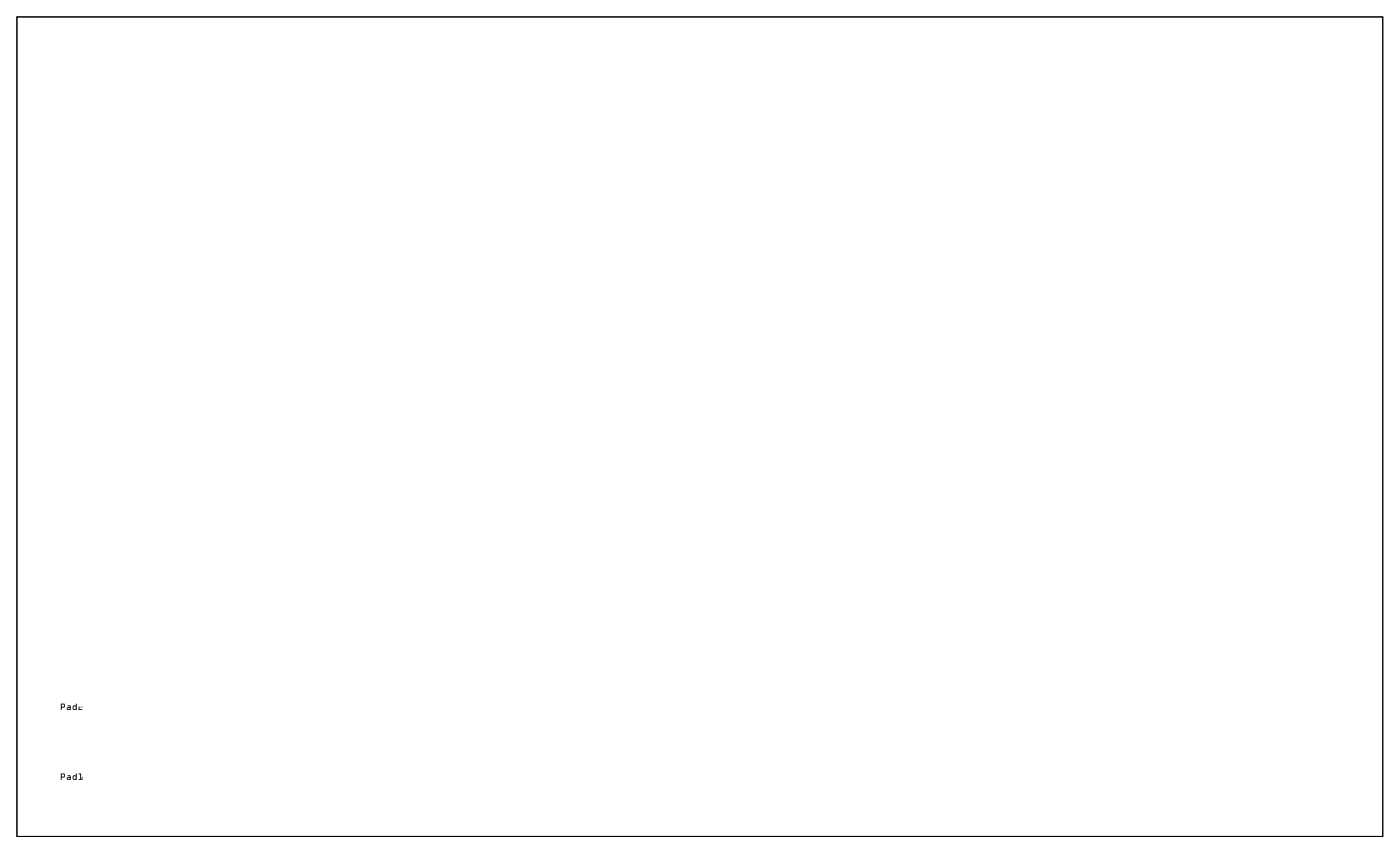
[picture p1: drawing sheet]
<svg xmlns="http://www.w3.org/2000/svg" width="301mm" height="183mm" viewBox="0 0 301 183" stroke-linecap="round" stroke-linejoin="round" font-family="sans-serif">
<path d="M3.6 3.6h293.3v175.9h-293.3z" fill="none" stroke="#000" stroke-width=".21"/>
<g fill="#000">
<path d="M3.6 3.6v175.9h293.3v-175.9zM3.6 3.6h293.3v175.9h-293.3z"/>
<path d="M13.1 151h.7l.1 .3v.5l-.7 .1v.5zM13.1 151l.1 1.4v-.5l.7-.1v-.5l-.1-.2zM13.2 151.2v.5h.5v-.5zM13.2 151.2h.5v.5h-.5zM14.5 151.4h.5l.2 .3v.7h-.6a.32 .32 0 0 1-.3-.3 .32 .32 0 0 1 .3-.3h.4v-.2h-.4zM14.5 151.4l.1 .2h.4v.2h-.4a.31 .31 0 0 0-.3 .3 .31 .31 0 0 0 .3 .3h.6v-.7l-.2-.3zM14.5 152l.1 .2 .4-.1v-.1zM14.5 152l.5-.1v.2l-.4 .1zM15.7 151.5l.2-.1 .4 .1v-.4h.2v1.3l-.8-.1zM15.7 151.5l-.1 .2 .1 .6 .7 .1v-1.3h-.1v.4zM15.8 151.7v.4l.3 .1 .2-.2v-.3zM15.8 151.6h.3l.2 .2v.2l-.2 .2-.3-.1zM16.9 151.1h.8v.7h-.6v.4h.6v.2h-.8v-.7l.7-.1v-.4h-.7zM16.9 151.1v.1h.7v.4l-.7 .1v.7h.8v-.2h-.7v-.4l.7-.1v-.6z"/>
<path d="M13.1 151l.7 .1 .1 .2v.5l-.7 .1v.5zM13.2 151.2v.5h.5v-.5zM14.5 151.4h.5l.2 .3v.7h-.6a.31 .31 0 0 1-.3-.3 .31 .31 0 0 1 .3-.3h.4v-.2h-.4zM14.5 152l.1 .2 .4-.1v-.1zM15.7 151.5l.2-.1 .4 .1v-.4h.2v1.3l-.8-.1zM15.8 151.7v.4l.3 .1 .2-.2v-.2l-.2-.2zM16.9 151.1h.8v.7h-.6v.4h.6v.2h-.8v-.7l.7-.1v-.4h-.7z"/>
<path d="M13.1 166h.7l.1 .3v.5l-.7 .1v.5zM13.1 166l.1 1.4v-.5l.7-.1v-.5l-.1-.2zM13.2 166.2v.5h.5v-.5zM13.2 166.2h.5v.5h-.5zM14.5 166.4h.5l.2 .3v.7h-.6a.32 .32 0 0 1-.3-.3 .32 .32 0 0 1 .3-.3h.4v-.2h-.4zM14.5 166.4l.1 .2h.4v.2h-.4a.31 .31 0 0 0-.3 .3 .31 .31 0 0 0 .3 .3h.6v-.7l-.2-.3zM14.5 167l.1 .2 .4-.1v-.1zM14.5 167l.5-.1v.2l-.4 .1zM15.7 166.5l.2-.1 .4 .1v-.4h.2v1.3l-.8-.1zM15.7 166.5l-.1 .2 .1 .6 .7 .1v-1.3h-.1v.4zM15.8 166.7v.4l.3 .1 .2-.2v-.3zM15.8 166.6h.3l.2 .2v.2l-.2 .2-.3-.1zM16.9 166.1l.5-.1v1.2h.2v-.4h.1v.6l-.8-.1 .3-.1v-1h-.3zM16.9 166.1v.1h.3v1l-.3 .1 .8 .1v-.6l-.1 .4h-.2v-1.2z"/>
<path d="M13.1 166l.7 .1 .1 .2v.5l-.7 .1v.5zM13.2 166.2v.5h.5v-.5zM14.5 166.4h.5l.2 .3v.7h-.6a.31 .31 0 0 1-.3-.3 .31 .31 0 0 1 .3-.3h.4v-.2h-.4zM14.5 167l.1 .2 .4-.1v-.1zM15.7 166.5l.2-.1 .4 .1v-.4h.2v1.3l-.8-.1zM15.8 166.7v.4l.3 .1 .2-.2v-.2l-.2-.2zM16.9 166.1l.5-.1v1.2h.2l.1-.4v.6l-.8-.1 .3-.1v-1h-.3z"/>
</g>
<circle cx="103.4" cy="104.1" r=".35" fill="#fff"/>
<circle cx="103.4" cy="104.1" r=".35" fill="none" stroke="#fff" stroke-width=".55"/>
<circle cx="127.4" cy="148.1" r=".35" fill="#fff"/>
<circle cx="127.4" cy="148.1" r=".35" fill="none" stroke="#fff" stroke-width=".55"/>
<circle cx="148.4" cy="127.1" r=".35" fill="#fff"/>
<circle cx="148.4" cy="127.1" r=".35" fill="none" stroke="#fff" stroke-width=".55"/>
<circle cx="146.4" cy="108.1" r=".35" fill="#fff"/>
<circle cx="146.4" cy="108.1" r=".35" fill="none" stroke="#fff" stroke-width=".55"/>
<circle cx="101.4" cy="45.1" r=".35" fill="#fff"/>
<circle cx="101.4" cy="45.1" r=".35" fill="none" stroke="#fff" stroke-width=".55"/>
<circle cx="168.4" cy="22.1" r=".35" fill="#fff"/>
<circle cx="168.4" cy="22.1" r=".35" fill="none" stroke="#fff" stroke-width=".55"/>
<circle cx="122.4" cy="168.1" r=".35" fill="#fff"/>
<circle cx="122.4" cy="168.1" r=".35" fill="none" stroke="#fff" stroke-width=".55"/>
<circle cx="147.4" cy="42.1" r=".35" fill="#fff"/>
<circle cx="147.4" cy="42.1" r=".35" fill="none" stroke="#fff" stroke-width=".55"/>
<circle cx="99.4" cy="150.1" r=".35" fill="#fff"/>
<circle cx="99.4" cy="150.1" r=".35" fill="none" stroke="#fff" stroke-width=".55"/>
<circle cx="143.4" cy="130.1" r=".35" fill="#fff"/>
<circle cx="143.4" cy="130.1" r=".35" fill="none" stroke="#fff" stroke-width=".55"/>
<circle cx="186.4" cy="172.1" r=".35" fill="#fff"/>
<circle cx="186.4" cy="172.1" r=".35" fill="none" stroke="#fff" stroke-width=".55"/>
<circle cx="165.4" cy="109.1" r=".35" fill="#fff"/>
<circle cx="165.4" cy="109.1" r=".35" fill="none" stroke="#fff" stroke-width=".55"/>
<circle cx="164.4" cy="167.1" r=".35" fill="#fff"/>
<circle cx="164.4" cy="167.1" r=".35" fill="none" stroke="#fff" stroke-width=".55"/>
<circle cx="145.4" cy="65.1" r=".35" fill="#fff"/>
<circle cx="145.4" cy="65.1" r=".35" fill="none" stroke="#fff" stroke-width=".55"/>
<circle cx="144.4" cy="64.1" r=".35" fill="#fff"/>
<circle cx="144.4" cy="64.1" r=".35" fill="none" stroke="#fff" stroke-width=".55"/>
<circle cx="188.4" cy="21.1" r=".35" fill="#fff"/>
<circle cx="188.4" cy="21.1" r=".35" fill="none" stroke="#fff" stroke-width=".55"/>
<circle cx="168.4" cy="150.1" r=".35" fill="#fff"/>
<circle cx="168.4" cy="150.1" r=".35" fill="none" stroke="#fff" stroke-width=".55"/>
<circle cx="123.4" cy="131.1" r=".35" fill="#fff"/>
<circle cx="123.4" cy="131.1" r=".35" fill="none" stroke="#fff" stroke-width=".55"/>
<circle cx="147.4" cy="170.1" r=".35" fill="#fff"/>
<circle cx="147.4" cy="170.1" r=".35" fill="none" stroke="#fff" stroke-width=".55"/>
<circle cx="100.4" cy="63.1" r=".35" fill="#fff"/>
<circle cx="100.4" cy="63.1" r=".35" fill="none" stroke="#fff" stroke-width=".55"/>
<circle cx="143.4" cy="26.1" r=".35" fill="#fff"/>
<circle cx="143.4" cy="26.1" r=".35" fill="none" stroke="#fff" stroke-width=".55"/>
<circle cx="162.4" cy="22.1" r=".35" fill="#fff"/>
<circle cx="162.4" cy="22.1" r=".35" fill="none" stroke="#fff" stroke-width=".55"/>
<circle cx="146.4" cy="47.1" r=".35" fill="#fff"/>
<circle cx="146.4" cy="47.1" r=".35" fill="none" stroke="#fff" stroke-width=".55"/>
<circle cx="189.4" cy="148.1" r=".35" fill="#fff"/>
<circle cx="189.4" cy="148.1" r=".35" fill="none" stroke="#fff" stroke-width=".55"/>
<circle cx="185.4" cy="43.1" r=".35" fill="#fff"/>
<circle cx="185.4" cy="43.1" r=".35" fill="none" stroke="#fff" stroke-width=".55"/>
<circle cx="185.4" cy="127.1" r=".35" fill="#fff"/>
<circle cx="185.4" cy="127.1" r=".35" fill="none" stroke="#fff" stroke-width=".55"/>
<circle cx="101.4" cy="41.1" r=".35" fill="#fff"/>
<circle cx="101.4" cy="41.1" r=".35" fill="none" stroke="#fff" stroke-width=".55"/>
<circle cx="102.4" cy="67.1" r=".35" fill="#fff"/>
<circle cx="102.4" cy="67.1" r=".35" fill="none" stroke="#fff" stroke-width=".55"/>
<circle cx="126.4" cy="84.1" r=".35" fill="#fff"/>
<circle cx="126.4" cy="84.1" r=".35" fill="none" stroke="#fff" stroke-width=".55"/>
<circle cx="103.4" cy="148.1" r=".35" fill="#fff"/>
<circle cx="103.4" cy="148.1" r=".35" fill="none" stroke="#fff" stroke-width=".55"/>
<circle cx="144.4" cy="173.1" r=".35" fill="#fff"/>
<circle cx="144.4" cy="173.1" r=".35" fill="none" stroke="#fff" stroke-width=".55"/>
<circle cx="164.4" cy="85.1" r=".35" fill="#fff"/>
<circle cx="164.4" cy="85.1" r=".35" fill="none" stroke="#fff" stroke-width=".55"/>
<circle cx="168.4" cy="64.1" r=".35" fill="#fff"/>
<circle cx="168.4" cy="64.1" r=".35" fill="none" stroke="#fff" stroke-width=".55"/>
<circle cx="141.4" cy="24.1" r=".35" fill="#fff"/>
<circle cx="141.4" cy="24.1" r=".35" fill="none" stroke="#fff" stroke-width=".55"/>
<circle cx="165.4" cy="126.1" r=".35" fill="#fff"/>
<circle cx="165.4" cy="126.1" r=".35" fill="none" stroke="#fff" stroke-width=".55"/>
<circle cx="164.4" cy="131.1" r=".35" fill="#fff"/>
<circle cx="164.4" cy="131.1" r=".35" fill="none" stroke="#fff" stroke-width=".55"/>
<circle cx="124.4" cy="109.1" r=".35" fill="#fff"/>
<circle cx="124.4" cy="109.1" r=".35" fill="none" stroke="#fff" stroke-width=".55"/>
<circle cx="166.4" cy="146.1" r=".35" fill="#fff"/>
<circle cx="166.4" cy="146.1" r=".35" fill="none" stroke="#fff" stroke-width=".55"/>
<circle cx="105.4" cy="150.1" r=".35" fill="#fff"/>
<circle cx="105.4" cy="150.1" r=".35" fill="none" stroke="#fff" stroke-width=".55"/>
<circle cx="125.4" cy="25.1" r=".35" fill="#fff"/>
<circle cx="125.4" cy="25.1" r=".35" fill="none" stroke="#fff" stroke-width=".55"/>
<circle cx="124.4" cy="44.1" r=".35" fill="#fff"/>
<circle cx="124.4" cy="44.1" r=".35" fill="none" stroke="#fff" stroke-width=".55"/>
<circle cx="103.4" cy="89.1" r=".35" fill="#fff"/>
<circle cx="103.4" cy="89.1" r=".35" fill="none" stroke="#fff" stroke-width=".55"/>
<circle cx="185.4" cy="87.1" r=".35" fill="#fff"/>
<circle cx="185.4" cy="87.1" r=".35" fill="none" stroke="#fff" stroke-width=".55"/>
<circle cx="187.4" cy="83.1" r=".35" fill="#fff"/>
<circle cx="187.4" cy="83.1" r=".35" fill="none" stroke="#fff" stroke-width=".55"/>
<circle cx="104.4" cy="170.1" r=".35" fill="#fff"/>
<circle cx="104.4" cy="170.1" r=".35" fill="none" stroke="#fff" stroke-width=".55"/>
<circle cx="148.4" cy="87.1" r=".35" fill="#fff"/>
<circle cx="148.4" cy="87.1" r=".35" fill="none" stroke="#fff" stroke-width=".55"/>
<circle cx="144.4" cy="23.1" r=".35" fill="#fff"/>
<circle cx="144.4" cy="23.1" r=".35" fill="none" stroke="#fff" stroke-width=".55"/>
<circle cx="164.4" cy="104.1" r=".35" fill="#fff"/>
<circle cx="164.4" cy="104.1" r=".35" fill="none" stroke="#fff" stroke-width=".55"/>
<circle cx="144.4" cy="150.1" r=".35" fill="#fff"/>
<circle cx="144.4" cy="150.1" r=".35" fill="none" stroke="#fff" stroke-width=".55"/>
<circle cx="124.4" cy="65.1" r=".35" fill="#fff"/>
<circle cx="124.4" cy="65.1" r=".35" fill="none" stroke="#fff" stroke-width=".55"/>
<circle cx="142.4" cy="66.1" r=".35" fill="#fff"/>
<circle cx="142.4" cy="66.1" r=".35" fill="none" stroke="#fff" stroke-width=".55"/>
<circle cx="186.4" cy="147.1" r=".35" fill="#fff"/>
<circle cx="186.4" cy="147.1" r=".35" fill="none" stroke="#fff" stroke-width=".55"/>
<circle cx="187.4" cy="22.1" r=".35" fill="#fff"/>
<circle cx="187.4" cy="22.1" r=".35" fill="none" stroke="#fff" stroke-width=".55"/>
<circle cx="146.4" cy="25.1" r=".35" fill="#fff"/>
<circle cx="146.4" cy="25.1" r=".35" fill="none" stroke="#fff" stroke-width=".55"/>
<circle cx="125.4" cy="104.1" r=".35" fill="#fff"/>
<circle cx="125.4" cy="104.1" r=".35" fill="none" stroke="#fff" stroke-width=".55"/>
<circle cx="121.4" cy="25.1" r=".35" fill="#fff"/>
<circle cx="121.4" cy="25.1" r=".35" fill="none" stroke="#fff" stroke-width=".55"/>
<circle cx="188.4" cy="63.1" r=".35" fill="#fff"/>
<circle cx="188.4" cy="63.1" r=".35" fill="none" stroke="#fff" stroke-width=".55"/>
<circle cx="103.4" cy="20.1" r=".35" fill="#fff"/>
<circle cx="103.4" cy="20.1" r=".35" fill="none" stroke="#fff" stroke-width=".55"/>
<circle cx="127.4" cy="169.1" r=".35" fill="#fff"/>
<circle cx="127.4" cy="169.1" r=".35" fill="none" stroke="#fff" stroke-width=".55"/>
<circle cx="100.4" cy="105.1" r=".35" fill="#fff"/>
<circle cx="100.4" cy="105.1" r=".35" fill="none" stroke="#fff" stroke-width=".55"/>
<circle cx="104.4" cy="84.1" r=".35" fill="#fff"/>
<circle cx="104.4" cy="84.1" r=".35" fill="none" stroke="#fff" stroke-width=".55"/>
<circle cx="188.4" cy="105.1" r=".35" fill="#fff"/>
<circle cx="188.4" cy="105.1" r=".35" fill="none" stroke="#fff" stroke-width=".55"/>
<circle cx="146.4" cy="146.1" r=".35" fill="#fff"/>
<circle cx="146.4" cy="146.1" r=".35" fill="none" stroke="#fff" stroke-width=".55"/>
<circle cx="183.4" cy="169.1" r=".35" fill="#fff"/>
<circle cx="183.4" cy="169.1" r=".35" fill="none" stroke="#fff" stroke-width=".55"/>
<circle cx="102.4" cy="130.1" r=".35" fill="#fff"/>
<circle cx="102.4" cy="130.1" r=".35" fill="none" stroke="#fff" stroke-width=".55"/>
<circle cx="168.4" cy="171.1" r=".35" fill="#fff"/>
<circle cx="168.4" cy="171.1" r=".35" fill="none" stroke="#fff" stroke-width=".55"/>
<circle cx="99.4" cy="171.1" r=".35" fill="#fff"/>
<circle cx="99.4" cy="171.1" r=".35" fill="none" stroke="#fff" stroke-width=".55"/>
<circle cx="99.4" cy="43.1" r=".35" fill="#fff"/>
<circle cx="99.4" cy="43.1" r=".35" fill="none" stroke="#fff" stroke-width=".55"/>
<circle cx="163.4" cy="107.1" r=".35" fill="#fff"/>
<circle cx="163.4" cy="107.1" r=".35" fill="none" stroke="#fff" stroke-width=".55"/>
<circle cx="125.4" cy="47.1" r=".35" fill="#fff"/>
<circle cx="125.4" cy="47.1" r=".35" fill="none" stroke="#fff" stroke-width=".55"/>
<circle cx="187.4" cy="62.1" r=".35" fill="#fff"/>
<circle cx="187.4" cy="62.1" r=".35" fill="none" stroke="#fff" stroke-width=".55"/>
<circle cx="123.4" cy="146.1" r=".35" fill="#fff"/>
<circle cx="123.4" cy="146.1" r=".35" fill="none" stroke="#fff" stroke-width=".55"/>
<circle cx="147.4" cy="151.1" r=".35" fill="#fff"/>
<circle cx="147.4" cy="151.1" r=".35" fill="none" stroke="#fff" stroke-width=".55"/>
<circle cx="147.4" cy="128.1" r=".35" fill="#fff"/>
<circle cx="147.4" cy="128.1" r=".35" fill="none" stroke="#fff" stroke-width=".55"/>
<circle cx="101.4" cy="171.1" r=".35" fill="#fff"/>
<circle cx="101.4" cy="171.1" r=".35" fill="none" stroke="#fff" stroke-width=".55"/>
<circle cx="165.4" cy="105.1" r=".35" fill="#fff"/>
<circle cx="165.4" cy="105.1" r=".35" fill="none" stroke="#fff" stroke-width=".55"/>
<circle cx="189.4" cy="85.1" r=".35" fill="#fff"/>
<circle cx="189.4" cy="85.1" r=".35" fill="none" stroke="#fff" stroke-width=".55"/>
<circle cx="126.4" cy="22.1" r=".35" fill="#fff"/>
<circle cx="126.4" cy="22.1" r=".35" fill="none" stroke="#fff" stroke-width=".55"/>
<circle cx="142.4" cy="87.1" r=".35" fill="#fff"/>
<circle cx="142.4" cy="87.1" r=".35" fill="none" stroke="#fff" stroke-width=".55"/>
<circle cx="188.4" cy="44.1" r=".35" fill="#fff"/>
<circle cx="188.4" cy="44.1" r=".35" fill="none" stroke="#fff" stroke-width=".55"/>
<circle cx="187.4" cy="148.1" r=".35" fill="#fff"/>
<circle cx="187.4" cy="148.1" r=".35" fill="none" stroke="#fff" stroke-width=".55"/>
<circle cx="100.4" cy="128.1" r=".35" fill="#fff"/>
<circle cx="100.4" cy="128.1" r=".35" fill="none" stroke="#fff" stroke-width=".55"/>
<circle cx="122.4" cy="149.1" r=".35" fill="#fff"/>
<circle cx="122.4" cy="149.1" r=".35" fill="none" stroke="#fff" stroke-width=".55"/>
<circle cx="124.4" cy="128.1" r=".35" fill="#fff"/>
<circle cx="124.4" cy="128.1" r=".35" fill="none" stroke="#fff" stroke-width=".55"/>
<circle cx="142.4" cy="171.1" r=".35" fill="#fff"/>
<circle cx="142.4" cy="171.1" r=".35" fill="none" stroke="#fff" stroke-width=".55"/>
<circle cx="142.4" cy="25.1" r=".35" fill="#fff"/>
<circle cx="142.4" cy="25.1" r=".35" fill="none" stroke="#fff" stroke-width=".55"/>
<circle cx="127.4" cy="106.1" r=".35" fill="#fff"/>
<circle cx="127.4" cy="106.1" r=".35" fill="none" stroke="#fff" stroke-width=".55"/>
<circle cx="185.4" cy="26.1" r=".35" fill="#fff"/>
<circle cx="185.4" cy="26.1" r=".35" fill="none" stroke="#fff" stroke-width=".55"/>
<circle cx="166.4" cy="125.1" r=".35" fill="#fff"/>
<circle cx="166.4" cy="125.1" r=".35" fill="none" stroke="#fff" stroke-width=".55"/>
<circle cx="165.4" cy="44.1" r=".35" fill="#fff"/>
<circle cx="165.4" cy="44.1" r=".35" fill="none" stroke="#fff" stroke-width=".55"/>
<circle cx="184.4" cy="88.1" r=".35" fill="#fff"/>
<circle cx="184.4" cy="88.1" r=".35" fill="none" stroke="#fff" stroke-width=".55"/>
<circle cx="188.4" cy="126.1" r=".35" fill="#fff"/>
<circle cx="188.4" cy="126.1" r=".35" fill="none" stroke="#fff" stroke-width=".55"/>
<circle cx="162.4" cy="85.1" r=".35" fill="#fff"/>
<circle cx="162.4" cy="85.1" r=".35" fill="none" stroke="#fff" stroke-width=".55"/>
<circle cx="168.4" cy="108.1" r=".35" fill="#fff"/>
<circle cx="168.4" cy="108.1" r=".35" fill="none" stroke="#fff" stroke-width=".55"/>
<circle cx="125.4" cy="173.1" r=".35" fill="#fff"/>
<circle cx="125.4" cy="173.1" r=".35" fill="none" stroke="#fff" stroke-width=".55"/>
<circle cx="166.4" cy="173.1" r=".35" fill="#fff"/>
<circle cx="166.4" cy="173.1" r=".35" fill="none" stroke="#fff" stroke-width=".55"/>
<circle cx="124.4" cy="126.1" r=".35" fill="#fff"/>
<circle cx="124.4" cy="126.1" r=".35" fill="none" stroke="#fff" stroke-width=".55"/>
<circle cx="165.4" cy="149.1" r=".35" fill="#fff"/>
<circle cx="165.4" cy="149.1" r=".35" fill="none" stroke="#fff" stroke-width=".55"/>
<circle cx="188.4" cy="149.1" r=".35" fill="#fff"/>
<circle cx="188.4" cy="149.1" r=".35" fill="none" stroke="#fff" stroke-width=".55"/>
<circle cx="167.4" cy="149.1" r=".35" fill="#fff"/>
<circle cx="167.4" cy="149.1" r=".35" fill="none" stroke="#fff" stroke-width=".55"/>
<circle cx="101.4" cy="125.1" r=".35" fill="#fff"/>
<circle cx="101.4" cy="125.1" r=".35" fill="none" stroke="#fff" stroke-width=".55"/>
<circle cx="146.4" cy="89.1" r=".35" fill="#fff"/>
<circle cx="146.4" cy="89.1" r=".35" fill="none" stroke="#fff" stroke-width=".55"/>
<circle cx="124.4" cy="42.1" r=".35" fill="#fff"/>
<circle cx="124.4" cy="42.1" r=".35" fill="none" stroke="#fff" stroke-width=".55"/>
<circle cx="164.4" cy="89.1" r=".35" fill="#fff"/>
<circle cx="164.4" cy="89.1" r=".35" fill="none" stroke="#fff" stroke-width=".55"/>
<circle cx="167.4" cy="21.1" r=".35" fill="#fff"/>
<circle cx="167.4" cy="21.1" r=".35" fill="none" stroke="#fff" stroke-width=".55"/>
<circle cx="184.4" cy="147.1" r=".35" fill="#fff"/>
<circle cx="184.4" cy="147.1" r=".35" fill="none" stroke="#fff" stroke-width=".55"/>
<circle cx="184.4" cy="126.1" r=".35" fill="#fff"/>
<circle cx="184.4" cy="126.1" r=".35" fill="none" stroke="#fff" stroke-width=".55"/>
<circle cx="163.4" cy="46.1" r=".35" fill="#fff"/>
<circle cx="163.4" cy="46.1" r=".35" fill="none" stroke="#fff" stroke-width=".55"/>
<circle cx="162.4" cy="150.1" r=".35" fill="#fff"/>
<circle cx="162.4" cy="150.1" r=".35" fill="none" stroke="#fff" stroke-width=".55"/>
<circle cx="145.4" cy="149.1" r=".35" fill="#fff"/>
<circle cx="145.4" cy="149.1" r=".35" fill="none" stroke="#fff" stroke-width=".55"/>
<circle cx="183.4" cy="127.1" r=".35" fill="#fff"/>
<circle cx="183.4" cy="127.1" r=".35" fill="none" stroke="#fff" stroke-width=".55"/>
<circle cx="126.4" cy="107.1" r=".35" fill="#fff"/>
<circle cx="126.4" cy="107.1" r=".35" fill="none" stroke="#fff" stroke-width=".55"/>
<circle cx="164.4" cy="64.1" r=".35" fill="#fff"/>
<circle cx="164.4" cy="64.1" r=".35" fill="none" stroke="#fff" stroke-width=".55"/>
<circle cx="125.4" cy="148.1" r=".35" fill="#fff"/>
<circle cx="125.4" cy="148.1" r=".35" fill="none" stroke="#fff" stroke-width=".55"/>
<circle cx="143.4" cy="42.1" r=".35" fill="#fff"/>
<circle cx="143.4" cy="42.1" r=".35" fill="none" stroke="#fff" stroke-width=".55"/>
<circle cx="143.4" cy="172.1" r=".35" fill="#fff"/>
<circle cx="143.4" cy="172.1" r=".35" fill="none" stroke="#fff" stroke-width=".55"/>
<circle cx="102.4" cy="21.1" r=".35" fill="#fff"/>
<circle cx="102.4" cy="21.1" r=".35" fill="none" stroke="#fff" stroke-width=".55"/>
<circle cx="125.4" cy="127.1" r=".35" fill="#fff"/>
<circle cx="125.4" cy="127.1" r=".35" fill="none" stroke="#fff" stroke-width=".55"/>
<circle cx="164.4" cy="106.1" r=".35" fill="#fff"/>
<circle cx="164.4" cy="106.1" r=".35" fill="none" stroke="#fff" stroke-width=".55"/>
<circle cx="166.4" cy="26.1" r=".35" fill="#fff"/>
<circle cx="166.4" cy="26.1" r=".35" fill="none" stroke="#fff" stroke-width=".55"/>
<circle cx="99.4" cy="64.1" r=".35" fill="#fff"/>
<circle cx="99.4" cy="64.1" r=".35" fill="none" stroke="#fff" stroke-width=".55"/>
<circle cx="187.4" cy="68.1" r=".35" fill="#fff"/>
<circle cx="187.4" cy="68.1" r=".35" fill="none" stroke="#fff" stroke-width=".55"/>
<circle cx="188.4" cy="86.1" r=".35" fill="#fff"/>
<circle cx="188.4" cy="86.1" r=".35" fill="none" stroke="#fff" stroke-width=".55"/>
<circle cx="165.4" cy="42.1" r=".35" fill="#fff"/>
<circle cx="165.4" cy="42.1" r=".35" fill="none" stroke="#fff" stroke-width=".55"/>
<circle cx="185.4" cy="110.1" r=".35" fill="#fff"/>
<circle cx="185.4" cy="110.1" r=".35" fill="none" stroke="#fff" stroke-width=".55"/>
<circle cx="164.4" cy="173.1" r=".35" fill="#fff"/>
<circle cx="164.4" cy="173.1" r=".35" fill="none" stroke="#fff" stroke-width=".55"/>
<circle cx="101.4" cy="43.1" r=".35" fill="#fff"/>
<circle cx="101.4" cy="43.1" r=".35" fill="none" stroke="#fff" stroke-width=".55"/>
<circle cx="146.4" cy="167.1" r=".35" fill="#fff"/>
<circle cx="146.4" cy="167.1" r=".35" fill="none" stroke="#fff" stroke-width=".55"/>
<circle cx="167.4" cy="63.1" r=".35" fill="#fff"/>
<circle cx="167.4" cy="63.1" r=".35" fill="none" stroke="#fff" stroke-width=".55"/>
<circle cx="167.4" cy="84.1" r=".35" fill="#fff"/>
<circle cx="167.4" cy="84.1" r=".35" fill="none" stroke="#fff" stroke-width=".55"/>
<circle cx="164.4" cy="43.1" r=".35" fill="#fff"/>
<circle cx="164.4" cy="43.1" r=".35" fill="none" stroke="#fff" stroke-width=".55"/>
<circle cx="104.4" cy="42.1" r=".35" fill="#fff"/>
<circle cx="104.4" cy="42.1" r=".35" fill="none" stroke="#fff" stroke-width=".55"/>
<circle cx="184.4" cy="42.1" r=".35" fill="#fff"/>
<circle cx="184.4" cy="42.1" r=".35" fill="none" stroke="#fff" stroke-width=".55"/>
<circle cx="105.4" cy="64.1" r=".35" fill="#fff"/>
<circle cx="105.4" cy="64.1" r=".35" fill="none" stroke="#fff" stroke-width=".55"/>
<circle cx="168.4" cy="43.1" r=".35" fill="#fff"/>
<circle cx="168.4" cy="43.1" r=".35" fill="none" stroke="#fff" stroke-width=".55"/>
<circle cx="103.4" cy="108.1" r=".35" fill="#fff"/>
<circle cx="103.4" cy="108.1" r=".35" fill="none" stroke="#fff" stroke-width=".55"/>
<circle cx="103.4" cy="129.1" r=".35" fill="#fff"/>
<circle cx="103.4" cy="129.1" r=".35" fill="none" stroke="#fff" stroke-width=".55"/>
<circle cx="145.4" cy="130.1" r=".35" fill="#fff"/>
<circle cx="145.4" cy="130.1" r=".35" fill="none" stroke="#fff" stroke-width=".55"/>
<circle cx="123.4" cy="68.1" r=".35" fill="#fff"/>
<circle cx="123.4" cy="68.1" r=".35" fill="none" stroke="#fff" stroke-width=".55"/>
<circle cx="124.4" cy="63.1" r=".35" fill="#fff"/>
<circle cx="124.4" cy="63.1" r=".35" fill="none" stroke="#fff" stroke-width=".55"/>
<circle cx="168.4" cy="85.1" r=".35" fill="#fff"/>
<circle cx="168.4" cy="85.1" r=".35" fill="none" stroke="#fff" stroke-width=".55"/>
<circle cx="147.4" cy="84.1" r=".35" fill="#fff"/>
<circle cx="147.4" cy="84.1" r=".35" fill="none" stroke="#fff" stroke-width=".55"/>
<circle cx="163.4" cy="130.1" r=".35" fill="#fff"/>
<circle cx="163.4" cy="130.1" r=".35" fill="none" stroke="#fff" stroke-width=".55"/>
<circle cx="147.4" cy="172.1" r=".35" fill="#fff"/>
<circle cx="147.4" cy="172.1" r=".35" fill="none" stroke="#fff" stroke-width=".55"/>
<circle cx="165.4" cy="128.1" r=".35" fill="#fff"/>
<circle cx="165.4" cy="128.1" r=".35" fill="none" stroke="#fff" stroke-width=".55"/>
<circle cx="168.4" cy="24.1" r=".35" fill="#fff"/>
<circle cx="168.4" cy="24.1" r=".35" fill="none" stroke="#fff" stroke-width=".55"/>
<circle cx="187.4" cy="108.1" r=".35" fill="#fff"/>
<circle cx="187.4" cy="108.1" r=".35" fill="none" stroke="#fff" stroke-width=".55"/>
<circle cx="148.4" cy="169.1" r=".35" fill="#fff"/>
<circle cx="148.4" cy="169.1" r=".35" fill="none" stroke="#fff" stroke-width=".55"/>
<circle cx="124.4" cy="151.1" r=".35" fill="#fff"/>
<circle cx="124.4" cy="151.1" r=".35" fill="none" stroke="#fff" stroke-width=".55"/>
<circle cx="104.4" cy="109.1" r=".35" fill="#fff"/>
<circle cx="104.4" cy="109.1" r=".35" fill="none" stroke="#fff" stroke-width=".55"/>
<circle cx="165.4" cy="21.1" r=".35" fill="#fff"/>
<circle cx="165.4" cy="21.1" r=".35" fill="none" stroke="#fff" stroke-width=".55"/>
<circle cx="103.4" cy="173.1" r=".35" fill="#fff"/>
<circle cx="103.4" cy="173.1" r=".35" fill="none" stroke="#fff" stroke-width=".55"/>
<circle cx="183.4" cy="45.1" r=".35" fill="#fff"/>
<circle cx="183.4" cy="45.1" r=".35" fill="none" stroke="#fff" stroke-width=".55"/>
<circle cx="99.4" cy="22.1" r=".35" fill="#fff"/>
<circle cx="99.4" cy="22.1" r=".35" fill="none" stroke="#fff" stroke-width=".55"/>
<circle cx="100.4" cy="172.1" r=".35" fill="#fff"/>
<circle cx="100.4" cy="172.1" r=".35" fill="none" stroke="#fff" stroke-width=".55"/>
<circle cx="187.4" cy="152.1" r=".35" fill="#fff"/>
<circle cx="187.4" cy="152.1" r=".35" fill="none" stroke="#fff" stroke-width=".55"/>
<circle cx="103.4" cy="85.1" r=".35" fill="#fff"/>
<circle cx="103.4" cy="85.1" r=".35" fill="none" stroke="#fff" stroke-width=".55"/>
<circle cx="143.4" cy="109.1" r=".35" fill="#fff"/>
<circle cx="143.4" cy="109.1" r=".35" fill="none" stroke="#fff" stroke-width=".55"/>
<circle cx="123.4" cy="104.1" r=".35" fill="#fff"/>
<circle cx="123.4" cy="104.1" r=".35" fill="none" stroke="#fff" stroke-width=".55"/>
<circle cx="103.4" cy="87.1" r=".35" fill="#fff"/>
<circle cx="103.4" cy="87.1" r=".35" fill="none" stroke="#fff" stroke-width=".55"/>
<circle cx="102.4" cy="88.1" r=".35" fill="#fff"/>
<circle cx="102.4" cy="88.1" r=".35" fill="none" stroke="#fff" stroke-width=".55"/>
<circle cx="125.4" cy="68.1" r=".35" fill="#fff"/>
<circle cx="125.4" cy="68.1" r=".35" fill="none" stroke="#fff" stroke-width=".55"/>
<circle cx="144.4" cy="167.1" r=".35" fill="#fff"/>
<circle cx="144.4" cy="167.1" r=".35" fill="none" stroke="#fff" stroke-width=".55"/>
<circle cx="121.4" cy="171.1" r=".35" fill="#fff"/>
<circle cx="121.4" cy="171.1" r=".35" fill="none" stroke="#fff" stroke-width=".55"/>
<circle cx="148.4" cy="148.1" r=".35" fill="#fff"/>
<circle cx="148.4" cy="148.1" r=".35" fill="none" stroke="#fff" stroke-width=".55"/>
<circle cx="101.4" cy="152.1" r=".35" fill="#fff"/>
<circle cx="101.4" cy="152.1" r=".35" fill="none" stroke="#fff" stroke-width=".55"/>
<circle cx="126.4" cy="170.1" r=".35" fill="#fff"/>
<circle cx="126.4" cy="170.1" r=".35" fill="none" stroke="#fff" stroke-width=".55"/>
<circle cx="145.4" cy="44.1" r=".35" fill="#fff"/>
<circle cx="145.4" cy="44.1" r=".35" fill="none" stroke="#fff" stroke-width=".55"/>
<circle cx="105.4" cy="148.1" r=".35" fill="#fff"/>
<circle cx="105.4" cy="148.1" r=".35" fill="none" stroke="#fff" stroke-width=".55"/>
<circle cx="185.4" cy="148.1" r=".35" fill="#fff"/>
<circle cx="185.4" cy="148.1" r=".35" fill="none" stroke="#fff" stroke-width=".55"/>
<circle cx="125.4" cy="129.1" r=".35" fill="#fff"/>
<circle cx="125.4" cy="129.1" r=".35" fill="none" stroke="#fff" stroke-width=".55"/>
<circle cx="143.4" cy="88.1" r=".35" fill="#fff"/>
<circle cx="143.4" cy="88.1" r=".35" fill="none" stroke="#fff" stroke-width=".55"/>
<circle cx="143.4" cy="126.1" r=".35" fill="#fff"/>
<circle cx="143.4" cy="126.1" r=".35" fill="none" stroke="#fff" stroke-width=".55"/>
<circle cx="123.4" cy="66.1" r=".35" fill="#fff"/>
<circle cx="123.4" cy="66.1" r=".35" fill="none" stroke="#fff" stroke-width=".55"/>
<circle cx="144.4" cy="89.1" r=".35" fill="#fff"/>
<circle cx="144.4" cy="89.1" r=".35" fill="none" stroke="#fff" stroke-width=".55"/>
<circle cx="125.4" cy="167.1" r=".35" fill="#fff"/>
<circle cx="125.4" cy="167.1" r=".35" fill="none" stroke="#fff" stroke-width=".55"/>
<circle cx="189.4" cy="66.1" r=".35" fill="#fff"/>
<circle cx="189.4" cy="66.1" r=".35" fill="none" stroke="#fff" stroke-width=".55"/>
<circle cx="126.4" cy="105.1" r=".35" fill="#fff"/>
<circle cx="126.4" cy="105.1" r=".35" fill="none" stroke="#fff" stroke-width=".55"/>
<circle cx="105.4" cy="127.1" r=".35" fill="#fff"/>
<circle cx="105.4" cy="127.1" r=".35" fill="none" stroke="#fff" stroke-width=".55"/>
<circle cx="143.4" cy="147.1" r=".35" fill="#fff"/>
<circle cx="143.4" cy="147.1" r=".35" fill="none" stroke="#fff" stroke-width=".55"/>
<circle cx="124.4" cy="172.1" r=".35" fill="#fff"/>
<circle cx="124.4" cy="172.1" r=".35" fill="none" stroke="#fff" stroke-width=".55"/>
<circle cx="100.4" cy="168.1" r=".35" fill="#fff"/>
<circle cx="100.4" cy="168.1" r=".35" fill="none" stroke="#fff" stroke-width=".55"/>
<circle cx="125.4" cy="43.1" r=".35" fill="#fff"/>
<circle cx="125.4" cy="43.1" r=".35" fill="none" stroke="#fff" stroke-width=".55"/>
<circle cx="121.4" cy="21.1" r=".35" fill="#fff"/>
<circle cx="121.4" cy="21.1" r=".35" fill="none" stroke="#fff" stroke-width=".55"/>
<circle cx="165.4" cy="86.1" r=".35" fill="#fff"/>
<circle cx="165.4" cy="86.1" r=".35" fill="none" stroke="#fff" stroke-width=".55"/>
<circle cx="104.4" cy="147.1" r=".35" fill="#fff"/>
<circle cx="104.4" cy="147.1" r=".35" fill="none" stroke="#fff" stroke-width=".55"/>
<circle cx="101.4" cy="85.1" r=".35" fill="#fff"/>
<circle cx="101.4" cy="85.1" r=".35" fill="none" stroke="#fff" stroke-width=".55"/>
<circle cx="184.4" cy="105.1" r=".35" fill="#fff"/>
<circle cx="184.4" cy="105.1" r=".35" fill="none" stroke="#fff" stroke-width=".55"/>
<circle cx="104.4" cy="151.1" r=".35" fill="#fff"/>
<circle cx="104.4" cy="151.1" r=".35" fill="none" stroke="#fff" stroke-width=".55"/>
<circle cx="99.4" cy="24.1" r=".35" fill="#fff"/>
<circle cx="99.4" cy="24.1" r=".35" fill="none" stroke="#fff" stroke-width=".55"/>
<circle cx="164.4" cy="20.1" r=".35" fill="#fff"/>
<circle cx="164.4" cy="20.1" r=".35" fill="none" stroke="#fff" stroke-width=".55"/>
<circle cx="147.4" cy="168.1" r=".35" fill="#fff"/>
<circle cx="147.4" cy="168.1" r=".35" fill="none" stroke="#fff" stroke-width=".55"/>
<circle cx="143.4" cy="22.1" r=".35" fill="#fff"/>
<circle cx="143.4" cy="22.1" r=".35" fill="none" stroke="#fff" stroke-width=".55"/>
<circle cx="104.4" cy="67.1" r=".35" fill="#fff"/>
<circle cx="104.4" cy="67.1" r=".35" fill="none" stroke="#fff" stroke-width=".55"/>
<circle cx="103.4" cy="41.1" r=".35" fill="#fff"/>
<circle cx="103.4" cy="41.1" r=".35" fill="none" stroke="#fff" stroke-width=".55"/>
<circle cx="103.4" cy="68.1" r=".35" fill="#fff"/>
<circle cx="103.4" cy="68.1" r=".35" fill="none" stroke="#fff" stroke-width=".55"/>
<circle cx="185.4" cy="20.1" r=".35" fill="#fff"/>
<circle cx="185.4" cy="20.1" r=".35" fill="none" stroke="#fff" stroke-width=".55"/>
<circle cx="121.4" cy="106.1" r=".35" fill="#fff"/>
<circle cx="121.4" cy="106.1" r=".35" fill="none" stroke="#fff" stroke-width=".55"/>
<circle cx="163.4" cy="65.1" r=".35" fill="#fff"/>
<circle cx="163.4" cy="65.1" r=".35" fill="none" stroke="#fff" stroke-width=".55"/>
<circle cx="164.4" cy="171.1" r=".35" fill="#fff"/>
<circle cx="164.4" cy="171.1" r=".35" fill="none" stroke="#fff" stroke-width=".55"/>
<circle cx="146.4" cy="87.1" r=".35" fill="#fff"/>
<circle cx="146.4" cy="87.1" r=".35" fill="none" stroke="#fff" stroke-width=".55"/>
<circle cx="167.4" cy="147.1" r=".35" fill="#fff"/>
<circle cx="167.4" cy="147.1" r=".35" fill="none" stroke="#fff" stroke-width=".55"/>
<circle cx="100.4" cy="44.1" r=".35" fill="#fff"/>
<circle cx="100.4" cy="44.1" r=".35" fill="none" stroke="#fff" stroke-width=".55"/>
<circle cx="147.4" cy="24.1" r=".35" fill="#fff"/>
<circle cx="147.4" cy="24.1" r=".35" fill="none" stroke="#fff" stroke-width=".55"/>
<circle cx="186.4" cy="42.1" r=".35" fill="#fff"/>
<circle cx="186.4" cy="42.1" r=".35" fill="none" stroke="#fff" stroke-width=".55"/>
<circle cx="188.4" cy="170.1" r=".35" fill="#fff"/>
<circle cx="188.4" cy="170.1" r=".35" fill="none" stroke="#fff" stroke-width=".55"/>
<circle cx="189.4" cy="150.1" r=".35" fill="#fff"/>
<circle cx="189.4" cy="150.1" r=".35" fill="none" stroke="#fff" stroke-width=".55"/>
<circle cx="100.4" cy="126.1" r=".35" fill="#fff"/>
<circle cx="100.4" cy="126.1" r=".35" fill="none" stroke="#fff" stroke-width=".55"/>
<circle cx="143.4" cy="20.1" r=".35" fill="#fff"/>
<circle cx="143.4" cy="20.1" r=".35" fill="none" stroke="#fff" stroke-width=".55"/>
<circle cx="163.4" cy="44.1" r=".35" fill="#fff"/>
<circle cx="163.4" cy="44.1" r=".35" fill="none" stroke="#fff" stroke-width=".55"/>
<circle cx="184.4" cy="86.1" r=".35" fill="#fff"/>
<circle cx="184.4" cy="86.1" r=".35" fill="none" stroke="#fff" stroke-width=".55"/>
<circle cx="187.4" cy="129.1" r=".35" fill="#fff"/>
<circle cx="187.4" cy="129.1" r=".35" fill="none" stroke="#fff" stroke-width=".55"/>
<circle cx="189.4" cy="169.1" r=".35" fill="#fff"/>
<circle cx="189.4" cy="169.1" r=".35" fill="none" stroke="#fff" stroke-width=".55"/>
<circle cx="163.4" cy="21.1" r=".35" fill="#fff"/>
<circle cx="163.4" cy="21.1" r=".35" fill="none" stroke="#fff" stroke-width=".55"/>
<circle cx="101.4" cy="64.1" r=".35" fill="#fff"/>
<circle cx="101.4" cy="64.1" r=".35" fill="none" stroke="#fff" stroke-width=".55"/>
<circle cx="163.4" cy="88.1" r=".35" fill="#fff"/>
<circle cx="163.4" cy="88.1" r=".35" fill="none" stroke="#fff" stroke-width=".55"/>
<circle cx="183.4" cy="150.1" r=".35" fill="#fff"/>
<circle cx="183.4" cy="150.1" r=".35" fill="none" stroke="#fff" stroke-width=".55"/>
<circle cx="125.4" cy="62.1" r=".35" fill="#fff"/>
<circle cx="125.4" cy="62.1" r=".35" fill="none" stroke="#fff" stroke-width=".55"/>
<circle cx="99.4" cy="85.1" r=".35" fill="#fff"/>
<circle cx="99.4" cy="85.1" r=".35" fill="none" stroke="#fff" stroke-width=".55"/>
<circle cx="125.4" cy="152.1" r=".35" fill="#fff"/>
<circle cx="125.4" cy="152.1" r=".35" fill="none" stroke="#fff" stroke-width=".55"/>
<circle cx="144.4" cy="146.1" r=".35" fill="#fff"/>
<circle cx="144.4" cy="146.1" r=".35" fill="none" stroke="#fff" stroke-width=".55"/>
<circle cx="124.4" cy="130.1" r=".35" fill="#fff"/>
<circle cx="124.4" cy="130.1" r=".35" fill="none" stroke="#fff" stroke-width=".55"/>
<circle cx="184.4" cy="130.1" r=".35" fill="#fff"/>
<circle cx="184.4" cy="130.1" r=".35" fill="none" stroke="#fff" stroke-width=".55"/>
<circle cx="105.4" cy="66.1" r=".35" fill="#fff"/>
<circle cx="105.4" cy="66.1" r=".35" fill="none" stroke="#fff" stroke-width=".55"/>
<circle cx="184.4" cy="128.1" r=".35" fill="#fff"/>
<circle cx="184.4" cy="128.1" r=".35" fill="none" stroke="#fff" stroke-width=".55"/>
<circle cx="189.4" cy="106.1" r=".35" fill="#fff"/>
<circle cx="189.4" cy="106.1" r=".35" fill="none" stroke="#fff" stroke-width=".55"/>
<circle cx="186.4" cy="86.1" r=".35" fill="#fff"/>
<circle cx="186.4" cy="86.1" r=".35" fill="none" stroke="#fff" stroke-width=".55"/>
<circle cx="122.4" cy="84.1" r=".35" fill="#fff"/>
<circle cx="122.4" cy="84.1" r=".35" fill="none" stroke="#fff" stroke-width=".55"/>
<circle cx="104.4" cy="88.1" r=".35" fill="#fff"/>
<circle cx="104.4" cy="88.1" r=".35" fill="none" stroke="#fff" stroke-width=".55"/>
<circle cx="122.4" cy="24.1" r=".35" fill="#fff"/>
<circle cx="122.4" cy="24.1" r=".35" fill="none" stroke="#fff" stroke-width=".55"/>
<circle cx="185.4" cy="173.1" r=".35" fill="#fff"/>
<circle cx="185.4" cy="173.1" r=".35" fill="none" stroke="#fff" stroke-width=".55"/>
<circle cx="104.4" cy="128.1" r=".35" fill="#fff"/>
<circle cx="104.4" cy="128.1" r=".35" fill="none" stroke="#fff" stroke-width=".55"/>
<circle cx="185.4" cy="45.1" r=".35" fill="#fff"/>
<circle cx="185.4" cy="45.1" r=".35" fill="none" stroke="#fff" stroke-width=".55"/>
<circle cx="103.4" cy="43.1" r=".35" fill="#fff"/>
<circle cx="103.4" cy="43.1" r=".35" fill="none" stroke="#fff" stroke-width=".55"/>
<circle cx="147.4" cy="88.1" r=".35" fill="#fff"/>
<circle cx="147.4" cy="88.1" r=".35" fill="none" stroke="#fff" stroke-width=".55"/>
<circle cx="126.4" cy="151.1" r=".35" fill="#fff"/>
<circle cx="126.4" cy="151.1" r=".35" fill="none" stroke="#fff" stroke-width=".55"/>
<circle cx="105.4" cy="22.1" r=".35" fill="#fff"/>
<circle cx="105.4" cy="22.1" r=".35" fill="none" stroke="#fff" stroke-width=".55"/>
<circle cx="123.4" cy="148.1" r=".35" fill="#fff"/>
<circle cx="123.4" cy="148.1" r=".35" fill="none" stroke="#fff" stroke-width=".55"/>
<circle cx="127.4" cy="43.1" r=".35" fill="#fff"/>
<circle cx="127.4" cy="43.1" r=".35" fill="none" stroke="#fff" stroke-width=".55"/>
<circle cx="122.4" cy="130.1" r=".35" fill="#fff"/>
<circle cx="122.4" cy="130.1" r=".35" fill="none" stroke="#fff" stroke-width=".55"/>
<circle cx="189.4" cy="64.1" r=".35" fill="#fff"/>
<circle cx="189.4" cy="64.1" r=".35" fill="none" stroke="#fff" stroke-width=".55"/>
<circle cx="100.4" cy="109.1" r=".35" fill="#fff"/>
<circle cx="100.4" cy="109.1" r=".35" fill="none" stroke="#fff" stroke-width=".55"/>
<circle cx="104.4" cy="105.1" r=".35" fill="#fff"/>
<circle cx="104.4" cy="105.1" r=".35" fill="none" stroke="#fff" stroke-width=".55"/>
<circle cx="121.4" cy="23.1" r=".35" fill="#fff"/>
<circle cx="121.4" cy="23.1" r=".35" fill="none" stroke="#fff" stroke-width=".55"/>
<circle cx="187.4" cy="173.1" r=".35" fill="#fff"/>
<circle cx="187.4" cy="173.1" r=".35" fill="none" stroke="#fff" stroke-width=".55"/>
<circle cx="125.4" cy="131.1" r=".35" fill="#fff"/>
<circle cx="125.4" cy="131.1" r=".35" fill="none" stroke="#fff" stroke-width=".55"/>
<circle cx="145.4" cy="109.1" r=".35" fill="#fff"/>
<circle cx="145.4" cy="109.1" r=".35" fill="none" stroke="#fff" stroke-width=".55"/>
<circle cx="124.4" cy="67.1" r=".35" fill="#fff"/>
<circle cx="124.4" cy="67.1" r=".35" fill="none" stroke="#fff" stroke-width=".55"/>
<circle cx="165.4" cy="168.1" r=".35" fill="#fff"/>
<circle cx="165.4" cy="168.1" r=".35" fill="none" stroke="#fff" stroke-width=".55"/>
<circle cx="103.4" cy="127.1" r=".35" fill="#fff"/>
<circle cx="103.4" cy="127.1" r=".35" fill="none" stroke="#fff" stroke-width=".55"/>
<circle cx="187.4" cy="169.1" r=".35" fill="#fff"/>
<circle cx="187.4" cy="169.1" r=".35" fill="none" stroke="#fff" stroke-width=".55"/>
<circle cx="167.4" cy="44.1" r=".35" fill="#fff"/>
<circle cx="167.4" cy="44.1" r=".35" fill="none" stroke="#fff" stroke-width=".55"/>
<circle cx="104.4" cy="130.1" r=".35" fill="#fff"/>
<circle cx="104.4" cy="130.1" r=".35" fill="none" stroke="#fff" stroke-width=".55"/>
<circle cx="126.4" cy="65.1" r=".35" fill="#fff"/>
<circle cx="126.4" cy="65.1" r=".35" fill="none" stroke="#fff" stroke-width=".55"/>
<circle cx="184.4" cy="21.1" r=".35" fill="#fff"/>
<circle cx="184.4" cy="21.1" r=".35" fill="none" stroke="#fff" stroke-width=".55"/>
<circle cx="101.4" cy="108.1" r=".35" fill="#fff"/>
<circle cx="101.4" cy="108.1" r=".35" fill="none" stroke="#fff" stroke-width=".55"/>
<circle cx="167.4" cy="151.1" r=".35" fill="#fff"/>
<circle cx="167.4" cy="151.1" r=".35" fill="none" stroke="#fff" stroke-width=".55"/>
<circle cx="123.4" cy="127.1" r=".35" fill="#fff"/>
<circle cx="123.4" cy="127.1" r=".35" fill="none" stroke="#fff" stroke-width=".55"/>
<circle cx="165.4" cy="130.1" r=".35" fill="#fff"/>
<circle cx="165.4" cy="130.1" r=".35" fill="none" stroke="#fff" stroke-width=".55"/>
<circle cx="168.4" cy="66.1" r=".35" fill="#fff"/>
<circle cx="168.4" cy="66.1" r=".35" fill="none" stroke="#fff" stroke-width=".55"/>
<circle cx="183.4" cy="43.1" r=".35" fill="#fff"/>
<circle cx="183.4" cy="43.1" r=".35" fill="none" stroke="#fff" stroke-width=".55"/>
<circle cx="100.4" cy="23.1" r=".35" fill="#fff"/>
<circle cx="100.4" cy="23.1" r=".35" fill="none" stroke="#fff" stroke-width=".55"/>
<circle cx="163.4" cy="25.1" r=".35" fill="#fff"/>
<circle cx="163.4" cy="25.1" r=".35" fill="none" stroke="#fff" stroke-width=".55"/>
<circle cx="121.4" cy="43.1" r=".35" fill="#fff"/>
<circle cx="121.4" cy="43.1" r=".35" fill="none" stroke="#fff" stroke-width=".55"/>
<circle cx="185.4" cy="125.1" r=".35" fill="#fff"/>
<circle cx="185.4" cy="125.1" r=".35" fill="none" stroke="#fff" stroke-width=".55"/>
<circle cx="104.4" cy="126.1" r=".35" fill="#fff"/>
<circle cx="104.4" cy="126.1" r=".35" fill="none" stroke="#fff" stroke-width=".55"/>
<circle cx="163.4" cy="147.1" r=".35" fill="#fff"/>
<circle cx="163.4" cy="147.1" r=".35" fill="none" stroke="#fff" stroke-width=".55"/>
<circle cx="185.4" cy="41.1" r=".35" fill="#fff"/>
<circle cx="185.4" cy="41.1" r=".35" fill="none" stroke="#fff" stroke-width=".55"/>
<circle cx="163.4" cy="168.1" r=".35" fill="#fff"/>
<circle cx="163.4" cy="168.1" r=".35" fill="none" stroke="#fff" stroke-width=".55"/>
<circle cx="184.4" cy="65.1" r=".35" fill="#fff"/>
<circle cx="184.4" cy="65.1" r=".35" fill="none" stroke="#fff" stroke-width=".55"/>
<circle cx="144.4" cy="169.1" r=".35" fill="#fff"/>
<circle cx="144.4" cy="169.1" r=".35" fill="none" stroke="#fff" stroke-width=".55"/>
<circle cx="165.4" cy="147.1" r=".35" fill="#fff"/>
<circle cx="165.4" cy="147.1" r=".35" fill="none" stroke="#fff" stroke-width=".55"/>
<circle cx="121.4" cy="85.1" r=".35" fill="#fff"/>
<circle cx="121.4" cy="85.1" r=".35" fill="none" stroke="#fff" stroke-width=".55"/>
<circle cx="168.4" cy="87.1" r=".35" fill="#fff"/>
<circle cx="168.4" cy="87.1" r=".35" fill="none" stroke="#fff" stroke-width=".55"/>
<circle cx="122.4" cy="126.1" r=".35" fill="#fff"/>
<circle cx="122.4" cy="126.1" r=".35" fill="none" stroke="#fff" stroke-width=".55"/>
<circle cx="142.4" cy="129.1" r=".35" fill="#fff"/>
<circle cx="142.4" cy="129.1" r=".35" fill="none" stroke="#fff" stroke-width=".55"/>
<circle cx="186.4" cy="151.1" r=".35" fill="#fff"/>
<circle cx="186.4" cy="151.1" r=".35" fill="none" stroke="#fff" stroke-width=".55"/>
<circle cx="125.4" cy="83.1" r=".35" fill="#fff"/>
<circle cx="125.4" cy="83.1" r=".35" fill="none" stroke="#fff" stroke-width=".55"/>
<circle cx="102.4" cy="109.1" r=".35" fill="#fff"/>
<circle cx="102.4" cy="109.1" r=".35" fill="none" stroke="#fff" stroke-width=".55"/>
<circle cx="126.4" cy="88.1" r=".35" fill="#fff"/>
<circle cx="126.4" cy="88.1" r=".35" fill="none" stroke="#fff" stroke-width=".55"/>
<circle cx="103.4" cy="167.1" r=".35" fill="#fff"/>
<circle cx="103.4" cy="167.1" r=".35" fill="none" stroke="#fff" stroke-width=".55"/>
<circle cx="126.4" cy="109.1" r=".35" fill="#fff"/>
<circle cx="126.4" cy="109.1" r=".35" fill="none" stroke="#fff" stroke-width=".55"/>
<circle cx="184.4" cy="67.1" r=".35" fill="#fff"/>
<circle cx="184.4" cy="67.1" r=".35" fill="none" stroke="#fff" stroke-width=".55"/>
<circle cx="188.4" cy="130.1" r=".35" fill="#fff"/>
<circle cx="188.4" cy="130.1" r=".35" fill="none" stroke="#fff" stroke-width=".55"/>
<circle cx="105.4" cy="129.1" r=".35" fill="#fff"/>
<circle cx="105.4" cy="129.1" r=".35" fill="none" stroke="#fff" stroke-width=".55"/>
<circle cx="145.4" cy="126.1" r=".35" fill="#fff"/>
<circle cx="145.4" cy="126.1" r=".35" fill="none" stroke="#fff" stroke-width=".55"/>
<circle cx="164.4" cy="152.1" r=".35" fill="#fff"/>
<circle cx="164.4" cy="152.1" r=".35" fill="none" stroke="#fff" stroke-width=".55"/>
<circle cx="183.4" cy="22.1" r=".35" fill="#fff"/>
<circle cx="183.4" cy="22.1" r=".35" fill="none" stroke="#fff" stroke-width=".55"/>
<circle cx="101.4" cy="127.1" r=".35" fill="#fff"/>
<circle cx="101.4" cy="127.1" r=".35" fill="none" stroke="#fff" stroke-width=".55"/>
<circle cx="102.4" cy="149.1" r=".35" fill="#fff"/>
<circle cx="102.4" cy="149.1" r=".35" fill="none" stroke="#fff" stroke-width=".55"/>
<circle cx="147.4" cy="86.1" r=".35" fill="#fff"/>
<circle cx="147.4" cy="86.1" r=".35" fill="none" stroke="#fff" stroke-width=".55"/>
<circle cx="163.4" cy="109.1" r=".35" fill="#fff"/>
<circle cx="163.4" cy="109.1" r=".35" fill="none" stroke="#fff" stroke-width=".55"/>
<circle cx="187.4" cy="85.1" r=".35" fill="#fff"/>
<circle cx="187.4" cy="85.1" r=".35" fill="none" stroke="#fff" stroke-width=".55"/>
<circle cx="100.4" cy="67.1" r=".35" fill="#fff"/>
<circle cx="100.4" cy="67.1" r=".35" fill="none" stroke="#fff" stroke-width=".55"/>
<circle cx="185.4" cy="22.1" r=".35" fill="#fff"/>
<circle cx="185.4" cy="22.1" r=".35" fill="none" stroke="#fff" stroke-width=".55"/>
<circle cx="104.4" cy="46.1" r=".35" fill="#fff"/>
<circle cx="104.4" cy="46.1" r=".35" fill="none" stroke="#fff" stroke-width=".55"/>
<circle cx="101.4" cy="148.1" r=".35" fill="#fff"/>
<circle cx="101.4" cy="148.1" r=".35" fill="none" stroke="#fff" stroke-width=".55"/>
<circle cx="166.4" cy="148.1" r=".35" fill="#fff"/>
<circle cx="166.4" cy="148.1" r=".35" fill="none" stroke="#fff" stroke-width=".55"/>
<circle cx="183.4" cy="108.1" r=".35" fill="#fff"/>
<circle cx="183.4" cy="108.1" r=".35" fill="none" stroke="#fff" stroke-width=".55"/>
<circle cx="164.4" cy="169.1" r=".35" fill="#fff"/>
<circle cx="164.4" cy="169.1" r=".35" fill="none" stroke="#fff" stroke-width=".55"/>
<circle cx="104.4" cy="86.1" r=".35" fill="#fff"/>
<circle cx="104.4" cy="86.1" r=".35" fill="none" stroke="#fff" stroke-width=".55"/>
<circle cx="142.4" cy="150.1" r=".35" fill="#fff"/>
<circle cx="142.4" cy="150.1" r=".35" fill="none" stroke="#fff" stroke-width=".55"/>
<circle cx="163.4" cy="86.1" r=".35" fill="#fff"/>
<circle cx="163.4" cy="86.1" r=".35" fill="none" stroke="#fff" stroke-width=".55"/>
<circle cx="102.4" cy="65.1" r=".35" fill="#fff"/>
<circle cx="102.4" cy="65.1" r=".35" fill="none" stroke="#fff" stroke-width=".55"/>
<circle cx="185.4" cy="146.1" r=".35" fill="#fff"/>
<circle cx="185.4" cy="146.1" r=".35" fill="none" stroke="#fff" stroke-width=".55"/>
<circle cx="164.4" cy="148.1" r=".35" fill="#fff"/>
<circle cx="164.4" cy="148.1" r=".35" fill="none" stroke="#fff" stroke-width=".55"/>
<circle cx="100.4" cy="46.1" r=".35" fill="#fff"/>
<circle cx="100.4" cy="46.1" r=".35" fill="none" stroke="#fff" stroke-width=".55"/>
<circle cx="122.4" cy="65.1" r=".35" fill="#fff"/>
<circle cx="122.4" cy="65.1" r=".35" fill="none" stroke="#fff" stroke-width=".55"/>
<circle cx="103.4" cy="24.1" r=".35" fill="#fff"/>
<circle cx="103.4" cy="24.1" r=".35" fill="none" stroke="#fff" stroke-width=".55"/>
<circle cx="101.4" cy="68.1" r=".35" fill="#fff"/>
<circle cx="101.4" cy="68.1" r=".35" fill="none" stroke="#fff" stroke-width=".55"/>
<circle cx="187.4" cy="125.1" r=".35" fill="#fff"/>
<circle cx="187.4" cy="125.1" r=".35" fill="none" stroke="#fff" stroke-width=".55"/>
<circle cx="126.4" cy="172.1" r=".35" fill="#fff"/>
<circle cx="126.4" cy="172.1" r=".35" fill="none" stroke="#fff" stroke-width=".55"/>
<circle cx="123.4" cy="83.1" r=".35" fill="#fff"/>
<circle cx="123.4" cy="83.1" r=".35" fill="none" stroke="#fff" stroke-width=".55"/>
<circle cx="144.4" cy="110.1" r=".35" fill="#fff"/>
<circle cx="144.4" cy="110.1" r=".35" fill="none" stroke="#fff" stroke-width=".55"/>
<circle cx="143.4" cy="65.1" r=".35" fill="#fff"/>
<circle cx="143.4" cy="65.1" r=".35" fill="none" stroke="#fff" stroke-width=".55"/>
<circle cx="103.4" cy="125.1" r=".35" fill="#fff"/>
<circle cx="103.4" cy="125.1" r=".35" fill="none" stroke="#fff" stroke-width=".55"/>
<circle cx="122.4" cy="172.1" r=".35" fill="#fff"/>
<circle cx="122.4" cy="172.1" r=".35" fill="none" stroke="#fff" stroke-width=".55"/>
<circle cx="143.4" cy="86.1" r=".35" fill="#fff"/>
<circle cx="143.4" cy="86.1" r=".35" fill="none" stroke="#fff" stroke-width=".55"/>
<circle cx="165.4" cy="65.1" r=".35" fill="#fff"/>
<circle cx="165.4" cy="65.1" r=".35" fill="none" stroke="#fff" stroke-width=".55"/>
<circle cx="164.4" cy="24.1" r=".35" fill="#fff"/>
<circle cx="164.4" cy="24.1" r=".35" fill="none" stroke="#fff" stroke-width=".55"/>
<circle cx="164.4" cy="22.1" r=".35" fill="#fff"/>
<circle cx="164.4" cy="22.1" r=".35" fill="none" stroke="#fff" stroke-width=".55"/>
<circle cx="166.4" cy="106.1" r=".35" fill="#fff"/>
<circle cx="166.4" cy="106.1" r=".35" fill="none" stroke="#fff" stroke-width=".55"/>
<circle cx="122.4" cy="44.1" r=".35" fill="#fff"/>
<circle cx="122.4" cy="44.1" r=".35" fill="none" stroke="#fff" stroke-width=".55"/>
<circle cx="144.4" cy="152.1" r=".35" fill="#fff"/>
<circle cx="144.4" cy="152.1" r=".35" fill="none" stroke="#fff" stroke-width=".55"/>
<circle cx="123.4" cy="41.1" r=".35" fill="#fff"/>
<circle cx="123.4" cy="41.1" r=".35" fill="none" stroke="#fff" stroke-width=".55"/>
<circle cx="183.4" cy="148.1" r=".35" fill="#fff"/>
<circle cx="183.4" cy="148.1" r=".35" fill="none" stroke="#fff" stroke-width=".55"/>
<circle cx="121.4" cy="169.1" r=".35" fill="#fff"/>
<circle cx="121.4" cy="169.1" r=".35" fill="none" stroke="#fff" stroke-width=".55"/>
<circle cx="104.4" cy="23.1" r=".35" fill="#fff"/>
<circle cx="104.4" cy="23.1" r=".35" fill="none" stroke="#fff" stroke-width=".55"/>
<circle cx="99.4" cy="169.1" r=".35" fill="#fff"/>
<circle cx="99.4" cy="169.1" r=".35" fill="none" stroke="#fff" stroke-width=".55"/>
<circle cx="101.4" cy="167.1" r=".35" fill="#fff"/>
<circle cx="101.4" cy="167.1" r=".35" fill="none" stroke="#fff" stroke-width=".55"/>
<circle cx="185.4" cy="108.1" r=".35" fill="#fff"/>
<circle cx="185.4" cy="108.1" r=".35" fill="none" stroke="#fff" stroke-width=".55"/>
<circle cx="125.4" cy="146.1" r=".35" fill="#fff"/>
<circle cx="125.4" cy="146.1" r=".35" fill="none" stroke="#fff" stroke-width=".55"/>
<circle cx="189.4" cy="45.1" r=".35" fill="#fff"/>
<circle cx="189.4" cy="45.1" r=".35" fill="none" stroke="#fff" stroke-width=".55"/>
<circle cx="184.4" cy="44.1" r=".35" fill="#fff"/>
<circle cx="184.4" cy="44.1" r=".35" fill="none" stroke="#fff" stroke-width=".55"/>
<circle cx="104.4" cy="149.1" r=".35" fill="#fff"/>
<circle cx="104.4" cy="149.1" r=".35" fill="none" stroke="#fff" stroke-width=".55"/>
<circle cx="100.4" cy="25.1" r=".35" fill="#fff"/>
<circle cx="100.4" cy="25.1" r=".35" fill="none" stroke="#fff" stroke-width=".55"/>
<circle cx="167.4" cy="170.1" r=".35" fill="#fff"/>
<circle cx="167.4" cy="170.1" r=".35" fill="none" stroke="#fff" stroke-width=".55"/>
<circle cx="105.4" cy="106.1" r=".35" fill="#fff"/>
<circle cx="105.4" cy="106.1" r=".35" fill="none" stroke="#fff" stroke-width=".55"/>
<circle cx="120.4" cy="24.1" r=".35" fill="#fff"/>
<circle cx="120.4" cy="24.1" r=".35" fill="none" stroke="#fff" stroke-width=".55"/>
<circle cx="123.4" cy="64.1" r=".35" fill="#fff"/>
<circle cx="123.4" cy="64.1" r=".35" fill="none" stroke="#fff" stroke-width=".55"/>
<circle cx="144.4" cy="25.1" r=".35" fill="#fff"/>
<circle cx="144.4" cy="25.1" r=".35" fill="none" stroke="#fff" stroke-width=".55"/>
<circle cx="187.4" cy="89.1" r=".35" fill="#fff"/>
<circle cx="187.4" cy="89.1" r=".35" fill="none" stroke="#fff" stroke-width=".55"/>
<circle cx="163.4" cy="172.1" r=".35" fill="#fff"/>
<circle cx="163.4" cy="172.1" r=".35" fill="none" stroke="#fff" stroke-width=".55"/>
<circle cx="101.4" cy="106.1" r=".35" fill="#fff"/>
<circle cx="101.4" cy="106.1" r=".35" fill="none" stroke="#fff" stroke-width=".55"/>
<circle cx="101.4" cy="173.1" r=".35" fill="#fff"/>
<circle cx="101.4" cy="173.1" r=".35" fill="none" stroke="#fff" stroke-width=".55"/>
<circle cx="144.4" cy="45.1" r=".35" fill="#fff"/>
<circle cx="144.4" cy="45.1" r=".35" fill="none" stroke="#fff" stroke-width=".55"/>
<circle cx="127.4" cy="127.1" r=".35" fill="#fff"/>
<circle cx="127.4" cy="127.1" r=".35" fill="none" stroke="#fff" stroke-width=".55"/>
<circle cx="146.4" cy="131.1" r=".35" fill="#fff"/>
<circle cx="146.4" cy="131.1" r=".35" fill="none" stroke="#fff" stroke-width=".55"/>
<circle cx="105.4" cy="87.1" r=".35" fill="#fff"/>
<circle cx="105.4" cy="87.1" r=".35" fill="none" stroke="#fff" stroke-width=".55"/>
<circle cx="123.4" cy="85.1" r=".35" fill="#fff"/>
<circle cx="123.4" cy="85.1" r=".35" fill="none" stroke="#fff" stroke-width=".55"/>
<circle cx="147.4" cy="67.1" r=".35" fill="#fff"/>
<circle cx="147.4" cy="67.1" r=".35" fill="none" stroke="#fff" stroke-width=".55"/>
<circle cx="166.4" cy="68.1" r=".35" fill="#fff"/>
<circle cx="166.4" cy="68.1" r=".35" fill="none" stroke="#fff" stroke-width=".55"/>
<circle cx="104.4" cy="172.1" r=".35" fill="#fff"/>
<circle cx="104.4" cy="172.1" r=".35" fill="none" stroke="#fff" stroke-width=".55"/>
<circle cx="167.4" cy="25.1" r=".35" fill="#fff"/>
<circle cx="167.4" cy="25.1" r=".35" fill="none" stroke="#fff" stroke-width=".55"/>
<circle cx="187.4" cy="127.1" r=".35" fill="#fff"/>
<circle cx="187.4" cy="127.1" r=".35" fill="none" stroke="#fff" stroke-width=".55"/>
<circle cx="147.4" cy="109.1" r=".35" fill="#fff"/>
<circle cx="147.4" cy="109.1" r=".35" fill="none" stroke="#fff" stroke-width=".55"/>
<circle cx="187.4" cy="171.1" r=".35" fill="#fff"/>
<circle cx="187.4" cy="171.1" r=".35" fill="none" stroke="#fff" stroke-width=".55"/>
<circle cx="101.4" cy="83.1" r=".35" fill="#fff"/>
<circle cx="101.4" cy="83.1" r=".35" fill="none" stroke="#fff" stroke-width=".55"/>
<circle cx="164.4" cy="47.1" r=".35" fill="#fff"/>
<circle cx="164.4" cy="47.1" r=".35" fill="none" stroke="#fff" stroke-width=".55"/>
<circle cx="105.4" cy="171.1" r=".35" fill="#fff"/>
<circle cx="105.4" cy="171.1" r=".35" fill="none" stroke="#fff" stroke-width=".55"/>
<circle cx="188.4" cy="65.1" r=".35" fill="#fff"/>
<circle cx="188.4" cy="65.1" r=".35" fill="none" stroke="#fff" stroke-width=".55"/>
<circle cx="127.4" cy="64.1" r=".35" fill="#fff"/>
<circle cx="127.4" cy="64.1" r=".35" fill="none" stroke="#fff" stroke-width=".55"/>
<circle cx="148.4" cy="129.1" r=".35" fill="#fff"/>
<circle cx="148.4" cy="129.1" r=".35" fill="none" stroke="#fff" stroke-width=".55"/>
<circle cx="121.4" cy="108.1" r=".35" fill="#fff"/>
<circle cx="121.4" cy="108.1" r=".35" fill="none" stroke="#fff" stroke-width=".55"/>
<circle cx="125.4" cy="171.1" r=".35" fill="#fff"/>
<circle cx="125.4" cy="171.1" r=".35" fill="none" stroke="#fff" stroke-width=".55"/>
<circle cx="167.4" cy="46.1" r=".35" fill="#fff"/>
<circle cx="167.4" cy="46.1" r=".35" fill="none" stroke="#fff" stroke-width=".55"/>
<circle cx="145.4" cy="151.1" r=".35" fill="#fff"/>
<circle cx="145.4" cy="151.1" r=".35" fill="none" stroke="#fff" stroke-width=".55"/>
<circle cx="163.4" cy="63.1" r=".35" fill="#fff"/>
<circle cx="163.4" cy="63.1" r=".35" fill="none" stroke="#fff" stroke-width=".55"/>
<circle cx="124.4" cy="149.1" r=".35" fill="#fff"/>
<circle cx="124.4" cy="149.1" r=".35" fill="none" stroke="#fff" stroke-width=".55"/>
<circle cx="127.4" cy="87.1" r=".35" fill="#fff"/>
<circle cx="127.4" cy="87.1" r=".35" fill="none" stroke="#fff" stroke-width=".55"/>
<circle cx="184.4" cy="46.1" r=".35" fill="#fff"/>
<circle cx="184.4" cy="46.1" r=".35" fill="none" stroke="#fff" stroke-width=".55"/>
<circle cx="166.4" cy="45.1" r=".35" fill="#fff"/>
<circle cx="166.4" cy="45.1" r=".35" fill="none" stroke="#fff" stroke-width=".55"/>
<circle cx="101.4" cy="131.1" r=".35" fill="#fff"/>
<circle cx="101.4" cy="131.1" r=".35" fill="none" stroke="#fff" stroke-width=".55"/>
<circle cx="166.4" cy="66.1" r=".35" fill="#fff"/>
<circle cx="166.4" cy="66.1" r=".35" fill="none" stroke="#fff" stroke-width=".55"/>
<circle cx="145.4" cy="22.1" r=".35" fill="#fff"/>
<circle cx="145.4" cy="22.1" r=".35" fill="none" stroke="#fff" stroke-width=".55"/>
<circle cx="143.4" cy="46.1" r=".35" fill="#fff"/>
<circle cx="143.4" cy="46.1" r=".35" fill="none" stroke="#fff" stroke-width=".55"/>
<circle cx="99.4" cy="66.1" r=".35" fill="#fff"/>
<circle cx="99.4" cy="66.1" r=".35" fill="none" stroke="#fff" stroke-width=".55"/>
<circle cx="168.4" cy="129.1" r=".35" fill="#fff"/>
<circle cx="168.4" cy="129.1" r=".35" fill="none" stroke="#fff" stroke-width=".55"/>
<circle cx="186.4" cy="25.1" r=".35" fill="#fff"/>
<circle cx="186.4" cy="25.1" r=".35" fill="none" stroke="#fff" stroke-width=".55"/>
<circle cx="143.4" cy="24.1" r=".35" fill="#fff"/>
<circle cx="143.4" cy="24.1" r=".35" fill="none" stroke="#fff" stroke-width=".55"/>
<circle cx="164.4" cy="110.1" r=".35" fill="#fff"/>
<circle cx="164.4" cy="110.1" r=".35" fill="none" stroke="#fff" stroke-width=".55"/>
<circle cx="145.4" cy="67.1" r=".35" fill="#fff"/>
<circle cx="145.4" cy="67.1" r=".35" fill="none" stroke="#fff" stroke-width=".55"/>
<circle cx="101.4" cy="146.1" r=".35" fill="#fff"/>
<circle cx="101.4" cy="146.1" r=".35" fill="none" stroke="#fff" stroke-width=".55"/>
<circle cx="185.4" cy="169.1" r=".35" fill="#fff"/>
<circle cx="185.4" cy="169.1" r=".35" fill="none" stroke="#fff" stroke-width=".55"/>
<circle cx="162.4" cy="45.1" r=".35" fill="#fff"/>
<circle cx="162.4" cy="45.1" r=".35" fill="none" stroke="#fff" stroke-width=".55"/>
<circle cx="167.4" cy="23.1" r=".35" fill="#fff"/>
<circle cx="167.4" cy="23.1" r=".35" fill="none" stroke="#fff" stroke-width=".55"/>
<circle cx="122.4" cy="63.1" r=".35" fill="#fff"/>
<circle cx="122.4" cy="63.1" r=".35" fill="none" stroke="#fff" stroke-width=".55"/>
<circle cx="104.4" cy="25.1" r=".35" fill="#fff"/>
<circle cx="104.4" cy="25.1" r=".35" fill="none" stroke="#fff" stroke-width=".55"/>
<circle cx="121.4" cy="148.1" r=".35" fill="#fff"/>
<circle cx="121.4" cy="148.1" r=".35" fill="none" stroke="#fff" stroke-width=".55"/>
<circle cx="164.4" cy="41.1" r=".35" fill="#fff"/>
<circle cx="164.4" cy="41.1" r=".35" fill="none" stroke="#fff" stroke-width=".55"/>
<circle cx="144.4" cy="66.1" r=".35" fill="#fff"/>
<circle cx="144.4" cy="66.1" r=".35" fill="none" stroke="#fff" stroke-width=".55"/>
<circle cx="103.4" cy="169.1" r=".35" fill="#fff"/>
<circle cx="103.4" cy="169.1" r=".35" fill="none" stroke="#fff" stroke-width=".55"/>
<circle cx="162.4" cy="108.1" r=".35" fill="#fff"/>
<circle cx="162.4" cy="108.1" r=".35" fill="none" stroke="#fff" stroke-width=".55"/>
<circle cx="166.4" cy="127.1" r=".35" fill="#fff"/>
<circle cx="166.4" cy="127.1" r=".35" fill="none" stroke="#fff" stroke-width=".55"/>
<circle cx="126.4" cy="46.1" r=".35" fill="#fff"/>
<circle cx="126.4" cy="46.1" r=".35" fill="none" stroke="#fff" stroke-width=".55"/>
<circle cx="126.4" cy="149.1" r=".35" fill="#fff"/>
<circle cx="126.4" cy="149.1" r=".35" fill="none" stroke="#fff" stroke-width=".55"/>
<circle cx="121.4" cy="64.1" r=".35" fill="#fff"/>
<circle cx="121.4" cy="64.1" r=".35" fill="none" stroke="#fff" stroke-width=".55"/>
<circle cx="105.4" cy="85.1" r=".35" fill="#fff"/>
<circle cx="105.4" cy="85.1" r=".35" fill="none" stroke="#fff" stroke-width=".55"/>
<circle cx="185.4" cy="85.1" r=".35" fill="#fff"/>
<circle cx="185.4" cy="85.1" r=".35" fill="none" stroke="#fff" stroke-width=".55"/>
<circle cx="145.4" cy="168.1" r=".35" fill="#fff"/>
<circle cx="145.4" cy="168.1" r=".35" fill="none" stroke="#fff" stroke-width=".55"/>
<circle cx="100.4" cy="21.1" r=".35" fill="#fff"/>
<circle cx="100.4" cy="21.1" r=".35" fill="none" stroke="#fff" stroke-width=".55"/>
<circle cx="146.4" cy="104.1" r=".35" fill="#fff"/>
<circle cx="146.4" cy="104.1" r=".35" fill="none" stroke="#fff" stroke-width=".55"/>
<circle cx="186.4" cy="126.1" r=".35" fill="#fff"/>
<circle cx="186.4" cy="126.1" r=".35" fill="none" stroke="#fff" stroke-width=".55"/>
<circle cx="163.4" cy="105.1" r=".35" fill="#fff"/>
<circle cx="163.4" cy="105.1" r=".35" fill="none" stroke="#fff" stroke-width=".55"/>
<circle cx="100.4" cy="65.1" r=".35" fill="#fff"/>
<circle cx="100.4" cy="65.1" r=".35" fill="none" stroke="#fff" stroke-width=".55"/>
<circle cx="165.4" cy="151.1" r=".35" fill="#fff"/>
<circle cx="165.4" cy="151.1" r=".35" fill="none" stroke="#fff" stroke-width=".55"/>
<circle cx="184.4" cy="107.1" r=".35" fill="#fff"/>
<circle cx="184.4" cy="107.1" r=".35" fill="none" stroke="#fff" stroke-width=".55"/>
<circle cx="101.4" cy="47.1" r=".35" fill="#fff"/>
<circle cx="101.4" cy="47.1" r=".35" fill="none" stroke="#fff" stroke-width=".55"/>
<circle cx="145.4" cy="172.1" r=".35" fill="#fff"/>
<circle cx="145.4" cy="172.1" r=".35" fill="none" stroke="#fff" stroke-width=".55"/>
<circle cx="148.4" cy="171.1" r=".35" fill="#fff"/>
<circle cx="148.4" cy="171.1" r=".35" fill="none" stroke="#fff" stroke-width=".55"/>
<circle cx="188.4" cy="25.1" r=".35" fill="#fff"/>
<circle cx="188.4" cy="25.1" r=".35" fill="none" stroke="#fff" stroke-width=".55"/>
<circle cx="101.4" cy="20.1" r=".35" fill="#fff"/>
<circle cx="101.4" cy="20.1" r=".35" fill="none" stroke="#fff" stroke-width=".55"/>
<circle cx="168.4" cy="45.1" r=".35" fill="#fff"/>
<circle cx="168.4" cy="45.1" r=".35" fill="none" stroke="#fff" stroke-width=".55"/>
<circle cx="146.4" cy="45.1" r=".35" fill="#fff"/>
<circle cx="146.4" cy="45.1" r=".35" fill="none" stroke="#fff" stroke-width=".55"/>
<circle cx="166.4" cy="83.1" r=".35" fill="#fff"/>
<circle cx="166.4" cy="83.1" r=".35" fill="none" stroke="#fff" stroke-width=".55"/>
<circle cx="166.4" cy="47.1" r=".35" fill="#fff"/>
<circle cx="166.4" cy="47.1" r=".35" fill="none" stroke="#fff" stroke-width=".55"/>
<circle cx="122.4" cy="170.1" r=".35" fill="#fff"/>
<circle cx="122.4" cy="170.1" r=".35" fill="none" stroke="#fff" stroke-width=".55"/>
<circle cx="163.4" cy="67.1" r=".35" fill="#fff"/>
<circle cx="163.4" cy="67.1" r=".35" fill="none" stroke="#fff" stroke-width=".55"/>
<circle cx="166.4" cy="22.1" r=".35" fill="#fff"/>
<circle cx="166.4" cy="22.1" r=".35" fill="none" stroke="#fff" stroke-width=".55"/>
<circle cx="123.4" cy="43.1" r=".35" fill="#fff"/>
<circle cx="123.4" cy="43.1" r=".35" fill="none" stroke="#fff" stroke-width=".55"/>
<circle cx="147.4" cy="130.1" r=".35" fill="#fff"/>
<circle cx="147.4" cy="130.1" r=".35" fill="none" stroke="#fff" stroke-width=".55"/>
<circle cx="166.4" cy="110.1" r=".35" fill="#fff"/>
<circle cx="166.4" cy="110.1" r=".35" fill="none" stroke="#fff" stroke-width=".55"/>
<circle cx="187.4" cy="20.1" r=".35" fill="#fff"/>
<circle cx="187.4" cy="20.1" r=".35" fill="none" stroke="#fff" stroke-width=".55"/>
<circle cx="185.4" cy="150.1" r=".35" fill="#fff"/>
<circle cx="185.4" cy="150.1" r=".35" fill="none" stroke="#fff" stroke-width=".55"/>
<circle cx="162.4" cy="87.1" r=".35" fill="#fff"/>
<circle cx="162.4" cy="87.1" r=".35" fill="none" stroke="#fff" stroke-width=".55"/>
<circle cx="100.4" cy="151.1" r=".35" fill="#fff"/>
<circle cx="100.4" cy="151.1" r=".35" fill="none" stroke="#fff" stroke-width=".55"/>
<circle cx="101.4" cy="150.1" r=".35" fill="#fff"/>
<circle cx="101.4" cy="150.1" r=".35" fill="none" stroke="#fff" stroke-width=".55"/>
<circle cx="166.4" cy="64.1" r=".35" fill="#fff"/>
<circle cx="166.4" cy="64.1" r=".35" fill="none" stroke="#fff" stroke-width=".55"/>
<circle cx="105.4" cy="108.1" r=".35" fill="#fff"/>
<circle cx="105.4" cy="108.1" r=".35" fill="none" stroke="#fff" stroke-width=".55"/>
<circle cx="163.4" cy="23.1" r=".35" fill="#fff"/>
<circle cx="163.4" cy="23.1" r=".35" fill="none" stroke="#fff" stroke-width=".55"/>
<circle cx="145.4" cy="86.1" r=".35" fill="#fff"/>
<circle cx="145.4" cy="86.1" r=".35" fill="none" stroke="#fff" stroke-width=".55"/>
<circle cx="144.4" cy="129.1" r=".35" fill="#fff"/>
<circle cx="144.4" cy="129.1" r=".35" fill="none" stroke="#fff" stroke-width=".55"/>
<circle cx="188.4" cy="147.1" r=".35" fill="#fff"/>
<circle cx="188.4" cy="147.1" r=".35" fill="none" stroke="#fff" stroke-width=".55"/>
<circle cx="166.4" cy="62.1" r=".35" fill="#fff"/>
<circle cx="166.4" cy="62.1" r=".35" fill="none" stroke="#fff" stroke-width=".55"/>
<circle cx="167.4" cy="88.1" r=".35" fill="#fff"/>
<circle cx="167.4" cy="88.1" r=".35" fill="none" stroke="#fff" stroke-width=".55"/>
<circle cx="146.4" cy="106.1" r=".35" fill="#fff"/>
<circle cx="146.4" cy="106.1" r=".35" fill="none" stroke="#fff" stroke-width=".55"/>
<circle cx="147.4" cy="107.1" r=".35" fill="#fff"/>
<circle cx="147.4" cy="107.1" r=".35" fill="none" stroke="#fff" stroke-width=".55"/>
<circle cx="144.4" cy="171.1" r=".35" fill="#fff"/>
<circle cx="144.4" cy="171.1" r=".35" fill="none" stroke="#fff" stroke-width=".55"/>
<circle cx="183.4" cy="171.1" r=".35" fill="#fff"/>
<circle cx="183.4" cy="171.1" r=".35" fill="none" stroke="#fff" stroke-width=".55"/>
<circle cx="126.4" cy="24.1" r=".35" fill="#fff"/>
<circle cx="126.4" cy="24.1" r=".35" fill="none" stroke="#fff" stroke-width=".55"/>
<circle cx="122.4" cy="147.1" r=".35" fill="#fff"/>
<circle cx="122.4" cy="147.1" r=".35" fill="none" stroke="#fff" stroke-width=".55"/>
<circle cx="164.4" cy="62.1" r=".35" fill="#fff"/>
<circle cx="164.4" cy="62.1" r=".35" fill="none" stroke="#fff" stroke-width=".55"/>
<circle cx="187.4" cy="106.1" r=".35" fill="#fff"/>
<circle cx="187.4" cy="106.1" r=".35" fill="none" stroke="#fff" stroke-width=".55"/>
<circle cx="127.4" cy="85.1" r=".35" fill="#fff"/>
<circle cx="127.4" cy="85.1" r=".35" fill="none" stroke="#fff" stroke-width=".55"/>
<circle cx="162.4" cy="43.1" r=".35" fill="#fff"/>
<circle cx="162.4" cy="43.1" r=".35" fill="none" stroke="#fff" stroke-width=".55"/>
<circle cx="102.4" cy="63.1" r=".35" fill="#fff"/>
<circle cx="102.4" cy="63.1" r=".35" fill="none" stroke="#fff" stroke-width=".55"/>
<circle cx="126.4" cy="67.1" r=".35" fill="#fff"/>
<circle cx="126.4" cy="67.1" r=".35" fill="none" stroke="#fff" stroke-width=".55"/>
<circle cx="184.4" cy="63.1" r=".35" fill="#fff"/>
<circle cx="184.4" cy="63.1" r=".35" fill="none" stroke="#fff" stroke-width=".55"/>
<circle cx="127.4" cy="108.1" r=".35" fill="#fff"/>
<circle cx="127.4" cy="108.1" r=".35" fill="none" stroke="#fff" stroke-width=".55"/>
<circle cx="185.4" cy="68.1" r=".35" fill="#fff"/>
<circle cx="185.4" cy="68.1" r=".35" fill="none" stroke="#fff" stroke-width=".55"/>
<circle cx="144.4" cy="131.1" r=".35" fill="#fff"/>
<circle cx="144.4" cy="131.1" r=".35" fill="none" stroke="#fff" stroke-width=".55"/>
<circle cx="125.4" cy="125.1" r=".35" fill="#fff"/>
<circle cx="125.4" cy="125.1" r=".35" fill="none" stroke="#fff" stroke-width=".55"/>
<circle cx="123.4" cy="110.1" r=".35" fill="#fff"/>
<circle cx="123.4" cy="110.1" r=".35" fill="none" stroke="#fff" stroke-width=".55"/>
<circle cx="146.4" cy="85.1" r=".35" fill="#fff"/>
<circle cx="146.4" cy="85.1" r=".35" fill="none" stroke="#fff" stroke-width=".55"/>
<circle cx="189.4" cy="127.1" r=".35" fill="#fff"/>
<circle cx="189.4" cy="127.1" r=".35" fill="none" stroke="#fff" stroke-width=".55"/>
<circle cx="104.4" cy="65.1" r=".35" fill="#fff"/>
<circle cx="104.4" cy="65.1" r=".35" fill="none" stroke="#fff" stroke-width=".55"/>
<circle cx="143.4" cy="63.1" r=".35" fill="#fff"/>
<circle cx="143.4" cy="63.1" r=".35" fill="none" stroke="#fff" stroke-width=".55"/>
<circle cx="145.4" cy="42.1" r=".35" fill="#fff"/>
<circle cx="145.4" cy="42.1" r=".35" fill="none" stroke="#fff" stroke-width=".55"/>
<circle cx="142.4" cy="21.1" r=".35" fill="#fff"/>
<circle cx="142.4" cy="21.1" r=".35" fill="none" stroke="#fff" stroke-width=".55"/>
<circle cx="166.4" cy="108.1" r=".35" fill="#fff"/>
<circle cx="166.4" cy="108.1" r=".35" fill="none" stroke="#fff" stroke-width=".55"/>
<circle cx="143.4" cy="170.1" r=".35" fill="#fff"/>
<circle cx="143.4" cy="170.1" r=".35" fill="none" stroke="#fff" stroke-width=".55"/>
<circle cx="167.4" cy="86.1" r=".35" fill="#fff"/>
<circle cx="167.4" cy="86.1" r=".35" fill="none" stroke="#fff" stroke-width=".55"/>
<circle cx="122.4" cy="20.1" r=".35" fill="#fff"/>
<circle cx="122.4" cy="20.1" r=".35" fill="none" stroke="#fff" stroke-width=".55"/>
<circle cx="101.4" cy="110.1" r=".35" fill="#fff"/>
<circle cx="101.4" cy="110.1" r=".35" fill="none" stroke="#fff" stroke-width=".55"/>
<circle cx="100.4" cy="147.1" r=".35" fill="#fff"/>
<circle cx="100.4" cy="147.1" r=".35" fill="none" stroke="#fff" stroke-width=".55"/>
<circle cx="123.4" cy="125.1" r=".35" fill="#fff"/>
<circle cx="123.4" cy="125.1" r=".35" fill="none" stroke="#fff" stroke-width=".55"/>
<circle cx="186.4" cy="63.1" r=".35" fill="#fff"/>
<circle cx="186.4" cy="63.1" r=".35" fill="none" stroke="#fff" stroke-width=".55"/>
<circle cx="148.4" cy="85.1" r=".35" fill="#fff"/>
<circle cx="148.4" cy="85.1" r=".35" fill="none" stroke="#fff" stroke-width=".55"/>
<circle cx="167.4" cy="172.1" r=".35" fill="#fff"/>
<circle cx="167.4" cy="172.1" r=".35" fill="none" stroke="#fff" stroke-width=".55"/>
<circle cx="187.4" cy="24.1" r=".35" fill="#fff"/>
<circle cx="187.4" cy="24.1" r=".35" fill="none" stroke="#fff" stroke-width=".55"/>
<circle cx="186.4" cy="65.1" r=".35" fill="#fff"/>
<circle cx="186.4" cy="65.1" r=".35" fill="none" stroke="#fff" stroke-width=".55"/>
<circle cx="184.4" cy="170.1" r=".35" fill="#fff"/>
<circle cx="184.4" cy="170.1" r=".35" fill="none" stroke="#fff" stroke-width=".55"/>
<circle cx="189.4" cy="22.1" r=".35" fill="#fff"/>
<circle cx="189.4" cy="22.1" r=".35" fill="none" stroke="#fff" stroke-width=".55"/>
<circle cx="142.4" cy="127.1" r=".35" fill="#fff"/>
<circle cx="142.4" cy="127.1" r=".35" fill="none" stroke="#fff" stroke-width=".55"/>
<circle cx="99.4" cy="106.1" r=".35" fill="#fff"/>
<circle cx="99.4" cy="106.1" r=".35" fill="none" stroke="#fff" stroke-width=".55"/>
<circle cx="187.4" cy="167.1" r=".35" fill="#fff"/>
<circle cx="187.4" cy="167.1" r=".35" fill="none" stroke="#fff" stroke-width=".55"/>
<circle cx="186.4" cy="84.1" r=".35" fill="#fff"/>
<circle cx="186.4" cy="84.1" r=".35" fill="none" stroke="#fff" stroke-width=".55"/>
<circle cx="189.4" cy="87.1" r=".35" fill="#fff"/>
<circle cx="189.4" cy="87.1" r=".35" fill="none" stroke="#fff" stroke-width=".55"/>
<circle cx="121.4" cy="66.1" r=".35" fill="#fff"/>
<circle cx="121.4" cy="66.1" r=".35" fill="none" stroke="#fff" stroke-width=".55"/>
<circle cx="188.4" cy="46.1" r=".35" fill="#fff"/>
<circle cx="188.4" cy="46.1" r=".35" fill="none" stroke="#fff" stroke-width=".55"/>
<circle cx="166.4" cy="43.1" r=".35" fill="#fff"/>
<circle cx="166.4" cy="43.1" r=".35" fill="none" stroke="#fff" stroke-width=".55"/>
<circle cx="123.4" cy="106.1" r=".35" fill="#fff"/>
<circle cx="123.4" cy="106.1" r=".35" fill="none" stroke="#fff" stroke-width=".55"/>
<circle cx="124.4" cy="107.1" r=".35" fill="#fff"/>
<circle cx="124.4" cy="107.1" r=".35" fill="none" stroke="#fff" stroke-width=".55"/>
<circle cx="142.4" cy="148.1" r=".35" fill="#fff"/>
<circle cx="142.4" cy="148.1" r=".35" fill="none" stroke="#fff" stroke-width=".55"/>
<circle cx="165.4" cy="63.1" r=".35" fill="#fff"/>
<circle cx="165.4" cy="63.1" r=".35" fill="none" stroke="#fff" stroke-width=".55"/>
<circle cx="147.4" cy="44.1" r=".35" fill="#fff"/>
<circle cx="147.4" cy="44.1" r=".35" fill="none" stroke="#fff" stroke-width=".55"/>
<circle cx="102.4" cy="126.1" r=".35" fill="#fff"/>
<circle cx="102.4" cy="126.1" r=".35" fill="none" stroke="#fff" stroke-width=".55"/>
<circle cx="188.4" cy="42.1" r=".35" fill="#fff"/>
<circle cx="188.4" cy="42.1" r=".35" fill="none" stroke="#fff" stroke-width=".55"/>
<circle cx="168.4" cy="106.1" r=".35" fill="#fff"/>
<circle cx="168.4" cy="106.1" r=".35" fill="none" stroke="#fff" stroke-width=".55"/>
<circle cx="167.4" cy="128.1" r=".35" fill="#fff"/>
<circle cx="167.4" cy="128.1" r=".35" fill="none" stroke="#fff" stroke-width=".55"/>
<circle cx="162.4" cy="169.1" r=".35" fill="#fff"/>
<circle cx="162.4" cy="169.1" r=".35" fill="none" stroke="#fff" stroke-width=".55"/>
<circle cx="166.4" cy="167.1" r=".35" fill="#fff"/>
<circle cx="166.4" cy="167.1" r=".35" fill="none" stroke="#fff" stroke-width=".55"/>
<circle cx="143.4" cy="168.1" r=".35" fill="#fff"/>
<circle cx="143.4" cy="168.1" r=".35" fill="none" stroke="#fff" stroke-width=".55"/>
<circle cx="102.4" cy="151.1" r=".35" fill="#fff"/>
<circle cx="102.4" cy="151.1" r=".35" fill="none" stroke="#fff" stroke-width=".55"/>
<circle cx="167.4" cy="65.1" r=".35" fill="#fff"/>
<circle cx="167.4" cy="65.1" r=".35" fill="none" stroke="#fff" stroke-width=".55"/>
<circle cx="125.4" cy="89.1" r=".35" fill="#fff"/>
<circle cx="125.4" cy="89.1" r=".35" fill="none" stroke="#fff" stroke-width=".55"/>
<circle cx="186.4" cy="105.1" r=".35" fill="#fff"/>
<circle cx="186.4" cy="105.1" r=".35" fill="none" stroke="#fff" stroke-width=".55"/>
<circle cx="105.4" cy="45.1" r=".35" fill="#fff"/>
<circle cx="105.4" cy="45.1" r=".35" fill="none" stroke="#fff" stroke-width=".55"/>
<circle cx="162.4" cy="129.1" r=".35" fill="#fff"/>
<circle cx="162.4" cy="129.1" r=".35" fill="none" stroke="#fff" stroke-width=".55"/>
<circle cx="142.4" cy="23.1" r=".35" fill="#fff"/>
<circle cx="142.4" cy="23.1" r=".35" fill="none" stroke="#fff" stroke-width=".55"/>
<circle cx="162.4" cy="66.1" r=".35" fill="#fff"/>
<circle cx="162.4" cy="66.1" r=".35" fill="none" stroke="#fff" stroke-width=".55"/>
<circle cx="123.4" cy="173.1" r=".35" fill="#fff"/>
<circle cx="123.4" cy="173.1" r=".35" fill="none" stroke="#fff" stroke-width=".55"/>
<circle cx="185.4" cy="83.1" r=".35" fill="#fff"/>
<circle cx="185.4" cy="83.1" r=".35" fill="none" stroke="#fff" stroke-width=".55"/>
<circle cx="99.4" cy="129.1" r=".35" fill="#fff"/>
<circle cx="99.4" cy="129.1" r=".35" fill="none" stroke="#fff" stroke-width=".55"/>
<circle cx="185.4" cy="24.1" r=".35" fill="#fff"/>
<circle cx="185.4" cy="24.1" r=".35" fill="none" stroke="#fff" stroke-width=".55"/>
<circle cx="164.4" cy="129.1" r=".35" fill="#fff"/>
<circle cx="164.4" cy="129.1" r=".35" fill="none" stroke="#fff" stroke-width=".55"/>
<circle cx="164.4" cy="150.1" r=".35" fill="#fff"/>
<circle cx="164.4" cy="150.1" r=".35" fill="none" stroke="#fff" stroke-width=".55"/>
<circle cx="144.4" cy="83.1" r=".35" fill="#fff"/>
<circle cx="144.4" cy="83.1" r=".35" fill="none" stroke="#fff" stroke-width=".55"/>
<circle cx="166.4" cy="24.1" r=".35" fill="#fff"/>
<circle cx="166.4" cy="24.1" r=".35" fill="none" stroke="#fff" stroke-width=".55"/>
<circle cx="187.4" cy="110.1" r=".35" fill="#fff"/>
<circle cx="187.4" cy="110.1" r=".35" fill="none" stroke="#fff" stroke-width=".55"/>
<circle cx="188.4" cy="172.1" r=".35" fill="#fff"/>
<circle cx="188.4" cy="172.1" r=".35" fill="none" stroke="#fff" stroke-width=".55"/>
<circle cx="122.4" cy="151.1" r=".35" fill="#fff"/>
<circle cx="122.4" cy="151.1" r=".35" fill="none" stroke="#fff" stroke-width=".55"/>
<circle cx="167.4" cy="109.1" r=".35" fill="#fff"/>
<circle cx="167.4" cy="109.1" r=".35" fill="none" stroke="#fff" stroke-width=".55"/>
<circle cx="164.4" cy="66.1" r=".35" fill="#fff"/>
<circle cx="164.4" cy="66.1" r=".35" fill="none" stroke="#fff" stroke-width=".55"/>
<circle cx="124.4" cy="22.1" r=".35" fill="#fff"/>
<circle cx="124.4" cy="22.1" r=".35" fill="none" stroke="#fff" stroke-width=".55"/>
<circle cx="144.4" cy="41.1" r=".35" fill="#fff"/>
<circle cx="144.4" cy="41.1" r=".35" fill="none" stroke="#fff" stroke-width=".55"/>
<circle cx="146.4" cy="41.1" r=".35" fill="#fff"/>
<circle cx="146.4" cy="41.1" r=".35" fill="none" stroke="#fff" stroke-width=".55"/>
<circle cx="120.4" cy="22.1" r=".35" fill="#fff"/>
<circle cx="120.4" cy="22.1" r=".35" fill="none" stroke="#fff" stroke-width=".55"/>
<circle cx="124.4" cy="24.1" r=".35" fill="#fff"/>
<circle cx="124.4" cy="24.1" r=".35" fill="none" stroke="#fff" stroke-width=".55"/>
<circle cx="103.4" cy="150.1" r=".35" fill="#fff"/>
<circle cx="103.4" cy="150.1" r=".35" fill="none" stroke="#fff" stroke-width=".55"/>
<circle cx="145.4" cy="46.1" r=".35" fill="#fff"/>
<circle cx="145.4" cy="46.1" r=".35" fill="none" stroke="#fff" stroke-width=".55"/>
<circle cx="165.4" cy="67.1" r=".35" fill="#fff"/>
<circle cx="165.4" cy="67.1" r=".35" fill="none" stroke="#fff" stroke-width=".55"/>
<circle cx="126.4" cy="168.1" r=".35" fill="#fff"/>
<circle cx="126.4" cy="168.1" r=".35" fill="none" stroke="#fff" stroke-width=".55"/>
<circle cx="125.4" cy="41.1" r=".35" fill="#fff"/>
<circle cx="125.4" cy="41.1" r=".35" fill="none" stroke="#fff" stroke-width=".55"/>
<circle cx="184.4" cy="172.1" r=".35" fill="#fff"/>
<circle cx="184.4" cy="172.1" r=".35" fill="none" stroke="#fff" stroke-width=".55"/>
<circle cx="122.4" cy="128.1" r=".35" fill="#fff"/>
<circle cx="122.4" cy="128.1" r=".35" fill="none" stroke="#fff" stroke-width=".55"/>
<circle cx="144.4" cy="21.1" r=".35" fill="#fff"/>
<circle cx="144.4" cy="21.1" r=".35" fill="none" stroke="#fff" stroke-width=".55"/>
<circle cx="124.4" cy="84.1" r=".35" fill="#fff"/>
<circle cx="124.4" cy="84.1" r=".35" fill="none" stroke="#fff" stroke-width=".55"/>
<circle cx="188.4" cy="109.1" r=".35" fill="#fff"/>
<circle cx="188.4" cy="109.1" r=".35" fill="none" stroke="#fff" stroke-width=".55"/>
<circle cx="121.4" cy="45.1" r=".35" fill="#fff"/>
<circle cx="121.4" cy="45.1" r=".35" fill="none" stroke="#fff" stroke-width=".55"/>
<circle cx="147.4" cy="63.1" r=".35" fill="#fff"/>
<circle cx="147.4" cy="63.1" r=".35" fill="none" stroke="#fff" stroke-width=".55"/>
<circle cx="144.4" cy="68.1" r=".35" fill="#fff"/>
<circle cx="144.4" cy="68.1" r=".35" fill="none" stroke="#fff" stroke-width=".55"/>
<circle cx="162.4" cy="171.1" r=".35" fill="#fff"/>
<circle cx="162.4" cy="171.1" r=".35" fill="none" stroke="#fff" stroke-width=".55"/>
<circle cx="186.4" cy="130.1" r=".35" fill="#fff"/>
<circle cx="186.4" cy="130.1" r=".35" fill="none" stroke="#fff" stroke-width=".55"/>
<circle cx="102.4" cy="23.1" r=".35" fill="#fff"/>
<circle cx="102.4" cy="23.1" r=".35" fill="none" stroke="#fff" stroke-width=".55"/>
<circle cx="148.4" cy="66.1" r=".35" fill="#fff"/>
<circle cx="148.4" cy="66.1" r=".35" fill="none" stroke="#fff" stroke-width=".55"/>
<circle cx="164.4" cy="26.1" r=".35" fill="#fff"/>
<circle cx="164.4" cy="26.1" r=".35" fill="none" stroke="#fff" stroke-width=".55"/>
<circle cx="142.4" cy="45.1" r=".35" fill="#fff"/>
<circle cx="142.4" cy="45.1" r=".35" fill="none" stroke="#fff" stroke-width=".55"/>
<circle cx="122.4" cy="42.1" r=".35" fill="#fff"/>
<circle cx="122.4" cy="42.1" r=".35" fill="none" stroke="#fff" stroke-width=".55"/>
<circle cx="124.4" cy="168.1" r=".35" fill="#fff"/>
<circle cx="124.4" cy="168.1" r=".35" fill="none" stroke="#fff" stroke-width=".55"/>
<circle cx="165.4" cy="107.1" r=".35" fill="#fff"/>
<circle cx="165.4" cy="107.1" r=".35" fill="none" stroke="#fff" stroke-width=".55"/>
<circle cx="123.4" cy="25.1" r=".35" fill="#fff"/>
<circle cx="123.4" cy="25.1" r=".35" fill="none" stroke="#fff" stroke-width=".55"/>
<circle cx="187.4" cy="43.1" r=".35" fill="#fff"/>
<circle cx="187.4" cy="43.1" r=".35" fill="none" stroke="#fff" stroke-width=".55"/>
<circle cx="188.4" cy="84.1" r=".35" fill="#fff"/>
<circle cx="188.4" cy="84.1" r=".35" fill="none" stroke="#fff" stroke-width=".55"/>
<circle cx="166.4" cy="20.1" r=".35" fill="#fff"/>
<circle cx="166.4" cy="20.1" r=".35" fill="none" stroke="#fff" stroke-width=".55"/>
<circle cx="101.4" cy="24.1" r=".35" fill="#fff"/>
<circle cx="101.4" cy="24.1" r=".35" fill="none" stroke="#fff" stroke-width=".55"/>
<circle cx="103.4" cy="64.1" r=".35" fill="#fff"/>
<circle cx="103.4" cy="64.1" r=".35" fill="none" stroke="#fff" stroke-width=".55"/>
<circle cx="146.4" cy="125.1" r=".35" fill="#fff"/>
<circle cx="146.4" cy="125.1" r=".35" fill="none" stroke="#fff" stroke-width=".55"/>
<circle cx="165.4" cy="23.1" r=".35" fill="#fff"/>
<circle cx="165.4" cy="23.1" r=".35" fill="none" stroke="#fff" stroke-width=".55"/>
<circle cx="142.4" cy="43.1" r=".35" fill="#fff"/>
<circle cx="142.4" cy="43.1" r=".35" fill="none" stroke="#fff" stroke-width=".55"/>
<circle cx="126.4" cy="63.1" r=".35" fill="#fff"/>
<circle cx="126.4" cy="63.1" r=".35" fill="none" stroke="#fff" stroke-width=".55"/>
<circle cx="163.4" cy="42.1" r=".35" fill="#fff"/>
<circle cx="163.4" cy="42.1" r=".35" fill="none" stroke="#fff" stroke-width=".55"/>
<circle cx="101.4" cy="62.1" r=".35" fill="#fff"/>
<circle cx="101.4" cy="62.1" r=".35" fill="none" stroke="#fff" stroke-width=".55"/>
<circle cx="123.4" cy="45.1" r=".35" fill="#fff"/>
<circle cx="123.4" cy="45.1" r=".35" fill="none" stroke="#fff" stroke-width=".55"/>
<circle cx="145.4" cy="24.1" r=".35" fill="#fff"/>
<circle cx="145.4" cy="24.1" r=".35" fill="none" stroke="#fff" stroke-width=".55"/>
<circle cx="163.4" cy="126.1" r=".35" fill="#fff"/>
<circle cx="163.4" cy="126.1" r=".35" fill="none" stroke="#fff" stroke-width=".55"/>
<circle cx="187.4" cy="66.1" r=".35" fill="#fff"/>
<circle cx="187.4" cy="66.1" r=".35" fill="none" stroke="#fff" stroke-width=".55"/>
<circle cx="144.4" cy="106.1" r=".35" fill="#fff"/>
<circle cx="144.4" cy="106.1" r=".35" fill="none" stroke="#fff" stroke-width=".55"/>
<circle cx="101.4" cy="26.1" r=".35" fill="#fff"/>
<circle cx="101.4" cy="26.1" r=".35" fill="none" stroke="#fff" stroke-width=".55"/>
<circle cx="166.4" cy="41.1" r=".35" fill="#fff"/>
<circle cx="166.4" cy="41.1" r=".35" fill="none" stroke="#fff" stroke-width=".55"/>
<circle cx="189.4" cy="43.1" r=".35" fill="#fff"/>
<circle cx="189.4" cy="43.1" r=".35" fill="none" stroke="#fff" stroke-width=".55"/>
<circle cx="186.4" cy="128.1" r=".35" fill="#fff"/>
<circle cx="186.4" cy="128.1" r=".35" fill="none" stroke="#fff" stroke-width=".55"/>
<circle cx="102.4" cy="128.1" r=".35" fill="#fff"/>
<circle cx="102.4" cy="128.1" r=".35" fill="none" stroke="#fff" stroke-width=".55"/>
<circle cx="102.4" cy="170.1" r=".35" fill="#fff"/>
<circle cx="102.4" cy="170.1" r=".35" fill="none" stroke="#fff" stroke-width=".55"/>
<circle cx="167.4" cy="105.1" r=".35" fill="#fff"/>
<circle cx="167.4" cy="105.1" r=".35" fill="none" stroke="#fff" stroke-width=".55"/>
<circle cx="145.4" cy="128.1" r=".35" fill="#fff"/>
<circle cx="145.4" cy="128.1" r=".35" fill="none" stroke="#fff" stroke-width=".55"/>
<circle cx="123.4" cy="129.1" r=".35" fill="#fff"/>
<circle cx="123.4" cy="129.1" r=".35" fill="none" stroke="#fff" stroke-width=".55"/>
<circle cx="185.4" cy="104.1" r=".35" fill="#fff"/>
<circle cx="185.4" cy="104.1" r=".35" fill="none" stroke="#fff" stroke-width=".55"/>
<circle cx="184.4" cy="84.1" r=".35" fill="#fff"/>
<circle cx="184.4" cy="84.1" r=".35" fill="none" stroke="#fff" stroke-width=".55"/>
<circle cx="167.4" cy="126.1" r=".35" fill="#fff"/>
<circle cx="167.4" cy="126.1" r=".35" fill="none" stroke="#fff" stroke-width=".55"/>
<circle cx="147.4" cy="105.1" r=".35" fill="#fff"/>
<circle cx="147.4" cy="105.1" r=".35" fill="none" stroke="#fff" stroke-width=".55"/>
<circle cx="103.4" cy="106.1" r=".35" fill="#fff"/>
<circle cx="103.4" cy="106.1" r=".35" fill="none" stroke="#fff" stroke-width=".55"/>
<circle cx="103.4" cy="47.1" r=".35" fill="#fff"/>
<circle cx="103.4" cy="47.1" r=".35" fill="none" stroke="#fff" stroke-width=".55"/>
<circle cx="126.4" cy="128.1" r=".35" fill="#fff"/>
<circle cx="126.4" cy="128.1" r=".35" fill="none" stroke="#fff" stroke-width=".55"/>
<circle cx="142.4" cy="85.1" r=".35" fill="#fff"/>
<circle cx="142.4" cy="85.1" r=".35" fill="none" stroke="#fff" stroke-width=".55"/>
<circle cx="125.4" cy="85.1" r=".35" fill="#fff"/>
<circle cx="125.4" cy="85.1" r=".35" fill="none" stroke="#fff" stroke-width=".55"/>
<circle cx="147.4" cy="46.1" r=".35" fill="#fff"/>
<circle cx="147.4" cy="46.1" r=".35" fill="none" stroke="#fff" stroke-width=".55"/>
<circle cx="123.4" cy="23.1" r=".35" fill="#fff"/>
<circle cx="123.4" cy="23.1" r=".35" fill="none" stroke="#fff" stroke-width=".55"/>
<circle cx="102.4" cy="107.1" r=".35" fill="#fff"/>
<circle cx="102.4" cy="107.1" r=".35" fill="none" stroke="#fff" stroke-width=".55"/>
<circle cx="166.4" cy="89.1" r=".35" fill="#fff"/>
<circle cx="166.4" cy="89.1" r=".35" fill="none" stroke="#fff" stroke-width=".55"/>
<circle cx="102.4" cy="25.1" r=".35" fill="#fff"/>
<circle cx="102.4" cy="25.1" r=".35" fill="none" stroke="#fff" stroke-width=".55"/>
<circle cx="146.4" cy="23.1" r=".35" fill="#fff"/>
<circle cx="146.4" cy="23.1" r=".35" fill="none" stroke="#fff" stroke-width=".55"/>
<circle cx="126.4" cy="130.1" r=".35" fill="#fff"/>
<circle cx="126.4" cy="130.1" r=".35" fill="none" stroke="#fff" stroke-width=".55"/>
<circle cx="148.4" cy="45.1" r=".35" fill="#fff"/>
<circle cx="148.4" cy="45.1" r=".35" fill="none" stroke="#fff" stroke-width=".55"/>
<circle cx="148.4" cy="64.1" r=".35" fill="#fff"/>
<circle cx="148.4" cy="64.1" r=".35" fill="none" stroke="#fff" stroke-width=".55"/>
<circle cx="126.4" cy="44.1" r=".35" fill="#fff"/>
<circle cx="126.4" cy="44.1" r=".35" fill="none" stroke="#fff" stroke-width=".55"/>
<circle cx="165.4" cy="84.1" r=".35" fill="#fff"/>
<circle cx="165.4" cy="84.1" r=".35" fill="none" stroke="#fff" stroke-width=".55"/>
<circle cx="144.4" cy="62.1" r=".35" fill="#fff"/>
<circle cx="144.4" cy="62.1" r=".35" fill="none" stroke="#fff" stroke-width=".55"/>
<circle cx="124.4" cy="147.1" r=".35" fill="#fff"/>
<circle cx="124.4" cy="147.1" r=".35" fill="none" stroke="#fff" stroke-width=".55"/>
<circle cx="186.4" cy="21.1" r=".35" fill="#fff"/>
<circle cx="186.4" cy="21.1" r=".35" fill="none" stroke="#fff" stroke-width=".55"/>
<circle cx="186.4" cy="88.1" r=".35" fill="#fff"/>
<circle cx="186.4" cy="88.1" r=".35" fill="none" stroke="#fff" stroke-width=".55"/>
<circle cx="102.4" cy="172.1" r=".35" fill="#fff"/>
<circle cx="102.4" cy="172.1" r=".35" fill="none" stroke="#fff" stroke-width=".55"/>
<circle cx="146.4" cy="110.1" r=".35" fill="#fff"/>
<circle cx="146.4" cy="110.1" r=".35" fill="none" stroke="#fff" stroke-width=".55"/>
<circle cx="143.4" cy="107.1" r=".35" fill="#fff"/>
<circle cx="143.4" cy="107.1" r=".35" fill="none" stroke="#fff" stroke-width=".55"/>
<circle cx="188.4" cy="23.1" r=".35" fill="#fff"/>
<circle cx="188.4" cy="23.1" r=".35" fill="none" stroke="#fff" stroke-width=".55"/>
<circle cx="146.4" cy="150.1" r=".35" fill="#fff"/>
<circle cx="146.4" cy="150.1" r=".35" fill="none" stroke="#fff" stroke-width=".55"/>
<circle cx="185.4" cy="152.1" r=".35" fill="#fff"/>
<circle cx="185.4" cy="152.1" r=".35" fill="none" stroke="#fff" stroke-width=".55"/>
<circle cx="167.4" cy="130.1" r=".35" fill="#fff"/>
<circle cx="167.4" cy="130.1" r=".35" fill="none" stroke="#fff" stroke-width=".55"/>
<circle cx="143.4" cy="44.1" r=".35" fill="#fff"/>
<circle cx="143.4" cy="44.1" r=".35" fill="none" stroke="#fff" stroke-width=".55"/>
<circle cx="123.4" cy="150.1" r=".35" fill="#fff"/>
<circle cx="123.4" cy="150.1" r=".35" fill="none" stroke="#fff" stroke-width=".55"/>
<circle cx="186.4" cy="23.1" r=".35" fill="#fff"/>
<circle cx="186.4" cy="23.1" r=".35" fill="none" stroke="#fff" stroke-width=".55"/>
<circle cx="125.4" cy="110.1" r=".35" fill="#fff"/>
<circle cx="125.4" cy="110.1" r=".35" fill="none" stroke="#fff" stroke-width=".55"/>
<circle cx="124.4" cy="20.1" r=".35" fill="#fff"/>
<circle cx="124.4" cy="20.1" r=".35" fill="none" stroke="#fff" stroke-width=".55"/>
<circle cx="143.4" cy="151.1" r=".35" fill="#fff"/>
<circle cx="143.4" cy="151.1" r=".35" fill="none" stroke="#fff" stroke-width=".55"/>
<circle cx="99.4" cy="127.1" r=".35" fill="#fff"/>
<circle cx="99.4" cy="127.1" r=".35" fill="none" stroke="#fff" stroke-width=".55"/>
<circle cx="188.4" cy="67.1" r=".35" fill="#fff"/>
<circle cx="188.4" cy="67.1" r=".35" fill="none" stroke="#fff" stroke-width=".55"/>
<circle cx="146.4" cy="152.1" r=".35" fill="#fff"/>
<circle cx="146.4" cy="152.1" r=".35" fill="none" stroke="#fff" stroke-width=".55"/>
<circle cx="166.4" cy="104.1" r=".35" fill="#fff"/>
<circle cx="166.4" cy="104.1" r=".35" fill="none" stroke="#fff" stroke-width=".55"/>
<circle cx="99.4" cy="87.1" r=".35" fill="#fff"/>
<circle cx="99.4" cy="87.1" r=".35" fill="none" stroke="#fff" stroke-width=".55"/>
<circle cx="124.4" cy="105.1" r=".35" fill="#fff"/>
<circle cx="124.4" cy="105.1" r=".35" fill="none" stroke="#fff" stroke-width=".55"/>
<circle cx="143.4" cy="149.1" r=".35" fill="#fff"/>
<circle cx="143.4" cy="149.1" r=".35" fill="none" stroke="#fff" stroke-width=".55"/>
<circle cx="185.4" cy="89.1" r=".35" fill="#fff"/>
<circle cx="185.4" cy="89.1" r=".35" fill="none" stroke="#fff" stroke-width=".55"/>
<circle cx="165.4" cy="25.1" r=".35" fill="#fff"/>
<circle cx="165.4" cy="25.1" r=".35" fill="none" stroke="#fff" stroke-width=".55"/>
<circle cx="101.4" cy="169.1" r=".35" fill="#fff"/>
<circle cx="101.4" cy="169.1" r=".35" fill="none" stroke="#fff" stroke-width=".55"/>
<circle cx="144.4" cy="125.1" r=".35" fill="#fff"/>
<circle cx="144.4" cy="125.1" r=".35" fill="none" stroke="#fff" stroke-width=".55"/>
<circle cx="187.4" cy="26.1" r=".35" fill="#fff"/>
<circle cx="187.4" cy="26.1" r=".35" fill="none" stroke="#fff" stroke-width=".55"/>
<circle cx="126.4" cy="86.1" r=".35" fill="#fff"/>
<circle cx="126.4" cy="86.1" r=".35" fill="none" stroke="#fff" stroke-width=".55"/>
<circle cx="184.4" cy="25.1" r=".35" fill="#fff"/>
<circle cx="184.4" cy="25.1" r=".35" fill="none" stroke="#fff" stroke-width=".55"/>
<circle cx="146.4" cy="173.1" r=".35" fill="#fff"/>
<circle cx="146.4" cy="173.1" r=".35" fill="none" stroke="#fff" stroke-width=".55"/>
<circle cx="167.4" cy="168.1" r=".35" fill="#fff"/>
<circle cx="167.4" cy="168.1" r=".35" fill="none" stroke="#fff" stroke-width=".55"/>
<circle cx="104.4" cy="21.1" r=".35" fill="#fff"/>
<circle cx="104.4" cy="21.1" r=".35" fill="none" stroke="#fff" stroke-width=".55"/>
<circle cx="103.4" cy="171.1" r=".35" fill="#fff"/>
<circle cx="103.4" cy="171.1" r=".35" fill="none" stroke="#fff" stroke-width=".55"/>
<circle cx="122.4" cy="105.1" r=".35" fill="#fff"/>
<circle cx="122.4" cy="105.1" r=".35" fill="none" stroke="#fff" stroke-width=".55"/>
<circle cx="121.4" cy="150.1" r=".35" fill="#fff"/>
<circle cx="121.4" cy="150.1" r=".35" fill="none" stroke="#fff" stroke-width=".55"/>
<circle cx="183.4" cy="24.1" r=".35" fill="#fff"/>
<circle cx="183.4" cy="24.1" r=".35" fill="none" stroke="#fff" stroke-width=".55"/>
<circle cx="165.4" cy="46.1" r=".35" fill="#fff"/>
<circle cx="165.4" cy="46.1" r=".35" fill="none" stroke="#fff" stroke-width=".55"/>
<circle cx="187.4" cy="131.1" r=".35" fill="#fff"/>
<circle cx="187.4" cy="131.1" r=".35" fill="none" stroke="#fff" stroke-width=".55"/>
<circle cx="164.4" cy="127.1" r=".35" fill="#fff"/>
<circle cx="164.4" cy="127.1" r=".35" fill="none" stroke="#fff" stroke-width=".55"/>
<circle cx="186.4" cy="46.1" r=".35" fill="#fff"/>
<circle cx="186.4" cy="46.1" r=".35" fill="none" stroke="#fff" stroke-width=".55"/>
<circle cx="102.4" cy="105.1" r=".35" fill="#fff"/>
<circle cx="102.4" cy="105.1" r=".35" fill="none" stroke="#fff" stroke-width=".55"/>
<circle cx="186.4" cy="67.1" r=".35" fill="#fff"/>
<circle cx="186.4" cy="67.1" r=".35" fill="none" stroke="#fff" stroke-width=".55"/>
<circle cx="183.4" cy="129.1" r=".35" fill="#fff"/>
<circle cx="183.4" cy="129.1" r=".35" fill="none" stroke="#fff" stroke-width=".55"/>
<circle cx="100.4" cy="84.1" r=".35" fill="#fff"/>
<circle cx="100.4" cy="84.1" r=".35" fill="none" stroke="#fff" stroke-width=".55"/>
<circle cx="148.4" cy="43.1" r=".35" fill="#fff"/>
<circle cx="148.4" cy="43.1" r=".35" fill="none" stroke="#fff" stroke-width=".55"/>
<circle cx="144.4" cy="127.1" r=".35" fill="#fff"/>
<circle cx="144.4" cy="127.1" r=".35" fill="none" stroke="#fff" stroke-width=".55"/>
<circle cx="164.4" cy="83.1" r=".35" fill="#fff"/>
<circle cx="164.4" cy="83.1" r=".35" fill="none" stroke="#fff" stroke-width=".55"/>
<circle cx="144.4" cy="87.1" r=".35" fill="#fff"/>
<circle cx="144.4" cy="87.1" r=".35" fill="none" stroke="#fff" stroke-width=".55"/>
<circle cx="103.4" cy="152.1" r=".35" fill="#fff"/>
<circle cx="103.4" cy="152.1" r=".35" fill="none" stroke="#fff" stroke-width=".55"/>
<circle cx="101.4" cy="129.1" r=".35" fill="#fff"/>
<circle cx="101.4" cy="129.1" r=".35" fill="none" stroke="#fff" stroke-width=".55"/>
<circle cx="189.4" cy="24.1" r=".35" fill="#fff"/>
<circle cx="189.4" cy="24.1" r=".35" fill="none" stroke="#fff" stroke-width=".55"/>
<circle cx="100.4" cy="107.1" r=".35" fill="#fff"/>
<circle cx="100.4" cy="107.1" r=".35" fill="none" stroke="#fff" stroke-width=".55"/>
<circle cx="121.4" cy="87.1" r=".35" fill="#fff"/>
<circle cx="121.4" cy="87.1" r=".35" fill="none" stroke="#fff" stroke-width=".55"/>
<circle cx="123.4" cy="167.1" r=".35" fill="#fff"/>
<circle cx="123.4" cy="167.1" r=".35" fill="none" stroke="#fff" stroke-width=".55"/>
<circle cx="145.4" cy="107.1" r=".35" fill="#fff"/>
<circle cx="145.4" cy="107.1" r=".35" fill="none" stroke="#fff" stroke-width=".55"/>
<circle cx="124.4" cy="26.1" r=".35" fill="#fff"/>
<circle cx="124.4" cy="26.1" r=".35" fill="none" stroke="#fff" stroke-width=".55"/>
<circle cx="186.4" cy="44.1" r=".35" fill="#fff"/>
<circle cx="186.4" cy="44.1" r=".35" fill="none" stroke="#fff" stroke-width=".55"/>
<circle cx="147.4" cy="126.1" r=".35" fill="#fff"/>
<circle cx="147.4" cy="126.1" r=".35" fill="none" stroke="#fff" stroke-width=".55"/>
<circle cx="125.4" cy="23.1" r=".35" fill="#fff"/>
<circle cx="125.4" cy="23.1" r=".35" fill="none" stroke="#fff" stroke-width=".55"/>
<circle cx="123.4" cy="152.1" r=".35" fill="#fff"/>
<circle cx="123.4" cy="152.1" r=".35" fill="none" stroke="#fff" stroke-width=".55"/>
<circle cx="125.4" cy="21.1" r=".35" fill="#fff"/>
<circle cx="125.4" cy="21.1" r=".35" fill="none" stroke="#fff" stroke-width=".55"/>
<circle cx="103.4" cy="146.1" r=".35" fill="#fff"/>
<circle cx="103.4" cy="146.1" r=".35" fill="none" stroke="#fff" stroke-width=".55"/>
<circle cx="125.4" cy="106.1" r=".35" fill="#fff"/>
<circle cx="125.4" cy="106.1" r=".35" fill="none" stroke="#fff" stroke-width=".55"/>
<circle cx="124.4" cy="170.1" r=".35" fill="#fff"/>
<circle cx="124.4" cy="170.1" r=".35" fill="none" stroke="#fff" stroke-width=".55"/>
<circle cx="99.4" cy="108.1" r=".35" fill="#fff"/>
<circle cx="99.4" cy="108.1" r=".35" fill="none" stroke="#fff" stroke-width=".55"/>
<circle cx="126.4" cy="42.1" r=".35" fill="#fff"/>
<circle cx="126.4" cy="42.1" r=".35" fill="none" stroke="#fff" stroke-width=".55"/>
<circle cx="100.4" cy="88.1" r=".35" fill="#fff"/>
<circle cx="100.4" cy="88.1" r=".35" fill="none" stroke="#fff" stroke-width=".55"/>
<circle cx="102.4" cy="46.1" r=".35" fill="#fff"/>
<circle cx="102.4" cy="46.1" r=".35" fill="none" stroke="#fff" stroke-width=".55"/>
<circle cx="146.4" cy="169.1" r=".35" fill="#fff"/>
<circle cx="146.4" cy="169.1" r=".35" fill="none" stroke="#fff" stroke-width=".55"/>
<circle cx="147.4" cy="65.1" r=".35" fill="#fff"/>
<circle cx="147.4" cy="65.1" r=".35" fill="none" stroke="#fff" stroke-width=".55"/>
<circle cx="163.4" cy="128.1" r=".35" fill="#fff"/>
<circle cx="163.4" cy="128.1" r=".35" fill="none" stroke="#fff" stroke-width=".55"/>
<circle cx="186.4" cy="170.1" r=".35" fill="#fff"/>
<circle cx="186.4" cy="170.1" r=".35" fill="none" stroke="#fff" stroke-width=".55"/>
<circle cx="100.4" cy="170.1" r=".35" fill="#fff"/>
<circle cx="100.4" cy="170.1" r=".35" fill="none" stroke="#fff" stroke-width=".55"/>
<circle cx="101.4" cy="89.1" r=".35" fill="#fff"/>
<circle cx="101.4" cy="89.1" r=".35" fill="none" stroke="#fff" stroke-width=".55"/>
<circle cx="189.4" cy="129.1" r=".35" fill="#fff"/>
<circle cx="189.4" cy="129.1" r=".35" fill="none" stroke="#fff" stroke-width=".55"/>
<circle cx="146.4" cy="66.1" r=".35" fill="#fff"/>
<circle cx="146.4" cy="66.1" r=".35" fill="none" stroke="#fff" stroke-width=".55"/>
<circle cx="121.4" cy="129.1" r=".35" fill="#fff"/>
<circle cx="121.4" cy="129.1" r=".35" fill="none" stroke="#fff" stroke-width=".55"/>
<circle cx="146.4" cy="68.1" r=".35" fill="#fff"/>
<circle cx="146.4" cy="68.1" r=".35" fill="none" stroke="#fff" stroke-width=".55"/>
<circle cx="163.4" cy="170.1" r=".35" fill="#fff"/>
<circle cx="163.4" cy="170.1" r=".35" fill="none" stroke="#fff" stroke-width=".55"/>
<circle cx="162.4" cy="106.1" r=".35" fill="#fff"/>
<circle cx="162.4" cy="106.1" r=".35" fill="none" stroke="#fff" stroke-width=".55"/>
<circle cx="101.4" cy="104.1" r=".35" fill="#fff"/>
<circle cx="101.4" cy="104.1" r=".35" fill="none" stroke="#fff" stroke-width=".55"/>
<circle cx="144.4" cy="43.1" r=".35" fill="#fff"/>
<circle cx="144.4" cy="43.1" r=".35" fill="none" stroke="#fff" stroke-width=".55"/>
<circle cx="188.4" cy="151.1" r=".35" fill="#fff"/>
<circle cx="188.4" cy="151.1" r=".35" fill="none" stroke="#fff" stroke-width=".55"/>
<circle cx="146.4" cy="127.1" r=".35" fill="#fff"/>
<circle cx="146.4" cy="127.1" r=".35" fill="none" stroke="#fff" stroke-width=".55"/>
<circle cx="122.4" cy="22.1" r=".35" fill="#fff"/>
<circle cx="122.4" cy="22.1" r=".35" fill="none" stroke="#fff" stroke-width=".55"/>
<circle cx="185.4" cy="66.1" r=".35" fill="#fff"/>
<circle cx="185.4" cy="66.1" r=".35" fill="none" stroke="#fff" stroke-width=".55"/>
<circle cx="101.4" cy="87.1" r=".35" fill="#fff"/>
<circle cx="101.4" cy="87.1" r=".35" fill="none" stroke="#fff" stroke-width=".55"/>
<circle cx="186.4" cy="168.1" r=".35" fill="#fff"/>
<circle cx="186.4" cy="168.1" r=".35" fill="none" stroke="#fff" stroke-width=".55"/>
<circle cx="102.4" cy="168.1" r=".35" fill="#fff"/>
<circle cx="102.4" cy="168.1" r=".35" fill="none" stroke="#fff" stroke-width=".55"/>
<circle cx="122.4" cy="67.1" r=".35" fill="#fff"/>
<circle cx="122.4" cy="67.1" r=".35" fill="none" stroke="#fff" stroke-width=".55"/>
<circle cx="102.4" cy="147.1" r=".35" fill="#fff"/>
<circle cx="102.4" cy="147.1" r=".35" fill="none" stroke="#fff" stroke-width=".55"/>
<circle cx="166.4" cy="87.1" r=".35" fill="#fff"/>
<circle cx="166.4" cy="87.1" r=".35" fill="none" stroke="#fff" stroke-width=".55"/>
<circle cx="145.4" cy="26.1" r=".35" fill="#fff"/>
<circle cx="145.4" cy="26.1" r=".35" fill="none" stroke="#fff" stroke-width=".55"/>
<circle cx="125.4" cy="66.1" r=".35" fill="#fff"/>
<circle cx="125.4" cy="66.1" r=".35" fill="none" stroke="#fff" stroke-width=".55"/>
<circle cx="148.4" cy="150.1" r=".35" fill="#fff"/>
<circle cx="148.4" cy="150.1" r=".35" fill="none" stroke="#fff" stroke-width=".55"/>
<circle cx="165.4" cy="170.1" r=".35" fill="#fff"/>
<circle cx="165.4" cy="170.1" r=".35" fill="none" stroke="#fff" stroke-width=".55"/>
<circle cx="185.4" cy="106.1" r=".35" fill="#fff"/>
<circle cx="185.4" cy="106.1" r=".35" fill="none" stroke="#fff" stroke-width=".55"/>
<circle cx="148.4" cy="106.1" r=".35" fill="#fff"/>
<circle cx="148.4" cy="106.1" r=".35" fill="none" stroke="#fff" stroke-width=".55"/>
<circle cx="163.4" cy="151.1" r=".35" fill="#fff"/>
<circle cx="163.4" cy="151.1" r=".35" fill="none" stroke="#fff" stroke-width=".55"/>
<circle cx="99.4" cy="45.1" r=".35" fill="#fff"/>
<circle cx="99.4" cy="45.1" r=".35" fill="none" stroke="#fff" stroke-width=".55"/>
<circle cx="146.4" cy="43.1" r=".35" fill="#fff"/>
<circle cx="146.4" cy="43.1" r=".35" fill="none" stroke="#fff" stroke-width=".55"/>
<circle cx="127.4" cy="150.1" r=".35" fill="#fff"/>
<circle cx="127.4" cy="150.1" r=".35" fill="none" stroke="#fff" stroke-width=".55"/>
<circle cx="99.4" cy="148.1" r=".35" fill="#fff"/>
<circle cx="99.4" cy="148.1" r=".35" fill="none" stroke="#fff" stroke-width=".55"/>
<circle cx="187.4" cy="45.1" r=".35" fill="#fff"/>
<circle cx="187.4" cy="45.1" r=".35" fill="none" stroke="#fff" stroke-width=".55"/>
<circle cx="168.4" cy="127.1" r=".35" fill="#fff"/>
<circle cx="168.4" cy="127.1" r=".35" fill="none" stroke="#fff" stroke-width=".55"/>
<circle cx="146.4" cy="83.1" r=".35" fill="#fff"/>
<circle cx="146.4" cy="83.1" r=".35" fill="none" stroke="#fff" stroke-width=".55"/>
<circle cx="144.4" cy="108.1" r=".35" fill="#fff"/>
<circle cx="144.4" cy="108.1" r=".35" fill="none" stroke="#fff" stroke-width=".55"/>
<circle cx="144.4" cy="47.1" r=".35" fill="#fff"/>
<circle cx="144.4" cy="47.1" r=".35" fill="none" stroke="#fff" stroke-width=".55"/>
<circle cx="146.4" cy="62.1" r=".35" fill="#fff"/>
<circle cx="146.4" cy="62.1" r=".35" fill="none" stroke="#fff" stroke-width=".55"/>
<circle cx="145.4" cy="105.1" r=".35" fill="#fff"/>
<circle cx="145.4" cy="105.1" r=".35" fill="none" stroke="#fff" stroke-width=".55"/>
<circle cx="103.4" cy="66.1" r=".35" fill="#fff"/>
<circle cx="103.4" cy="66.1" r=".35" fill="none" stroke="#fff" stroke-width=".55"/>
<circle cx="123.4" cy="89.1" r=".35" fill="#fff"/>
<circle cx="123.4" cy="89.1" r=".35" fill="none" stroke="#fff" stroke-width=".55"/>
<circle cx="102.4" cy="84.1" r=".35" fill="#fff"/>
<circle cx="102.4" cy="84.1" r=".35" fill="none" stroke="#fff" stroke-width=".55"/>
<circle cx="103.4" cy="110.1" r=".35" fill="#fff"/>
<circle cx="103.4" cy="110.1" r=".35" fill="none" stroke="#fff" stroke-width=".55"/>
<circle cx="142.4" cy="106.1" r=".35" fill="#fff"/>
<circle cx="142.4" cy="106.1" r=".35" fill="none" stroke="#fff" stroke-width=".55"/>
<circle cx="103.4" cy="62.1" r=".35" fill="#fff"/>
<circle cx="103.4" cy="62.1" r=".35" fill="none" stroke="#fff" stroke-width=".55"/>
<circle cx="167.4" cy="107.1" r=".35" fill="#fff"/>
<circle cx="167.4" cy="107.1" r=".35" fill="none" stroke="#fff" stroke-width=".55"/>
<circle cx="145.4" cy="84.1" r=".35" fill="#fff"/>
<circle cx="145.4" cy="84.1" r=".35" fill="none" stroke="#fff" stroke-width=".55"/>
<circle cx="147.4" cy="147.1" r=".35" fill="#fff"/>
<circle cx="147.4" cy="147.1" r=".35" fill="none" stroke="#fff" stroke-width=".55"/>
<circle cx="122.4" cy="107.1" r=".35" fill="#fff"/>
<circle cx="122.4" cy="107.1" r=".35" fill="none" stroke="#fff" stroke-width=".55"/>
<circle cx="145.4" cy="170.1" r=".35" fill="#fff"/>
<circle cx="145.4" cy="170.1" r=".35" fill="none" stroke="#fff" stroke-width=".55"/>
<circle cx="164.4" cy="87.1" r=".35" fill="#fff"/>
<circle cx="164.4" cy="87.1" r=".35" fill="none" stroke="#fff" stroke-width=".55"/>
<circle cx="183.4" cy="66.1" r=".35" fill="#fff"/>
<circle cx="183.4" cy="66.1" r=".35" fill="none" stroke="#fff" stroke-width=".55"/>
<circle cx="166.4" cy="131.1" r=".35" fill="#fff"/>
<circle cx="166.4" cy="131.1" r=".35" fill="none" stroke="#fff" stroke-width=".55"/>
<circle cx="123.4" cy="108.1" r=".35" fill="#fff"/>
<circle cx="123.4" cy="108.1" r=".35" fill="none" stroke="#fff" stroke-width=".55"/>
<circle cx="121.4" cy="127.1" r=".35" fill="#fff"/>
<circle cx="121.4" cy="127.1" r=".35" fill="none" stroke="#fff" stroke-width=".55"/>
<circle cx="103.4" cy="26.1" r=".35" fill="#fff"/>
<circle cx="103.4" cy="26.1" r=".35" fill="none" stroke="#fff" stroke-width=".55"/>
<circle cx="168.4" cy="148.1" r=".35" fill="#fff"/>
<circle cx="168.4" cy="148.1" r=".35" fill="none" stroke="#fff" stroke-width=".55"/>
<circle cx="183.4" cy="85.1" r=".35" fill="#fff"/>
<circle cx="183.4" cy="85.1" r=".35" fill="none" stroke="#fff" stroke-width=".55"/>
<circle cx="104.4" cy="168.1" r=".35" fill="#fff"/>
<circle cx="104.4" cy="168.1" r=".35" fill="none" stroke="#fff" stroke-width=".55"/>
<circle cx="145.4" cy="63.1" r=".35" fill="#fff"/>
<circle cx="145.4" cy="63.1" r=".35" fill="none" stroke="#fff" stroke-width=".55"/>
<circle cx="125.4" cy="150.1" r=".35" fill="#fff"/>
<circle cx="125.4" cy="150.1" r=".35" fill="none" stroke="#fff" stroke-width=".55"/>
<circle cx="125.4" cy="169.1" r=".35" fill="#fff"/>
<circle cx="125.4" cy="169.1" r=".35" fill="none" stroke="#fff" stroke-width=".55"/>
<circle cx="101.4" cy="66.1" r=".35" fill="#fff"/>
<circle cx="101.4" cy="66.1" r=".35" fill="none" stroke="#fff" stroke-width=".55"/>
<circle cx="164.4" cy="45.1" r=".35" fill="#fff"/>
<circle cx="164.4" cy="45.1" r=".35" fill="none" stroke="#fff" stroke-width=".55"/>
<circle cx="104.4" cy="44.1" r=".35" fill="#fff"/>
<circle cx="104.4" cy="44.1" r=".35" fill="none" stroke="#fff" stroke-width=".55"/>
<circle cx="184.4" cy="109.1" r=".35" fill="#fff"/>
<circle cx="184.4" cy="109.1" r=".35" fill="none" stroke="#fff" stroke-width=".55"/>
<circle cx="103.4" cy="131.1" r=".35" fill="#fff"/>
<circle cx="103.4" cy="131.1" r=".35" fill="none" stroke="#fff" stroke-width=".55"/>
<circle cx="100.4" cy="86.1" r=".35" fill="#fff"/>
<circle cx="100.4" cy="86.1" r=".35" fill="none" stroke="#fff" stroke-width=".55"/>
<circle cx="163.4" cy="84.1" r=".35" fill="#fff"/>
<circle cx="163.4" cy="84.1" r=".35" fill="none" stroke="#fff" stroke-width=".55"/>
<circle cx="186.4" cy="109.1" r=".35" fill="#fff"/>
<circle cx="186.4" cy="109.1" r=".35" fill="none" stroke="#fff" stroke-width=".55"/>
<circle cx="162.4" cy="127.1" r=".35" fill="#fff"/>
<circle cx="162.4" cy="127.1" r=".35" fill="none" stroke="#fff" stroke-width=".55"/>
<circle cx="146.4" cy="129.1" r=".35" fill="#fff"/>
<circle cx="146.4" cy="129.1" r=".35" fill="none" stroke="#fff" stroke-width=".55"/>
<circle cx="144.4" cy="148.1" r=".35" fill="#fff"/>
<circle cx="144.4" cy="148.1" r=".35" fill="none" stroke="#fff" stroke-width=".55"/>
<circle cx="185.4" cy="131.1" r=".35" fill="#fff"/>
<circle cx="185.4" cy="131.1" r=".35" fill="none" stroke="#fff" stroke-width=".55"/>
<circle cx="166.4" cy="85.1" r=".35" fill="#fff"/>
<circle cx="166.4" cy="85.1" r=".35" fill="none" stroke="#fff" stroke-width=".55"/>
<circle cx="100.4" cy="130.1" r=".35" fill="#fff"/>
<circle cx="100.4" cy="130.1" r=".35" fill="none" stroke="#fff" stroke-width=".55"/>
<circle cx="122.4" cy="26.1" r=".35" fill="#fff"/>
<circle cx="122.4" cy="26.1" r=".35" fill="none" stroke="#fff" stroke-width=".55"/>
<circle cx="162.4" cy="24.1" r=".35" fill="#fff"/>
<circle cx="162.4" cy="24.1" r=".35" fill="none" stroke="#fff" stroke-width=".55"/>
<circle cx="122.4" cy="109.1" r=".35" fill="#fff"/>
<circle cx="122.4" cy="109.1" r=".35" fill="none" stroke="#fff" stroke-width=".55"/>
<circle cx="186.4" cy="107.1" r=".35" fill="#fff"/>
<circle cx="186.4" cy="107.1" r=".35" fill="none" stroke="#fff" stroke-width=".55"/>
<circle cx="123.4" cy="169.1" r=".35" fill="#fff"/>
<circle cx="123.4" cy="169.1" r=".35" fill="none" stroke="#fff" stroke-width=".55"/>
<circle cx="142.4" cy="169.1" r=".35" fill="#fff"/>
<circle cx="142.4" cy="169.1" r=".35" fill="none" stroke="#fff" stroke-width=".55"/>
<circle cx="143.4" cy="128.1" r=".35" fill="#fff"/>
<circle cx="143.4" cy="128.1" r=".35" fill="none" stroke="#fff" stroke-width=".55"/>
<circle cx="125.4" cy="87.1" r=".35" fill="#fff"/>
<circle cx="125.4" cy="87.1" r=".35" fill="none" stroke="#fff" stroke-width=".55"/>
<circle cx="103.4" cy="22.1" r=".35" fill="#fff"/>
<circle cx="103.4" cy="22.1" r=".35" fill="none" stroke="#fff" stroke-width=".55"/>
<circle cx="187.4" cy="150.1" r=".35" fill="#fff"/>
<circle cx="187.4" cy="150.1" r=".35" fill="none" stroke="#fff" stroke-width=".55"/>
<circle cx="123.4" cy="62.1" r=".35" fill="#fff"/>
<circle cx="123.4" cy="62.1" r=".35" fill="none" stroke="#fff" stroke-width=".55"/>
<circle cx="162.4" cy="148.1" r=".35" fill="#fff"/>
<circle cx="162.4" cy="148.1" r=".35" fill="none" stroke="#fff" stroke-width=".55"/>
<circle cx="166.4" cy="129.1" r=".35" fill="#fff"/>
<circle cx="166.4" cy="129.1" r=".35" fill="none" stroke="#fff" stroke-width=".55"/>
<circle cx="148.4" cy="108.1" r=".35" fill="#fff"/>
<circle cx="148.4" cy="108.1" r=".35" fill="none" stroke="#fff" stroke-width=".55"/>
<circle cx="143.4" cy="67.1" r=".35" fill="#fff"/>
<circle cx="143.4" cy="67.1" r=".35" fill="none" stroke="#fff" stroke-width=".55"/>
<circle cx="164.4" cy="146.1" r=".35" fill="#fff"/>
<circle cx="164.4" cy="146.1" r=".35" fill="none" stroke="#fff" stroke-width=".55"/>
<circle cx="142.4" cy="64.1" r=".35" fill="#fff"/>
<circle cx="142.4" cy="64.1" r=".35" fill="none" stroke="#fff" stroke-width=".55"/>
<circle cx="183.4" cy="64.1" r=".35" fill="#fff"/>
<circle cx="183.4" cy="64.1" r=".35" fill="none" stroke="#fff" stroke-width=".55"/>
<circle cx="127.4" cy="45.1" r=".35" fill="#fff"/>
<circle cx="127.4" cy="45.1" r=".35" fill="none" stroke="#fff" stroke-width=".55"/>
<circle cx="185.4" cy="167.1" r=".35" fill="#fff"/>
<circle cx="185.4" cy="167.1" r=".35" fill="none" stroke="#fff" stroke-width=".55"/>
<circle cx="189.4" cy="108.1" r=".35" fill="#fff"/>
<circle cx="189.4" cy="108.1" r=".35" fill="none" stroke="#fff" stroke-width=".55"/>
<circle cx="127.4" cy="66.1" r=".35" fill="#fff"/>
<circle cx="127.4" cy="66.1" r=".35" fill="none" stroke="#fff" stroke-width=".55"/>
<circle cx="164.4" cy="125.1" r=".35" fill="#fff"/>
<circle cx="164.4" cy="125.1" r=".35" fill="none" stroke="#fff" stroke-width=".55"/>
<circle cx="166.4" cy="150.1" r=".35" fill="#fff"/>
<circle cx="166.4" cy="150.1" r=".35" fill="none" stroke="#fff" stroke-width=".55"/>
<circle cx="188.4" cy="88.1" r=".35" fill="#fff"/>
<circle cx="188.4" cy="88.1" r=".35" fill="none" stroke="#fff" stroke-width=".55"/>
<circle cx="186.4" cy="149.1" r=".35" fill="#fff"/>
<circle cx="186.4" cy="149.1" r=".35" fill="none" stroke="#fff" stroke-width=".55"/>
<circle cx="164.4" cy="108.1" r=".35" fill="#fff"/>
<circle cx="164.4" cy="108.1" r=".35" fill="none" stroke="#fff" stroke-width=".55"/>
<circle cx="165.4" cy="172.1" r=".35" fill="#fff"/>
<circle cx="165.4" cy="172.1" r=".35" fill="none" stroke="#fff" stroke-width=".55"/>
<circle cx="167.4" cy="42.1" r=".35" fill="#fff"/>
<circle cx="167.4" cy="42.1" r=".35" fill="none" stroke="#fff" stroke-width=".55"/>
<circle cx="184.4" cy="168.1" r=".35" fill="#fff"/>
<circle cx="184.4" cy="168.1" r=".35" fill="none" stroke="#fff" stroke-width=".55"/>
<circle cx="166.4" cy="169.1" r=".35" fill="#fff"/>
<circle cx="166.4" cy="169.1" r=".35" fill="none" stroke="#fff" stroke-width=".55"/>
<circle cx="127.4" cy="129.1" r=".35" fill="#fff"/>
<circle cx="127.4" cy="129.1" r=".35" fill="none" stroke="#fff" stroke-width=".55"/>
<circle cx="164.4" cy="68.1" r=".35" fill="#fff"/>
<circle cx="164.4" cy="68.1" r=".35" fill="none" stroke="#fff" stroke-width=".55"/>
<circle cx="166.4" cy="171.1" r=".35" fill="#fff"/>
<circle cx="166.4" cy="171.1" r=".35" fill="none" stroke="#fff" stroke-width=".55"/>
<circle cx="185.4" cy="64.1" r=".35" fill="#fff"/>
<circle cx="185.4" cy="64.1" r=".35" fill="none" stroke="#fff" stroke-width=".55"/>
<circle cx="141.4" cy="22.1" r=".35" fill="#fff"/>
<circle cx="141.4" cy="22.1" r=".35" fill="none" stroke="#fff" stroke-width=".55"/>
<circle cx="185.4" cy="47.1" r=".35" fill="#fff"/>
<circle cx="185.4" cy="47.1" r=".35" fill="none" stroke="#fff" stroke-width=".55"/>
<circle cx="104.4" cy="63.1" r=".35" fill="#fff"/>
<circle cx="104.4" cy="63.1" r=".35" fill="none" stroke="#fff" stroke-width=".55"/>
<circle cx="105.4" cy="43.1" r=".35" fill="#fff"/>
<circle cx="105.4" cy="43.1" r=".35" fill="none" stroke="#fff" stroke-width=".55"/>
<circle cx="188.4" cy="107.1" r=".35" fill="#fff"/>
<circle cx="188.4" cy="107.1" r=".35" fill="none" stroke="#fff" stroke-width=".55"/>
<circle cx="123.4" cy="47.1" r=".35" fill="#fff"/>
<circle cx="123.4" cy="47.1" r=".35" fill="none" stroke="#fff" stroke-width=".55"/>
<circle cx="146.4" cy="64.1" r=".35" fill="#fff"/>
<circle cx="146.4" cy="64.1" r=".35" fill="none" stroke="#fff" stroke-width=".55"/>
<circle cx="124.4" cy="46.1" r=".35" fill="#fff"/>
<circle cx="124.4" cy="46.1" r=".35" fill="none" stroke="#fff" stroke-width=".55"/>
<circle cx="163.4" cy="149.1" r=".35" fill="#fff"/>
<circle cx="163.4" cy="149.1" r=".35" fill="none" stroke="#fff" stroke-width=".55"/>
<circle cx="189.4" cy="171.1" r=".35" fill="#fff"/>
<circle cx="189.4" cy="171.1" r=".35" fill="none" stroke="#fff" stroke-width=".55"/>
<circle cx="125.4" cy="64.1" r=".35" fill="#fff"/>
<circle cx="125.4" cy="64.1" r=".35" fill="none" stroke="#fff" stroke-width=".55"/>
<circle cx="104.4" cy="107.1" r=".35" fill="#fff"/>
<circle cx="104.4" cy="107.1" r=".35" fill="none" stroke="#fff" stroke-width=".55"/>
<circle cx="102.4" cy="42.1" r=".35" fill="#fff"/>
<circle cx="102.4" cy="42.1" r=".35" fill="none" stroke="#fff" stroke-width=".55"/>
<circle cx="146.4" cy="171.1" r=".35" fill="#fff"/>
<circle cx="146.4" cy="171.1" r=".35" fill="none" stroke="#fff" stroke-width=".55"/>
<circle cx="187.4" cy="64.1" r=".35" fill="#fff"/>
<circle cx="187.4" cy="64.1" r=".35" fill="none" stroke="#fff" stroke-width=".55"/>
<circle cx="188.4" cy="168.1" r=".35" fill="#fff"/>
<circle cx="188.4" cy="168.1" r=".35" fill="none" stroke="#fff" stroke-width=".55"/>
<circle cx="162.4" cy="64.1" r=".35" fill="#fff"/>
<circle cx="162.4" cy="64.1" r=".35" fill="none" stroke="#fff" stroke-width=".55"/>
<circle cx="187.4" cy="104.1" r=".35" fill="#fff"/>
<circle cx="187.4" cy="104.1" r=".35" fill="none" stroke="#fff" stroke-width=".55"/>
<circle cx="124.4" cy="88.1" r=".35" fill="#fff"/>
<circle cx="124.4" cy="88.1" r=".35" fill="none" stroke="#fff" stroke-width=".55"/>
<circle cx="125.4" cy="108.1" r=".35" fill="#fff"/>
<circle cx="125.4" cy="108.1" r=".35" fill="none" stroke="#fff" stroke-width=".55"/>
<circle cx="146.4" cy="21.1" r=".35" fill="#fff"/>
<circle cx="146.4" cy="21.1" r=".35" fill="none" stroke="#fff" stroke-width=".55"/>
<circle cx="187.4" cy="87.1" r=".35" fill="#fff"/>
<circle cx="187.4" cy="87.1" r=".35" fill="none" stroke="#fff" stroke-width=".55"/>
<circle cx="103.4" cy="45.1" r=".35" fill="#fff"/>
<circle cx="103.4" cy="45.1" r=".35" fill="none" stroke="#fff" stroke-width=".55"/>
<circle cx="187.4" cy="41.1" r=".35" fill="#fff"/>
<circle cx="187.4" cy="41.1" r=".35" fill="none" stroke="#fff" stroke-width=".55"/>
<circle cx="168.4" cy="169.1" r=".35" fill="#fff"/>
<circle cx="168.4" cy="169.1" r=".35" fill="none" stroke="#fff" stroke-width=".55"/>
<circle cx="126.4" cy="147.1" r=".35" fill="#fff"/>
<circle cx="126.4" cy="147.1" r=".35" fill="none" stroke="#fff" stroke-width=".55"/>
<circle cx="184.4" cy="151.1" r=".35" fill="#fff"/>
<circle cx="184.4" cy="151.1" r=".35" fill="none" stroke="#fff" stroke-width=".55"/>
<circle cx="145.4" cy="88.1" r=".35" fill="#fff"/>
<circle cx="145.4" cy="88.1" r=".35" fill="none" stroke="#fff" stroke-width=".55"/>
<circle cx="123.4" cy="21.1" r=".35" fill="#fff"/>
<circle cx="123.4" cy="21.1" r=".35" fill="none" stroke="#fff" stroke-width=".55"/>
<circle cx="184.4" cy="23.1" r=".35" fill="#fff"/>
<circle cx="184.4" cy="23.1" r=".35" fill="none" stroke="#fff" stroke-width=".55"/>
<circle cx="100.4" cy="42.1" r=".35" fill="#fff"/>
<circle cx="100.4" cy="42.1" r=".35" fill="none" stroke="#fff" stroke-width=".55"/>
<circle cx="125.4" cy="45.1" r=".35" fill="#fff"/>
<circle cx="125.4" cy="45.1" r=".35" fill="none" stroke="#fff" stroke-width=".55"/>
<circle cx="144.4" cy="104.1" r=".35" fill="#fff"/>
<circle cx="144.4" cy="104.1" r=".35" fill="none" stroke="#fff" stroke-width=".55"/>
<circle cx="103.4" cy="83.1" r=".35" fill="#fff"/>
<circle cx="103.4" cy="83.1" r=".35" fill="none" stroke="#fff" stroke-width=".55"/>
<circle cx="183.4" cy="87.1" r=".35" fill="#fff"/>
<circle cx="183.4" cy="87.1" r=".35" fill="none" stroke="#fff" stroke-width=".55"/>
<circle cx="122.4" cy="46.1" r=".35" fill="#fff"/>
<circle cx="122.4" cy="46.1" r=".35" fill="none" stroke="#fff" stroke-width=".55"/>
<circle cx="105.4" cy="169.1" r=".35" fill="#fff"/>
<circle cx="105.4" cy="169.1" r=".35" fill="none" stroke="#fff" stroke-width=".55"/>
<circle cx="145.4" cy="147.1" r=".35" fill="#fff"/>
<circle cx="145.4" cy="147.1" r=".35" fill="none" stroke="#fff" stroke-width=".55"/>
<circle cx="143.4" cy="105.1" r=".35" fill="#fff"/>
<circle cx="143.4" cy="105.1" r=".35" fill="none" stroke="#fff" stroke-width=".55"/>
<circle cx="146.4" cy="148.1" r=".35" fill="#fff"/>
<circle cx="146.4" cy="148.1" r=".35" fill="none" stroke="#fff" stroke-width=".55"/>
<circle cx="165.4" cy="88.1" r=".35" fill="#fff"/>
<circle cx="165.4" cy="88.1" r=".35" fill="none" stroke="#fff" stroke-width=".55"/>
<circle cx="144.4" cy="85.1" r=".35" fill="#fff"/>
<circle cx="144.4" cy="85.1" r=".35" fill="none" stroke="#fff" stroke-width=".55"/>
<circle cx="166.4" cy="152.1" r=".35" fill="#fff"/>
<circle cx="166.4" cy="152.1" r=".35" fill="none" stroke="#fff" stroke-width=".55"/>
<circle cx="122.4" cy="88.1" r=".35" fill="#fff"/>
<circle cx="122.4" cy="88.1" r=".35" fill="none" stroke="#fff" stroke-width=".55"/>
<circle cx="185.4" cy="129.1" r=".35" fill="#fff"/>
<circle cx="185.4" cy="129.1" r=".35" fill="none" stroke="#fff" stroke-width=".55"/>
<circle cx="124.4" cy="86.1" r=".35" fill="#fff"/>
<circle cx="124.4" cy="86.1" r=".35" fill="none" stroke="#fff" stroke-width=".55"/>
<circle cx="147.4" cy="149.1" r=".35" fill="#fff"/>
<circle cx="147.4" cy="149.1" r=".35" fill="none" stroke="#fff" stroke-width=".55"/>
<circle cx="143.4" cy="84.1" r=".35" fill="#fff"/>
<circle cx="143.4" cy="84.1" r=".35" fill="none" stroke="#fff" stroke-width=".55"/>
<circle cx="185.4" cy="171.1" r=".35" fill="#fff"/>
<circle cx="185.4" cy="171.1" r=".35" fill="none" stroke="#fff" stroke-width=".55"/>
<circle cx="102.4" cy="44.1" r=".35" fill="#fff"/>
<circle cx="102.4" cy="44.1" r=".35" fill="none" stroke="#fff" stroke-width=".55"/>
<circle cx="101.4" cy="22.1" r=".35" fill="#fff"/>
<circle cx="101.4" cy="22.1" r=".35" fill="none" stroke="#fff" stroke-width=".55"/>
<circle cx="142.4" cy="108.1" r=".35" fill="#fff"/>
<circle cx="142.4" cy="108.1" r=".35" fill="none" stroke="#fff" stroke-width=".55"/>
<circle cx="123.4" cy="87.1" r=".35" fill="#fff"/>
<circle cx="123.4" cy="87.1" r=".35" fill="none" stroke="#fff" stroke-width=".55"/>
<circle cx="102.4" cy="86.1" r=".35" fill="#fff"/>
<circle cx="102.4" cy="86.1" r=".35" fill="none" stroke="#fff" stroke-width=".55"/>
<circle cx="122.4" cy="86.1" r=".35" fill="#fff"/>
<circle cx="122.4" cy="86.1" r=".35" fill="none" stroke="#fff" stroke-width=".55"/>
<circle cx="105.4" cy="24.1" r=".35" fill="#fff"/>
<circle cx="105.4" cy="24.1" r=".35" fill="none" stroke="#fff" stroke-width=".55"/>
<circle cx="127.4" cy="171.1" r=".35" fill="#fff"/>
<circle cx="127.4" cy="171.1" r=".35" fill="none" stroke="#fff" stroke-width=".55"/>
<circle cx="185.4" cy="62.1" r=".35" fill="#fff"/>
<circle cx="185.4" cy="62.1" r=".35" fill="none" stroke="#fff" stroke-width=".55"/>
<circle cx="147.4" cy="22.1" r=".35" fill="#fff"/>
<circle cx="147.4" cy="22.1" r=".35" fill="none" stroke="#fff" stroke-width=".55"/>
<circle cx="187.4" cy="146.1" r=".35" fill="#fff"/>
<circle cx="187.4" cy="146.1" r=".35" fill="none" stroke="#fff" stroke-width=".55"/>
<circle cx="126.4" cy="126.1" r=".35" fill="#fff"/>
<circle cx="126.4" cy="126.1" r=".35" fill="none" stroke="#fff" stroke-width=".55"/>
<circle cx="187.4" cy="47.1" r=".35" fill="#fff"/>
<circle cx="187.4" cy="47.1" r=".35" fill="none" stroke="#fff" stroke-width=".55"/>
<circle cx="123.4" cy="171.1" r=".35" fill="#fff"/>
<circle cx="123.4" cy="171.1" r=".35" fill="none" stroke="#fff" stroke-width=".55"/>
<circle cx="145.4" cy="20.1" r=".35" fill="#fff"/>
<circle cx="145.4" cy="20.1" r=".35" fill="none" stroke="#fff" stroke-width=".55"/>
<circle cx="183.4" cy="106.1" r=".35" fill="#fff"/>
<circle cx="183.4" cy="106.1" r=".35" fill="none" stroke="#fff" stroke-width=".55"/>
<circle cx="188.4" cy="128.1" r=".35" fill="#fff"/>
<circle cx="188.4" cy="128.1" r=".35" fill="none" stroke="#fff" stroke-width=".55"/>
<circle cx="184.4" cy="149.1" r=".35" fill="#fff"/>
<circle cx="184.4" cy="149.1" r=".35" fill="none" stroke="#fff" stroke-width=".55"/>
<circle cx="167.4" cy="67.1" r=".35" fill="#fff"/>
<circle cx="167.4" cy="67.1" r=".35" fill="none" stroke="#fff" stroke-width=".55"/>
<circle cx="100.4" cy="149.1" r=".35" fill="#fff"/>
<circle cx="100.4" cy="149.1" r=".35" fill="none" stroke="#fff" stroke-width=".55"/>
<circle cx="84.4" cy="22.1" r=".35" fill="#fff"/>
<circle cx="84.4" cy="22.1" r=".35" fill="none" stroke="#fff" stroke-width=".55"/>
<circle cx="39.4" cy="169.1" r=".35" fill="#fff"/>
<circle cx="39.4" cy="169.1" r=".35" fill="none" stroke="#fff" stroke-width=".55"/>
<circle cx="83.4" cy="107.1" r=".35" fill="#fff"/>
<circle cx="83.4" cy="107.1" r=".35" fill="none" stroke="#fff" stroke-width=".55"/>
<circle cx="59.4" cy="43.1" r=".35" fill="#fff"/>
<circle cx="59.4" cy="43.1" r=".35" fill="none" stroke="#fff" stroke-width=".55"/>
<circle cx="43.4" cy="171.1" r=".35" fill="#fff"/>
<circle cx="43.4" cy="171.1" r=".35" fill="none" stroke="#fff" stroke-width=".55"/>
<circle cx="59.4" cy="173.1" r=".35" fill="#fff"/>
<circle cx="59.4" cy="173.1" r=".35" fill="none" stroke="#fff" stroke-width=".55"/>
<circle cx="17.4" cy="46.1" r=".35" fill="#fff"/>
<circle cx="17.4" cy="46.1" r=".35" fill="none" stroke="#fff" stroke-width=".55"/>
<circle cx="17.4" cy="84.1" r=".35" fill="#fff"/>
<circle cx="17.4" cy="84.1" r=".35" fill="none" stroke="#fff" stroke-width=".55"/>
<circle cx="18.4" cy="83.1" r=".35" fill="#fff"/>
<circle cx="18.4" cy="83.1" r=".35" fill="none" stroke="#fff" stroke-width=".55"/>
<circle cx="42.4" cy="84.1" r=".35" fill="#fff"/>
<circle cx="42.4" cy="84.1" r=".35" fill="none" stroke="#fff" stroke-width=".55"/>
<circle cx="59.4" cy="125.1" r=".35" fill="#fff"/>
<circle cx="59.4" cy="125.1" r=".35" fill="none" stroke="#fff" stroke-width=".55"/>
<circle cx="16.4" cy="148.1" r=".35" fill="#fff"/>
<circle cx="16.4" cy="148.1" r=".35" fill="none" stroke="#fff" stroke-width=".55"/>
<circle cx="57.4" cy="108.1" r=".35" fill="#fff"/>
<circle cx="57.4" cy="108.1" r=".35" fill="none" stroke="#fff" stroke-width=".55"/>
<circle cx="18.4" cy="146.1" r=".35" fill="#fff"/>
<circle cx="18.4" cy="146.1" r=".35" fill="none" stroke="#fff" stroke-width=".55"/>
<circle cx="22.4" cy="22.1" r=".35" fill="#fff"/>
<circle cx="22.4" cy="22.1" r=".35" fill="none" stroke="#fff" stroke-width=".55"/>
<circle cx="22.4" cy="150.1" r=".35" fill="#fff"/>
<circle cx="22.4" cy="150.1" r=".35" fill="none" stroke="#fff" stroke-width=".55"/>
<circle cx="78.4" cy="169.1" r=".35" fill="#fff"/>
<circle cx="78.4" cy="169.1" r=".35" fill="none" stroke="#fff" stroke-width=".55"/>
<circle cx="37.4" cy="64.1" r=".35" fill="#fff"/>
<circle cx="37.4" cy="64.1" r=".35" fill="none" stroke="#fff" stroke-width=".55"/>
<circle cx="80.4" cy="171.1" r=".35" fill="#fff"/>
<circle cx="80.4" cy="171.1" r=".35" fill="none" stroke="#fff" stroke-width=".55"/>
<circle cx="42.4" cy="172.1" r=".35" fill="#fff"/>
<circle cx="42.4" cy="172.1" r=".35" fill="none" stroke="#fff" stroke-width=".55"/>
<circle cx="42.4" cy="170.1" r=".35" fill="#fff"/>
<circle cx="42.4" cy="170.1" r=".35" fill="none" stroke="#fff" stroke-width=".55"/>
<circle cx="83.4" cy="63.1" r=".35" fill="#fff"/>
<circle cx="83.4" cy="63.1" r=".35" fill="none" stroke="#fff" stroke-width=".55"/>
<circle cx="60.4" cy="128.1" r=".35" fill="#fff"/>
<circle cx="60.4" cy="128.1" r=".35" fill="none" stroke="#fff" stroke-width=".55"/>
<circle cx="81.4" cy="130.1" r=".35" fill="#fff"/>
<circle cx="81.4" cy="130.1" r=".35" fill="none" stroke="#fff" stroke-width=".55"/>
<circle cx="83.4" cy="23.1" r=".35" fill="#fff"/>
<circle cx="83.4" cy="23.1" r=".35" fill="none" stroke="#fff" stroke-width=".55"/>
<circle cx="18.4" cy="26.1" r=".35" fill="#fff"/>
<circle cx="18.4" cy="26.1" r=".35" fill="none" stroke="#fff" stroke-width=".55"/>
<circle cx="62.4" cy="149.1" r=".35" fill="#fff"/>
<circle cx="62.4" cy="149.1" r=".35" fill="none" stroke="#fff" stroke-width=".55"/>
<circle cx="20.4" cy="110.1" r=".35" fill="#fff"/>
<circle cx="20.4" cy="110.1" r=".35" fill="none" stroke="#fff" stroke-width=".55"/>
<circle cx="22.4" cy="129.1" r=".35" fill="#fff"/>
<circle cx="22.4" cy="129.1" r=".35" fill="none" stroke="#fff" stroke-width=".55"/>
<circle cx="83.4" cy="88.1" r=".35" fill="#fff"/>
<circle cx="83.4" cy="88.1" r=".35" fill="none" stroke="#fff" stroke-width=".55"/>
<circle cx="43.4" cy="150.1" r=".35" fill="#fff"/>
<circle cx="43.4" cy="150.1" r=".35" fill="none" stroke="#fff" stroke-width=".55"/>
<circle cx="59.4" cy="104.1" r=".35" fill="#fff"/>
<circle cx="59.4" cy="104.1" r=".35" fill="none" stroke="#fff" stroke-width=".55"/>
<circle cx="60.4" cy="23.1" r=".35" fill="#fff"/>
<circle cx="60.4" cy="23.1" r=".35" fill="none" stroke="#fff" stroke-width=".55"/>
<circle cx="18.4" cy="110.1" r=".35" fill="#fff"/>
<circle cx="18.4" cy="110.1" r=".35" fill="none" stroke="#fff" stroke-width=".55"/>
<circle cx="42.4" cy="126.1" r=".35" fill="#fff"/>
<circle cx="42.4" cy="126.1" r=".35" fill="none" stroke="#fff" stroke-width=".55"/>
<circle cx="78.4" cy="66.1" r=".35" fill="#fff"/>
<circle cx="78.4" cy="66.1" r=".35" fill="none" stroke="#fff" stroke-width=".55"/>
<circle cx="20.4" cy="152.1" r=".35" fill="#fff"/>
<circle cx="20.4" cy="152.1" r=".35" fill="none" stroke="#fff" stroke-width=".55"/>
<circle cx="58.4" cy="25.1" r=".35" fill="#fff"/>
<circle cx="58.4" cy="25.1" r=".35" fill="none" stroke="#fff" stroke-width=".55"/>
<circle cx="21.4" cy="107.1" r=".35" fill="#fff"/>
<circle cx="21.4" cy="107.1" r=".35" fill="none" stroke="#fff" stroke-width=".55"/>
<circle cx="82.4" cy="26.1" r=".35" fill="#fff"/>
<circle cx="82.4" cy="26.1" r=".35" fill="none" stroke="#fff" stroke-width=".55"/>
<circle cx="61.4" cy="150.1" r=".35" fill="#fff"/>
<circle cx="61.4" cy="150.1" r=".35" fill="none" stroke="#fff" stroke-width=".55"/>
<circle cx="42.4" cy="23.1" r=".35" fill="#fff"/>
<circle cx="42.4" cy="23.1" r=".35" fill="none" stroke="#fff" stroke-width=".55"/>
<circle cx="80.4" cy="26.1" r=".35" fill="#fff"/>
<circle cx="80.4" cy="26.1" r=".35" fill="none" stroke="#fff" stroke-width=".55"/>
<circle cx="16.4" cy="150.1" r=".35" fill="#fff"/>
<circle cx="16.4" cy="150.1" r=".35" fill="none" stroke="#fff" stroke-width=".55"/>
<circle cx="41.4" cy="47.1" r=".35" fill="#fff"/>
<circle cx="41.4" cy="47.1" r=".35" fill="none" stroke="#fff" stroke-width=".55"/>
<circle cx="38.4" cy="168.1" r=".35" fill="#fff"/>
<circle cx="38.4" cy="168.1" r=".35" fill="none" stroke="#fff" stroke-width=".55"/>
<circle cx="79.4" cy="25.1" r=".35" fill="#fff"/>
<circle cx="79.4" cy="25.1" r=".35" fill="none" stroke="#fff" stroke-width=".55"/>
<circle cx="59.4" cy="106.1" r=".35" fill="#fff"/>
<circle cx="59.4" cy="106.1" r=".35" fill="none" stroke="#fff" stroke-width=".55"/>
<circle cx="40.4" cy="105.1" r=".35" fill="#fff"/>
<circle cx="40.4" cy="105.1" r=".35" fill="none" stroke="#fff" stroke-width=".55"/>
<circle cx="38.4" cy="130.1" r=".35" fill="#fff"/>
<circle cx="38.4" cy="130.1" r=".35" fill="none" stroke="#fff" stroke-width=".55"/>
<circle cx="80.4" cy="89.1" r=".35" fill="#fff"/>
<circle cx="80.4" cy="89.1" r=".35" fill="none" stroke="#fff" stroke-width=".55"/>
<circle cx="62.4" cy="88.1" r=".35" fill="#fff"/>
<circle cx="62.4" cy="88.1" r=".35" fill="none" stroke="#fff" stroke-width=".55"/>
<circle cx="41.4" cy="148.1" r=".35" fill="#fff"/>
<circle cx="41.4" cy="148.1" r=".35" fill="none" stroke="#fff" stroke-width=".55"/>
<circle cx="19.4" cy="65.1" r=".35" fill="#fff"/>
<circle cx="19.4" cy="65.1" r=".35" fill="none" stroke="#fff" stroke-width=".55"/>
<circle cx="58.4" cy="168.1" r=".35" fill="#fff"/>
<circle cx="58.4" cy="168.1" r=".35" fill="none" stroke="#fff" stroke-width=".55"/>
<circle cx="84.4" cy="106.1" r=".35" fill="#fff"/>
<circle cx="84.4" cy="106.1" r=".35" fill="none" stroke="#fff" stroke-width=".55"/>
<circle cx="41.4" cy="43.1" r=".35" fill="#fff"/>
<circle cx="41.4" cy="43.1" r=".35" fill="none" stroke="#fff" stroke-width=".55"/>
<circle cx="20.4" cy="171.1" r=".35" fill="#fff"/>
<circle cx="20.4" cy="171.1" r=".35" fill="none" stroke="#fff" stroke-width=".55"/>
<circle cx="83.4" cy="67.1" r=".35" fill="#fff"/>
<circle cx="83.4" cy="67.1" r=".35" fill="none" stroke="#fff" stroke-width=".55"/>
<circle cx="62.4" cy="107.1" r=".35" fill="#fff"/>
<circle cx="62.4" cy="107.1" r=".35" fill="none" stroke="#fff" stroke-width=".55"/>
<circle cx="42.4" cy="46.1" r=".35" fill="#fff"/>
<circle cx="42.4" cy="46.1" r=".35" fill="none" stroke="#fff" stroke-width=".55"/>
<circle cx="81.4" cy="67.1" r=".35" fill="#fff"/>
<circle cx="81.4" cy="67.1" r=".35" fill="none" stroke="#fff" stroke-width=".55"/>
<circle cx="61.4" cy="41.1" r=".35" fill="#fff"/>
<circle cx="61.4" cy="41.1" r=".35" fill="none" stroke="#fff" stroke-width=".55"/>
<circle cx="17.4" cy="170.1" r=".35" fill="#fff"/>
<circle cx="17.4" cy="170.1" r=".35" fill="none" stroke="#fff" stroke-width=".55"/>
<circle cx="63.4" cy="127.1" r=".35" fill="#fff"/>
<circle cx="63.4" cy="127.1" r=".35" fill="none" stroke="#fff" stroke-width=".55"/>
<circle cx="38.4" cy="126.1" r=".35" fill="#fff"/>
<circle cx="38.4" cy="126.1" r=".35" fill="none" stroke="#fff" stroke-width=".55"/>
<circle cx="83.4" cy="46.1" r=".35" fill="#fff"/>
<circle cx="83.4" cy="46.1" r=".35" fill="none" stroke="#fff" stroke-width=".55"/>
<circle cx="59.4" cy="131.1" r=".35" fill="#fff"/>
<circle cx="59.4" cy="131.1" r=".35" fill="none" stroke="#fff" stroke-width=".55"/>
<circle cx="38.4" cy="65.1" r=".35" fill="#fff"/>
<circle cx="38.4" cy="65.1" r=".35" fill="none" stroke="#fff" stroke-width=".55"/>
<circle cx="17.4" cy="44.1" r=".35" fill="#fff"/>
<circle cx="17.4" cy="44.1" r=".35" fill="none" stroke="#fff" stroke-width=".55"/>
<circle cx="17.4" cy="130.1" r=".35" fill="#fff"/>
<circle cx="17.4" cy="130.1" r=".35" fill="none" stroke="#fff" stroke-width=".55"/>
<circle cx="38.4" cy="147.1" r=".35" fill="#fff"/>
<circle cx="38.4" cy="147.1" r=".35" fill="none" stroke="#fff" stroke-width=".55"/>
<circle cx="40.4" cy="44.1" r=".35" fill="#fff"/>
<circle cx="40.4" cy="44.1" r=".35" fill="none" stroke="#fff" stroke-width=".55"/>
<circle cx="83.4" cy="170.1" r=".35" fill="#fff"/>
<circle cx="83.4" cy="170.1" r=".35" fill="none" stroke="#fff" stroke-width=".55"/>
<circle cx="19.4" cy="23.1" r=".35" fill="#fff"/>
<circle cx="19.4" cy="23.1" r=".35" fill="none" stroke="#fff" stroke-width=".55"/>
<circle cx="58.4" cy="105.1" r=".35" fill="#fff"/>
<circle cx="58.4" cy="105.1" r=".35" fill="none" stroke="#fff" stroke-width=".55"/>
<circle cx="63.4" cy="169.1" r=".35" fill="#fff"/>
<circle cx="63.4" cy="169.1" r=".35" fill="none" stroke="#fff" stroke-width=".55"/>
<circle cx="82.4" cy="89.1" r=".35" fill="#fff"/>
<circle cx="82.4" cy="89.1" r=".35" fill="none" stroke="#fff" stroke-width=".55"/>
<circle cx="59.4" cy="129.1" r=".35" fill="#fff"/>
<circle cx="59.4" cy="129.1" r=".35" fill="none" stroke="#fff" stroke-width=".55"/>
<circle cx="17.4" cy="42.1" r=".35" fill="#fff"/>
<circle cx="17.4" cy="42.1" r=".35" fill="none" stroke="#fff" stroke-width=".55"/>
<circle cx="57.4" cy="45.1" r=".35" fill="#fff"/>
<circle cx="57.4" cy="45.1" r=".35" fill="none" stroke="#fff" stroke-width=".55"/>
<circle cx="39.4" cy="148.1" r=".35" fill="#fff"/>
<circle cx="39.4" cy="148.1" r=".35" fill="none" stroke="#fff" stroke-width=".55"/>
<circle cx="21.4" cy="84.1" r=".35" fill="#fff"/>
<circle cx="21.4" cy="84.1" r=".35" fill="none" stroke="#fff" stroke-width=".55"/>
<circle cx="38.4" cy="23.1" r=".35" fill="#fff"/>
<circle cx="38.4" cy="23.1" r=".35" fill="none" stroke="#fff" stroke-width=".55"/>
<circle cx="41.4" cy="125.1" r=".35" fill="#fff"/>
<circle cx="41.4" cy="125.1" r=".35" fill="none" stroke="#fff" stroke-width=".55"/>
<circle cx="17.4" cy="147.1" r=".35" fill="#fff"/>
<circle cx="17.4" cy="147.1" r=".35" fill="none" stroke="#fff" stroke-width=".55"/>
<circle cx="80.4" cy="22.1" r=".35" fill="#fff"/>
<circle cx="80.4" cy="22.1" r=".35" fill="none" stroke="#fff" stroke-width=".55"/>
<circle cx="19.4" cy="107.1" r=".35" fill="#fff"/>
<circle cx="19.4" cy="107.1" r=".35" fill="none" stroke="#fff" stroke-width=".55"/>
<circle cx="40.4" cy="63.1" r=".35" fill="#fff"/>
<circle cx="40.4" cy="63.1" r=".35" fill="none" stroke="#fff" stroke-width=".55"/>
<circle cx="43.4" cy="87.1" r=".35" fill="#fff"/>
<circle cx="43.4" cy="87.1" r=".35" fill="none" stroke="#fff" stroke-width=".55"/>
<circle cx="59.4" cy="26.1" r=".35" fill="#fff"/>
<circle cx="59.4" cy="26.1" r=".35" fill="none" stroke="#fff" stroke-width=".55"/>
<circle cx="60.4" cy="67.1" r=".35" fill="#fff"/>
<circle cx="60.4" cy="67.1" r=".35" fill="none" stroke="#fff" stroke-width=".55"/>
<circle cx="39.4" cy="41.1" r=".35" fill="#fff"/>
<circle cx="39.4" cy="41.1" r=".35" fill="none" stroke="#fff" stroke-width=".55"/>
<circle cx="59.4" cy="24.1" r=".35" fill="#fff"/>
<circle cx="59.4" cy="24.1" r=".35" fill="none" stroke="#fff" stroke-width=".55"/>
<circle cx="18.4" cy="173.1" r=".35" fill="#fff"/>
<circle cx="18.4" cy="173.1" r=".35" fill="none" stroke="#fff" stroke-width=".55"/>
<circle cx="81.4" cy="170.1" r=".35" fill="#fff"/>
<circle cx="81.4" cy="170.1" r=".35" fill="none" stroke="#fff" stroke-width=".55"/>
<circle cx="37.4" cy="24.1" r=".35" fill="#fff"/>
<circle cx="37.4" cy="24.1" r=".35" fill="none" stroke="#fff" stroke-width=".55"/>
<circle cx="59.4" cy="89.1" r=".35" fill="#fff"/>
<circle cx="59.4" cy="89.1" r=".35" fill="none" stroke="#fff" stroke-width=".55"/>
<circle cx="61.4" cy="24.1" r=".35" fill="#fff"/>
<circle cx="61.4" cy="24.1" r=".35" fill="none" stroke="#fff" stroke-width=".55"/>
<circle cx="79.4" cy="84.1" r=".35" fill="#fff"/>
<circle cx="79.4" cy="84.1" r=".35" fill="none" stroke="#fff" stroke-width=".55"/>
<circle cx="57.4" cy="43.1" r=".35" fill="#fff"/>
<circle cx="57.4" cy="43.1" r=".35" fill="none" stroke="#fff" stroke-width=".55"/>
<circle cx="61.4" cy="64.1" r=".35" fill="#fff"/>
<circle cx="61.4" cy="64.1" r=".35" fill="none" stroke="#fff" stroke-width=".55"/>
<circle cx="80.4" cy="125.1" r=".35" fill="#fff"/>
<circle cx="80.4" cy="125.1" r=".35" fill="none" stroke="#fff" stroke-width=".55"/>
<circle cx="59.4" cy="171.1" r=".35" fill="#fff"/>
<circle cx="59.4" cy="171.1" r=".35" fill="none" stroke="#fff" stroke-width=".55"/>
<circle cx="58.4" cy="128.1" r=".35" fill="#fff"/>
<circle cx="58.4" cy="128.1" r=".35" fill="none" stroke="#fff" stroke-width=".55"/>
<circle cx="84.4" cy="66.1" r=".35" fill="#fff"/>
<circle cx="84.4" cy="66.1" r=".35" fill="none" stroke="#fff" stroke-width=".55"/>
<circle cx="18.4" cy="45.1" r=".35" fill="#fff"/>
<circle cx="18.4" cy="45.1" r=".35" fill="none" stroke="#fff" stroke-width=".55"/>
<circle cx="57.4" cy="150.1" r=".35" fill="#fff"/>
<circle cx="57.4" cy="150.1" r=".35" fill="none" stroke="#fff" stroke-width=".55"/>
<circle cx="16.4" cy="169.1" r=".35" fill="#fff"/>
<circle cx="16.4" cy="169.1" r=".35" fill="none" stroke="#fff" stroke-width=".55"/>
<circle cx="58.4" cy="67.1" r=".35" fill="#fff"/>
<circle cx="58.4" cy="67.1" r=".35" fill="none" stroke="#fff" stroke-width=".55"/>
<circle cx="59.4" cy="167.1" r=".35" fill="#fff"/>
<circle cx="59.4" cy="167.1" r=".35" fill="none" stroke="#fff" stroke-width=".55"/>
<circle cx="60.4" cy="63.1" r=".35" fill="#fff"/>
<circle cx="60.4" cy="63.1" r=".35" fill="none" stroke="#fff" stroke-width=".55"/>
<circle cx="40.4" cy="147.1" r=".35" fill="#fff"/>
<circle cx="40.4" cy="147.1" r=".35" fill="none" stroke="#fff" stroke-width=".55"/>
<circle cx="82.4" cy="171.1" r=".35" fill="#fff"/>
<circle cx="82.4" cy="171.1" r=".35" fill="none" stroke="#fff" stroke-width=".55"/>
<circle cx="21.4" cy="147.1" r=".35" fill="#fff"/>
<circle cx="21.4" cy="147.1" r=".35" fill="none" stroke="#fff" stroke-width=".55"/>
<circle cx="82.4" cy="20.1" r=".35" fill="#fff"/>
<circle cx="82.4" cy="20.1" r=".35" fill="none" stroke="#fff" stroke-width=".55"/>
<circle cx="62.4" cy="130.1" r=".35" fill="#fff"/>
<circle cx="62.4" cy="130.1" r=".35" fill="none" stroke="#fff" stroke-width=".55"/>
<circle cx="20.4" cy="62.1" r=".35" fill="#fff"/>
<circle cx="20.4" cy="62.1" r=".35" fill="none" stroke="#fff" stroke-width=".55"/>
<circle cx="37.4" cy="150.1" r=".35" fill="#fff"/>
<circle cx="37.4" cy="150.1" r=".35" fill="none" stroke="#fff" stroke-width=".55"/>
<circle cx="81.4" cy="21.1" r=".35" fill="#fff"/>
<circle cx="81.4" cy="21.1" r=".35" fill="none" stroke="#fff" stroke-width=".55"/>
<circle cx="17.4" cy="149.1" r=".35" fill="#fff"/>
<circle cx="17.4" cy="149.1" r=".35" fill="none" stroke="#fff" stroke-width=".55"/>
<circle cx="78.4" cy="108.1" r=".35" fill="#fff"/>
<circle cx="78.4" cy="108.1" r=".35" fill="none" stroke="#fff" stroke-width=".55"/>
<circle cx="63.4" cy="150.1" r=".35" fill="#fff"/>
<circle cx="63.4" cy="150.1" r=".35" fill="none" stroke="#fff" stroke-width=".55"/>
<circle cx="18.4" cy="68.1" r=".35" fill="#fff"/>
<circle cx="18.4" cy="68.1" r=".35" fill="none" stroke="#fff" stroke-width=".55"/>
<circle cx="39.4" cy="108.1" r=".35" fill="#fff"/>
<circle cx="39.4" cy="108.1" r=".35" fill="none" stroke="#fff" stroke-width=".55"/>
<circle cx="42.4" cy="109.1" r=".35" fill="#fff"/>
<circle cx="42.4" cy="109.1" r=".35" fill="none" stroke="#fff" stroke-width=".55"/>
<circle cx="39.4" cy="62.1" r=".35" fill="#fff"/>
<circle cx="39.4" cy="62.1" r=".35" fill="none" stroke="#fff" stroke-width=".55"/>
<circle cx="79.4" cy="149.1" r=".35" fill="#fff"/>
<circle cx="79.4" cy="149.1" r=".35" fill="none" stroke="#fff" stroke-width=".55"/>
<circle cx="60.4" cy="149.1" r=".35" fill="#fff"/>
<circle cx="60.4" cy="149.1" r=".35" fill="none" stroke="#fff" stroke-width=".55"/>
<circle cx="58.4" cy="130.1" r=".35" fill="#fff"/>
<circle cx="58.4" cy="130.1" r=".35" fill="none" stroke="#fff" stroke-width=".55"/>
<circle cx="81.4" cy="63.1" r=".35" fill="#fff"/>
<circle cx="81.4" cy="63.1" r=".35" fill="none" stroke="#fff" stroke-width=".55"/>
<circle cx="42.4" cy="130.1" r=".35" fill="#fff"/>
<circle cx="42.4" cy="130.1" r=".35" fill="none" stroke="#fff" stroke-width=".55"/>
<circle cx="82.4" cy="129.1" r=".35" fill="#fff"/>
<circle cx="82.4" cy="129.1" r=".35" fill="none" stroke="#fff" stroke-width=".55"/>
<circle cx="81.4" cy="46.1" r=".35" fill="#fff"/>
<circle cx="81.4" cy="46.1" r=".35" fill="none" stroke="#fff" stroke-width=".55"/>
<circle cx="82.4" cy="108.1" r=".35" fill="#fff"/>
<circle cx="82.4" cy="108.1" r=".35" fill="none" stroke="#fff" stroke-width=".55"/>
<circle cx="43.4" cy="129.1" r=".35" fill="#fff"/>
<circle cx="43.4" cy="129.1" r=".35" fill="none" stroke="#fff" stroke-width=".55"/>
<circle cx="59.4" cy="110.1" r=".35" fill="#fff"/>
<circle cx="59.4" cy="110.1" r=".35" fill="none" stroke="#fff" stroke-width=".55"/>
<circle cx="41.4" cy="62.1" r=".35" fill="#fff"/>
<circle cx="41.4" cy="62.1" r=".35" fill="none" stroke="#fff" stroke-width=".55"/>
<circle cx="81.4" cy="149.1" r=".35" fill="#fff"/>
<circle cx="81.4" cy="149.1" r=".35" fill="none" stroke="#fff" stroke-width=".55"/>
<circle cx="81.4" cy="109.1" r=".35" fill="#fff"/>
<circle cx="81.4" cy="109.1" r=".35" fill="none" stroke="#fff" stroke-width=".55"/>
<circle cx="41.4" cy="173.1" r=".35" fill="#fff"/>
<circle cx="41.4" cy="173.1" r=".35" fill="none" stroke="#fff" stroke-width=".55"/>
<circle cx="81.4" cy="86.1" r=".35" fill="#fff"/>
<circle cx="81.4" cy="86.1" r=".35" fill="none" stroke="#fff" stroke-width=".55"/>
<circle cx="18.4" cy="85.1" r=".35" fill="#fff"/>
<circle cx="18.4" cy="85.1" r=".35" fill="none" stroke="#fff" stroke-width=".55"/>
<circle cx="82.4" cy="41.1" r=".35" fill="#fff"/>
<circle cx="82.4" cy="41.1" r=".35" fill="none" stroke="#fff" stroke-width=".55"/>
<circle cx="80.4" cy="127.1" r=".35" fill="#fff"/>
<circle cx="80.4" cy="127.1" r=".35" fill="none" stroke="#fff" stroke-width=".55"/>
<circle cx="62.4" cy="44.1" r=".35" fill="#fff"/>
<circle cx="62.4" cy="44.1" r=".35" fill="none" stroke="#fff" stroke-width=".55"/>
<circle cx="38.4" cy="149.1" r=".35" fill="#fff"/>
<circle cx="38.4" cy="149.1" r=".35" fill="none" stroke="#fff" stroke-width=".55"/>
<circle cx="61.4" cy="129.1" r=".35" fill="#fff"/>
<circle cx="61.4" cy="129.1" r=".35" fill="none" stroke="#fff" stroke-width=".55"/>
<circle cx="41.4" cy="104.1" r=".35" fill="#fff"/>
<circle cx="41.4" cy="104.1" r=".35" fill="none" stroke="#fff" stroke-width=".55"/>
<circle cx="18.4" cy="106.1" r=".35" fill="#fff"/>
<circle cx="18.4" cy="106.1" r=".35" fill="none" stroke="#fff" stroke-width=".55"/>
<circle cx="79.4" cy="172.1" r=".35" fill="#fff"/>
<circle cx="79.4" cy="172.1" r=".35" fill="none" stroke="#fff" stroke-width=".55"/>
<circle cx="39.4" cy="150.1" r=".35" fill="#fff"/>
<circle cx="39.4" cy="150.1" r=".35" fill="none" stroke="#fff" stroke-width=".55"/>
<circle cx="60.4" cy="107.1" r=".35" fill="#fff"/>
<circle cx="60.4" cy="107.1" r=".35" fill="none" stroke="#fff" stroke-width=".55"/>
<circle cx="20.4" cy="24.1" r=".35" fill="#fff"/>
<circle cx="20.4" cy="24.1" r=".35" fill="none" stroke="#fff" stroke-width=".55"/>
<circle cx="37.4" cy="43.1" r=".35" fill="#fff"/>
<circle cx="37.4" cy="43.1" r=".35" fill="none" stroke="#fff" stroke-width=".55"/>
<circle cx="61.4" cy="85.1" r=".35" fill="#fff"/>
<circle cx="61.4" cy="85.1" r=".35" fill="none" stroke="#fff" stroke-width=".55"/>
<circle cx="42.4" cy="63.1" r=".35" fill="#fff"/>
<circle cx="42.4" cy="63.1" r=".35" fill="none" stroke="#fff" stroke-width=".55"/>
<circle cx="78.4" cy="106.1" r=".35" fill="#fff"/>
<circle cx="78.4" cy="106.1" r=".35" fill="none" stroke="#fff" stroke-width=".55"/>
<circle cx="19.4" cy="130.1" r=".35" fill="#fff"/>
<circle cx="19.4" cy="130.1" r=".35" fill="none" stroke="#fff" stroke-width=".55"/>
<circle cx="20.4" cy="169.1" r=".35" fill="#fff"/>
<circle cx="20.4" cy="169.1" r=".35" fill="none" stroke="#fff" stroke-width=".55"/>
<circle cx="41.4" cy="66.1" r=".35" fill="#fff"/>
<circle cx="41.4" cy="66.1" r=".35" fill="none" stroke="#fff" stroke-width=".55"/>
<circle cx="59.4" cy="22.1" r=".35" fill="#fff"/>
<circle cx="59.4" cy="22.1" r=".35" fill="none" stroke="#fff" stroke-width=".55"/>
<circle cx="17.4" cy="65.1" r=".35" fill="#fff"/>
<circle cx="17.4" cy="65.1" r=".35" fill="none" stroke="#fff" stroke-width=".55"/>
<circle cx="80.4" cy="83.1" r=".35" fill="#fff"/>
<circle cx="80.4" cy="83.1" r=".35" fill="none" stroke="#fff" stroke-width=".55"/>
<circle cx="18.4" cy="24.1" r=".35" fill="#fff"/>
<circle cx="18.4" cy="24.1" r=".35" fill="none" stroke="#fff" stroke-width=".55"/>
<circle cx="40.4" cy="25.1" r=".35" fill="#fff"/>
<circle cx="40.4" cy="25.1" r=".35" fill="none" stroke="#fff" stroke-width=".55"/>
<circle cx="84.4" cy="85.1" r=".35" fill="#fff"/>
<circle cx="84.4" cy="85.1" r=".35" fill="none" stroke="#fff" stroke-width=".55"/>
<circle cx="59.4" cy="64.1" r=".35" fill="#fff"/>
<circle cx="59.4" cy="64.1" r=".35" fill="none" stroke="#fff" stroke-width=".55"/>
<circle cx="60.4" cy="88.1" r=".35" fill="#fff"/>
<circle cx="60.4" cy="88.1" r=".35" fill="none" stroke="#fff" stroke-width=".55"/>
<circle cx="61.4" cy="62.1" r=".35" fill="#fff"/>
<circle cx="61.4" cy="62.1" r=".35" fill="none" stroke="#fff" stroke-width=".55"/>
<circle cx="61.4" cy="89.1" r=".35" fill="#fff"/>
<circle cx="61.4" cy="89.1" r=".35" fill="none" stroke="#fff" stroke-width=".55"/>
<circle cx="58.4" cy="44.1" r=".35" fill="#fff"/>
<circle cx="58.4" cy="44.1" r=".35" fill="none" stroke="#fff" stroke-width=".55"/>
<circle cx="22.4" cy="85.1" r=".35" fill="#fff"/>
<circle cx="22.4" cy="85.1" r=".35" fill="none" stroke="#fff" stroke-width=".55"/>
<circle cx="61.4" cy="68.1" r=".35" fill="#fff"/>
<circle cx="61.4" cy="68.1" r=".35" fill="none" stroke="#fff" stroke-width=".55"/>
<circle cx="39.4" cy="104.1" r=".35" fill="#fff"/>
<circle cx="39.4" cy="104.1" r=".35" fill="none" stroke="#fff" stroke-width=".55"/>
<circle cx="41.4" cy="110.1" r=".35" fill="#fff"/>
<circle cx="41.4" cy="110.1" r=".35" fill="none" stroke="#fff" stroke-width=".55"/>
<circle cx="62.4" cy="109.1" r=".35" fill="#fff"/>
<circle cx="62.4" cy="109.1" r=".35" fill="none" stroke="#fff" stroke-width=".55"/>
<circle cx="82.4" cy="85.1" r=".35" fill="#fff"/>
<circle cx="82.4" cy="85.1" r=".35" fill="none" stroke="#fff" stroke-width=".55"/>
<circle cx="63.4" cy="43.1" r=".35" fill="#fff"/>
<circle cx="63.4" cy="43.1" r=".35" fill="none" stroke="#fff" stroke-width=".55"/>
<circle cx="42.4" cy="105.1" r=".35" fill="#fff"/>
<circle cx="42.4" cy="105.1" r=".35" fill="none" stroke="#fff" stroke-width=".55"/>
<circle cx="63.4" cy="85.1" r=".35" fill="#fff"/>
<circle cx="63.4" cy="85.1" r=".35" fill="none" stroke="#fff" stroke-width=".55"/>
<circle cx="37.4" cy="108.1" r=".35" fill="#fff"/>
<circle cx="37.4" cy="108.1" r=".35" fill="none" stroke="#fff" stroke-width=".55"/>
<circle cx="79.4" cy="128.1" r=".35" fill="#fff"/>
<circle cx="79.4" cy="128.1" r=".35" fill="none" stroke="#fff" stroke-width=".55"/>
<circle cx="79.4" cy="151.1" r=".35" fill="#fff"/>
<circle cx="79.4" cy="151.1" r=".35" fill="none" stroke="#fff" stroke-width=".55"/>
<circle cx="39.4" cy="131.1" r=".35" fill="#fff"/>
<circle cx="39.4" cy="131.1" r=".35" fill="none" stroke="#fff" stroke-width=".55"/>
<circle cx="39.4" cy="152.1" r=".35" fill="#fff"/>
<circle cx="39.4" cy="152.1" r=".35" fill="none" stroke="#fff" stroke-width=".55"/>
<circle cx="20.4" cy="106.1" r=".35" fill="#fff"/>
<circle cx="20.4" cy="106.1" r=".35" fill="none" stroke="#fff" stroke-width=".55"/>
<circle cx="59.4" cy="148.1" r=".35" fill="#fff"/>
<circle cx="59.4" cy="148.1" r=".35" fill="none" stroke="#fff" stroke-width=".55"/>
<circle cx="83.4" cy="130.1" r=".35" fill="#fff"/>
<circle cx="83.4" cy="130.1" r=".35" fill="none" stroke="#fff" stroke-width=".55"/>
<circle cx="41.4" cy="127.1" r=".35" fill="#fff"/>
<circle cx="41.4" cy="127.1" r=".35" fill="none" stroke="#fff" stroke-width=".55"/>
<circle cx="82.4" cy="146.1" r=".35" fill="#fff"/>
<circle cx="82.4" cy="146.1" r=".35" fill="none" stroke="#fff" stroke-width=".55"/>
<circle cx="59.4" cy="47.1" r=".35" fill="#fff"/>
<circle cx="59.4" cy="47.1" r=".35" fill="none" stroke="#fff" stroke-width=".55"/>
<circle cx="20.4" cy="45.1" r=".35" fill="#fff"/>
<circle cx="20.4" cy="45.1" r=".35" fill="none" stroke="#fff" stroke-width=".55"/>
<circle cx="58.4" cy="147.1" r=".35" fill="#fff"/>
<circle cx="58.4" cy="147.1" r=".35" fill="none" stroke="#fff" stroke-width=".55"/>
<circle cx="43.4" cy="169.1" r=".35" fill="#fff"/>
<circle cx="43.4" cy="169.1" r=".35" fill="none" stroke="#fff" stroke-width=".55"/>
<circle cx="79.4" cy="170.1" r=".35" fill="#fff"/>
<circle cx="79.4" cy="170.1" r=".35" fill="none" stroke="#fff" stroke-width=".55"/>
<circle cx="83.4" cy="151.1" r=".35" fill="#fff"/>
<circle cx="83.4" cy="151.1" r=".35" fill="none" stroke="#fff" stroke-width=".55"/>
<circle cx="83.4" cy="86.1" r=".35" fill="#fff"/>
<circle cx="83.4" cy="86.1" r=".35" fill="none" stroke="#fff" stroke-width=".55"/>
<circle cx="58.4" cy="46.1" r=".35" fill="#fff"/>
<circle cx="58.4" cy="46.1" r=".35" fill="none" stroke="#fff" stroke-width=".55"/>
<circle cx="80.4" cy="131.1" r=".35" fill="#fff"/>
<circle cx="80.4" cy="131.1" r=".35" fill="none" stroke="#fff" stroke-width=".55"/>
<circle cx="42.4" cy="42.1" r=".35" fill="#fff"/>
<circle cx="42.4" cy="42.1" r=".35" fill="none" stroke="#fff" stroke-width=".55"/>
<circle cx="58.4" cy="109.1" r=".35" fill="#fff"/>
<circle cx="58.4" cy="109.1" r=".35" fill="none" stroke="#fff" stroke-width=".55"/>
<circle cx="20.4" cy="89.1" r=".35" fill="#fff"/>
<circle cx="20.4" cy="89.1" r=".35" fill="none" stroke="#fff" stroke-width=".55"/>
<circle cx="58.4" cy="172.1" r=".35" fill="#fff"/>
<circle cx="58.4" cy="172.1" r=".35" fill="none" stroke="#fff" stroke-width=".55"/>
<circle cx="39.4" cy="125.1" r=".35" fill="#fff"/>
<circle cx="39.4" cy="125.1" r=".35" fill="none" stroke="#fff" stroke-width=".55"/>
<circle cx="79.4" cy="23.1" r=".35" fill="#fff"/>
<circle cx="79.4" cy="23.1" r=".35" fill="none" stroke="#fff" stroke-width=".55"/>
<circle cx="81.4" cy="147.1" r=".35" fill="#fff"/>
<circle cx="81.4" cy="147.1" r=".35" fill="none" stroke="#fff" stroke-width=".55"/>
<circle cx="79.4" cy="130.1" r=".35" fill="#fff"/>
<circle cx="79.4" cy="130.1" r=".35" fill="none" stroke="#fff" stroke-width=".55"/>
<circle cx="40.4" cy="46.1" r=".35" fill="#fff"/>
<circle cx="40.4" cy="46.1" r=".35" fill="none" stroke="#fff" stroke-width=".55"/>
<circle cx="42.4" cy="67.1" r=".35" fill="#fff"/>
<circle cx="42.4" cy="67.1" r=".35" fill="none" stroke="#fff" stroke-width=".55"/>
<circle cx="82.4" cy="47.1" r=".35" fill="#fff"/>
<circle cx="82.4" cy="47.1" r=".35" fill="none" stroke="#fff" stroke-width=".55"/>
<circle cx="17.4" cy="21.1" r=".35" fill="#fff"/>
<circle cx="17.4" cy="21.1" r=".35" fill="none" stroke="#fff" stroke-width=".55"/>
<circle cx="37.4" cy="22.1" r=".35" fill="#fff"/>
<circle cx="37.4" cy="22.1" r=".35" fill="none" stroke="#fff" stroke-width=".55"/>
<circle cx="38.4" cy="67.1" r=".35" fill="#fff"/>
<circle cx="38.4" cy="67.1" r=".35" fill="none" stroke="#fff" stroke-width=".55"/>
<circle cx="39.4" cy="83.1" r=".35" fill="#fff"/>
<circle cx="39.4" cy="83.1" r=".35" fill="none" stroke="#fff" stroke-width=".55"/>
<circle cx="43.4" cy="106.1" r=".35" fill="#fff"/>
<circle cx="43.4" cy="106.1" r=".35" fill="none" stroke="#fff" stroke-width=".55"/>
<circle cx="22.4" cy="108.1" r=".35" fill="#fff"/>
<circle cx="22.4" cy="108.1" r=".35" fill="none" stroke="#fff" stroke-width=".55"/>
<circle cx="41.4" cy="146.1" r=".35" fill="#fff"/>
<circle cx="41.4" cy="146.1" r=".35" fill="none" stroke="#fff" stroke-width=".55"/>
<circle cx="18.4" cy="87.1" r=".35" fill="#fff"/>
<circle cx="18.4" cy="87.1" r=".35" fill="none" stroke="#fff" stroke-width=".55"/>
<circle cx="20.4" cy="20.1" r=".35" fill="#fff"/>
<circle cx="20.4" cy="20.1" r=".35" fill="none" stroke="#fff" stroke-width=".55"/>
<circle cx="82.4" cy="173.1" r=".35" fill="#fff"/>
<circle cx="82.4" cy="173.1" r=".35" fill="none" stroke="#fff" stroke-width=".55"/>
<circle cx="42.4" cy="149.1" r=".35" fill="#fff"/>
<circle cx="42.4" cy="149.1" r=".35" fill="none" stroke="#fff" stroke-width=".55"/>
<circle cx="79.4" cy="109.1" r=".35" fill="#fff"/>
<circle cx="79.4" cy="109.1" r=".35" fill="none" stroke="#fff" stroke-width=".55"/>
<circle cx="63.4" cy="129.1" r=".35" fill="#fff"/>
<circle cx="63.4" cy="129.1" r=".35" fill="none" stroke="#fff" stroke-width=".55"/>
<circle cx="17.4" cy="109.1" r=".35" fill="#fff"/>
<circle cx="17.4" cy="109.1" r=".35" fill="none" stroke="#fff" stroke-width=".55"/>
<circle cx="61.4" cy="131.1" r=".35" fill="#fff"/>
<circle cx="61.4" cy="131.1" r=".35" fill="none" stroke="#fff" stroke-width=".55"/>
<circle cx="19.4" cy="46.1" r=".35" fill="#fff"/>
<circle cx="19.4" cy="46.1" r=".35" fill="none" stroke="#fff" stroke-width=".55"/>
<circle cx="57.4" cy="22.1" r=".35" fill="#fff"/>
<circle cx="57.4" cy="22.1" r=".35" fill="none" stroke="#fff" stroke-width=".55"/>
<circle cx="40.4" cy="149.1" r=".35" fill="#fff"/>
<circle cx="40.4" cy="149.1" r=".35" fill="none" stroke="#fff" stroke-width=".55"/>
<circle cx="41.4" cy="150.1" r=".35" fill="#fff"/>
<circle cx="41.4" cy="150.1" r=".35" fill="none" stroke="#fff" stroke-width=".55"/>
<circle cx="42.4" cy="128.1" r=".35" fill="#fff"/>
<circle cx="42.4" cy="128.1" r=".35" fill="none" stroke="#fff" stroke-width=".55"/>
<circle cx="20.4" cy="85.1" r=".35" fill="#fff"/>
<circle cx="20.4" cy="85.1" r=".35" fill="none" stroke="#fff" stroke-width=".55"/>
<circle cx="22.4" cy="106.1" r=".35" fill="#fff"/>
<circle cx="22.4" cy="106.1" r=".35" fill="none" stroke="#fff" stroke-width=".55"/>
<circle cx="20.4" cy="129.1" r=".35" fill="#fff"/>
<circle cx="20.4" cy="129.1" r=".35" fill="none" stroke="#fff" stroke-width=".55"/>
<circle cx="60.4" cy="151.1" r=".35" fill="#fff"/>
<circle cx="60.4" cy="151.1" r=".35" fill="none" stroke="#fff" stroke-width=".55"/>
<circle cx="80.4" cy="45.1" r=".35" fill="#fff"/>
<circle cx="80.4" cy="45.1" r=".35" fill="none" stroke="#fff" stroke-width=".55"/>
<circle cx="80.4" cy="169.1" r=".35" fill="#fff"/>
<circle cx="80.4" cy="169.1" r=".35" fill="none" stroke="#fff" stroke-width=".55"/>
<circle cx="59.4" cy="108.1" r=".35" fill="#fff"/>
<circle cx="59.4" cy="108.1" r=".35" fill="none" stroke="#fff" stroke-width=".55"/>
<circle cx="19.4" cy="126.1" r=".35" fill="#fff"/>
<circle cx="19.4" cy="126.1" r=".35" fill="none" stroke="#fff" stroke-width=".55"/>
<circle cx="61.4" cy="45.1" r=".35" fill="#fff"/>
<circle cx="61.4" cy="45.1" r=".35" fill="none" stroke="#fff" stroke-width=".55"/>
<circle cx="19.4" cy="42.1" r=".35" fill="#fff"/>
<circle cx="19.4" cy="42.1" r=".35" fill="none" stroke="#fff" stroke-width=".55"/>
<circle cx="57.4" cy="127.1" r=".35" fill="#fff"/>
<circle cx="57.4" cy="127.1" r=".35" fill="none" stroke="#fff" stroke-width=".55"/>
<circle cx="41.4" cy="171.1" r=".35" fill="#fff"/>
<circle cx="41.4" cy="171.1" r=".35" fill="none" stroke="#fff" stroke-width=".55"/>
<circle cx="79.4" cy="42.1" r=".35" fill="#fff"/>
<circle cx="79.4" cy="42.1" r=".35" fill="none" stroke="#fff" stroke-width=".55"/>
<circle cx="78.4" cy="43.1" r=".35" fill="#fff"/>
<circle cx="78.4" cy="43.1" r=".35" fill="none" stroke="#fff" stroke-width=".55"/>
<circle cx="39.4" cy="66.1" r=".35" fill="#fff"/>
<circle cx="39.4" cy="66.1" r=".35" fill="none" stroke="#fff" stroke-width=".55"/>
<circle cx="43.4" cy="66.1" r=".35" fill="#fff"/>
<circle cx="43.4" cy="66.1" r=".35" fill="none" stroke="#fff" stroke-width=".55"/>
<circle cx="38.4" cy="170.1" r=".35" fill="#fff"/>
<circle cx="38.4" cy="170.1" r=".35" fill="none" stroke="#fff" stroke-width=".55"/>
<circle cx="43.4" cy="64.1" r=".35" fill="#fff"/>
<circle cx="43.4" cy="64.1" r=".35" fill="none" stroke="#fff" stroke-width=".55"/>
<circle cx="17.4" cy="25.1" r=".35" fill="#fff"/>
<circle cx="17.4" cy="25.1" r=".35" fill="none" stroke="#fff" stroke-width=".55"/>
<circle cx="60.4" cy="25.1" r=".35" fill="#fff"/>
<circle cx="60.4" cy="25.1" r=".35" fill="none" stroke="#fff" stroke-width=".55"/>
<circle cx="60.4" cy="44.1" r=".35" fill="#fff"/>
<circle cx="60.4" cy="44.1" r=".35" fill="none" stroke="#fff" stroke-width=".55"/>
<circle cx="39.4" cy="85.1" r=".35" fill="#fff"/>
<circle cx="39.4" cy="85.1" r=".35" fill="none" stroke="#fff" stroke-width=".55"/>
<circle cx="57.4" cy="148.1" r=".35" fill="#fff"/>
<circle cx="57.4" cy="148.1" r=".35" fill="none" stroke="#fff" stroke-width=".55"/>
<circle cx="19.4" cy="63.1" r=".35" fill="#fff"/>
<circle cx="19.4" cy="63.1" r=".35" fill="none" stroke="#fff" stroke-width=".55"/>
<circle cx="79.4" cy="86.1" r=".35" fill="#fff"/>
<circle cx="79.4" cy="86.1" r=".35" fill="none" stroke="#fff" stroke-width=".55"/>
<circle cx="22.4" cy="171.1" r=".35" fill="#fff"/>
<circle cx="22.4" cy="171.1" r=".35" fill="none" stroke="#fff" stroke-width=".55"/>
<circle cx="21.4" cy="151.1" r=".35" fill="#fff"/>
<circle cx="21.4" cy="151.1" r=".35" fill="none" stroke="#fff" stroke-width=".55"/>
<circle cx="60.4" cy="130.1" r=".35" fill="#fff"/>
<circle cx="60.4" cy="130.1" r=".35" fill="none" stroke="#fff" stroke-width=".55"/>
<circle cx="60.4" cy="105.1" r=".35" fill="#fff"/>
<circle cx="60.4" cy="105.1" r=".35" fill="none" stroke="#fff" stroke-width=".55"/>
<circle cx="83.4" cy="168.1" r=".35" fill="#fff"/>
<circle cx="83.4" cy="168.1" r=".35" fill="none" stroke="#fff" stroke-width=".55"/>
<circle cx="78.4" cy="171.1" r=".35" fill="#fff"/>
<circle cx="78.4" cy="171.1" r=".35" fill="none" stroke="#fff" stroke-width=".55"/>
<circle cx="37.4" cy="85.1" r=".35" fill="#fff"/>
<circle cx="37.4" cy="85.1" r=".35" fill="none" stroke="#fff" stroke-width=".55"/>
<circle cx="62.4" cy="172.1" r=".35" fill="#fff"/>
<circle cx="62.4" cy="172.1" r=".35" fill="none" stroke="#fff" stroke-width=".55"/>
<circle cx="42.4" cy="25.1" r=".35" fill="#fff"/>
<circle cx="42.4" cy="25.1" r=".35" fill="none" stroke="#fff" stroke-width=".55"/>
<circle cx="61.4" cy="108.1" r=".35" fill="#fff"/>
<circle cx="61.4" cy="108.1" r=".35" fill="none" stroke="#fff" stroke-width=".55"/>
<circle cx="83.4" cy="149.1" r=".35" fill="#fff"/>
<circle cx="83.4" cy="149.1" r=".35" fill="none" stroke="#fff" stroke-width=".55"/>
<circle cx="18.4" cy="169.1" r=".35" fill="#fff"/>
<circle cx="18.4" cy="169.1" r=".35" fill="none" stroke="#fff" stroke-width=".55"/>
<circle cx="38.4" cy="107.1" r=".35" fill="#fff"/>
<circle cx="38.4" cy="107.1" r=".35" fill="none" stroke="#fff" stroke-width=".55"/>
<circle cx="57.4" cy="85.1" r=".35" fill="#fff"/>
<circle cx="57.4" cy="85.1" r=".35" fill="none" stroke="#fff" stroke-width=".55"/>
<circle cx="22.4" cy="45.1" r=".35" fill="#fff"/>
<circle cx="22.4" cy="45.1" r=".35" fill="none" stroke="#fff" stroke-width=".55"/>
<circle cx="60.4" cy="21.1" r=".35" fill="#fff"/>
<circle cx="60.4" cy="21.1" r=".35" fill="none" stroke="#fff" stroke-width=".55"/>
<circle cx="43.4" cy="45.1" r=".35" fill="#fff"/>
<circle cx="43.4" cy="45.1" r=".35" fill="none" stroke="#fff" stroke-width=".55"/>
<circle cx="60.4" cy="109.1" r=".35" fill="#fff"/>
<circle cx="60.4" cy="109.1" r=".35" fill="none" stroke="#fff" stroke-width=".55"/>
<circle cx="21.4" cy="63.1" r=".35" fill="#fff"/>
<circle cx="21.4" cy="63.1" r=".35" fill="none" stroke="#fff" stroke-width=".55"/>
<circle cx="82.4" cy="22.1" r=".35" fill="#fff"/>
<circle cx="82.4" cy="22.1" r=".35" fill="none" stroke="#fff" stroke-width=".55"/>
<circle cx="61.4" cy="104.1" r=".35" fill="#fff"/>
<circle cx="61.4" cy="104.1" r=".35" fill="none" stroke="#fff" stroke-width=".55"/>
<circle cx="41.4" cy="68.1" r=".35" fill="#fff"/>
<circle cx="41.4" cy="68.1" r=".35" fill="none" stroke="#fff" stroke-width=".55"/>
<circle cx="57.4" cy="169.1" r=".35" fill="#fff"/>
<circle cx="57.4" cy="169.1" r=".35" fill="none" stroke="#fff" stroke-width=".55"/>
<circle cx="80.4" cy="87.1" r=".35" fill="#fff"/>
<circle cx="80.4" cy="87.1" r=".35" fill="none" stroke="#fff" stroke-width=".55"/>
<circle cx="16.4" cy="43.1" r=".35" fill="#fff"/>
<circle cx="16.4" cy="43.1" r=".35" fill="none" stroke="#fff" stroke-width=".55"/>
<circle cx="39.4" cy="47.1" r=".35" fill="#fff"/>
<circle cx="39.4" cy="47.1" r=".35" fill="none" stroke="#fff" stroke-width=".55"/>
<circle cx="43.4" cy="43.1" r=".35" fill="#fff"/>
<circle cx="43.4" cy="43.1" r=".35" fill="none" stroke="#fff" stroke-width=".55"/>
<circle cx="40.4" cy="126.1" r=".35" fill="#fff"/>
<circle cx="40.4" cy="126.1" r=".35" fill="none" stroke="#fff" stroke-width=".55"/>
<circle cx="19.4" cy="67.1" r=".35" fill="#fff"/>
<circle cx="19.4" cy="67.1" r=".35" fill="none" stroke="#fff" stroke-width=".55"/>
<circle cx="62.4" cy="46.1" r=".35" fill="#fff"/>
<circle cx="62.4" cy="46.1" r=".35" fill="none" stroke="#fff" stroke-width=".55"/>
<circle cx="41.4" cy="26.1" r=".35" fill="#fff"/>
<circle cx="41.4" cy="26.1" r=".35" fill="none" stroke="#fff" stroke-width=".55"/>
<circle cx="20.4" cy="43.1" r=".35" fill="#fff"/>
<circle cx="20.4" cy="43.1" r=".35" fill="none" stroke="#fff" stroke-width=".55"/>
<circle cx="21.4" cy="149.1" r=".35" fill="#fff"/>
<circle cx="21.4" cy="149.1" r=".35" fill="none" stroke="#fff" stroke-width=".55"/>
<circle cx="59.4" cy="68.1" r=".35" fill="#fff"/>
<circle cx="59.4" cy="68.1" r=".35" fill="none" stroke="#fff" stroke-width=".55"/>
<circle cx="84.4" cy="43.1" r=".35" fill="#fff"/>
<circle cx="84.4" cy="43.1" r=".35" fill="none" stroke="#fff" stroke-width=".55"/>
<circle cx="63.4" cy="148.1" r=".35" fill="#fff"/>
<circle cx="63.4" cy="148.1" r=".35" fill="none" stroke="#fff" stroke-width=".55"/>
<circle cx="80.4" cy="43.1" r=".35" fill="#fff"/>
<circle cx="80.4" cy="43.1" r=".35" fill="none" stroke="#fff" stroke-width=".55"/>
<circle cx="19.4" cy="172.1" r=".35" fill="#fff"/>
<circle cx="19.4" cy="172.1" r=".35" fill="none" stroke="#fff" stroke-width=".55"/>
<circle cx="21.4" cy="21.1" r=".35" fill="#fff"/>
<circle cx="21.4" cy="21.1" r=".35" fill="none" stroke="#fff" stroke-width=".55"/>
<circle cx="16.4" cy="85.1" r=".35" fill="#fff"/>
<circle cx="16.4" cy="85.1" r=".35" fill="none" stroke="#fff" stroke-width=".55"/>
<circle cx="19.4" cy="88.1" r=".35" fill="#fff"/>
<circle cx="19.4" cy="88.1" r=".35" fill="none" stroke="#fff" stroke-width=".55"/>
<circle cx="41.4" cy="129.1" r=".35" fill="#fff"/>
<circle cx="41.4" cy="129.1" r=".35" fill="none" stroke="#fff" stroke-width=".55"/>
<circle cx="17.4" cy="172.1" r=".35" fill="#fff"/>
<circle cx="17.4" cy="172.1" r=".35" fill="none" stroke="#fff" stroke-width=".55"/>
<circle cx="41.4" cy="41.1" r=".35" fill="#fff"/>
<circle cx="41.4" cy="41.1" r=".35" fill="none" stroke="#fff" stroke-width=".55"/>
<circle cx="81.4" cy="107.1" r=".35" fill="#fff"/>
<circle cx="81.4" cy="107.1" r=".35" fill="none" stroke="#fff" stroke-width=".55"/>
<circle cx="19.4" cy="168.1" r=".35" fill="#fff"/>
<circle cx="19.4" cy="168.1" r=".35" fill="none" stroke="#fff" stroke-width=".55"/>
<circle cx="63.4" cy="66.1" r=".35" fill="#fff"/>
<circle cx="63.4" cy="66.1" r=".35" fill="none" stroke="#fff" stroke-width=".55"/>
<circle cx="21.4" cy="105.1" r=".35" fill="#fff"/>
<circle cx="21.4" cy="105.1" r=".35" fill="none" stroke="#fff" stroke-width=".55"/>
<circle cx="58.4" cy="126.1" r=".35" fill="#fff"/>
<circle cx="58.4" cy="126.1" r=".35" fill="none" stroke="#fff" stroke-width=".55"/>
<circle cx="81.4" cy="42.1" r=".35" fill="#fff"/>
<circle cx="81.4" cy="42.1" r=".35" fill="none" stroke="#fff" stroke-width=".55"/>
<circle cx="40.4" cy="172.1" r=".35" fill="#fff"/>
<circle cx="40.4" cy="172.1" r=".35" fill="none" stroke="#fff" stroke-width=".55"/>
<circle cx="18.4" cy="47.1" r=".35" fill="#fff"/>
<circle cx="18.4" cy="47.1" r=".35" fill="none" stroke="#fff" stroke-width=".55"/>
<circle cx="83.4" cy="147.1" r=".35" fill="#fff"/>
<circle cx="83.4" cy="147.1" r=".35" fill="none" stroke="#fff" stroke-width=".55"/>
<circle cx="79.4" cy="105.1" r=".35" fill="#fff"/>
<circle cx="79.4" cy="105.1" r=".35" fill="none" stroke="#fff" stroke-width=".55"/>
<circle cx="16.4" cy="106.1" r=".35" fill="#fff"/>
<circle cx="16.4" cy="106.1" r=".35" fill="none" stroke="#fff" stroke-width=".55"/>
<circle cx="18.4" cy="171.1" r=".35" fill="#fff"/>
<circle cx="18.4" cy="171.1" r=".35" fill="none" stroke="#fff" stroke-width=".55"/>
<circle cx="40.4" cy="86.1" r=".35" fill="#fff"/>
<circle cx="40.4" cy="86.1" r=".35" fill="none" stroke="#fff" stroke-width=".55"/>
<circle cx="39.4" cy="20.1" r=".35" fill="#fff"/>
<circle cx="39.4" cy="20.1" r=".35" fill="none" stroke="#fff" stroke-width=".55"/>
<circle cx="18.4" cy="125.1" r=".35" fill="#fff"/>
<circle cx="18.4" cy="125.1" r=".35" fill="none" stroke="#fff" stroke-width=".55"/>
<circle cx="82.4" cy="68.1" r=".35" fill="#fff"/>
<circle cx="82.4" cy="68.1" r=".35" fill="none" stroke="#fff" stroke-width=".55"/>
<circle cx="62.4" cy="86.1" r=".35" fill="#fff"/>
<circle cx="62.4" cy="86.1" r=".35" fill="none" stroke="#fff" stroke-width=".55"/>
<circle cx="37.4" cy="87.1" r=".35" fill="#fff"/>
<circle cx="37.4" cy="87.1" r=".35" fill="none" stroke="#fff" stroke-width=".55"/>
<circle cx="18.4" cy="104.1" r=".35" fill="#fff"/>
<circle cx="18.4" cy="104.1" r=".35" fill="none" stroke="#fff" stroke-width=".55"/>
<circle cx="38.4" cy="21.1" r=".35" fill="#fff"/>
<circle cx="38.4" cy="21.1" r=".35" fill="none" stroke="#fff" stroke-width=".55"/>
<circle cx="20.4" cy="104.1" r=".35" fill="#fff"/>
<circle cx="20.4" cy="104.1" r=".35" fill="none" stroke="#fff" stroke-width=".55"/>
<circle cx="39.4" cy="106.1" r=".35" fill="#fff"/>
<circle cx="39.4" cy="106.1" r=".35" fill="none" stroke="#fff" stroke-width=".55"/>
<circle cx="62.4" cy="63.1" r=".35" fill="#fff"/>
<circle cx="62.4" cy="63.1" r=".35" fill="none" stroke="#fff" stroke-width=".55"/>
<circle cx="83.4" cy="128.1" r=".35" fill="#fff"/>
<circle cx="83.4" cy="128.1" r=".35" fill="none" stroke="#fff" stroke-width=".55"/>
<circle cx="18.4" cy="148.1" r=".35" fill="#fff"/>
<circle cx="18.4" cy="148.1" r=".35" fill="none" stroke="#fff" stroke-width=".55"/>
<circle cx="82.4" cy="104.1" r=".35" fill="#fff"/>
<circle cx="82.4" cy="104.1" r=".35" fill="none" stroke="#fff" stroke-width=".55"/>
<circle cx="43.4" cy="108.1" r=".35" fill="#fff"/>
<circle cx="43.4" cy="108.1" r=".35" fill="none" stroke="#fff" stroke-width=".55"/>
<circle cx="40.4" cy="128.1" r=".35" fill="#fff"/>
<circle cx="40.4" cy="128.1" r=".35" fill="none" stroke="#fff" stroke-width=".55"/>
<circle cx="82.4" cy="169.1" r=".35" fill="#fff"/>
<circle cx="82.4" cy="169.1" r=".35" fill="none" stroke="#fff" stroke-width=".55"/>
<circle cx="20.4" cy="131.1" r=".35" fill="#fff"/>
<circle cx="20.4" cy="131.1" r=".35" fill="none" stroke="#fff" stroke-width=".55"/>
<circle cx="21.4" cy="46.1" r=".35" fill="#fff"/>
<circle cx="21.4" cy="46.1" r=".35" fill="none" stroke="#fff" stroke-width=".55"/>
<circle cx="38.4" cy="63.1" r=".35" fill="#fff"/>
<circle cx="38.4" cy="63.1" r=".35" fill="none" stroke="#fff" stroke-width=".55"/>
<circle cx="59.4" cy="146.1" r=".35" fill="#fff"/>
<circle cx="59.4" cy="146.1" r=".35" fill="none" stroke="#fff" stroke-width=".55"/>
<circle cx="20.4" cy="148.1" r=".35" fill="#fff"/>
<circle cx="20.4" cy="148.1" r=".35" fill="none" stroke="#fff" stroke-width=".55"/>
<circle cx="84.4" cy="64.1" r=".35" fill="#fff"/>
<circle cx="84.4" cy="64.1" r=".35" fill="none" stroke="#fff" stroke-width=".55"/>
<circle cx="38.4" cy="44.1" r=".35" fill="#fff"/>
<circle cx="38.4" cy="44.1" r=".35" fill="none" stroke="#fff" stroke-width=".55"/>
<circle cx="57.4" cy="24.1" r=".35" fill="#fff"/>
<circle cx="57.4" cy="24.1" r=".35" fill="none" stroke="#fff" stroke-width=".55"/>
<circle cx="18.4" cy="167.1" r=".35" fill="#fff"/>
<circle cx="18.4" cy="167.1" r=".35" fill="none" stroke="#fff" stroke-width=".55"/>
<circle cx="63.4" cy="45.1" r=".35" fill="#fff"/>
<circle cx="63.4" cy="45.1" r=".35" fill="none" stroke="#fff" stroke-width=".55"/>
<circle cx="38.4" cy="25.1" r=".35" fill="#fff"/>
<circle cx="38.4" cy="25.1" r=".35" fill="none" stroke="#fff" stroke-width=".55"/>
<circle cx="41.4" cy="64.1" r=".35" fill="#fff"/>
<circle cx="41.4" cy="64.1" r=".35" fill="none" stroke="#fff" stroke-width=".55"/>
<circle cx="59.4" cy="127.1" r=".35" fill="#fff"/>
<circle cx="59.4" cy="127.1" r=".35" fill="none" stroke="#fff" stroke-width=".55"/>
<circle cx="81.4" cy="88.1" r=".35" fill="#fff"/>
<circle cx="81.4" cy="88.1" r=".35" fill="none" stroke="#fff" stroke-width=".55"/>
<circle cx="20.4" cy="150.1" r=".35" fill="#fff"/>
<circle cx="20.4" cy="150.1" r=".35" fill="none" stroke="#fff" stroke-width=".55"/>
<circle cx="60.4" cy="172.1" r=".35" fill="#fff"/>
<circle cx="60.4" cy="172.1" r=".35" fill="none" stroke="#fff" stroke-width=".55"/>
<circle cx="42.4" cy="147.1" r=".35" fill="#fff"/>
<circle cx="42.4" cy="147.1" r=".35" fill="none" stroke="#fff" stroke-width=".55"/>
<circle cx="61.4" cy="148.1" r=".35" fill="#fff"/>
<circle cx="61.4" cy="148.1" r=".35" fill="none" stroke="#fff" stroke-width=".55"/>
<circle cx="61.4" cy="173.1" r=".35" fill="#fff"/>
<circle cx="61.4" cy="173.1" r=".35" fill="none" stroke="#fff" stroke-width=".55"/>
<circle cx="79.4" cy="46.1" r=".35" fill="#fff"/>
<circle cx="79.4" cy="46.1" r=".35" fill="none" stroke="#fff" stroke-width=".55"/>
<circle cx="58.4" cy="86.1" r=".35" fill="#fff"/>
<circle cx="58.4" cy="86.1" r=".35" fill="none" stroke="#fff" stroke-width=".55"/>
<circle cx="41.4" cy="83.1" r=".35" fill="#fff"/>
<circle cx="41.4" cy="83.1" r=".35" fill="none" stroke="#fff" stroke-width=".55"/>
<circle cx="80.4" cy="148.1" r=".35" fill="#fff"/>
<circle cx="80.4" cy="148.1" r=".35" fill="none" stroke="#fff" stroke-width=".55"/>
<circle cx="61.4" cy="43.1" r=".35" fill="#fff"/>
<circle cx="61.4" cy="43.1" r=".35" fill="none" stroke="#fff" stroke-width=".55"/>
<circle cx="82.4" cy="43.1" r=".35" fill="#fff"/>
<circle cx="82.4" cy="43.1" r=".35" fill="none" stroke="#fff" stroke-width=".55"/>
<circle cx="40.4" cy="170.1" r=".35" fill="#fff"/>
<circle cx="40.4" cy="170.1" r=".35" fill="none" stroke="#fff" stroke-width=".55"/>
<circle cx="39.4" cy="68.1" r=".35" fill="#fff"/>
<circle cx="39.4" cy="68.1" r=".35" fill="none" stroke="#fff" stroke-width=".55"/>
<circle cx="62.4" cy="168.1" r=".35" fill="#fff"/>
<circle cx="62.4" cy="168.1" r=".35" fill="none" stroke="#fff" stroke-width=".55"/>
<circle cx="84.4" cy="169.1" r=".35" fill="#fff"/>
<circle cx="84.4" cy="169.1" r=".35" fill="none" stroke="#fff" stroke-width=".55"/>
<circle cx="20.4" cy="167.1" r=".35" fill="#fff"/>
<circle cx="20.4" cy="167.1" r=".35" fill="none" stroke="#fff" stroke-width=".55"/>
<circle cx="38.4" cy="109.1" r=".35" fill="#fff"/>
<circle cx="38.4" cy="109.1" r=".35" fill="none" stroke="#fff" stroke-width=".55"/>
<circle cx="41.4" cy="108.1" r=".35" fill="#fff"/>
<circle cx="41.4" cy="108.1" r=".35" fill="none" stroke="#fff" stroke-width=".55"/>
<circle cx="61.4" cy="167.1" r=".35" fill="#fff"/>
<circle cx="61.4" cy="167.1" r=".35" fill="none" stroke="#fff" stroke-width=".55"/>
<circle cx="41.4" cy="169.1" r=".35" fill="#fff"/>
<circle cx="41.4" cy="169.1" r=".35" fill="none" stroke="#fff" stroke-width=".55"/>
<circle cx="79.4" cy="44.1" r=".35" fill="#fff"/>
<circle cx="79.4" cy="44.1" r=".35" fill="none" stroke="#fff" stroke-width=".55"/>
<circle cx="57.4" cy="106.1" r=".35" fill="#fff"/>
<circle cx="57.4" cy="106.1" r=".35" fill="none" stroke="#fff" stroke-width=".55"/>
<circle cx="59.4" cy="150.1" r=".35" fill="#fff"/>
<circle cx="59.4" cy="150.1" r=".35" fill="none" stroke="#fff" stroke-width=".55"/>
<circle cx="38.4" cy="42.1" r=".35" fill="#fff"/>
<circle cx="38.4" cy="42.1" r=".35" fill="none" stroke="#fff" stroke-width=".55"/>
<circle cx="22.4" cy="64.1" r=".35" fill="#fff"/>
<circle cx="22.4" cy="64.1" r=".35" fill="none" stroke="#fff" stroke-width=".55"/>
<circle cx="39.4" cy="171.1" r=".35" fill="#fff"/>
<circle cx="39.4" cy="171.1" r=".35" fill="none" stroke="#fff" stroke-width=".55"/>
<circle cx="16.4" cy="108.1" r=".35" fill="#fff"/>
<circle cx="16.4" cy="108.1" r=".35" fill="none" stroke="#fff" stroke-width=".55"/>
<circle cx="43.4" cy="24.1" r=".35" fill="#fff"/>
<circle cx="43.4" cy="24.1" r=".35" fill="none" stroke="#fff" stroke-width=".55"/>
<circle cx="39.4" cy="167.1" r=".35" fill="#fff"/>
<circle cx="39.4" cy="167.1" r=".35" fill="none" stroke="#fff" stroke-width=".55"/>
<circle cx="57.4" cy="87.1" r=".35" fill="#fff"/>
<circle cx="57.4" cy="87.1" r=".35" fill="none" stroke="#fff" stroke-width=".55"/>
<circle cx="58.4" cy="23.1" r=".35" fill="#fff"/>
<circle cx="58.4" cy="23.1" r=".35" fill="none" stroke="#fff" stroke-width=".55"/>
<circle cx="39.4" cy="129.1" r=".35" fill="#fff"/>
<circle cx="39.4" cy="129.1" r=".35" fill="none" stroke="#fff" stroke-width=".55"/>
<circle cx="82.4" cy="87.1" r=".35" fill="#fff"/>
<circle cx="82.4" cy="87.1" r=".35" fill="none" stroke="#fff" stroke-width=".55"/>
<circle cx="17.4" cy="88.1" r=".35" fill="#fff"/>
<circle cx="17.4" cy="88.1" r=".35" fill="none" stroke="#fff" stroke-width=".55"/>
<circle cx="18.4" cy="150.1" r=".35" fill="#fff"/>
<circle cx="18.4" cy="150.1" r=".35" fill="none" stroke="#fff" stroke-width=".55"/>
<circle cx="80.4" cy="20.1" r=".35" fill="#fff"/>
<circle cx="80.4" cy="20.1" r=".35" fill="none" stroke="#fff" stroke-width=".55"/>
<circle cx="16.4" cy="129.1" r=".35" fill="#fff"/>
<circle cx="16.4" cy="129.1" r=".35" fill="none" stroke="#fff" stroke-width=".55"/>
<circle cx="79.4" cy="65.1" r=".35" fill="#fff"/>
<circle cx="79.4" cy="65.1" r=".35" fill="none" stroke="#fff" stroke-width=".55"/>
<circle cx="58.4" cy="88.1" r=".35" fill="#fff"/>
<circle cx="58.4" cy="88.1" r=".35" fill="none" stroke="#fff" stroke-width=".55"/>
<circle cx="17.4" cy="67.1" r=".35" fill="#fff"/>
<circle cx="17.4" cy="67.1" r=".35" fill="none" stroke="#fff" stroke-width=".55"/>
<circle cx="42.4" cy="88.1" r=".35" fill="#fff"/>
<circle cx="42.4" cy="88.1" r=".35" fill="none" stroke="#fff" stroke-width=".55"/>
<circle cx="19.4" cy="147.1" r=".35" fill="#fff"/>
<circle cx="19.4" cy="147.1" r=".35" fill="none" stroke="#fff" stroke-width=".55"/>
<circle cx="82.4" cy="62.1" r=".35" fill="#fff"/>
<circle cx="82.4" cy="62.1" r=".35" fill="none" stroke="#fff" stroke-width=".55"/>
<circle cx="21.4" cy="88.1" r=".35" fill="#fff"/>
<circle cx="21.4" cy="88.1" r=".35" fill="none" stroke="#fff" stroke-width=".55"/>
<circle cx="17.4" cy="86.1" r=".35" fill="#fff"/>
<circle cx="17.4" cy="86.1" r=".35" fill="none" stroke="#fff" stroke-width=".55"/>
<circle cx="59.4" cy="45.1" r=".35" fill="#fff"/>
<circle cx="59.4" cy="45.1" r=".35" fill="none" stroke="#fff" stroke-width=".55"/>
<circle cx="79.4" cy="21.1" r=".35" fill="#fff"/>
<circle cx="79.4" cy="21.1" r=".35" fill="none" stroke="#fff" stroke-width=".55"/>
<circle cx="84.4" cy="108.1" r=".35" fill="#fff"/>
<circle cx="84.4" cy="108.1" r=".35" fill="none" stroke="#fff" stroke-width=".55"/>
<circle cx="20.4" cy="41.1" r=".35" fill="#fff"/>
<circle cx="20.4" cy="41.1" r=".35" fill="none" stroke="#fff" stroke-width=".55"/>
<circle cx="39.4" cy="64.1" r=".35" fill="#fff"/>
<circle cx="39.4" cy="64.1" r=".35" fill="none" stroke="#fff" stroke-width=".55"/>
<circle cx="62.4" cy="151.1" r=".35" fill="#fff"/>
<circle cx="62.4" cy="151.1" r=".35" fill="none" stroke="#fff" stroke-width=".55"/>
<circle cx="40.4" cy="130.1" r=".35" fill="#fff"/>
<circle cx="40.4" cy="130.1" r=".35" fill="none" stroke="#fff" stroke-width=".55"/>
<circle cx="18.4" cy="108.1" r=".35" fill="#fff"/>
<circle cx="18.4" cy="108.1" r=".35" fill="none" stroke="#fff" stroke-width=".55"/>
<circle cx="41.4" cy="131.1" r=".35" fill="#fff"/>
<circle cx="41.4" cy="131.1" r=".35" fill="none" stroke="#fff" stroke-width=".55"/>
<circle cx="60.4" cy="170.1" r=".35" fill="#fff"/>
<circle cx="60.4" cy="170.1" r=".35" fill="none" stroke="#fff" stroke-width=".55"/>
<circle cx="20.4" cy="127.1" r=".35" fill="#fff"/>
<circle cx="20.4" cy="127.1" r=".35" fill="none" stroke="#fff" stroke-width=".55"/>
<circle cx="84.4" cy="127.1" r=".35" fill="#fff"/>
<circle cx="84.4" cy="127.1" r=".35" fill="none" stroke="#fff" stroke-width=".55"/>
<circle cx="41.4" cy="85.1" r=".35" fill="#fff"/>
<circle cx="41.4" cy="85.1" r=".35" fill="none" stroke="#fff" stroke-width=".55"/>
<circle cx="80.4" cy="167.1" r=".35" fill="#fff"/>
<circle cx="80.4" cy="167.1" r=".35" fill="none" stroke="#fff" stroke-width=".55"/>
<circle cx="38.4" cy="172.1" r=".35" fill="#fff"/>
<circle cx="38.4" cy="172.1" r=".35" fill="none" stroke="#fff" stroke-width=".55"/>
<circle cx="19.4" cy="25.1" r=".35" fill="#fff"/>
<circle cx="19.4" cy="25.1" r=".35" fill="none" stroke="#fff" stroke-width=".55"/>
<circle cx="63.4" cy="171.1" r=".35" fill="#fff"/>
<circle cx="63.4" cy="171.1" r=".35" fill="none" stroke="#fff" stroke-width=".55"/>
<circle cx="20.4" cy="173.1" r=".35" fill="#fff"/>
<circle cx="20.4" cy="173.1" r=".35" fill="none" stroke="#fff" stroke-width=".55"/>
<circle cx="60.4" cy="168.1" r=".35" fill="#fff"/>
<circle cx="60.4" cy="168.1" r=".35" fill="none" stroke="#fff" stroke-width=".55"/>
<circle cx="82.4" cy="148.1" r=".35" fill="#fff"/>
<circle cx="82.4" cy="148.1" r=".35" fill="none" stroke="#fff" stroke-width=".55"/>
<circle cx="83.4" cy="105.1" r=".35" fill="#fff"/>
<circle cx="83.4" cy="105.1" r=".35" fill="none" stroke="#fff" stroke-width=".55"/>
<circle cx="40.4" cy="21.1" r=".35" fill="#fff"/>
<circle cx="40.4" cy="21.1" r=".35" fill="none" stroke="#fff" stroke-width=".55"/>
<circle cx="21.4" cy="86.1" r=".35" fill="#fff"/>
<circle cx="21.4" cy="86.1" r=".35" fill="none" stroke="#fff" stroke-width=".55"/>
<circle cx="58.4" cy="149.1" r=".35" fill="#fff"/>
<circle cx="58.4" cy="149.1" r=".35" fill="none" stroke="#fff" stroke-width=".55"/>
<circle cx="61.4" cy="127.1" r=".35" fill="#fff"/>
<circle cx="61.4" cy="127.1" r=".35" fill="none" stroke="#fff" stroke-width=".55"/>
<circle cx="41.4" cy="22.1" r=".35" fill="#fff"/>
<circle cx="41.4" cy="22.1" r=".35" fill="none" stroke="#fff" stroke-width=".55"/>
<circle cx="57.4" cy="64.1" r=".35" fill="#fff"/>
<circle cx="57.4" cy="64.1" r=".35" fill="none" stroke="#fff" stroke-width=".55"/>
<circle cx="81.4" cy="44.1" r=".35" fill="#fff"/>
<circle cx="81.4" cy="44.1" r=".35" fill="none" stroke="#fff" stroke-width=".55"/>
<circle cx="38.4" cy="46.1" r=".35" fill="#fff"/>
<circle cx="38.4" cy="46.1" r=".35" fill="none" stroke="#fff" stroke-width=".55"/>
<circle cx="18.4" cy="62.1" r=".35" fill="#fff"/>
<circle cx="18.4" cy="62.1" r=".35" fill="none" stroke="#fff" stroke-width=".55"/>
<circle cx="20.4" cy="125.1" r=".35" fill="#fff"/>
<circle cx="20.4" cy="125.1" r=".35" fill="none" stroke="#fff" stroke-width=".55"/>
<circle cx="83.4" cy="21.1" r=".35" fill="#fff"/>
<circle cx="83.4" cy="21.1" r=".35" fill="none" stroke="#fff" stroke-width=".55"/>
<circle cx="61.4" cy="171.1" r=".35" fill="#fff"/>
<circle cx="61.4" cy="171.1" r=".35" fill="none" stroke="#fff" stroke-width=".55"/>
<circle cx="18.4" cy="43.1" r=".35" fill="#fff"/>
<circle cx="18.4" cy="43.1" r=".35" fill="none" stroke="#fff" stroke-width=".55"/>
<circle cx="22.4" cy="148.1" r=".35" fill="#fff"/>
<circle cx="22.4" cy="148.1" r=".35" fill="none" stroke="#fff" stroke-width=".55"/>
<circle cx="40.4" cy="168.1" r=".35" fill="#fff"/>
<circle cx="40.4" cy="168.1" r=".35" fill="none" stroke="#fff" stroke-width=".55"/>
<circle cx="19.4" cy="44.1" r=".35" fill="#fff"/>
<circle cx="19.4" cy="44.1" r=".35" fill="none" stroke="#fff" stroke-width=".55"/>
<circle cx="80.4" cy="173.1" r=".35" fill="#fff"/>
<circle cx="80.4" cy="173.1" r=".35" fill="none" stroke="#fff" stroke-width=".55"/>
<circle cx="79.4" cy="126.1" r=".35" fill="#fff"/>
<circle cx="79.4" cy="126.1" r=".35" fill="none" stroke="#fff" stroke-width=".55"/>
<circle cx="17.4" cy="151.1" r=".35" fill="#fff"/>
<circle cx="17.4" cy="151.1" r=".35" fill="none" stroke="#fff" stroke-width=".55"/>
<circle cx="58.4" cy="65.1" r=".35" fill="#fff"/>
<circle cx="58.4" cy="65.1" r=".35" fill="none" stroke="#fff" stroke-width=".55"/>
<circle cx="82.4" cy="127.1" r=".35" fill="#fff"/>
<circle cx="82.4" cy="127.1" r=".35" fill="none" stroke="#fff" stroke-width=".55"/>
<circle cx="80.4" cy="62.1" r=".35" fill="#fff"/>
<circle cx="80.4" cy="62.1" r=".35" fill="none" stroke="#fff" stroke-width=".55"/>
<circle cx="17.4" cy="128.1" r=".35" fill="#fff"/>
<circle cx="17.4" cy="128.1" r=".35" fill="none" stroke="#fff" stroke-width=".55"/>
<circle cx="42.4" cy="86.1" r=".35" fill="#fff"/>
<circle cx="42.4" cy="86.1" r=".35" fill="none" stroke="#fff" stroke-width=".55"/>
<circle cx="22.4" cy="24.1" r=".35" fill="#fff"/>
<circle cx="22.4" cy="24.1" r=".35" fill="none" stroke="#fff" stroke-width=".55"/>
<circle cx="81.4" cy="65.1" r=".35" fill="#fff"/>
<circle cx="81.4" cy="65.1" r=".35" fill="none" stroke="#fff" stroke-width=".55"/>
<circle cx="21.4" cy="42.1" r=".35" fill="#fff"/>
<circle cx="21.4" cy="42.1" r=".35" fill="none" stroke="#fff" stroke-width=".55"/>
<circle cx="60.4" cy="42.1" r=".35" fill="#fff"/>
<circle cx="60.4" cy="42.1" r=".35" fill="none" stroke="#fff" stroke-width=".55"/>
<circle cx="62.4" cy="25.1" r=".35" fill="#fff"/>
<circle cx="62.4" cy="25.1" r=".35" fill="none" stroke="#fff" stroke-width=".55"/>
<circle cx="58.4" cy="107.1" r=".35" fill="#fff"/>
<circle cx="58.4" cy="107.1" r=".35" fill="none" stroke="#fff" stroke-width=".55"/>
<circle cx="20.4" cy="146.1" r=".35" fill="#fff"/>
<circle cx="20.4" cy="146.1" r=".35" fill="none" stroke="#fff" stroke-width=".55"/>
<circle cx="84.4" cy="129.1" r=".35" fill="#fff"/>
<circle cx="84.4" cy="129.1" r=".35" fill="none" stroke="#fff" stroke-width=".55"/>
<circle cx="22.4" cy="169.1" r=".35" fill="#fff"/>
<circle cx="22.4" cy="169.1" r=".35" fill="none" stroke="#fff" stroke-width=".55"/>
<circle cx="62.4" cy="126.1" r=".35" fill="#fff"/>
<circle cx="62.4" cy="126.1" r=".35" fill="none" stroke="#fff" stroke-width=".55"/>
<circle cx="20.4" cy="108.1" r=".35" fill="#fff"/>
<circle cx="20.4" cy="108.1" r=".35" fill="none" stroke="#fff" stroke-width=".55"/>
<circle cx="84.4" cy="150.1" r=".35" fill="#fff"/>
<circle cx="84.4" cy="150.1" r=".35" fill="none" stroke="#fff" stroke-width=".55"/>
<circle cx="81.4" cy="168.1" r=".35" fill="#fff"/>
<circle cx="81.4" cy="168.1" r=".35" fill="none" stroke="#fff" stroke-width=".55"/>
<circle cx="21.4" cy="168.1" r=".35" fill="#fff"/>
<circle cx="21.4" cy="168.1" r=".35" fill="none" stroke="#fff" stroke-width=".55"/>
<circle cx="80.4" cy="41.1" r=".35" fill="#fff"/>
<circle cx="80.4" cy="41.1" r=".35" fill="none" stroke="#fff" stroke-width=".55"/>
<circle cx="39.4" cy="87.1" r=".35" fill="#fff"/>
<circle cx="39.4" cy="87.1" r=".35" fill="none" stroke="#fff" stroke-width=".55"/>
<circle cx="81.4" cy="23.1" r=".35" fill="#fff"/>
<circle cx="81.4" cy="23.1" r=".35" fill="none" stroke="#fff" stroke-width=".55"/>
<circle cx="39.4" cy="89.1" r=".35" fill="#fff"/>
<circle cx="39.4" cy="89.1" r=".35" fill="none" stroke="#fff" stroke-width=".55"/>
<circle cx="18.4" cy="20.1" r=".35" fill="#fff"/>
<circle cx="18.4" cy="20.1" r=".35" fill="none" stroke="#fff" stroke-width=".55"/>
<circle cx="20.4" cy="68.1" r=".35" fill="#fff"/>
<circle cx="20.4" cy="68.1" r=".35" fill="none" stroke="#fff" stroke-width=".55"/>
<circle cx="80.4" cy="146.1" r=".35" fill="#fff"/>
<circle cx="80.4" cy="146.1" r=".35" fill="none" stroke="#fff" stroke-width=".55"/>
<circle cx="42.4" cy="107.1" r=".35" fill="#fff"/>
<circle cx="42.4" cy="107.1" r=".35" fill="none" stroke="#fff" stroke-width=".55"/>
<circle cx="83.4" cy="109.1" r=".35" fill="#fff"/>
<circle cx="83.4" cy="109.1" r=".35" fill="none" stroke="#fff" stroke-width=".55"/>
<circle cx="62.4" cy="67.1" r=".35" fill="#fff"/>
<circle cx="62.4" cy="67.1" r=".35" fill="none" stroke="#fff" stroke-width=".55"/>
<circle cx="59.4" cy="83.1" r=".35" fill="#fff"/>
<circle cx="59.4" cy="83.1" r=".35" fill="none" stroke="#fff" stroke-width=".55"/>
<circle cx="79.4" cy="107.1" r=".35" fill="#fff"/>
<circle cx="79.4" cy="107.1" r=".35" fill="none" stroke="#fff" stroke-width=".55"/>
<circle cx="38.4" cy="86.1" r=".35" fill="#fff"/>
<circle cx="38.4" cy="86.1" r=".35" fill="none" stroke="#fff" stroke-width=".55"/>
<circle cx="63.4" cy="24.1" r=".35" fill="#fff"/>
<circle cx="63.4" cy="24.1" r=".35" fill="none" stroke="#fff" stroke-width=".55"/>
<circle cx="38.4" cy="105.1" r=".35" fill="#fff"/>
<circle cx="38.4" cy="105.1" r=".35" fill="none" stroke="#fff" stroke-width=".55"/>
<circle cx="61.4" cy="110.1" r=".35" fill="#fff"/>
<circle cx="61.4" cy="110.1" r=".35" fill="none" stroke="#fff" stroke-width=".55"/>
<circle cx="43.4" cy="22.1" r=".35" fill="#fff"/>
<circle cx="43.4" cy="22.1" r=".35" fill="none" stroke="#fff" stroke-width=".55"/>
<circle cx="37.4" cy="106.1" r=".35" fill="#fff"/>
<circle cx="37.4" cy="106.1" r=".35" fill="none" stroke="#fff" stroke-width=".55"/>
<circle cx="80.4" cy="129.1" r=".35" fill="#fff"/>
<circle cx="80.4" cy="129.1" r=".35" fill="none" stroke="#fff" stroke-width=".55"/>
<circle cx="80.4" cy="106.1" r=".35" fill="#fff"/>
<circle cx="80.4" cy="106.1" r=".35" fill="none" stroke="#fff" stroke-width=".55"/>
<circle cx="21.4" cy="65.1" r=".35" fill="#fff"/>
<circle cx="21.4" cy="65.1" r=".35" fill="none" stroke="#fff" stroke-width=".55"/>
<circle cx="78.4" cy="64.1" r=".35" fill="#fff"/>
<circle cx="78.4" cy="64.1" r=".35" fill="none" stroke="#fff" stroke-width=".55"/>
<circle cx="22.4" cy="43.1" r=".35" fill="#fff"/>
<circle cx="22.4" cy="43.1" r=".35" fill="none" stroke="#fff" stroke-width=".55"/>
<circle cx="83.4" cy="44.1" r=".35" fill="#fff"/>
<circle cx="83.4" cy="44.1" r=".35" fill="none" stroke="#fff" stroke-width=".55"/>
<circle cx="37.4" cy="169.1" r=".35" fill="#fff"/>
<circle cx="37.4" cy="169.1" r=".35" fill="none" stroke="#fff" stroke-width=".55"/>
<circle cx="62.4" cy="23.1" r=".35" fill="#fff"/>
<circle cx="62.4" cy="23.1" r=".35" fill="none" stroke="#fff" stroke-width=".55"/>
<circle cx="41.4" cy="89.1" r=".35" fill="#fff"/>
<circle cx="41.4" cy="89.1" r=".35" fill="none" stroke="#fff" stroke-width=".55"/>
<circle cx="17.4" cy="126.1" r=".35" fill="#fff"/>
<circle cx="17.4" cy="126.1" r=".35" fill="none" stroke="#fff" stroke-width=".55"/>
<circle cx="22.4" cy="66.1" r=".35" fill="#fff"/>
<circle cx="22.4" cy="66.1" r=".35" fill="none" stroke="#fff" stroke-width=".55"/>
<circle cx="79.4" cy="63.1" r=".35" fill="#fff"/>
<circle cx="79.4" cy="63.1" r=".35" fill="none" stroke="#fff" stroke-width=".55"/>
<circle cx="59.4" cy="62.1" r=".35" fill="#fff"/>
<circle cx="59.4" cy="62.1" r=".35" fill="none" stroke="#fff" stroke-width=".55"/>
<circle cx="39.4" cy="22.1" r=".35" fill="#fff"/>
<circle cx="39.4" cy="22.1" r=".35" fill="none" stroke="#fff" stroke-width=".55"/>
<circle cx="40.4" cy="109.1" r=".35" fill="#fff"/>
<circle cx="40.4" cy="109.1" r=".35" fill="none" stroke="#fff" stroke-width=".55"/>
<circle cx="82.4" cy="110.1" r=".35" fill="#fff"/>
<circle cx="82.4" cy="110.1" r=".35" fill="none" stroke="#fff" stroke-width=".55"/>
<circle cx="62.4" cy="21.1" r=".35" fill="#fff"/>
<circle cx="62.4" cy="21.1" r=".35" fill="none" stroke="#fff" stroke-width=".55"/>
<circle cx="82.4" cy="64.1" r=".35" fill="#fff"/>
<circle cx="82.4" cy="64.1" r=".35" fill="none" stroke="#fff" stroke-width=".55"/>
<circle cx="22.4" cy="127.1" r=".35" fill="#fff"/>
<circle cx="22.4" cy="127.1" r=".35" fill="none" stroke="#fff" stroke-width=".55"/>
<circle cx="60.4" cy="84.1" r=".35" fill="#fff"/>
<circle cx="60.4" cy="84.1" r=".35" fill="none" stroke="#fff" stroke-width=".55"/>
<circle cx="39.4" cy="26.1" r=".35" fill="#fff"/>
<circle cx="39.4" cy="26.1" r=".35" fill="none" stroke="#fff" stroke-width=".55"/>
<circle cx="20.4" cy="87.1" r=".35" fill="#fff"/>
<circle cx="20.4" cy="87.1" r=".35" fill="none" stroke="#fff" stroke-width=".55"/>
<circle cx="17.4" cy="105.1" r=".35" fill="#fff"/>
<circle cx="17.4" cy="105.1" r=".35" fill="none" stroke="#fff" stroke-width=".55"/>
<circle cx="80.4" cy="47.1" r=".35" fill="#fff"/>
<circle cx="80.4" cy="47.1" r=".35" fill="none" stroke="#fff" stroke-width=".55"/>
<circle cx="42.4" cy="168.1" r=".35" fill="#fff"/>
<circle cx="42.4" cy="168.1" r=".35" fill="none" stroke="#fff" stroke-width=".55"/>
<circle cx="18.4" cy="129.1" r=".35" fill="#fff"/>
<circle cx="18.4" cy="129.1" r=".35" fill="none" stroke="#fff" stroke-width=".55"/>
<circle cx="40.4" cy="107.1" r=".35" fill="#fff"/>
<circle cx="40.4" cy="107.1" r=".35" fill="none" stroke="#fff" stroke-width=".55"/>
<circle cx="22.4" cy="87.1" r=".35" fill="#fff"/>
<circle cx="22.4" cy="87.1" r=".35" fill="none" stroke="#fff" stroke-width=".55"/>
<circle cx="58.4" cy="151.1" r=".35" fill="#fff"/>
<circle cx="58.4" cy="151.1" r=".35" fill="none" stroke="#fff" stroke-width=".55"/>
<circle cx="81.4" cy="84.1" r=".35" fill="#fff"/>
<circle cx="81.4" cy="84.1" r=".35" fill="none" stroke="#fff" stroke-width=".55"/>
<circle cx="81.4" cy="126.1" r=".35" fill="#fff"/>
<circle cx="81.4" cy="126.1" r=".35" fill="none" stroke="#fff" stroke-width=".55"/>
<circle cx="80.4" cy="66.1" r=".35" fill="#fff"/>
<circle cx="80.4" cy="66.1" r=".35" fill="none" stroke="#fff" stroke-width=".55"/>
<circle cx="59.4" cy="152.1" r=".35" fill="#fff"/>
<circle cx="59.4" cy="152.1" r=".35" fill="none" stroke="#fff" stroke-width=".55"/>
<circle cx="61.4" cy="20.1" r=".35" fill="#fff"/>
<circle cx="61.4" cy="20.1" r=".35" fill="none" stroke="#fff" stroke-width=".55"/>
<circle cx="19.4" cy="84.1" r=".35" fill="#fff"/>
<circle cx="19.4" cy="84.1" r=".35" fill="none" stroke="#fff" stroke-width=".55"/>
<circle cx="80.4" cy="150.1" r=".35" fill="#fff"/>
<circle cx="80.4" cy="150.1" r=".35" fill="none" stroke="#fff" stroke-width=".55"/>
<circle cx="20.4" cy="83.1" r=".35" fill="#fff"/>
<circle cx="20.4" cy="83.1" r=".35" fill="none" stroke="#fff" stroke-width=".55"/>
<circle cx="59.4" cy="85.1" r=".35" fill="#fff"/>
<circle cx="59.4" cy="85.1" r=".35" fill="none" stroke="#fff" stroke-width=".55"/>
<circle cx="18.4" cy="66.1" r=".35" fill="#fff"/>
<circle cx="18.4" cy="66.1" r=".35" fill="none" stroke="#fff" stroke-width=".55"/>
<circle cx="78.4" cy="85.1" r=".35" fill="#fff"/>
<circle cx="78.4" cy="85.1" r=".35" fill="none" stroke="#fff" stroke-width=".55"/>
<circle cx="21.4" cy="23.1" r=".35" fill="#fff"/>
<circle cx="21.4" cy="23.1" r=".35" fill="none" stroke="#fff" stroke-width=".55"/>
<circle cx="83.4" cy="25.1" r=".35" fill="#fff"/>
<circle cx="83.4" cy="25.1" r=".35" fill="none" stroke="#fff" stroke-width=".55"/>
<circle cx="62.4" cy="170.1" r=".35" fill="#fff"/>
<circle cx="62.4" cy="170.1" r=".35" fill="none" stroke="#fff" stroke-width=".55"/>
<circle cx="61.4" cy="47.1" r=".35" fill="#fff"/>
<circle cx="61.4" cy="47.1" r=".35" fill="none" stroke="#fff" stroke-width=".55"/>
<circle cx="59.4" cy="87.1" r=".35" fill="#fff"/>
<circle cx="59.4" cy="87.1" r=".35" fill="none" stroke="#fff" stroke-width=".55"/>
<circle cx="57.4" cy="129.1" r=".35" fill="#fff"/>
<circle cx="57.4" cy="129.1" r=".35" fill="none" stroke="#fff" stroke-width=".55"/>
<circle cx="37.4" cy="171.1" r=".35" fill="#fff"/>
<circle cx="37.4" cy="171.1" r=".35" fill="none" stroke="#fff" stroke-width=".55"/>
<circle cx="16.4" cy="171.1" r=".35" fill="#fff"/>
<circle cx="16.4" cy="171.1" r=".35" fill="none" stroke="#fff" stroke-width=".55"/>
<circle cx="21.4" cy="128.1" r=".35" fill="#fff"/>
<circle cx="21.4" cy="128.1" r=".35" fill="none" stroke="#fff" stroke-width=".55"/>
<circle cx="81.4" cy="25.1" r=".35" fill="#fff"/>
<circle cx="81.4" cy="25.1" r=".35" fill="none" stroke="#fff" stroke-width=".55"/>
<circle cx="39.4" cy="173.1" r=".35" fill="#fff"/>
<circle cx="39.4" cy="173.1" r=".35" fill="none" stroke="#fff" stroke-width=".55"/>
<circle cx="20.4" cy="64.1" r=".35" fill="#fff"/>
<circle cx="20.4" cy="64.1" r=".35" fill="none" stroke="#fff" stroke-width=".55"/>
<circle cx="62.4" cy="84.1" r=".35" fill="#fff"/>
<circle cx="62.4" cy="84.1" r=".35" fill="none" stroke="#fff" stroke-width=".55"/>
<circle cx="81.4" cy="151.1" r=".35" fill="#fff"/>
<circle cx="81.4" cy="151.1" r=".35" fill="none" stroke="#fff" stroke-width=".55"/>
<circle cx="39.4" cy="110.1" r=".35" fill="#fff"/>
<circle cx="39.4" cy="110.1" r=".35" fill="none" stroke="#fff" stroke-width=".55"/>
<circle cx="80.4" cy="104.1" r=".35" fill="#fff"/>
<circle cx="80.4" cy="104.1" r=".35" fill="none" stroke="#fff" stroke-width=".55"/>
<circle cx="40.4" cy="67.1" r=".35" fill="#fff"/>
<circle cx="40.4" cy="67.1" r=".35" fill="none" stroke="#fff" stroke-width=".55"/>
<circle cx="18.4" cy="152.1" r=".35" fill="#fff"/>
<circle cx="18.4" cy="152.1" r=".35" fill="none" stroke="#fff" stroke-width=".55"/>
<circle cx="61.4" cy="169.1" r=".35" fill="#fff"/>
<circle cx="61.4" cy="169.1" r=".35" fill="none" stroke="#fff" stroke-width=".55"/>
<circle cx="41.4" cy="45.1" r=".35" fill="#fff"/>
<circle cx="41.4" cy="45.1" r=".35" fill="none" stroke="#fff" stroke-width=".55"/>
<circle cx="20.4" cy="66.1" r=".35" fill="#fff"/>
<circle cx="20.4" cy="66.1" r=".35" fill="none" stroke="#fff" stroke-width=".55"/>
<circle cx="16.4" cy="45.1" r=".35" fill="#fff"/>
<circle cx="16.4" cy="45.1" r=".35" fill="none" stroke="#fff" stroke-width=".55"/>
<circle cx="78.4" cy="22.1" r=".35" fill="#fff"/>
<circle cx="78.4" cy="22.1" r=".35" fill="none" stroke="#fff" stroke-width=".55"/>
<circle cx="16.4" cy="66.1" r=".35" fill="#fff"/>
<circle cx="16.4" cy="66.1" r=".35" fill="none" stroke="#fff" stroke-width=".55"/>
<circle cx="39.4" cy="127.1" r=".35" fill="#fff"/>
<circle cx="39.4" cy="127.1" r=".35" fill="none" stroke="#fff" stroke-width=".55"/>
<circle cx="82.4" cy="131.1" r=".35" fill="#fff"/>
<circle cx="82.4" cy="131.1" r=".35" fill="none" stroke="#fff" stroke-width=".55"/>
<circle cx="21.4" cy="67.1" r=".35" fill="#fff"/>
<circle cx="21.4" cy="67.1" r=".35" fill="none" stroke="#fff" stroke-width=".55"/>
<circle cx="21.4" cy="130.1" r=".35" fill="#fff"/>
<circle cx="21.4" cy="130.1" r=".35" fill="none" stroke="#fff" stroke-width=".55"/>
<circle cx="43.4" cy="127.1" r=".35" fill="#fff"/>
<circle cx="43.4" cy="127.1" r=".35" fill="none" stroke="#fff" stroke-width=".55"/>
<circle cx="80.4" cy="108.1" r=".35" fill="#fff"/>
<circle cx="80.4" cy="108.1" r=".35" fill="none" stroke="#fff" stroke-width=".55"/>
<circle cx="18.4" cy="131.1" r=".35" fill="#fff"/>
<circle cx="18.4" cy="131.1" r=".35" fill="none" stroke="#fff" stroke-width=".55"/>
<circle cx="62.4" cy="147.1" r=".35" fill="#fff"/>
<circle cx="62.4" cy="147.1" r=".35" fill="none" stroke="#fff" stroke-width=".55"/>
<circle cx="41.4" cy="24.1" r=".35" fill="#fff"/>
<circle cx="41.4" cy="24.1" r=".35" fill="none" stroke="#fff" stroke-width=".55"/>
<circle cx="61.4" cy="146.1" r=".35" fill="#fff"/>
<circle cx="61.4" cy="146.1" r=".35" fill="none" stroke="#fff" stroke-width=".55"/>
<circle cx="18.4" cy="89.1" r=".35" fill="#fff"/>
<circle cx="18.4" cy="89.1" r=".35" fill="none" stroke="#fff" stroke-width=".55"/>
<circle cx="62.4" cy="128.1" r=".35" fill="#fff"/>
<circle cx="62.4" cy="128.1" r=".35" fill="none" stroke="#fff" stroke-width=".55"/>
<circle cx="62.4" cy="65.1" r=".35" fill="#fff"/>
<circle cx="62.4" cy="65.1" r=".35" fill="none" stroke="#fff" stroke-width=".55"/>
<circle cx="19.4" cy="128.1" r=".35" fill="#fff"/>
<circle cx="19.4" cy="128.1" r=".35" fill="none" stroke="#fff" stroke-width=".55"/>
<circle cx="61.4" cy="66.1" r=".35" fill="#fff"/>
<circle cx="61.4" cy="66.1" r=".35" fill="none" stroke="#fff" stroke-width=".55"/>
<circle cx="59.4" cy="20.1" r=".35" fill="#fff"/>
<circle cx="59.4" cy="20.1" r=".35" fill="none" stroke="#fff" stroke-width=".55"/>
<circle cx="82.4" cy="152.1" r=".35" fill="#fff"/>
<circle cx="82.4" cy="152.1" r=".35" fill="none" stroke="#fff" stroke-width=".55"/>
<circle cx="61.4" cy="83.1" r=".35" fill="#fff"/>
<circle cx="61.4" cy="83.1" r=".35" fill="none" stroke="#fff" stroke-width=".55"/>
<circle cx="16.4" cy="64.1" r=".35" fill="#fff"/>
<circle cx="16.4" cy="64.1" r=".35" fill="none" stroke="#fff" stroke-width=".55"/>
<circle cx="19.4" cy="170.1" r=".35" fill="#fff"/>
<circle cx="19.4" cy="170.1" r=".35" fill="none" stroke="#fff" stroke-width=".55"/>
<circle cx="82.4" cy="83.1" r=".35" fill="#fff"/>
<circle cx="82.4" cy="83.1" r=".35" fill="none" stroke="#fff" stroke-width=".55"/>
<circle cx="58.4" cy="84.1" r=".35" fill="#fff"/>
<circle cx="58.4" cy="84.1" r=".35" fill="none" stroke="#fff" stroke-width=".55"/>
<circle cx="20.4" cy="22.1" r=".35" fill="#fff"/>
<circle cx="20.4" cy="22.1" r=".35" fill="none" stroke="#fff" stroke-width=".55"/>
<circle cx="42.4" cy="65.1" r=".35" fill="#fff"/>
<circle cx="42.4" cy="65.1" r=".35" fill="none" stroke="#fff" stroke-width=".55"/>
<circle cx="40.4" cy="88.1" r=".35" fill="#fff"/>
<circle cx="40.4" cy="88.1" r=".35" fill="none" stroke="#fff" stroke-width=".55"/>
<circle cx="78.4" cy="150.1" r=".35" fill="#fff"/>
<circle cx="78.4" cy="150.1" r=".35" fill="none" stroke="#fff" stroke-width=".55"/>
<circle cx="61.4" cy="22.1" r=".35" fill="#fff"/>
<circle cx="61.4" cy="22.1" r=".35" fill="none" stroke="#fff" stroke-width=".55"/>
<circle cx="17.4" cy="63.1" r=".35" fill="#fff"/>
<circle cx="17.4" cy="63.1" r=".35" fill="none" stroke="#fff" stroke-width=".55"/>
<circle cx="41.4" cy="20.1" r=".35" fill="#fff"/>
<circle cx="41.4" cy="20.1" r=".35" fill="none" stroke="#fff" stroke-width=".55"/>
<circle cx="39.4" cy="146.1" r=".35" fill="#fff"/>
<circle cx="39.4" cy="146.1" r=".35" fill="none" stroke="#fff" stroke-width=".55"/>
<circle cx="19.4" cy="86.1" r=".35" fill="#fff"/>
<circle cx="19.4" cy="86.1" r=".35" fill="none" stroke="#fff" stroke-width=".55"/>
<circle cx="18.4" cy="127.1" r=".35" fill="#fff"/>
<circle cx="18.4" cy="127.1" r=".35" fill="none" stroke="#fff" stroke-width=".55"/>
<circle cx="40.4" cy="84.1" r=".35" fill="#fff"/>
<circle cx="40.4" cy="84.1" r=".35" fill="none" stroke="#fff" stroke-width=".55"/>
<circle cx="82.4" cy="150.1" r=".35" fill="#fff"/>
<circle cx="82.4" cy="150.1" r=".35" fill="none" stroke="#fff" stroke-width=".55"/>
<circle cx="59.4" cy="41.1" r=".35" fill="#fff"/>
<circle cx="59.4" cy="41.1" r=".35" fill="none" stroke="#fff" stroke-width=".55"/>
<circle cx="81.4" cy="128.1" r=".35" fill="#fff"/>
<circle cx="81.4" cy="128.1" r=".35" fill="none" stroke="#fff" stroke-width=".55"/>
<circle cx="82.4" cy="106.1" r=".35" fill="#fff"/>
<circle cx="82.4" cy="106.1" r=".35" fill="none" stroke="#fff" stroke-width=".55"/>
<circle cx="16.4" cy="22.1" r=".35" fill="#fff"/>
<circle cx="16.4" cy="22.1" r=".35" fill="none" stroke="#fff" stroke-width=".55"/>
<circle cx="43.4" cy="85.1" r=".35" fill="#fff"/>
<circle cx="43.4" cy="85.1" r=".35" fill="none" stroke="#fff" stroke-width=".55"/>
<circle cx="83.4" cy="126.1" r=".35" fill="#fff"/>
<circle cx="83.4" cy="126.1" r=".35" fill="none" stroke="#fff" stroke-width=".55"/>
<circle cx="60.4" cy="126.1" r=".35" fill="#fff"/>
<circle cx="60.4" cy="126.1" r=".35" fill="none" stroke="#fff" stroke-width=".55"/>
<circle cx="84.4" cy="148.1" r=".35" fill="#fff"/>
<circle cx="84.4" cy="148.1" r=".35" fill="none" stroke="#fff" stroke-width=".55"/>
<circle cx="83.4" cy="172.1" r=".35" fill="#fff"/>
<circle cx="83.4" cy="172.1" r=".35" fill="none" stroke="#fff" stroke-width=".55"/>
<circle cx="16.4" cy="87.1" r=".35" fill="#fff"/>
<circle cx="16.4" cy="87.1" r=".35" fill="none" stroke="#fff" stroke-width=".55"/>
<circle cx="80.4" cy="64.1" r=".35" fill="#fff"/>
<circle cx="80.4" cy="64.1" r=".35" fill="none" stroke="#fff" stroke-width=".55"/>
<circle cx="78.4" cy="127.1" r=".35" fill="#fff"/>
<circle cx="78.4" cy="127.1" r=".35" fill="none" stroke="#fff" stroke-width=".55"/>
<circle cx="60.4" cy="46.1" r=".35" fill="#fff"/>
<circle cx="60.4" cy="46.1" r=".35" fill="none" stroke="#fff" stroke-width=".55"/>
<circle cx="17.4" cy="107.1" r=".35" fill="#fff"/>
<circle cx="17.4" cy="107.1" r=".35" fill="none" stroke="#fff" stroke-width=".55"/>
<circle cx="78.4" cy="148.1" r=".35" fill="#fff"/>
<circle cx="78.4" cy="148.1" r=".35" fill="none" stroke="#fff" stroke-width=".55"/>
<circle cx="37.4" cy="129.1" r=".35" fill="#fff"/>
<circle cx="37.4" cy="129.1" r=".35" fill="none" stroke="#fff" stroke-width=".55"/>
<circle cx="81.4" cy="172.1" r=".35" fill="#fff"/>
<circle cx="81.4" cy="172.1" r=".35" fill="none" stroke="#fff" stroke-width=".55"/>
<circle cx="80.4" cy="110.1" r=".35" fill="#fff"/>
<circle cx="80.4" cy="110.1" r=".35" fill="none" stroke="#fff" stroke-width=".55"/>
<circle cx="61.4" cy="106.1" r=".35" fill="#fff"/>
<circle cx="61.4" cy="106.1" r=".35" fill="none" stroke="#fff" stroke-width=".55"/>
<circle cx="42.4" cy="44.1" r=".35" fill="#fff"/>
<circle cx="42.4" cy="44.1" r=".35" fill="none" stroke="#fff" stroke-width=".55"/>
<circle cx="21.4" cy="25.1" r=".35" fill="#fff"/>
<circle cx="21.4" cy="25.1" r=".35" fill="none" stroke="#fff" stroke-width=".55"/>
<circle cx="57.4" cy="171.1" r=".35" fill="#fff"/>
<circle cx="57.4" cy="171.1" r=".35" fill="none" stroke="#fff" stroke-width=".55"/>
<circle cx="20.4" cy="26.1" r=".35" fill="#fff"/>
<circle cx="20.4" cy="26.1" r=".35" fill="none" stroke="#fff" stroke-width=".55"/>
<circle cx="19.4" cy="105.1" r=".35" fill="#fff"/>
<circle cx="19.4" cy="105.1" r=".35" fill="none" stroke="#fff" stroke-width=".55"/>
<circle cx="37.4" cy="127.1" r=".35" fill="#fff"/>
<circle cx="37.4" cy="127.1" r=".35" fill="none" stroke="#fff" stroke-width=".55"/>
<circle cx="80.4" cy="68.1" r=".35" fill="#fff"/>
<circle cx="80.4" cy="68.1" r=".35" fill="none" stroke="#fff" stroke-width=".55"/>
<circle cx="19.4" cy="109.1" r=".35" fill="#fff"/>
<circle cx="19.4" cy="109.1" r=".35" fill="none" stroke="#fff" stroke-width=".55"/>
<circle cx="81.4" cy="105.1" r=".35" fill="#fff"/>
<circle cx="81.4" cy="105.1" r=".35" fill="none" stroke="#fff" stroke-width=".55"/>
<circle cx="83.4" cy="65.1" r=".35" fill="#fff"/>
<circle cx="83.4" cy="65.1" r=".35" fill="none" stroke="#fff" stroke-width=".55"/>
<circle cx="83.4" cy="42.1" r=".35" fill="#fff"/>
<circle cx="83.4" cy="42.1" r=".35" fill="none" stroke="#fff" stroke-width=".55"/>
<circle cx="19.4" cy="149.1" r=".35" fill="#fff"/>
<circle cx="19.4" cy="149.1" r=".35" fill="none" stroke="#fff" stroke-width=".55"/>
<circle cx="62.4" cy="105.1" r=".35" fill="#fff"/>
<circle cx="62.4" cy="105.1" r=".35" fill="none" stroke="#fff" stroke-width=".55"/>
<circle cx="18.4" cy="22.1" r=".35" fill="#fff"/>
<circle cx="18.4" cy="22.1" r=".35" fill="none" stroke="#fff" stroke-width=".55"/>
<circle cx="18.4" cy="64.1" r=".35" fill="#fff"/>
<circle cx="18.4" cy="64.1" r=".35" fill="none" stroke="#fff" stroke-width=".55"/>
<circle cx="21.4" cy="170.1" r=".35" fill="#fff"/>
<circle cx="21.4" cy="170.1" r=".35" fill="none" stroke="#fff" stroke-width=".55"/>
<circle cx="58.4" cy="42.1" r=".35" fill="#fff"/>
<circle cx="58.4" cy="42.1" r=".35" fill="none" stroke="#fff" stroke-width=".55"/>
<circle cx="82.4" cy="125.1" r=".35" fill="#fff"/>
<circle cx="82.4" cy="125.1" r=".35" fill="none" stroke="#fff" stroke-width=".55"/>
<circle cx="40.4" cy="23.1" r=".35" fill="#fff"/>
<circle cx="40.4" cy="23.1" r=".35" fill="none" stroke="#fff" stroke-width=".55"/>
<circle cx="21.4" cy="109.1" r=".35" fill="#fff"/>
<circle cx="21.4" cy="109.1" r=".35" fill="none" stroke="#fff" stroke-width=".55"/>
<circle cx="39.4" cy="24.1" r=".35" fill="#fff"/>
<circle cx="39.4" cy="24.1" r=".35" fill="none" stroke="#fff" stroke-width=".55"/>
<circle cx="79.4" cy="168.1" r=".35" fill="#fff"/>
<circle cx="79.4" cy="168.1" r=".35" fill="none" stroke="#fff" stroke-width=".55"/>
<circle cx="63.4" cy="106.1" r=".35" fill="#fff"/>
<circle cx="63.4" cy="106.1" r=".35" fill="none" stroke="#fff" stroke-width=".55"/>
<circle cx="84.4" cy="87.1" r=".35" fill="#fff"/>
<circle cx="84.4" cy="87.1" r=".35" fill="none" stroke="#fff" stroke-width=".55"/>
<circle cx="16.4" cy="127.1" r=".35" fill="#fff"/>
<circle cx="16.4" cy="127.1" r=".35" fill="none" stroke="#fff" stroke-width=".55"/>
<circle cx="84.4" cy="171.1" r=".35" fill="#fff"/>
<circle cx="84.4" cy="171.1" r=".35" fill="none" stroke="#fff" stroke-width=".55"/>
<circle cx="61.4" cy="125.1" r=".35" fill="#fff"/>
<circle cx="61.4" cy="125.1" r=".35" fill="none" stroke="#fff" stroke-width=".55"/>
<circle cx="40.4" cy="65.1" r=".35" fill="#fff"/>
<circle cx="40.4" cy="65.1" r=".35" fill="none" stroke="#fff" stroke-width=".55"/>
<circle cx="17.4" cy="168.1" r=".35" fill="#fff"/>
<circle cx="17.4" cy="168.1" r=".35" fill="none" stroke="#fff" stroke-width=".55"/>
<circle cx="78.4" cy="24.1" r=".35" fill="#fff"/>
<circle cx="78.4" cy="24.1" r=".35" fill="none" stroke="#fff" stroke-width=".55"/>
<circle cx="41.4" cy="152.1" r=".35" fill="#fff"/>
<circle cx="41.4" cy="152.1" r=".35" fill="none" stroke="#fff" stroke-width=".55"/>
<circle cx="37.4" cy="148.1" r=".35" fill="#fff"/>
<circle cx="37.4" cy="148.1" r=".35" fill="none" stroke="#fff" stroke-width=".55"/>
<circle cx="83.4" cy="84.1" r=".35" fill="#fff"/>
<circle cx="83.4" cy="84.1" r=".35" fill="none" stroke="#fff" stroke-width=".55"/>
<circle cx="42.4" cy="21.1" r=".35" fill="#fff"/>
<circle cx="42.4" cy="21.1" r=".35" fill="none" stroke="#fff" stroke-width=".55"/>
<circle cx="63.4" cy="64.1" r=".35" fill="#fff"/>
<circle cx="63.4" cy="64.1" r=".35" fill="none" stroke="#fff" stroke-width=".55"/>
<circle cx="82.4" cy="45.1" r=".35" fill="#fff"/>
<circle cx="82.4" cy="45.1" r=".35" fill="none" stroke="#fff" stroke-width=".55"/>
<circle cx="37.4" cy="45.1" r=".35" fill="#fff"/>
<circle cx="37.4" cy="45.1" r=".35" fill="none" stroke="#fff" stroke-width=".55"/>
<circle cx="21.4" cy="126.1" r=".35" fill="#fff"/>
<circle cx="21.4" cy="126.1" r=".35" fill="none" stroke="#fff" stroke-width=".55"/>
<circle cx="79.4" cy="147.1" r=".35" fill="#fff"/>
<circle cx="79.4" cy="147.1" r=".35" fill="none" stroke="#fff" stroke-width=".55"/>
<circle cx="58.4" cy="21.1" r=".35" fill="#fff"/>
<circle cx="58.4" cy="21.1" r=".35" fill="none" stroke="#fff" stroke-width=".55"/>
<circle cx="42.4" cy="151.1" r=".35" fill="#fff"/>
<circle cx="42.4" cy="151.1" r=".35" fill="none" stroke="#fff" stroke-width=".55"/>
<circle cx="61.4" cy="152.1" r=".35" fill="#fff"/>
<circle cx="61.4" cy="152.1" r=".35" fill="none" stroke="#fff" stroke-width=".55"/>
<circle cx="82.4" cy="66.1" r=".35" fill="#fff"/>
<circle cx="82.4" cy="66.1" r=".35" fill="none" stroke="#fff" stroke-width=".55"/>
<circle cx="41.4" cy="87.1" r=".35" fill="#fff"/>
<circle cx="41.4" cy="87.1" r=".35" fill="none" stroke="#fff" stroke-width=".55"/>
<circle cx="78.4" cy="129.1" r=".35" fill="#fff"/>
<circle cx="78.4" cy="129.1" r=".35" fill="none" stroke="#fff" stroke-width=".55"/>
<circle cx="79.4" cy="67.1" r=".35" fill="#fff"/>
<circle cx="79.4" cy="67.1" r=".35" fill="none" stroke="#fff" stroke-width=".55"/>
<circle cx="38.4" cy="128.1" r=".35" fill="#fff"/>
<circle cx="38.4" cy="128.1" r=".35" fill="none" stroke="#fff" stroke-width=".55"/>
<circle cx="84.4" cy="24.1" r=".35" fill="#fff"/>
<circle cx="84.4" cy="24.1" r=".35" fill="none" stroke="#fff" stroke-width=".55"/>
<circle cx="40.4" cy="151.1" r=".35" fill="#fff"/>
<circle cx="40.4" cy="151.1" r=".35" fill="none" stroke="#fff" stroke-width=".55"/>
<circle cx="16.4" cy="24.1" r=".35" fill="#fff"/>
<circle cx="16.4" cy="24.1" r=".35" fill="none" stroke="#fff" stroke-width=".55"/>
<circle cx="20.4" cy="47.1" r=".35" fill="#fff"/>
<circle cx="20.4" cy="47.1" r=".35" fill="none" stroke="#fff" stroke-width=".55"/>
<circle cx="82.4" cy="24.1" r=".35" fill="#fff"/>
<circle cx="82.4" cy="24.1" r=".35" fill="none" stroke="#fff" stroke-width=".55"/>
<circle cx="18.4" cy="41.1" r=".35" fill="#fff"/>
<circle cx="18.4" cy="41.1" r=".35" fill="none" stroke="#fff" stroke-width=".55"/>
<circle cx="40.4" cy="42.1" r=".35" fill="#fff"/>
<circle cx="40.4" cy="42.1" r=".35" fill="none" stroke="#fff" stroke-width=".55"/>
<circle cx="21.4" cy="172.1" r=".35" fill="#fff"/>
<circle cx="21.4" cy="172.1" r=".35" fill="none" stroke="#fff" stroke-width=".55"/>
<circle cx="84.4" cy="45.1" r=".35" fill="#fff"/>
<circle cx="84.4" cy="45.1" r=".35" fill="none" stroke="#fff" stroke-width=".55"/>
<circle cx="63.4" cy="87.1" r=".35" fill="#fff"/>
<circle cx="63.4" cy="87.1" r=".35" fill="none" stroke="#fff" stroke-width=".55"/>
<circle cx="41.4" cy="106.1" r=".35" fill="#fff"/>
<circle cx="41.4" cy="106.1" r=".35" fill="none" stroke="#fff" stroke-width=".55"/>
<circle cx="59.4" cy="169.1" r=".35" fill="#fff"/>
<circle cx="59.4" cy="169.1" r=".35" fill="none" stroke="#fff" stroke-width=".55"/>
<circle cx="38.4" cy="88.1" r=".35" fill="#fff"/>
<circle cx="38.4" cy="88.1" r=".35" fill="none" stroke="#fff" stroke-width=".55"/>
<circle cx="80.4" cy="152.1" r=".35" fill="#fff"/>
<circle cx="80.4" cy="152.1" r=".35" fill="none" stroke="#fff" stroke-width=".55"/>
<circle cx="78.4" cy="45.1" r=".35" fill="#fff"/>
<circle cx="78.4" cy="45.1" r=".35" fill="none" stroke="#fff" stroke-width=".55"/>
<circle cx="39.4" cy="45.1" r=".35" fill="#fff"/>
<circle cx="39.4" cy="45.1" r=".35" fill="none" stroke="#fff" stroke-width=".55"/>
<circle cx="38.4" cy="84.1" r=".35" fill="#fff"/>
<circle cx="38.4" cy="84.1" r=".35" fill="none" stroke="#fff" stroke-width=".55"/>
<circle cx="60.4" cy="65.1" r=".35" fill="#fff"/>
<circle cx="60.4" cy="65.1" r=".35" fill="none" stroke="#fff" stroke-width=".55"/>
<circle cx="60.4" cy="147.1" r=".35" fill="#fff"/>
<circle cx="60.4" cy="147.1" r=".35" fill="none" stroke="#fff" stroke-width=".55"/>
<circle cx="58.4" cy="63.1" r=".35" fill="#fff"/>
<circle cx="58.4" cy="63.1" r=".35" fill="none" stroke="#fff" stroke-width=".55"/>
<circle cx="58.4" cy="170.1" r=".35" fill="#fff"/>
<circle cx="58.4" cy="170.1" r=".35" fill="none" stroke="#fff" stroke-width=".55"/>
<circle cx="61.4" cy="87.1" r=".35" fill="#fff"/>
<circle cx="61.4" cy="87.1" r=".35" fill="none" stroke="#fff" stroke-width=".55"/>
<circle cx="17.4" cy="23.1" r=".35" fill="#fff"/>
<circle cx="17.4" cy="23.1" r=".35" fill="none" stroke="#fff" stroke-width=".55"/>
<circle cx="41.4" cy="167.1" r=".35" fill="#fff"/>
<circle cx="41.4" cy="167.1" r=".35" fill="none" stroke="#fff" stroke-width=".55"/>
<circle cx="63.4" cy="108.1" r=".35" fill="#fff"/>
<circle cx="63.4" cy="108.1" r=".35" fill="none" stroke="#fff" stroke-width=".55"/>
<circle cx="19.4" cy="21.1" r=".35" fill="#fff"/>
<circle cx="19.4" cy="21.1" r=".35" fill="none" stroke="#fff" stroke-width=".55"/>
<circle cx="60.4" cy="86.1" r=".35" fill="#fff"/>
<circle cx="60.4" cy="86.1" r=".35" fill="none" stroke="#fff" stroke-width=".55"/>
<circle cx="59.4" cy="66.1" r=".35" fill="#fff"/>
<circle cx="59.4" cy="66.1" r=".35" fill="none" stroke="#fff" stroke-width=".55"/>
<circle cx="82.4" cy="167.1" r=".35" fill="#fff"/>
<circle cx="82.4" cy="167.1" r=".35" fill="none" stroke="#fff" stroke-width=".55"/>
<circle cx="78.4" cy="87.1" r=".35" fill="#fff"/>
<circle cx="78.4" cy="87.1" r=".35" fill="none" stroke="#fff" stroke-width=".55"/>
<circle cx="19.4" cy="151.1" r=".35" fill="#fff"/>
<circle cx="19.4" cy="151.1" r=".35" fill="none" stroke="#fff" stroke-width=".55"/>
<circle cx="80.4" cy="85.1" r=".35" fill="#fff"/>
<circle cx="80.4" cy="85.1" r=".35" fill="none" stroke="#fff" stroke-width=".55"/>
<circle cx="57.4" cy="66.1" r=".35" fill="#fff"/>
<circle cx="57.4" cy="66.1" r=".35" fill="none" stroke="#fff" stroke-width=".55"/>
<circle cx="38.4" cy="151.1" r=".35" fill="#fff"/>
<circle cx="38.4" cy="151.1" r=".35" fill="none" stroke="#fff" stroke-width=".55"/>
<circle cx="79.4" cy="88.1" r=".35" fill="#fff"/>
<circle cx="79.4" cy="88.1" r=".35" fill="none" stroke="#fff" stroke-width=".55"/>
<circle cx="21.4" cy="44.1" r=".35" fill="#fff"/>
<circle cx="21.4" cy="44.1" r=".35" fill="none" stroke="#fff" stroke-width=".55"/>
<circle cx="39.4" cy="43.1" r=".35" fill="#fff"/>
<circle cx="39.4" cy="43.1" r=".35" fill="none" stroke="#fff" stroke-width=".55"/>
<circle cx="80.4" cy="24.1" r=".35" fill="#fff"/>
<circle cx="80.4" cy="24.1" r=".35" fill="none" stroke="#fff" stroke-width=".55"/>
<circle cx="37.4" cy="66.1" r=".35" fill="#fff"/>
<circle cx="37.4" cy="66.1" r=".35" fill="none" stroke="#fff" stroke-width=".55"/>
<circle cx="43.4" cy="148.1" r=".35" fill="#fff"/>
<circle cx="43.4" cy="148.1" r=".35" fill="none" stroke="#fff" stroke-width=".55"/>
<circle cx="62.4" cy="42.1" r=".35" fill="#fff"/>
<circle cx="62.4" cy="42.1" r=".35" fill="none" stroke="#fff" stroke-width=".55"/>
<circle cx="61.4" cy="26.1" r=".35" fill="#fff"/>
<circle cx="61.4" cy="26.1" r=".35" fill="none" stroke="#fff" stroke-width=".55"/>
<circle cx="63.4" cy="22.1" r=".35" fill="#fff"/>
<circle cx="63.4" cy="22.1" r=".35" fill="none" stroke="#fff" stroke-width=".55"/>
<circle cx="206.4" cy="172.1" r=".35" fill="#fff"/>
<circle cx="206.4" cy="172.1" r=".35" fill="none" stroke="#fff" stroke-width=".55"/>
<circle cx="206.4" cy="44.1" r=".35" fill="#fff"/>
<circle cx="206.4" cy="44.1" r=".35" fill="none" stroke="#fff" stroke-width=".55"/>
<circle cx="207.4" cy="83.1" r=".35" fill="#fff"/>
<circle cx="207.4" cy="83.1" r=".35" fill="none" stroke="#fff" stroke-width=".55"/>
<circle cx="205.4" cy="89.1" r=".35" fill="#fff"/>
<circle cx="205.4" cy="89.1" r=".35" fill="none" stroke="#fff" stroke-width=".55"/>
<circle cx="204.4" cy="105.1" r=".35" fill="#fff"/>
<circle cx="204.4" cy="105.1" r=".35" fill="none" stroke="#fff" stroke-width=".55"/>
<circle cx="203.4" cy="150.1" r=".35" fill="#fff"/>
<circle cx="203.4" cy="150.1" r=".35" fill="none" stroke="#fff" stroke-width=".55"/>
<circle cx="205.4" cy="66.1" r=".35" fill="#fff"/>
<circle cx="205.4" cy="66.1" r=".35" fill="none" stroke="#fff" stroke-width=".55"/>
<circle cx="205.4" cy="150.1" r=".35" fill="#fff"/>
<circle cx="205.4" cy="150.1" r=".35" fill="none" stroke="#fff" stroke-width=".55"/>
<circle cx="208.4" cy="44.1" r=".35" fill="#fff"/>
<circle cx="208.4" cy="44.1" r=".35" fill="none" stroke="#fff" stroke-width=".55"/>
<circle cx="207.4" cy="173.1" r=".35" fill="#fff"/>
<circle cx="207.4" cy="173.1" r=".35" fill="none" stroke="#fff" stroke-width=".55"/>
<circle cx="209.4" cy="43.1" r=".35" fill="#fff"/>
<circle cx="209.4" cy="43.1" r=".35" fill="none" stroke="#fff" stroke-width=".55"/>
<circle cx="206.4" cy="23.1" r=".35" fill="#fff"/>
<circle cx="206.4" cy="23.1" r=".35" fill="none" stroke="#fff" stroke-width=".55"/>
<circle cx="207.4" cy="87.1" r=".35" fill="#fff"/>
<circle cx="207.4" cy="87.1" r=".35" fill="none" stroke="#fff" stroke-width=".55"/>
<circle cx="204.4" cy="172.1" r=".35" fill="#fff"/>
<circle cx="204.4" cy="172.1" r=".35" fill="none" stroke="#fff" stroke-width=".55"/>
<circle cx="207.4" cy="129.1" r=".35" fill="#fff"/>
<circle cx="207.4" cy="129.1" r=".35" fill="none" stroke="#fff" stroke-width=".55"/>
<circle cx="204.4" cy="84.1" r=".35" fill="#fff"/>
<circle cx="204.4" cy="84.1" r=".35" fill="none" stroke="#fff" stroke-width=".55"/>
<circle cx="203.4" cy="127.1" r=".35" fill="#fff"/>
<circle cx="203.4" cy="127.1" r=".35" fill="none" stroke="#fff" stroke-width=".55"/>
<circle cx="209.4" cy="171.1" r=".35" fill="#fff"/>
<circle cx="209.4" cy="171.1" r=".35" fill="none" stroke="#fff" stroke-width=".55"/>
<circle cx="205.4" cy="110.1" r=".35" fill="#fff"/>
<circle cx="205.4" cy="110.1" r=".35" fill="none" stroke="#fff" stroke-width=".55"/>
<circle cx="203.4" cy="171.1" r=".35" fill="#fff"/>
<circle cx="203.4" cy="171.1" r=".35" fill="none" stroke="#fff" stroke-width=".55"/>
<circle cx="207.4" cy="85.1" r=".35" fill="#fff"/>
<circle cx="207.4" cy="85.1" r=".35" fill="none" stroke="#fff" stroke-width=".55"/>
<circle cx="208.4" cy="84.1" r=".35" fill="#fff"/>
<circle cx="208.4" cy="84.1" r=".35" fill="none" stroke="#fff" stroke-width=".55"/>
<circle cx="205.4" cy="83.1" r=".35" fill="#fff"/>
<circle cx="205.4" cy="83.1" r=".35" fill="none" stroke="#fff" stroke-width=".55"/>
<circle cx="207.4" cy="110.1" r=".35" fill="#fff"/>
<circle cx="207.4" cy="110.1" r=".35" fill="none" stroke="#fff" stroke-width=".55"/>
<circle cx="203.4" cy="22.1" r=".35" fill="#fff"/>
<circle cx="203.4" cy="22.1" r=".35" fill="none" stroke="#fff" stroke-width=".55"/>
<circle cx="207.4" cy="108.1" r=".35" fill="#fff"/>
<circle cx="207.4" cy="108.1" r=".35" fill="none" stroke="#fff" stroke-width=".55"/>
<circle cx="203.4" cy="148.1" r=".35" fill="#fff"/>
<circle cx="203.4" cy="148.1" r=".35" fill="none" stroke="#fff" stroke-width=".55"/>
<circle cx="208.4" cy="109.1" r=".35" fill="#fff"/>
<circle cx="208.4" cy="109.1" r=".35" fill="none" stroke="#fff" stroke-width=".55"/>
<circle cx="208.4" cy="65.1" r=".35" fill="#fff"/>
<circle cx="208.4" cy="65.1" r=".35" fill="none" stroke="#fff" stroke-width=".55"/>
<circle cx="203.4" cy="85.1" r=".35" fill="#fff"/>
<circle cx="203.4" cy="85.1" r=".35" fill="none" stroke="#fff" stroke-width=".55"/>
<circle cx="205.4" cy="20.1" r=".35" fill="#fff"/>
<circle cx="205.4" cy="20.1" r=".35" fill="none" stroke="#fff" stroke-width=".55"/>
<circle cx="206.4" cy="168.1" r=".35" fill="#fff"/>
<circle cx="206.4" cy="168.1" r=".35" fill="none" stroke="#fff" stroke-width=".55"/>
<circle cx="203.4" cy="66.1" r=".35" fill="#fff"/>
<circle cx="203.4" cy="66.1" r=".35" fill="none" stroke="#fff" stroke-width=".55"/>
<circle cx="206.4" cy="105.1" r=".35" fill="#fff"/>
<circle cx="206.4" cy="105.1" r=".35" fill="none" stroke="#fff" stroke-width=".55"/>
<circle cx="204.4" cy="107.1" r=".35" fill="#fff"/>
<circle cx="204.4" cy="107.1" r=".35" fill="none" stroke="#fff" stroke-width=".55"/>
<circle cx="209.4" cy="108.1" r=".35" fill="#fff"/>
<circle cx="209.4" cy="108.1" r=".35" fill="none" stroke="#fff" stroke-width=".55"/>
<circle cx="206.4" cy="84.1" r=".35" fill="#fff"/>
<circle cx="206.4" cy="84.1" r=".35" fill="none" stroke="#fff" stroke-width=".55"/>
<circle cx="205.4" cy="167.1" r=".35" fill="#fff"/>
<circle cx="205.4" cy="167.1" r=".35" fill="none" stroke="#fff" stroke-width=".55"/>
<circle cx="207.4" cy="64.1" r=".35" fill="#fff"/>
<circle cx="207.4" cy="64.1" r=".35" fill="none" stroke="#fff" stroke-width=".55"/>
<circle cx="204.4" cy="44.1" r=".35" fill="#fff"/>
<circle cx="204.4" cy="44.1" r=".35" fill="none" stroke="#fff" stroke-width=".55"/>
<circle cx="208.4" cy="130.1" r=".35" fill="#fff"/>
<circle cx="208.4" cy="130.1" r=".35" fill="none" stroke="#fff" stroke-width=".55"/>
<circle cx="204.4" cy="86.1" r=".35" fill="#fff"/>
<circle cx="204.4" cy="86.1" r=".35" fill="none" stroke="#fff" stroke-width=".55"/>
<circle cx="205.4" cy="104.1" r=".35" fill="#fff"/>
<circle cx="205.4" cy="104.1" r=".35" fill="none" stroke="#fff" stroke-width=".55"/>
<circle cx="206.4" cy="147.1" r=".35" fill="#fff"/>
<circle cx="206.4" cy="147.1" r=".35" fill="none" stroke="#fff" stroke-width=".55"/>
<circle cx="209.4" cy="22.1" r=".35" fill="#fff"/>
<circle cx="209.4" cy="22.1" r=".35" fill="none" stroke="#fff" stroke-width=".55"/>
<circle cx="205.4" cy="62.1" r=".35" fill="#fff"/>
<circle cx="205.4" cy="62.1" r=".35" fill="none" stroke="#fff" stroke-width=".55"/>
<circle cx="205.4" cy="68.1" r=".35" fill="#fff"/>
<circle cx="205.4" cy="68.1" r=".35" fill="none" stroke="#fff" stroke-width=".55"/>
<circle cx="205.4" cy="87.1" r=".35" fill="#fff"/>
<circle cx="205.4" cy="87.1" r=".35" fill="none" stroke="#fff" stroke-width=".55"/>
<circle cx="206.4" cy="65.1" r=".35" fill="#fff"/>
<circle cx="206.4" cy="65.1" r=".35" fill="none" stroke="#fff" stroke-width=".55"/>
<circle cx="207.4" cy="62.1" r=".35" fill="#fff"/>
<circle cx="207.4" cy="62.1" r=".35" fill="none" stroke="#fff" stroke-width=".55"/>
<circle cx="203.4" cy="108.1" r=".35" fill="#fff"/>
<circle cx="203.4" cy="108.1" r=".35" fill="none" stroke="#fff" stroke-width=".55"/>
<circle cx="205.4" cy="127.1" r=".35" fill="#fff"/>
<circle cx="205.4" cy="127.1" r=".35" fill="none" stroke="#fff" stroke-width=".55"/>
<circle cx="209.4" cy="106.1" r=".35" fill="#fff"/>
<circle cx="209.4" cy="106.1" r=".35" fill="none" stroke="#fff" stroke-width=".55"/>
<circle cx="207.4" cy="104.1" r=".35" fill="#fff"/>
<circle cx="207.4" cy="104.1" r=".35" fill="none" stroke="#fff" stroke-width=".55"/>
<circle cx="208.4" cy="107.1" r=".35" fill="#fff"/>
<circle cx="208.4" cy="107.1" r=".35" fill="none" stroke="#fff" stroke-width=".55"/>
<circle cx="203.4" cy="43.1" r=".35" fill="#fff"/>
<circle cx="203.4" cy="43.1" r=".35" fill="none" stroke="#fff" stroke-width=".55"/>
<circle cx="205.4" cy="173.1" r=".35" fill="#fff"/>
<circle cx="205.4" cy="173.1" r=".35" fill="none" stroke="#fff" stroke-width=".55"/>
<circle cx="206.4" cy="25.1" r=".35" fill="#fff"/>
<circle cx="206.4" cy="25.1" r=".35" fill="none" stroke="#fff" stroke-width=".55"/>
<circle cx="209.4" cy="127.1" r=".35" fill="#fff"/>
<circle cx="209.4" cy="127.1" r=".35" fill="none" stroke="#fff" stroke-width=".55"/>
<circle cx="208.4" cy="149.1" r=".35" fill="#fff"/>
<circle cx="208.4" cy="149.1" r=".35" fill="none" stroke="#fff" stroke-width=".55"/>
<circle cx="204.4" cy="168.1" r=".35" fill="#fff"/>
<circle cx="204.4" cy="168.1" r=".35" fill="none" stroke="#fff" stroke-width=".55"/>
<circle cx="204.4" cy="88.1" r=".35" fill="#fff"/>
<circle cx="204.4" cy="88.1" r=".35" fill="none" stroke="#fff" stroke-width=".55"/>
<circle cx="206.4" cy="128.1" r=".35" fill="#fff"/>
<circle cx="206.4" cy="128.1" r=".35" fill="none" stroke="#fff" stroke-width=".55"/>
<circle cx="209.4" cy="85.1" r=".35" fill="#fff"/>
<circle cx="209.4" cy="85.1" r=".35" fill="none" stroke="#fff" stroke-width=".55"/>
<circle cx="207.4" cy="89.1" r=".35" fill="#fff"/>
<circle cx="207.4" cy="89.1" r=".35" fill="none" stroke="#fff" stroke-width=".55"/>
<circle cx="206.4" cy="67.1" r=".35" fill="#fff"/>
<circle cx="206.4" cy="67.1" r=".35" fill="none" stroke="#fff" stroke-width=".55"/>
<circle cx="204.4" cy="65.1" r=".35" fill="#fff"/>
<circle cx="204.4" cy="65.1" r=".35" fill="none" stroke="#fff" stroke-width=".55"/>
<circle cx="206.4" cy="46.1" r=".35" fill="#fff"/>
<circle cx="206.4" cy="46.1" r=".35" fill="none" stroke="#fff" stroke-width=".55"/>
<circle cx="208.4" cy="126.1" r=".35" fill="#fff"/>
<circle cx="208.4" cy="126.1" r=".35" fill="none" stroke="#fff" stroke-width=".55"/>
<circle cx="206.4" cy="42.1" r=".35" fill="#fff"/>
<circle cx="206.4" cy="42.1" r=".35" fill="none" stroke="#fff" stroke-width=".55"/>
<circle cx="206.4" cy="170.1" r=".35" fill="#fff"/>
<circle cx="206.4" cy="170.1" r=".35" fill="none" stroke="#fff" stroke-width=".55"/>
<circle cx="205.4" cy="152.1" r=".35" fill="#fff"/>
<circle cx="205.4" cy="152.1" r=".35" fill="none" stroke="#fff" stroke-width=".55"/>
<circle cx="205.4" cy="41.1" r=".35" fill="#fff"/>
<circle cx="205.4" cy="41.1" r=".35" fill="none" stroke="#fff" stroke-width=".55"/>
<circle cx="208.4" cy="151.1" r=".35" fill="#fff"/>
<circle cx="208.4" cy="151.1" r=".35" fill="none" stroke="#fff" stroke-width=".55"/>
<circle cx="203.4" cy="129.1" r=".35" fill="#fff"/>
<circle cx="203.4" cy="129.1" r=".35" fill="none" stroke="#fff" stroke-width=".55"/>
<circle cx="204.4" cy="126.1" r=".35" fill="#fff"/>
<circle cx="204.4" cy="126.1" r=".35" fill="none" stroke="#fff" stroke-width=".55"/>
<circle cx="206.4" cy="107.1" r=".35" fill="#fff"/>
<circle cx="206.4" cy="107.1" r=".35" fill="none" stroke="#fff" stroke-width=".55"/>
<circle cx="204.4" cy="23.1" r=".35" fill="#fff"/>
<circle cx="204.4" cy="23.1" r=".35" fill="none" stroke="#fff" stroke-width=".55"/>
<circle cx="206.4" cy="126.1" r=".35" fill="#fff"/>
<circle cx="206.4" cy="126.1" r=".35" fill="none" stroke="#fff" stroke-width=".55"/>
<circle cx="209.4" cy="64.1" r=".35" fill="#fff"/>
<circle cx="209.4" cy="64.1" r=".35" fill="none" stroke="#fff" stroke-width=".55"/>
<circle cx="207.4" cy="152.1" r=".35" fill="#fff"/>
<circle cx="207.4" cy="152.1" r=".35" fill="none" stroke="#fff" stroke-width=".55"/>
<circle cx="209.4" cy="45.1" r=".35" fill="#fff"/>
<circle cx="209.4" cy="45.1" r=".35" fill="none" stroke="#fff" stroke-width=".55"/>
<circle cx="208.4" cy="21.1" r=".35" fill="#fff"/>
<circle cx="208.4" cy="21.1" r=".35" fill="none" stroke="#fff" stroke-width=".55"/>
<circle cx="204.4" cy="147.1" r=".35" fill="#fff"/>
<circle cx="204.4" cy="147.1" r=".35" fill="none" stroke="#fff" stroke-width=".55"/>
<circle cx="206.4" cy="151.1" r=".35" fill="#fff"/>
<circle cx="206.4" cy="151.1" r=".35" fill="none" stroke="#fff" stroke-width=".55"/>
<circle cx="205.4" cy="106.1" r=".35" fill="#fff"/>
<circle cx="205.4" cy="106.1" r=".35" fill="none" stroke="#fff" stroke-width=".55"/>
<circle cx="207.4" cy="150.1" r=".35" fill="#fff"/>
<circle cx="207.4" cy="150.1" r=".35" fill="none" stroke="#fff" stroke-width=".55"/>
<circle cx="209.4" cy="169.1" r=".35" fill="#fff"/>
<circle cx="209.4" cy="169.1" r=".35" fill="none" stroke="#fff" stroke-width=".55"/>
<circle cx="207.4" cy="68.1" r=".35" fill="#fff"/>
<circle cx="207.4" cy="68.1" r=".35" fill="none" stroke="#fff" stroke-width=".55"/>
<circle cx="209.4" cy="148.1" r=".35" fill="#fff"/>
<circle cx="209.4" cy="148.1" r=".35" fill="none" stroke="#fff" stroke-width=".55"/>
<circle cx="203.4" cy="169.1" r=".35" fill="#fff"/>
<circle cx="203.4" cy="169.1" r=".35" fill="none" stroke="#fff" stroke-width=".55"/>
<circle cx="205.4" cy="148.1" r=".35" fill="#fff"/>
<circle cx="205.4" cy="148.1" r=".35" fill="none" stroke="#fff" stroke-width=".55"/>
<circle cx="205.4" cy="129.1" r=".35" fill="#fff"/>
<circle cx="205.4" cy="129.1" r=".35" fill="none" stroke="#fff" stroke-width=".55"/>
<circle cx="204.4" cy="42.1" r=".35" fill="#fff"/>
<circle cx="204.4" cy="42.1" r=".35" fill="none" stroke="#fff" stroke-width=".55"/>
<circle cx="209.4" cy="66.1" r=".35" fill="#fff"/>
<circle cx="209.4" cy="66.1" r=".35" fill="none" stroke="#fff" stroke-width=".55"/>
<circle cx="209.4" cy="24.1" r=".35" fill="#fff"/>
<circle cx="209.4" cy="24.1" r=".35" fill="none" stroke="#fff" stroke-width=".55"/>
<circle cx="208.4" cy="147.1" r=".35" fill="#fff"/>
<circle cx="208.4" cy="147.1" r=".35" fill="none" stroke="#fff" stroke-width=".55"/>
<circle cx="209.4" cy="129.1" r=".35" fill="#fff"/>
<circle cx="209.4" cy="129.1" r=".35" fill="none" stroke="#fff" stroke-width=".55"/>
<circle cx="205.4" cy="146.1" r=".35" fill="#fff"/>
<circle cx="205.4" cy="146.1" r=".35" fill="none" stroke="#fff" stroke-width=".55"/>
<circle cx="208.4" cy="23.1" r=".35" fill="#fff"/>
<circle cx="208.4" cy="23.1" r=".35" fill="none" stroke="#fff" stroke-width=".55"/>
<circle cx="207.4" cy="169.1" r=".35" fill="#fff"/>
<circle cx="207.4" cy="169.1" r=".35" fill="none" stroke="#fff" stroke-width=".55"/>
<circle cx="204.4" cy="170.1" r=".35" fill="#fff"/>
<circle cx="204.4" cy="170.1" r=".35" fill="none" stroke="#fff" stroke-width=".55"/>
<circle cx="205.4" cy="45.1" r=".35" fill="#fff"/>
<circle cx="205.4" cy="45.1" r=".35" fill="none" stroke="#fff" stroke-width=".55"/>
<circle cx="206.4" cy="63.1" r=".35" fill="#fff"/>
<circle cx="206.4" cy="63.1" r=".35" fill="none" stroke="#fff" stroke-width=".55"/>
<circle cx="209.4" cy="87.1" r=".35" fill="#fff"/>
<circle cx="209.4" cy="87.1" r=".35" fill="none" stroke="#fff" stroke-width=".55"/>
<circle cx="205.4" cy="24.1" r=".35" fill="#fff"/>
<circle cx="205.4" cy="24.1" r=".35" fill="none" stroke="#fff" stroke-width=".55"/>
<circle cx="208.4" cy="86.1" r=".35" fill="#fff"/>
<circle cx="208.4" cy="86.1" r=".35" fill="none" stroke="#fff" stroke-width=".55"/>
<circle cx="207.4" cy="22.1" r=".35" fill="#fff"/>
<circle cx="207.4" cy="22.1" r=".35" fill="none" stroke="#fff" stroke-width=".55"/>
<circle cx="208.4" cy="88.1" r=".35" fill="#fff"/>
<circle cx="208.4" cy="88.1" r=".35" fill="none" stroke="#fff" stroke-width=".55"/>
<circle cx="205.4" cy="169.1" r=".35" fill="#fff"/>
<circle cx="205.4" cy="169.1" r=".35" fill="none" stroke="#fff" stroke-width=".55"/>
<circle cx="203.4" cy="87.1" r=".35" fill="#fff"/>
<circle cx="203.4" cy="87.1" r=".35" fill="none" stroke="#fff" stroke-width=".55"/>
<circle cx="208.4" cy="170.1" r=".35" fill="#fff"/>
<circle cx="208.4" cy="170.1" r=".35" fill="none" stroke="#fff" stroke-width=".55"/>
<circle cx="203.4" cy="64.1" r=".35" fill="#fff"/>
<circle cx="203.4" cy="64.1" r=".35" fill="none" stroke="#fff" stroke-width=".55"/>
<circle cx="204.4" cy="46.1" r=".35" fill="#fff"/>
<circle cx="204.4" cy="46.1" r=".35" fill="none" stroke="#fff" stroke-width=".55"/>
<circle cx="204.4" cy="63.1" r=".35" fill="#fff"/>
<circle cx="204.4" cy="63.1" r=".35" fill="none" stroke="#fff" stroke-width=".55"/>
<circle cx="207.4" cy="131.1" r=".35" fill="#fff"/>
<circle cx="207.4" cy="131.1" r=".35" fill="none" stroke="#fff" stroke-width=".55"/>
<circle cx="208.4" cy="172.1" r=".35" fill="#fff"/>
<circle cx="208.4" cy="172.1" r=".35" fill="none" stroke="#fff" stroke-width=".55"/>
<circle cx="203.4" cy="106.1" r=".35" fill="#fff"/>
<circle cx="203.4" cy="106.1" r=".35" fill="none" stroke="#fff" stroke-width=".55"/>
<circle cx="205.4" cy="108.1" r=".35" fill="#fff"/>
<circle cx="205.4" cy="108.1" r=".35" fill="none" stroke="#fff" stroke-width=".55"/>
<circle cx="204.4" cy="25.1" r=".35" fill="#fff"/>
<circle cx="204.4" cy="25.1" r=".35" fill="none" stroke="#fff" stroke-width=".55"/>
<circle cx="207.4" cy="146.1" r=".35" fill="#fff"/>
<circle cx="207.4" cy="146.1" r=".35" fill="none" stroke="#fff" stroke-width=".55"/>
<circle cx="208.4" cy="63.1" r=".35" fill="#fff"/>
<circle cx="208.4" cy="63.1" r=".35" fill="none" stroke="#fff" stroke-width=".55"/>
<circle cx="207.4" cy="45.1" r=".35" fill="#fff"/>
<circle cx="207.4" cy="45.1" r=".35" fill="none" stroke="#fff" stroke-width=".55"/>
<circle cx="204.4" cy="67.1" r=".35" fill="#fff"/>
<circle cx="204.4" cy="67.1" r=".35" fill="none" stroke="#fff" stroke-width=".55"/>
<circle cx="204.4" cy="149.1" r=".35" fill="#fff"/>
<circle cx="204.4" cy="149.1" r=".35" fill="none" stroke="#fff" stroke-width=".55"/>
<circle cx="207.4" cy="24.1" r=".35" fill="#fff"/>
<circle cx="207.4" cy="24.1" r=".35" fill="none" stroke="#fff" stroke-width=".55"/>
<circle cx="203.4" cy="24.1" r=".35" fill="#fff"/>
<circle cx="203.4" cy="24.1" r=".35" fill="none" stroke="#fff" stroke-width=".55"/>
<circle cx="208.4" cy="67.1" r=".35" fill="#fff"/>
<circle cx="208.4" cy="67.1" r=".35" fill="none" stroke="#fff" stroke-width=".55"/>
<circle cx="207.4" cy="20.1" r=".35" fill="#fff"/>
<circle cx="207.4" cy="20.1" r=".35" fill="none" stroke="#fff" stroke-width=".55"/>
<circle cx="204.4" cy="21.1" r=".35" fill="#fff"/>
<circle cx="204.4" cy="21.1" r=".35" fill="none" stroke="#fff" stroke-width=".55"/>
<circle cx="205.4" cy="125.1" r=".35" fill="#fff"/>
<circle cx="205.4" cy="125.1" r=".35" fill="none" stroke="#fff" stroke-width=".55"/>
<circle cx="206.4" cy="88.1" r=".35" fill="#fff"/>
<circle cx="206.4" cy="88.1" r=".35" fill="none" stroke="#fff" stroke-width=".55"/>
<circle cx="207.4" cy="148.1" r=".35" fill="#fff"/>
<circle cx="207.4" cy="148.1" r=".35" fill="none" stroke="#fff" stroke-width=".55"/>
<circle cx="207.4" cy="171.1" r=".35" fill="#fff"/>
<circle cx="207.4" cy="171.1" r=".35" fill="none" stroke="#fff" stroke-width=".55"/>
<circle cx="208.4" cy="128.1" r=".35" fill="#fff"/>
<circle cx="208.4" cy="128.1" r=".35" fill="none" stroke="#fff" stroke-width=".55"/>
<circle cx="205.4" cy="85.1" r=".35" fill="#fff"/>
<circle cx="205.4" cy="85.1" r=".35" fill="none" stroke="#fff" stroke-width=".55"/>
<circle cx="205.4" cy="43.1" r=".35" fill="#fff"/>
<circle cx="205.4" cy="43.1" r=".35" fill="none" stroke="#fff" stroke-width=".55"/>
<circle cx="206.4" cy="21.1" r=".35" fill="#fff"/>
<circle cx="206.4" cy="21.1" r=".35" fill="none" stroke="#fff" stroke-width=".55"/>
<circle cx="207.4" cy="167.1" r=".35" fill="#fff"/>
<circle cx="207.4" cy="167.1" r=".35" fill="none" stroke="#fff" stroke-width=".55"/>
<circle cx="207.4" cy="66.1" r=".35" fill="#fff"/>
<circle cx="207.4" cy="66.1" r=".35" fill="none" stroke="#fff" stroke-width=".55"/>
<circle cx="204.4" cy="130.1" r=".35" fill="#fff"/>
<circle cx="204.4" cy="130.1" r=".35" fill="none" stroke="#fff" stroke-width=".55"/>
<circle cx="206.4" cy="130.1" r=".35" fill="#fff"/>
<circle cx="206.4" cy="130.1" r=".35" fill="none" stroke="#fff" stroke-width=".55"/>
<circle cx="205.4" cy="26.1" r=".35" fill="#fff"/>
<circle cx="205.4" cy="26.1" r=".35" fill="none" stroke="#fff" stroke-width=".55"/>
<circle cx="205.4" cy="131.1" r=".35" fill="#fff"/>
<circle cx="205.4" cy="131.1" r=".35" fill="none" stroke="#fff" stroke-width=".55"/>
<circle cx="206.4" cy="149.1" r=".35" fill="#fff"/>
<circle cx="206.4" cy="149.1" r=".35" fill="none" stroke="#fff" stroke-width=".55"/>
<circle cx="207.4" cy="127.1" r=".35" fill="#fff"/>
<circle cx="207.4" cy="127.1" r=".35" fill="none" stroke="#fff" stroke-width=".55"/>
<circle cx="206.4" cy="86.1" r=".35" fill="#fff"/>
<circle cx="206.4" cy="86.1" r=".35" fill="none" stroke="#fff" stroke-width=".55"/>
<circle cx="204.4" cy="109.1" r=".35" fill="#fff"/>
<circle cx="204.4" cy="109.1" r=".35" fill="none" stroke="#fff" stroke-width=".55"/>
<circle cx="207.4" cy="43.1" r=".35" fill="#fff"/>
<circle cx="207.4" cy="43.1" r=".35" fill="none" stroke="#fff" stroke-width=".55"/>
<circle cx="208.4" cy="42.1" r=".35" fill="#fff"/>
<circle cx="208.4" cy="42.1" r=".35" fill="none" stroke="#fff" stroke-width=".55"/>
<circle cx="206.4" cy="109.1" r=".35" fill="#fff"/>
<circle cx="206.4" cy="109.1" r=".35" fill="none" stroke="#fff" stroke-width=".55"/>
<circle cx="209.4" cy="150.1" r=".35" fill="#fff"/>
<circle cx="209.4" cy="150.1" r=".35" fill="none" stroke="#fff" stroke-width=".55"/>
<circle cx="205.4" cy="22.1" r=".35" fill="#fff"/>
<circle cx="205.4" cy="22.1" r=".35" fill="none" stroke="#fff" stroke-width=".55"/>
<circle cx="204.4" cy="128.1" r=".35" fill="#fff"/>
<circle cx="204.4" cy="128.1" r=".35" fill="none" stroke="#fff" stroke-width=".55"/>
<circle cx="204.4" cy="151.1" r=".35" fill="#fff"/>
<circle cx="204.4" cy="151.1" r=".35" fill="none" stroke="#fff" stroke-width=".55"/>
<circle cx="205.4" cy="64.1" r=".35" fill="#fff"/>
<circle cx="205.4" cy="64.1" r=".35" fill="none" stroke="#fff" stroke-width=".55"/>
<circle cx="208.4" cy="25.1" r=".35" fill="#fff"/>
<circle cx="208.4" cy="25.1" r=".35" fill="none" stroke="#fff" stroke-width=".55"/>
<circle cx="205.4" cy="47.1" r=".35" fill="#fff"/>
<circle cx="205.4" cy="47.1" r=".35" fill="none" stroke="#fff" stroke-width=".55"/>
<circle cx="207.4" cy="106.1" r=".35" fill="#fff"/>
<circle cx="207.4" cy="106.1" r=".35" fill="none" stroke="#fff" stroke-width=".55"/>
<circle cx="208.4" cy="168.1" r=".35" fill="#fff"/>
<circle cx="208.4" cy="168.1" r=".35" fill="none" stroke="#fff" stroke-width=".55"/>
<circle cx="205.4" cy="171.1" r=".35" fill="#fff"/>
<circle cx="205.4" cy="171.1" r=".35" fill="none" stroke="#fff" stroke-width=".55"/>
<circle cx="207.4" cy="26.1" r=".35" fill="#fff"/>
<circle cx="207.4" cy="26.1" r=".35" fill="none" stroke="#fff" stroke-width=".55"/>
<circle cx="207.4" cy="47.1" r=".35" fill="#fff"/>
<circle cx="207.4" cy="47.1" r=".35" fill="none" stroke="#fff" stroke-width=".55"/>
<circle cx="207.4" cy="41.1" r=".35" fill="#fff"/>
<circle cx="207.4" cy="41.1" r=".35" fill="none" stroke="#fff" stroke-width=".55"/>
<circle cx="208.4" cy="105.1" r=".35" fill="#fff"/>
<circle cx="208.4" cy="105.1" r=".35" fill="none" stroke="#fff" stroke-width=".55"/>
<circle cx="208.4" cy="46.1" r=".35" fill="#fff"/>
<circle cx="208.4" cy="46.1" r=".35" fill="none" stroke="#fff" stroke-width=".55"/>
<circle cx="203.4" cy="45.1" r=".35" fill="#fff"/>
<circle cx="203.4" cy="45.1" r=".35" fill="none" stroke="#fff" stroke-width=".55"/>
<circle cx="207.4" cy="125.1" r=".35" fill="#fff"/>
<circle cx="207.4" cy="125.1" r=".35" fill="none" stroke="#fff" stroke-width=".55"/>
<circle cx="228.4" cy="172.1" r=".35" fill="#fff"/>
<circle cx="228.4" cy="172.1" r=".35" fill="none" stroke="#fff" stroke-width=".55"/>
<circle cx="228.4" cy="44.1" r=".35" fill="#fff"/>
<circle cx="228.4" cy="44.1" r=".35" fill="none" stroke="#fff" stroke-width=".55"/>
<circle cx="229.4" cy="83.1" r=".35" fill="#fff"/>
<circle cx="229.4" cy="83.1" r=".35" fill="none" stroke="#fff" stroke-width=".55"/>
<circle cx="227.4" cy="89.1" r=".35" fill="#fff"/>
<circle cx="227.4" cy="89.1" r=".35" fill="none" stroke="#fff" stroke-width=".55"/>
<circle cx="226.4" cy="105.1" r=".35" fill="#fff"/>
<circle cx="226.4" cy="105.1" r=".35" fill="none" stroke="#fff" stroke-width=".55"/>
<circle cx="225.4" cy="150.1" r=".35" fill="#fff"/>
<circle cx="225.4" cy="150.1" r=".35" fill="none" stroke="#fff" stroke-width=".55"/>
<circle cx="227.4" cy="66.1" r=".35" fill="#fff"/>
<circle cx="227.4" cy="66.1" r=".35" fill="none" stroke="#fff" stroke-width=".55"/>
<circle cx="227.4" cy="150.1" r=".35" fill="#fff"/>
<circle cx="227.4" cy="150.1" r=".35" fill="none" stroke="#fff" stroke-width=".55"/>
<circle cx="230.4" cy="44.1" r=".35" fill="#fff"/>
<circle cx="230.4" cy="44.1" r=".35" fill="none" stroke="#fff" stroke-width=".55"/>
<circle cx="229.4" cy="173.1" r=".35" fill="#fff"/>
<circle cx="229.4" cy="173.1" r=".35" fill="none" stroke="#fff" stroke-width=".55"/>
<circle cx="231.4" cy="43.1" r=".35" fill="#fff"/>
<circle cx="231.4" cy="43.1" r=".35" fill="none" stroke="#fff" stroke-width=".55"/>
<circle cx="228.4" cy="23.1" r=".35" fill="#fff"/>
<circle cx="228.4" cy="23.1" r=".35" fill="none" stroke="#fff" stroke-width=".55"/>
<circle cx="229.4" cy="87.1" r=".35" fill="#fff"/>
<circle cx="229.4" cy="87.1" r=".35" fill="none" stroke="#fff" stroke-width=".55"/>
<circle cx="226.4" cy="172.1" r=".35" fill="#fff"/>
<circle cx="226.4" cy="172.1" r=".35" fill="none" stroke="#fff" stroke-width=".55"/>
<circle cx="229.4" cy="129.1" r=".35" fill="#fff"/>
<circle cx="229.4" cy="129.1" r=".35" fill="none" stroke="#fff" stroke-width=".55"/>
<circle cx="226.4" cy="84.1" r=".35" fill="#fff"/>
<circle cx="226.4" cy="84.1" r=".35" fill="none" stroke="#fff" stroke-width=".55"/>
<circle cx="225.4" cy="127.1" r=".35" fill="#fff"/>
<circle cx="225.4" cy="127.1" r=".35" fill="none" stroke="#fff" stroke-width=".55"/>
<circle cx="231.4" cy="171.1" r=".35" fill="#fff"/>
<circle cx="231.4" cy="171.1" r=".35" fill="none" stroke="#fff" stroke-width=".55"/>
<circle cx="227.4" cy="110.1" r=".35" fill="#fff"/>
<circle cx="227.4" cy="110.1" r=".35" fill="none" stroke="#fff" stroke-width=".55"/>
<circle cx="225.4" cy="171.1" r=".35" fill="#fff"/>
<circle cx="225.4" cy="171.1" r=".35" fill="none" stroke="#fff" stroke-width=".55"/>
<circle cx="229.4" cy="85.1" r=".35" fill="#fff"/>
<circle cx="229.4" cy="85.1" r=".35" fill="none" stroke="#fff" stroke-width=".55"/>
<circle cx="230.4" cy="84.1" r=".35" fill="#fff"/>
<circle cx="230.4" cy="84.1" r=".35" fill="none" stroke="#fff" stroke-width=".55"/>
<circle cx="227.4" cy="83.1" r=".35" fill="#fff"/>
<circle cx="227.4" cy="83.1" r=".35" fill="none" stroke="#fff" stroke-width=".55"/>
<circle cx="229.4" cy="110.1" r=".35" fill="#fff"/>
<circle cx="229.4" cy="110.1" r=".35" fill="none" stroke="#fff" stroke-width=".55"/>
<circle cx="225.4" cy="22.1" r=".35" fill="#fff"/>
<circle cx="225.4" cy="22.1" r=".35" fill="none" stroke="#fff" stroke-width=".55"/>
<circle cx="229.4" cy="108.1" r=".35" fill="#fff"/>
<circle cx="229.4" cy="108.1" r=".35" fill="none" stroke="#fff" stroke-width=".55"/>
<circle cx="225.4" cy="148.1" r=".35" fill="#fff"/>
<circle cx="225.4" cy="148.1" r=".35" fill="none" stroke="#fff" stroke-width=".55"/>
<circle cx="230.4" cy="109.1" r=".35" fill="#fff"/>
<circle cx="230.4" cy="109.1" r=".35" fill="none" stroke="#fff" stroke-width=".55"/>
<circle cx="230.4" cy="65.1" r=".35" fill="#fff"/>
<circle cx="230.4" cy="65.1" r=".35" fill="none" stroke="#fff" stroke-width=".55"/>
<circle cx="225.4" cy="85.1" r=".35" fill="#fff"/>
<circle cx="225.4" cy="85.1" r=".35" fill="none" stroke="#fff" stroke-width=".55"/>
<circle cx="227.4" cy="20.1" r=".35" fill="#fff"/>
<circle cx="227.4" cy="20.1" r=".35" fill="none" stroke="#fff" stroke-width=".55"/>
<circle cx="228.4" cy="168.1" r=".35" fill="#fff"/>
<circle cx="228.4" cy="168.1" r=".35" fill="none" stroke="#fff" stroke-width=".55"/>
<circle cx="225.4" cy="66.1" r=".35" fill="#fff"/>
<circle cx="225.4" cy="66.1" r=".35" fill="none" stroke="#fff" stroke-width=".55"/>
<circle cx="228.4" cy="105.1" r=".35" fill="#fff"/>
<circle cx="228.4" cy="105.1" r=".35" fill="none" stroke="#fff" stroke-width=".55"/>
<circle cx="226.4" cy="107.1" r=".35" fill="#fff"/>
<circle cx="226.4" cy="107.1" r=".35" fill="none" stroke="#fff" stroke-width=".55"/>
<circle cx="231.4" cy="108.1" r=".35" fill="#fff"/>
<circle cx="231.4" cy="108.1" r=".35" fill="none" stroke="#fff" stroke-width=".55"/>
<circle cx="228.4" cy="84.1" r=".35" fill="#fff"/>
<circle cx="228.4" cy="84.1" r=".35" fill="none" stroke="#fff" stroke-width=".55"/>
<circle cx="227.4" cy="167.1" r=".35" fill="#fff"/>
<circle cx="227.4" cy="167.1" r=".35" fill="none" stroke="#fff" stroke-width=".55"/>
<circle cx="229.4" cy="64.1" r=".35" fill="#fff"/>
<circle cx="229.4" cy="64.1" r=".35" fill="none" stroke="#fff" stroke-width=".55"/>
<circle cx="226.4" cy="44.1" r=".35" fill="#fff"/>
<circle cx="226.4" cy="44.1" r=".35" fill="none" stroke="#fff" stroke-width=".55"/>
<circle cx="230.4" cy="130.1" r=".35" fill="#fff"/>
<circle cx="230.4" cy="130.1" r=".35" fill="none" stroke="#fff" stroke-width=".55"/>
<circle cx="226.4" cy="86.1" r=".35" fill="#fff"/>
<circle cx="226.4" cy="86.1" r=".35" fill="none" stroke="#fff" stroke-width=".55"/>
<circle cx="227.4" cy="104.1" r=".35" fill="#fff"/>
<circle cx="227.4" cy="104.1" r=".35" fill="none" stroke="#fff" stroke-width=".55"/>
<circle cx="228.4" cy="147.1" r=".35" fill="#fff"/>
<circle cx="228.4" cy="147.1" r=".35" fill="none" stroke="#fff" stroke-width=".55"/>
<circle cx="231.4" cy="22.1" r=".35" fill="#fff"/>
<circle cx="231.4" cy="22.1" r=".35" fill="none" stroke="#fff" stroke-width=".55"/>
<circle cx="227.4" cy="62.1" r=".35" fill="#fff"/>
<circle cx="227.4" cy="62.1" r=".35" fill="none" stroke="#fff" stroke-width=".55"/>
<circle cx="227.4" cy="68.1" r=".35" fill="#fff"/>
<circle cx="227.4" cy="68.1" r=".35" fill="none" stroke="#fff" stroke-width=".55"/>
<circle cx="227.4" cy="87.1" r=".35" fill="#fff"/>
<circle cx="227.4" cy="87.1" r=".35" fill="none" stroke="#fff" stroke-width=".55"/>
<circle cx="228.4" cy="65.1" r=".35" fill="#fff"/>
<circle cx="228.4" cy="65.1" r=".35" fill="none" stroke="#fff" stroke-width=".55"/>
<circle cx="229.4" cy="62.1" r=".35" fill="#fff"/>
<circle cx="229.4" cy="62.1" r=".35" fill="none" stroke="#fff" stroke-width=".55"/>
<circle cx="225.4" cy="108.1" r=".35" fill="#fff"/>
<circle cx="225.4" cy="108.1" r=".35" fill="none" stroke="#fff" stroke-width=".55"/>
<circle cx="227.4" cy="127.1" r=".35" fill="#fff"/>
<circle cx="227.4" cy="127.1" r=".35" fill="none" stroke="#fff" stroke-width=".55"/>
<circle cx="231.4" cy="106.1" r=".35" fill="#fff"/>
<circle cx="231.4" cy="106.1" r=".35" fill="none" stroke="#fff" stroke-width=".55"/>
<circle cx="229.4" cy="104.1" r=".35" fill="#fff"/>
<circle cx="229.4" cy="104.1" r=".35" fill="none" stroke="#fff" stroke-width=".55"/>
<circle cx="230.4" cy="107.1" r=".35" fill="#fff"/>
<circle cx="230.4" cy="107.1" r=".35" fill="none" stroke="#fff" stroke-width=".55"/>
<circle cx="225.4" cy="43.1" r=".35" fill="#fff"/>
<circle cx="225.4" cy="43.1" r=".35" fill="none" stroke="#fff" stroke-width=".55"/>
<circle cx="227.4" cy="173.1" r=".35" fill="#fff"/>
<circle cx="227.4" cy="173.1" r=".35" fill="none" stroke="#fff" stroke-width=".55"/>
<circle cx="228.4" cy="25.1" r=".35" fill="#fff"/>
<circle cx="228.4" cy="25.1" r=".35" fill="none" stroke="#fff" stroke-width=".55"/>
<circle cx="231.4" cy="127.1" r=".35" fill="#fff"/>
<circle cx="231.4" cy="127.1" r=".35" fill="none" stroke="#fff" stroke-width=".55"/>
<circle cx="230.4" cy="149.1" r=".35" fill="#fff"/>
<circle cx="230.4" cy="149.1" r=".35" fill="none" stroke="#fff" stroke-width=".55"/>
<circle cx="226.4" cy="168.1" r=".35" fill="#fff"/>
<circle cx="226.4" cy="168.1" r=".35" fill="none" stroke="#fff" stroke-width=".55"/>
<circle cx="226.4" cy="88.1" r=".35" fill="#fff"/>
<circle cx="226.4" cy="88.1" r=".35" fill="none" stroke="#fff" stroke-width=".55"/>
<circle cx="228.4" cy="128.1" r=".35" fill="#fff"/>
<circle cx="228.4" cy="128.1" r=".35" fill="none" stroke="#fff" stroke-width=".55"/>
<circle cx="231.4" cy="85.1" r=".35" fill="#fff"/>
<circle cx="231.4" cy="85.1" r=".35" fill="none" stroke="#fff" stroke-width=".55"/>
<circle cx="229.4" cy="89.1" r=".35" fill="#fff"/>
<circle cx="229.4" cy="89.1" r=".35" fill="none" stroke="#fff" stroke-width=".55"/>
<circle cx="228.4" cy="67.1" r=".35" fill="#fff"/>
<circle cx="228.4" cy="67.1" r=".35" fill="none" stroke="#fff" stroke-width=".55"/>
<circle cx="226.4" cy="65.1" r=".35" fill="#fff"/>
<circle cx="226.4" cy="65.1" r=".35" fill="none" stroke="#fff" stroke-width=".55"/>
<circle cx="228.4" cy="46.1" r=".35" fill="#fff"/>
<circle cx="228.4" cy="46.1" r=".35" fill="none" stroke="#fff" stroke-width=".55"/>
<circle cx="230.4" cy="126.1" r=".35" fill="#fff"/>
<circle cx="230.4" cy="126.1" r=".35" fill="none" stroke="#fff" stroke-width=".55"/>
<circle cx="228.4" cy="42.1" r=".35" fill="#fff"/>
<circle cx="228.4" cy="42.1" r=".35" fill="none" stroke="#fff" stroke-width=".55"/>
<circle cx="228.4" cy="170.1" r=".35" fill="#fff"/>
<circle cx="228.4" cy="170.1" r=".35" fill="none" stroke="#fff" stroke-width=".55"/>
<circle cx="227.4" cy="152.1" r=".35" fill="#fff"/>
<circle cx="227.4" cy="152.1" r=".35" fill="none" stroke="#fff" stroke-width=".55"/>
<circle cx="227.4" cy="41.1" r=".35" fill="#fff"/>
<circle cx="227.4" cy="41.1" r=".35" fill="none" stroke="#fff" stroke-width=".55"/>
<circle cx="230.4" cy="151.1" r=".35" fill="#fff"/>
<circle cx="230.4" cy="151.1" r=".35" fill="none" stroke="#fff" stroke-width=".55"/>
<circle cx="225.4" cy="129.1" r=".35" fill="#fff"/>
<circle cx="225.4" cy="129.1" r=".35" fill="none" stroke="#fff" stroke-width=".55"/>
<circle cx="226.4" cy="126.1" r=".35" fill="#fff"/>
<circle cx="226.4" cy="126.1" r=".35" fill="none" stroke="#fff" stroke-width=".55"/>
<circle cx="228.4" cy="107.1" r=".35" fill="#fff"/>
<circle cx="228.4" cy="107.1" r=".35" fill="none" stroke="#fff" stroke-width=".55"/>
<circle cx="226.4" cy="23.1" r=".35" fill="#fff"/>
<circle cx="226.4" cy="23.1" r=".35" fill="none" stroke="#fff" stroke-width=".55"/>
<circle cx="228.4" cy="126.1" r=".35" fill="#fff"/>
<circle cx="228.4" cy="126.1" r=".35" fill="none" stroke="#fff" stroke-width=".55"/>
<circle cx="231.4" cy="64.1" r=".35" fill="#fff"/>
<circle cx="231.4" cy="64.1" r=".35" fill="none" stroke="#fff" stroke-width=".55"/>
<circle cx="229.4" cy="152.1" r=".35" fill="#fff"/>
<circle cx="229.4" cy="152.1" r=".35" fill="none" stroke="#fff" stroke-width=".55"/>
<circle cx="231.4" cy="45.1" r=".35" fill="#fff"/>
<circle cx="231.4" cy="45.1" r=".35" fill="none" stroke="#fff" stroke-width=".55"/>
<circle cx="230.4" cy="21.1" r=".35" fill="#fff"/>
<circle cx="230.4" cy="21.1" r=".35" fill="none" stroke="#fff" stroke-width=".55"/>
<circle cx="226.4" cy="147.1" r=".35" fill="#fff"/>
<circle cx="226.4" cy="147.1" r=".35" fill="none" stroke="#fff" stroke-width=".55"/>
<circle cx="228.4" cy="151.1" r=".35" fill="#fff"/>
<circle cx="228.4" cy="151.1" r=".35" fill="none" stroke="#fff" stroke-width=".55"/>
<circle cx="227.4" cy="106.1" r=".35" fill="#fff"/>
<circle cx="227.4" cy="106.1" r=".35" fill="none" stroke="#fff" stroke-width=".55"/>
<circle cx="229.4" cy="150.1" r=".35" fill="#fff"/>
<circle cx="229.4" cy="150.1" r=".35" fill="none" stroke="#fff" stroke-width=".55"/>
<circle cx="231.4" cy="169.1" r=".35" fill="#fff"/>
<circle cx="231.4" cy="169.1" r=".35" fill="none" stroke="#fff" stroke-width=".55"/>
<circle cx="229.4" cy="68.1" r=".35" fill="#fff"/>
<circle cx="229.4" cy="68.1" r=".35" fill="none" stroke="#fff" stroke-width=".55"/>
<circle cx="231.4" cy="148.1" r=".35" fill="#fff"/>
<circle cx="231.4" cy="148.1" r=".35" fill="none" stroke="#fff" stroke-width=".55"/>
<circle cx="225.4" cy="169.1" r=".35" fill="#fff"/>
<circle cx="225.4" cy="169.1" r=".35" fill="none" stroke="#fff" stroke-width=".55"/>
<circle cx="227.4" cy="148.1" r=".35" fill="#fff"/>
<circle cx="227.4" cy="148.1" r=".35" fill="none" stroke="#fff" stroke-width=".55"/>
<circle cx="227.4" cy="129.1" r=".35" fill="#fff"/>
<circle cx="227.4" cy="129.1" r=".35" fill="none" stroke="#fff" stroke-width=".55"/>
<circle cx="226.4" cy="42.1" r=".35" fill="#fff"/>
<circle cx="226.4" cy="42.1" r=".35" fill="none" stroke="#fff" stroke-width=".55"/>
<circle cx="231.4" cy="66.1" r=".35" fill="#fff"/>
<circle cx="231.4" cy="66.1" r=".35" fill="none" stroke="#fff" stroke-width=".55"/>
<circle cx="231.4" cy="24.1" r=".35" fill="#fff"/>
<circle cx="231.4" cy="24.1" r=".35" fill="none" stroke="#fff" stroke-width=".55"/>
<circle cx="230.4" cy="147.1" r=".35" fill="#fff"/>
<circle cx="230.4" cy="147.1" r=".35" fill="none" stroke="#fff" stroke-width=".55"/>
<circle cx="231.4" cy="129.1" r=".35" fill="#fff"/>
<circle cx="231.4" cy="129.1" r=".35" fill="none" stroke="#fff" stroke-width=".55"/>
<circle cx="227.4" cy="146.1" r=".35" fill="#fff"/>
<circle cx="227.4" cy="146.1" r=".35" fill="none" stroke="#fff" stroke-width=".55"/>
<circle cx="230.4" cy="23.1" r=".35" fill="#fff"/>
<circle cx="230.4" cy="23.1" r=".35" fill="none" stroke="#fff" stroke-width=".55"/>
<circle cx="229.4" cy="169.1" r=".35" fill="#fff"/>
<circle cx="229.4" cy="169.1" r=".35" fill="none" stroke="#fff" stroke-width=".55"/>
<circle cx="226.4" cy="170.1" r=".35" fill="#fff"/>
<circle cx="226.4" cy="170.1" r=".35" fill="none" stroke="#fff" stroke-width=".55"/>
<circle cx="227.4" cy="45.1" r=".35" fill="#fff"/>
<circle cx="227.4" cy="45.1" r=".35" fill="none" stroke="#fff" stroke-width=".55"/>
<circle cx="228.4" cy="63.1" r=".35" fill="#fff"/>
<circle cx="228.4" cy="63.1" r=".35" fill="none" stroke="#fff" stroke-width=".55"/>
<circle cx="231.4" cy="87.1" r=".35" fill="#fff"/>
<circle cx="231.4" cy="87.1" r=".35" fill="none" stroke="#fff" stroke-width=".55"/>
<circle cx="227.4" cy="24.1" r=".35" fill="#fff"/>
<circle cx="227.4" cy="24.1" r=".35" fill="none" stroke="#fff" stroke-width=".55"/>
<circle cx="230.4" cy="86.1" r=".35" fill="#fff"/>
<circle cx="230.4" cy="86.1" r=".35" fill="none" stroke="#fff" stroke-width=".55"/>
<circle cx="229.4" cy="22.1" r=".35" fill="#fff"/>
<circle cx="229.4" cy="22.1" r=".35" fill="none" stroke="#fff" stroke-width=".55"/>
<circle cx="230.4" cy="88.1" r=".35" fill="#fff"/>
<circle cx="230.4" cy="88.1" r=".35" fill="none" stroke="#fff" stroke-width=".55"/>
<circle cx="227.4" cy="169.1" r=".35" fill="#fff"/>
<circle cx="227.4" cy="169.1" r=".35" fill="none" stroke="#fff" stroke-width=".55"/>
<circle cx="225.4" cy="87.1" r=".35" fill="#fff"/>
<circle cx="225.4" cy="87.1" r=".35" fill="none" stroke="#fff" stroke-width=".55"/>
<circle cx="230.4" cy="170.1" r=".35" fill="#fff"/>
<circle cx="230.4" cy="170.1" r=".35" fill="none" stroke="#fff" stroke-width=".55"/>
<circle cx="225.4" cy="64.1" r=".35" fill="#fff"/>
<circle cx="225.4" cy="64.1" r=".35" fill="none" stroke="#fff" stroke-width=".55"/>
<circle cx="226.4" cy="46.1" r=".35" fill="#fff"/>
<circle cx="226.4" cy="46.1" r=".35" fill="none" stroke="#fff" stroke-width=".55"/>
<circle cx="226.4" cy="63.1" r=".35" fill="#fff"/>
<circle cx="226.4" cy="63.1" r=".35" fill="none" stroke="#fff" stroke-width=".55"/>
<circle cx="229.4" cy="131.1" r=".35" fill="#fff"/>
<circle cx="229.4" cy="131.1" r=".35" fill="none" stroke="#fff" stroke-width=".55"/>
<circle cx="230.4" cy="172.1" r=".35" fill="#fff"/>
<circle cx="230.4" cy="172.1" r=".35" fill="none" stroke="#fff" stroke-width=".55"/>
<circle cx="225.4" cy="106.1" r=".35" fill="#fff"/>
<circle cx="225.4" cy="106.1" r=".35" fill="none" stroke="#fff" stroke-width=".55"/>
<circle cx="227.4" cy="108.1" r=".35" fill="#fff"/>
<circle cx="227.4" cy="108.1" r=".35" fill="none" stroke="#fff" stroke-width=".55"/>
<circle cx="226.4" cy="25.1" r=".35" fill="#fff"/>
<circle cx="226.4" cy="25.1" r=".35" fill="none" stroke="#fff" stroke-width=".55"/>
<circle cx="229.4" cy="146.1" r=".35" fill="#fff"/>
<circle cx="229.4" cy="146.1" r=".35" fill="none" stroke="#fff" stroke-width=".55"/>
<circle cx="230.4" cy="63.1" r=".35" fill="#fff"/>
<circle cx="230.4" cy="63.1" r=".35" fill="none" stroke="#fff" stroke-width=".55"/>
<circle cx="229.4" cy="45.1" r=".35" fill="#fff"/>
<circle cx="229.4" cy="45.1" r=".35" fill="none" stroke="#fff" stroke-width=".55"/>
<circle cx="226.4" cy="67.1" r=".35" fill="#fff"/>
<circle cx="226.4" cy="67.1" r=".35" fill="none" stroke="#fff" stroke-width=".55"/>
<circle cx="226.4" cy="149.1" r=".35" fill="#fff"/>
<circle cx="226.4" cy="149.1" r=".35" fill="none" stroke="#fff" stroke-width=".55"/>
<circle cx="229.4" cy="24.1" r=".35" fill="#fff"/>
<circle cx="229.4" cy="24.1" r=".35" fill="none" stroke="#fff" stroke-width=".55"/>
<circle cx="225.4" cy="24.1" r=".35" fill="#fff"/>
<circle cx="225.4" cy="24.1" r=".35" fill="none" stroke="#fff" stroke-width=".55"/>
<circle cx="230.4" cy="67.1" r=".35" fill="#fff"/>
<circle cx="230.4" cy="67.1" r=".35" fill="none" stroke="#fff" stroke-width=".55"/>
<circle cx="229.4" cy="20.1" r=".35" fill="#fff"/>
<circle cx="229.4" cy="20.1" r=".35" fill="none" stroke="#fff" stroke-width=".55"/>
<circle cx="226.4" cy="21.1" r=".35" fill="#fff"/>
<circle cx="226.4" cy="21.1" r=".35" fill="none" stroke="#fff" stroke-width=".55"/>
<circle cx="227.4" cy="125.1" r=".35" fill="#fff"/>
<circle cx="227.4" cy="125.1" r=".35" fill="none" stroke="#fff" stroke-width=".55"/>
<circle cx="228.4" cy="88.1" r=".35" fill="#fff"/>
<circle cx="228.4" cy="88.1" r=".35" fill="none" stroke="#fff" stroke-width=".55"/>
<circle cx="229.4" cy="148.1" r=".35" fill="#fff"/>
<circle cx="229.4" cy="148.1" r=".35" fill="none" stroke="#fff" stroke-width=".55"/>
<circle cx="229.4" cy="171.1" r=".35" fill="#fff"/>
<circle cx="229.4" cy="171.1" r=".35" fill="none" stroke="#fff" stroke-width=".55"/>
<circle cx="230.4" cy="128.1" r=".35" fill="#fff"/>
<circle cx="230.4" cy="128.1" r=".35" fill="none" stroke="#fff" stroke-width=".55"/>
<circle cx="227.4" cy="85.1" r=".35" fill="#fff"/>
<circle cx="227.4" cy="85.1" r=".35" fill="none" stroke="#fff" stroke-width=".55"/>
<circle cx="227.4" cy="43.1" r=".35" fill="#fff"/>
<circle cx="227.4" cy="43.1" r=".35" fill="none" stroke="#fff" stroke-width=".55"/>
<circle cx="228.4" cy="21.1" r=".35" fill="#fff"/>
<circle cx="228.4" cy="21.1" r=".35" fill="none" stroke="#fff" stroke-width=".55"/>
<circle cx="229.4" cy="167.1" r=".35" fill="#fff"/>
<circle cx="229.4" cy="167.1" r=".35" fill="none" stroke="#fff" stroke-width=".55"/>
<circle cx="229.4" cy="66.1" r=".35" fill="#fff"/>
<circle cx="229.4" cy="66.1" r=".35" fill="none" stroke="#fff" stroke-width=".55"/>
<circle cx="226.4" cy="130.1" r=".35" fill="#fff"/>
<circle cx="226.4" cy="130.1" r=".35" fill="none" stroke="#fff" stroke-width=".55"/>
<circle cx="228.4" cy="130.1" r=".35" fill="#fff"/>
<circle cx="228.4" cy="130.1" r=".35" fill="none" stroke="#fff" stroke-width=".55"/>
<circle cx="227.4" cy="26.1" r=".35" fill="#fff"/>
<circle cx="227.4" cy="26.1" r=".35" fill="none" stroke="#fff" stroke-width=".55"/>
<circle cx="227.4" cy="131.1" r=".35" fill="#fff"/>
<circle cx="227.4" cy="131.1" r=".35" fill="none" stroke="#fff" stroke-width=".55"/>
<circle cx="228.4" cy="149.1" r=".35" fill="#fff"/>
<circle cx="228.4" cy="149.1" r=".35" fill="none" stroke="#fff" stroke-width=".55"/>
<circle cx="229.4" cy="127.1" r=".35" fill="#fff"/>
<circle cx="229.4" cy="127.1" r=".35" fill="none" stroke="#fff" stroke-width=".55"/>
<circle cx="228.4" cy="86.1" r=".35" fill="#fff"/>
<circle cx="228.4" cy="86.1" r=".35" fill="none" stroke="#fff" stroke-width=".55"/>
<circle cx="226.4" cy="109.1" r=".35" fill="#fff"/>
<circle cx="226.4" cy="109.1" r=".35" fill="none" stroke="#fff" stroke-width=".55"/>
<circle cx="229.4" cy="43.1" r=".35" fill="#fff"/>
<circle cx="229.4" cy="43.1" r=".35" fill="none" stroke="#fff" stroke-width=".55"/>
<circle cx="230.4" cy="42.1" r=".35" fill="#fff"/>
<circle cx="230.4" cy="42.1" r=".35" fill="none" stroke="#fff" stroke-width=".55"/>
<circle cx="228.4" cy="109.1" r=".35" fill="#fff"/>
<circle cx="228.4" cy="109.1" r=".35" fill="none" stroke="#fff" stroke-width=".55"/>
<circle cx="231.4" cy="150.1" r=".35" fill="#fff"/>
<circle cx="231.4" cy="150.1" r=".35" fill="none" stroke="#fff" stroke-width=".55"/>
<circle cx="227.4" cy="22.1" r=".35" fill="#fff"/>
<circle cx="227.4" cy="22.1" r=".35" fill="none" stroke="#fff" stroke-width=".55"/>
<circle cx="226.4" cy="128.1" r=".35" fill="#fff"/>
<circle cx="226.4" cy="128.1" r=".35" fill="none" stroke="#fff" stroke-width=".55"/>
<circle cx="226.4" cy="151.1" r=".35" fill="#fff"/>
<circle cx="226.4" cy="151.1" r=".35" fill="none" stroke="#fff" stroke-width=".55"/>
<circle cx="227.4" cy="64.1" r=".35" fill="#fff"/>
<circle cx="227.4" cy="64.1" r=".35" fill="none" stroke="#fff" stroke-width=".55"/>
<circle cx="230.4" cy="25.1" r=".35" fill="#fff"/>
<circle cx="230.4" cy="25.1" r=".35" fill="none" stroke="#fff" stroke-width=".55"/>
<circle cx="227.4" cy="47.1" r=".35" fill="#fff"/>
<circle cx="227.4" cy="47.1" r=".35" fill="none" stroke="#fff" stroke-width=".55"/>
<circle cx="229.4" cy="106.1" r=".35" fill="#fff"/>
<circle cx="229.4" cy="106.1" r=".35" fill="none" stroke="#fff" stroke-width=".55"/>
<circle cx="230.4" cy="168.1" r=".35" fill="#fff"/>
<circle cx="230.4" cy="168.1" r=".35" fill="none" stroke="#fff" stroke-width=".55"/>
<circle cx="227.4" cy="171.1" r=".35" fill="#fff"/>
<circle cx="227.4" cy="171.1" r=".35" fill="none" stroke="#fff" stroke-width=".55"/>
<circle cx="229.4" cy="26.1" r=".35" fill="#fff"/>
<circle cx="229.4" cy="26.1" r=".35" fill="none" stroke="#fff" stroke-width=".55"/>
<circle cx="229.4" cy="47.1" r=".35" fill="#fff"/>
<circle cx="229.4" cy="47.1" r=".35" fill="none" stroke="#fff" stroke-width=".55"/>
<circle cx="229.4" cy="41.1" r=".35" fill="#fff"/>
<circle cx="229.4" cy="41.1" r=".35" fill="none" stroke="#fff" stroke-width=".55"/>
<circle cx="230.4" cy="105.1" r=".35" fill="#fff"/>
<circle cx="230.4" cy="105.1" r=".35" fill="none" stroke="#fff" stroke-width=".55"/>
<circle cx="230.4" cy="46.1" r=".35" fill="#fff"/>
<circle cx="230.4" cy="46.1" r=".35" fill="none" stroke="#fff" stroke-width=".55"/>
<circle cx="225.4" cy="45.1" r=".35" fill="#fff"/>
<circle cx="225.4" cy="45.1" r=".35" fill="none" stroke="#fff" stroke-width=".55"/>
<circle cx="229.4" cy="125.1" r=".35" fill="#fff"/>
<circle cx="229.4" cy="125.1" r=".35" fill="none" stroke="#fff" stroke-width=".55"/>
<circle cx="249.4" cy="172.1" r=".35" fill="#fff"/>
<circle cx="249.4" cy="172.1" r=".35" fill="none" stroke="#fff" stroke-width=".55"/>
<circle cx="249.4" cy="44.1" r=".35" fill="#fff"/>
<circle cx="249.4" cy="44.1" r=".35" fill="none" stroke="#fff" stroke-width=".55"/>
<circle cx="250.4" cy="83.1" r=".35" fill="#fff"/>
<circle cx="250.4" cy="83.1" r=".35" fill="none" stroke="#fff" stroke-width=".55"/>
<circle cx="248.4" cy="89.1" r=".35" fill="#fff"/>
<circle cx="248.4" cy="89.1" r=".35" fill="none" stroke="#fff" stroke-width=".55"/>
<circle cx="247.4" cy="105.1" r=".35" fill="#fff"/>
<circle cx="247.4" cy="105.1" r=".35" fill="none" stroke="#fff" stroke-width=".55"/>
<circle cx="246.4" cy="150.1" r=".35" fill="#fff"/>
<circle cx="246.4" cy="150.1" r=".35" fill="none" stroke="#fff" stroke-width=".55"/>
<circle cx="248.4" cy="66.1" r=".35" fill="#fff"/>
<circle cx="248.4" cy="66.1" r=".35" fill="none" stroke="#fff" stroke-width=".55"/>
<circle cx="248.4" cy="150.1" r=".35" fill="#fff"/>
<circle cx="248.4" cy="150.1" r=".35" fill="none" stroke="#fff" stroke-width=".55"/>
<circle cx="251.4" cy="44.1" r=".35" fill="#fff"/>
<circle cx="251.4" cy="44.1" r=".35" fill="none" stroke="#fff" stroke-width=".55"/>
<circle cx="250.4" cy="173.1" r=".35" fill="#fff"/>
<circle cx="250.4" cy="173.1" r=".35" fill="none" stroke="#fff" stroke-width=".55"/>
<circle cx="252.4" cy="43.1" r=".35" fill="#fff"/>
<circle cx="252.4" cy="43.1" r=".35" fill="none" stroke="#fff" stroke-width=".55"/>
<circle cx="249.4" cy="23.1" r=".35" fill="#fff"/>
<circle cx="249.4" cy="23.1" r=".35" fill="none" stroke="#fff" stroke-width=".55"/>
<circle cx="250.4" cy="87.1" r=".35" fill="#fff"/>
<circle cx="250.4" cy="87.1" r=".35" fill="none" stroke="#fff" stroke-width=".55"/>
<circle cx="247.4" cy="172.1" r=".35" fill="#fff"/>
<circle cx="247.4" cy="172.1" r=".35" fill="none" stroke="#fff" stroke-width=".55"/>
<circle cx="250.4" cy="129.1" r=".35" fill="#fff"/>
<circle cx="250.4" cy="129.1" r=".35" fill="none" stroke="#fff" stroke-width=".55"/>
<circle cx="247.4" cy="84.1" r=".35" fill="#fff"/>
<circle cx="247.4" cy="84.1" r=".35" fill="none" stroke="#fff" stroke-width=".55"/>
<circle cx="246.4" cy="127.1" r=".35" fill="#fff"/>
<circle cx="246.4" cy="127.1" r=".35" fill="none" stroke="#fff" stroke-width=".55"/>
<circle cx="252.4" cy="171.1" r=".35" fill="#fff"/>
<circle cx="252.4" cy="171.1" r=".35" fill="none" stroke="#fff" stroke-width=".55"/>
<circle cx="248.4" cy="110.1" r=".35" fill="#fff"/>
<circle cx="248.4" cy="110.1" r=".35" fill="none" stroke="#fff" stroke-width=".55"/>
<circle cx="246.4" cy="171.1" r=".35" fill="#fff"/>
<circle cx="246.4" cy="171.1" r=".35" fill="none" stroke="#fff" stroke-width=".55"/>
<circle cx="250.4" cy="85.1" r=".35" fill="#fff"/>
<circle cx="250.4" cy="85.1" r=".35" fill="none" stroke="#fff" stroke-width=".55"/>
<circle cx="251.4" cy="84.1" r=".35" fill="#fff"/>
<circle cx="251.4" cy="84.1" r=".35" fill="none" stroke="#fff" stroke-width=".55"/>
<circle cx="248.4" cy="83.1" r=".35" fill="#fff"/>
<circle cx="248.4" cy="83.1" r=".35" fill="none" stroke="#fff" stroke-width=".55"/>
<circle cx="250.4" cy="110.1" r=".35" fill="#fff"/>
<circle cx="250.4" cy="110.1" r=".35" fill="none" stroke="#fff" stroke-width=".55"/>
<circle cx="246.4" cy="22.1" r=".35" fill="#fff"/>
<circle cx="246.4" cy="22.1" r=".35" fill="none" stroke="#fff" stroke-width=".55"/>
<circle cx="250.4" cy="108.1" r=".35" fill="#fff"/>
<circle cx="250.4" cy="108.1" r=".35" fill="none" stroke="#fff" stroke-width=".55"/>
<circle cx="246.4" cy="148.1" r=".35" fill="#fff"/>
<circle cx="246.4" cy="148.1" r=".35" fill="none" stroke="#fff" stroke-width=".55"/>
<circle cx="251.4" cy="109.1" r=".35" fill="#fff"/>
<circle cx="251.4" cy="109.1" r=".35" fill="none" stroke="#fff" stroke-width=".55"/>
<circle cx="251.4" cy="65.1" r=".35" fill="#fff"/>
<circle cx="251.4" cy="65.1" r=".35" fill="none" stroke="#fff" stroke-width=".55"/>
<circle cx="246.4" cy="85.1" r=".35" fill="#fff"/>
<circle cx="246.4" cy="85.1" r=".35" fill="none" stroke="#fff" stroke-width=".55"/>
<circle cx="248.4" cy="20.1" r=".35" fill="#fff"/>
<circle cx="248.4" cy="20.1" r=".35" fill="none" stroke="#fff" stroke-width=".55"/>
<circle cx="249.4" cy="168.1" r=".35" fill="#fff"/>
<circle cx="249.4" cy="168.1" r=".35" fill="none" stroke="#fff" stroke-width=".55"/>
<circle cx="246.4" cy="66.1" r=".35" fill="#fff"/>
<circle cx="246.4" cy="66.1" r=".35" fill="none" stroke="#fff" stroke-width=".55"/>
<circle cx="249.4" cy="105.1" r=".35" fill="#fff"/>
<circle cx="249.4" cy="105.1" r=".35" fill="none" stroke="#fff" stroke-width=".55"/>
<circle cx="247.4" cy="107.1" r=".35" fill="#fff"/>
<circle cx="247.4" cy="107.1" r=".35" fill="none" stroke="#fff" stroke-width=".55"/>
<circle cx="252.4" cy="108.1" r=".35" fill="#fff"/>
<circle cx="252.4" cy="108.1" r=".35" fill="none" stroke="#fff" stroke-width=".55"/>
<circle cx="249.4" cy="84.1" r=".35" fill="#fff"/>
<circle cx="249.4" cy="84.1" r=".35" fill="none" stroke="#fff" stroke-width=".55"/>
<circle cx="248.4" cy="167.1" r=".35" fill="#fff"/>
<circle cx="248.4" cy="167.1" r=".35" fill="none" stroke="#fff" stroke-width=".55"/>
<circle cx="250.4" cy="64.1" r=".35" fill="#fff"/>
<circle cx="250.4" cy="64.1" r=".35" fill="none" stroke="#fff" stroke-width=".55"/>
<circle cx="247.4" cy="44.1" r=".35" fill="#fff"/>
<circle cx="247.4" cy="44.1" r=".35" fill="none" stroke="#fff" stroke-width=".55"/>
<circle cx="251.4" cy="130.1" r=".35" fill="#fff"/>
<circle cx="251.4" cy="130.1" r=".35" fill="none" stroke="#fff" stroke-width=".55"/>
<circle cx="247.4" cy="86.1" r=".35" fill="#fff"/>
<circle cx="247.4" cy="86.1" r=".35" fill="none" stroke="#fff" stroke-width=".55"/>
<circle cx="248.4" cy="104.1" r=".35" fill="#fff"/>
<circle cx="248.4" cy="104.1" r=".35" fill="none" stroke="#fff" stroke-width=".55"/>
<circle cx="249.4" cy="147.1" r=".35" fill="#fff"/>
<circle cx="249.4" cy="147.1" r=".35" fill="none" stroke="#fff" stroke-width=".55"/>
<circle cx="252.4" cy="22.1" r=".35" fill="#fff"/>
<circle cx="252.4" cy="22.1" r=".35" fill="none" stroke="#fff" stroke-width=".55"/>
<circle cx="248.4" cy="62.1" r=".35" fill="#fff"/>
<circle cx="248.4" cy="62.1" r=".35" fill="none" stroke="#fff" stroke-width=".55"/>
<circle cx="248.4" cy="68.1" r=".35" fill="#fff"/>
<circle cx="248.4" cy="68.1" r=".35" fill="none" stroke="#fff" stroke-width=".55"/>
<circle cx="248.4" cy="87.1" r=".35" fill="#fff"/>
<circle cx="248.4" cy="87.1" r=".35" fill="none" stroke="#fff" stroke-width=".55"/>
<circle cx="249.4" cy="65.1" r=".35" fill="#fff"/>
<circle cx="249.4" cy="65.1" r=".35" fill="none" stroke="#fff" stroke-width=".55"/>
<circle cx="250.4" cy="62.1" r=".35" fill="#fff"/>
<circle cx="250.4" cy="62.1" r=".35" fill="none" stroke="#fff" stroke-width=".55"/>
<circle cx="246.4" cy="108.1" r=".35" fill="#fff"/>
<circle cx="246.4" cy="108.1" r=".35" fill="none" stroke="#fff" stroke-width=".55"/>
<circle cx="248.4" cy="127.1" r=".35" fill="#fff"/>
<circle cx="248.4" cy="127.1" r=".35" fill="none" stroke="#fff" stroke-width=".55"/>
<circle cx="252.4" cy="106.1" r=".35" fill="#fff"/>
<circle cx="252.4" cy="106.1" r=".35" fill="none" stroke="#fff" stroke-width=".55"/>
<circle cx="250.4" cy="104.1" r=".35" fill="#fff"/>
<circle cx="250.4" cy="104.1" r=".35" fill="none" stroke="#fff" stroke-width=".55"/>
<circle cx="251.4" cy="107.1" r=".35" fill="#fff"/>
<circle cx="251.4" cy="107.1" r=".35" fill="none" stroke="#fff" stroke-width=".55"/>
<circle cx="246.4" cy="43.1" r=".35" fill="#fff"/>
<circle cx="246.4" cy="43.1" r=".35" fill="none" stroke="#fff" stroke-width=".55"/>
<circle cx="248.4" cy="173.1" r=".35" fill="#fff"/>
<circle cx="248.4" cy="173.1" r=".35" fill="none" stroke="#fff" stroke-width=".55"/>
<circle cx="249.4" cy="25.1" r=".35" fill="#fff"/>
<circle cx="249.4" cy="25.1" r=".35" fill="none" stroke="#fff" stroke-width=".55"/>
<circle cx="252.4" cy="127.1" r=".35" fill="#fff"/>
<circle cx="252.4" cy="127.1" r=".35" fill="none" stroke="#fff" stroke-width=".55"/>
<circle cx="251.4" cy="149.1" r=".35" fill="#fff"/>
<circle cx="251.4" cy="149.1" r=".35" fill="none" stroke="#fff" stroke-width=".55"/>
<circle cx="247.4" cy="168.1" r=".35" fill="#fff"/>
<circle cx="247.4" cy="168.1" r=".35" fill="none" stroke="#fff" stroke-width=".55"/>
<circle cx="247.4" cy="88.1" r=".35" fill="#fff"/>
<circle cx="247.4" cy="88.1" r=".35" fill="none" stroke="#fff" stroke-width=".55"/>
<circle cx="249.4" cy="128.1" r=".35" fill="#fff"/>
<circle cx="249.4" cy="128.1" r=".35" fill="none" stroke="#fff" stroke-width=".55"/>
<circle cx="252.4" cy="85.1" r=".35" fill="#fff"/>
<circle cx="252.4" cy="85.1" r=".35" fill="none" stroke="#fff" stroke-width=".55"/>
<circle cx="250.4" cy="89.1" r=".35" fill="#fff"/>
<circle cx="250.4" cy="89.1" r=".35" fill="none" stroke="#fff" stroke-width=".55"/>
<circle cx="249.4" cy="67.1" r=".35" fill="#fff"/>
<circle cx="249.4" cy="67.1" r=".35" fill="none" stroke="#fff" stroke-width=".55"/>
<circle cx="247.4" cy="65.1" r=".35" fill="#fff"/>
<circle cx="247.4" cy="65.1" r=".35" fill="none" stroke="#fff" stroke-width=".55"/>
<circle cx="249.4" cy="46.1" r=".35" fill="#fff"/>
<circle cx="249.4" cy="46.1" r=".35" fill="none" stroke="#fff" stroke-width=".55"/>
<circle cx="251.4" cy="126.1" r=".35" fill="#fff"/>
<circle cx="251.4" cy="126.1" r=".35" fill="none" stroke="#fff" stroke-width=".55"/>
<circle cx="249.4" cy="42.1" r=".35" fill="#fff"/>
<circle cx="249.4" cy="42.1" r=".35" fill="none" stroke="#fff" stroke-width=".55"/>
<circle cx="249.4" cy="170.1" r=".35" fill="#fff"/>
<circle cx="249.4" cy="170.1" r=".35" fill="none" stroke="#fff" stroke-width=".55"/>
<circle cx="248.4" cy="152.1" r=".35" fill="#fff"/>
<circle cx="248.4" cy="152.1" r=".35" fill="none" stroke="#fff" stroke-width=".55"/>
<circle cx="248.4" cy="41.1" r=".35" fill="#fff"/>
<circle cx="248.4" cy="41.1" r=".35" fill="none" stroke="#fff" stroke-width=".55"/>
<circle cx="251.4" cy="151.1" r=".35" fill="#fff"/>
<circle cx="251.4" cy="151.1" r=".35" fill="none" stroke="#fff" stroke-width=".55"/>
<circle cx="246.4" cy="129.1" r=".35" fill="#fff"/>
<circle cx="246.4" cy="129.1" r=".35" fill="none" stroke="#fff" stroke-width=".55"/>
<circle cx="247.4" cy="126.1" r=".35" fill="#fff"/>
<circle cx="247.4" cy="126.1" r=".35" fill="none" stroke="#fff" stroke-width=".55"/>
<circle cx="249.4" cy="107.1" r=".35" fill="#fff"/>
<circle cx="249.4" cy="107.1" r=".35" fill="none" stroke="#fff" stroke-width=".55"/>
<circle cx="247.4" cy="23.1" r=".35" fill="#fff"/>
<circle cx="247.4" cy="23.1" r=".35" fill="none" stroke="#fff" stroke-width=".55"/>
<circle cx="249.4" cy="126.1" r=".35" fill="#fff"/>
<circle cx="249.4" cy="126.1" r=".35" fill="none" stroke="#fff" stroke-width=".55"/>
<circle cx="252.4" cy="64.1" r=".35" fill="#fff"/>
<circle cx="252.4" cy="64.1" r=".35" fill="none" stroke="#fff" stroke-width=".55"/>
<circle cx="250.4" cy="152.1" r=".35" fill="#fff"/>
<circle cx="250.4" cy="152.1" r=".35" fill="none" stroke="#fff" stroke-width=".55"/>
<circle cx="252.4" cy="45.1" r=".35" fill="#fff"/>
<circle cx="252.4" cy="45.1" r=".35" fill="none" stroke="#fff" stroke-width=".55"/>
<circle cx="251.4" cy="21.1" r=".35" fill="#fff"/>
<circle cx="251.4" cy="21.1" r=".35" fill="none" stroke="#fff" stroke-width=".55"/>
<circle cx="247.4" cy="147.1" r=".35" fill="#fff"/>
<circle cx="247.4" cy="147.1" r=".35" fill="none" stroke="#fff" stroke-width=".55"/>
<circle cx="249.4" cy="151.1" r=".35" fill="#fff"/>
<circle cx="249.4" cy="151.1" r=".35" fill="none" stroke="#fff" stroke-width=".55"/>
<circle cx="248.4" cy="106.1" r=".35" fill="#fff"/>
<circle cx="248.4" cy="106.1" r=".35" fill="none" stroke="#fff" stroke-width=".55"/>
<circle cx="250.4" cy="150.1" r=".35" fill="#fff"/>
<circle cx="250.4" cy="150.1" r=".35" fill="none" stroke="#fff" stroke-width=".55"/>
<circle cx="252.4" cy="169.1" r=".35" fill="#fff"/>
<circle cx="252.4" cy="169.1" r=".35" fill="none" stroke="#fff" stroke-width=".55"/>
<circle cx="250.4" cy="68.1" r=".35" fill="#fff"/>
<circle cx="250.4" cy="68.1" r=".35" fill="none" stroke="#fff" stroke-width=".55"/>
<circle cx="252.4" cy="148.1" r=".35" fill="#fff"/>
<circle cx="252.4" cy="148.1" r=".35" fill="none" stroke="#fff" stroke-width=".55"/>
<circle cx="246.4" cy="169.1" r=".35" fill="#fff"/>
<circle cx="246.4" cy="169.1" r=".35" fill="none" stroke="#fff" stroke-width=".55"/>
<circle cx="248.4" cy="148.1" r=".35" fill="#fff"/>
<circle cx="248.4" cy="148.1" r=".35" fill="none" stroke="#fff" stroke-width=".55"/>
<circle cx="248.4" cy="129.1" r=".35" fill="#fff"/>
<circle cx="248.4" cy="129.1" r=".35" fill="none" stroke="#fff" stroke-width=".55"/>
<circle cx="247.4" cy="42.1" r=".35" fill="#fff"/>
<circle cx="247.4" cy="42.1" r=".35" fill="none" stroke="#fff" stroke-width=".55"/>
<circle cx="252.4" cy="66.1" r=".35" fill="#fff"/>
<circle cx="252.4" cy="66.1" r=".35" fill="none" stroke="#fff" stroke-width=".55"/>
<circle cx="252.4" cy="24.1" r=".35" fill="#fff"/>
<circle cx="252.4" cy="24.1" r=".35" fill="none" stroke="#fff" stroke-width=".55"/>
<circle cx="251.4" cy="147.1" r=".35" fill="#fff"/>
<circle cx="251.4" cy="147.1" r=".35" fill="none" stroke="#fff" stroke-width=".55"/>
<circle cx="252.4" cy="129.1" r=".35" fill="#fff"/>
<circle cx="252.4" cy="129.1" r=".35" fill="none" stroke="#fff" stroke-width=".55"/>
<circle cx="248.4" cy="146.1" r=".35" fill="#fff"/>
<circle cx="248.4" cy="146.1" r=".35" fill="none" stroke="#fff" stroke-width=".55"/>
<circle cx="251.4" cy="23.1" r=".35" fill="#fff"/>
<circle cx="251.4" cy="23.1" r=".35" fill="none" stroke="#fff" stroke-width=".55"/>
<circle cx="250.4" cy="169.1" r=".35" fill="#fff"/>
<circle cx="250.4" cy="169.1" r=".35" fill="none" stroke="#fff" stroke-width=".55"/>
<circle cx="247.4" cy="170.1" r=".35" fill="#fff"/>
<circle cx="247.4" cy="170.1" r=".35" fill="none" stroke="#fff" stroke-width=".55"/>
<circle cx="248.4" cy="45.1" r=".35" fill="#fff"/>
<circle cx="248.4" cy="45.1" r=".35" fill="none" stroke="#fff" stroke-width=".55"/>
<circle cx="249.4" cy="63.1" r=".35" fill="#fff"/>
<circle cx="249.4" cy="63.1" r=".35" fill="none" stroke="#fff" stroke-width=".55"/>
<circle cx="252.4" cy="87.1" r=".35" fill="#fff"/>
<circle cx="252.4" cy="87.1" r=".35" fill="none" stroke="#fff" stroke-width=".55"/>
<circle cx="248.4" cy="24.1" r=".35" fill="#fff"/>
<circle cx="248.4" cy="24.1" r=".35" fill="none" stroke="#fff" stroke-width=".55"/>
<circle cx="251.4" cy="86.1" r=".35" fill="#fff"/>
<circle cx="251.4" cy="86.1" r=".35" fill="none" stroke="#fff" stroke-width=".55"/>
<circle cx="250.4" cy="22.1" r=".35" fill="#fff"/>
<circle cx="250.4" cy="22.1" r=".35" fill="none" stroke="#fff" stroke-width=".55"/>
<circle cx="251.4" cy="88.1" r=".35" fill="#fff"/>
<circle cx="251.4" cy="88.1" r=".35" fill="none" stroke="#fff" stroke-width=".55"/>
<circle cx="248.4" cy="169.1" r=".35" fill="#fff"/>
<circle cx="248.4" cy="169.1" r=".35" fill="none" stroke="#fff" stroke-width=".55"/>
<circle cx="246.4" cy="87.1" r=".35" fill="#fff"/>
<circle cx="246.4" cy="87.1" r=".35" fill="none" stroke="#fff" stroke-width=".55"/>
<circle cx="251.4" cy="170.1" r=".35" fill="#fff"/>
<circle cx="251.4" cy="170.1" r=".35" fill="none" stroke="#fff" stroke-width=".55"/>
<circle cx="246.4" cy="64.1" r=".35" fill="#fff"/>
<circle cx="246.4" cy="64.1" r=".35" fill="none" stroke="#fff" stroke-width=".55"/>
<circle cx="247.4" cy="46.1" r=".35" fill="#fff"/>
<circle cx="247.4" cy="46.1" r=".35" fill="none" stroke="#fff" stroke-width=".55"/>
<circle cx="247.4" cy="63.1" r=".35" fill="#fff"/>
<circle cx="247.4" cy="63.1" r=".35" fill="none" stroke="#fff" stroke-width=".55"/>
<circle cx="250.4" cy="131.1" r=".35" fill="#fff"/>
<circle cx="250.4" cy="131.1" r=".35" fill="none" stroke="#fff" stroke-width=".55"/>
<circle cx="251.4" cy="172.1" r=".35" fill="#fff"/>
<circle cx="251.4" cy="172.1" r=".35" fill="none" stroke="#fff" stroke-width=".55"/>
<circle cx="246.4" cy="106.1" r=".35" fill="#fff"/>
<circle cx="246.4" cy="106.1" r=".35" fill="none" stroke="#fff" stroke-width=".55"/>
<circle cx="248.4" cy="108.1" r=".35" fill="#fff"/>
<circle cx="248.4" cy="108.1" r=".35" fill="none" stroke="#fff" stroke-width=".55"/>
<circle cx="247.4" cy="25.1" r=".35" fill="#fff"/>
<circle cx="247.4" cy="25.1" r=".35" fill="none" stroke="#fff" stroke-width=".55"/>
<circle cx="250.4" cy="146.1" r=".35" fill="#fff"/>
<circle cx="250.4" cy="146.1" r=".35" fill="none" stroke="#fff" stroke-width=".55"/>
<circle cx="251.4" cy="63.1" r=".35" fill="#fff"/>
<circle cx="251.4" cy="63.1" r=".35" fill="none" stroke="#fff" stroke-width=".55"/>
<circle cx="250.4" cy="45.1" r=".35" fill="#fff"/>
<circle cx="250.4" cy="45.1" r=".35" fill="none" stroke="#fff" stroke-width=".55"/>
<circle cx="247.4" cy="67.1" r=".35" fill="#fff"/>
<circle cx="247.4" cy="67.1" r=".35" fill="none" stroke="#fff" stroke-width=".55"/>
<circle cx="247.4" cy="149.1" r=".35" fill="#fff"/>
<circle cx="247.4" cy="149.1" r=".35" fill="none" stroke="#fff" stroke-width=".55"/>
<circle cx="250.4" cy="24.1" r=".35" fill="#fff"/>
<circle cx="250.4" cy="24.1" r=".35" fill="none" stroke="#fff" stroke-width=".55"/>
<circle cx="246.4" cy="24.1" r=".35" fill="#fff"/>
<circle cx="246.4" cy="24.1" r=".35" fill="none" stroke="#fff" stroke-width=".55"/>
<circle cx="251.4" cy="67.1" r=".35" fill="#fff"/>
<circle cx="251.4" cy="67.1" r=".35" fill="none" stroke="#fff" stroke-width=".55"/>
<circle cx="250.4" cy="20.1" r=".35" fill="#fff"/>
<circle cx="250.4" cy="20.1" r=".35" fill="none" stroke="#fff" stroke-width=".55"/>
<circle cx="247.4" cy="21.1" r=".35" fill="#fff"/>
<circle cx="247.4" cy="21.1" r=".35" fill="none" stroke="#fff" stroke-width=".55"/>
<circle cx="248.4" cy="125.1" r=".35" fill="#fff"/>
<circle cx="248.4" cy="125.1" r=".35" fill="none" stroke="#fff" stroke-width=".55"/>
<circle cx="249.4" cy="88.1" r=".35" fill="#fff"/>
<circle cx="249.4" cy="88.1" r=".35" fill="none" stroke="#fff" stroke-width=".55"/>
<circle cx="250.4" cy="148.1" r=".35" fill="#fff"/>
<circle cx="250.4" cy="148.1" r=".35" fill="none" stroke="#fff" stroke-width=".55"/>
<circle cx="250.4" cy="171.1" r=".35" fill="#fff"/>
<circle cx="250.4" cy="171.1" r=".35" fill="none" stroke="#fff" stroke-width=".55"/>
<circle cx="251.4" cy="128.1" r=".35" fill="#fff"/>
<circle cx="251.4" cy="128.1" r=".35" fill="none" stroke="#fff" stroke-width=".55"/>
<circle cx="248.4" cy="85.1" r=".35" fill="#fff"/>
<circle cx="248.4" cy="85.1" r=".35" fill="none" stroke="#fff" stroke-width=".55"/>
<circle cx="248.4" cy="43.1" r=".35" fill="#fff"/>
<circle cx="248.4" cy="43.1" r=".35" fill="none" stroke="#fff" stroke-width=".55"/>
<circle cx="249.4" cy="21.1" r=".35" fill="#fff"/>
<circle cx="249.4" cy="21.1" r=".35" fill="none" stroke="#fff" stroke-width=".55"/>
<circle cx="250.4" cy="167.1" r=".35" fill="#fff"/>
<circle cx="250.4" cy="167.1" r=".35" fill="none" stroke="#fff" stroke-width=".55"/>
<circle cx="250.4" cy="66.1" r=".35" fill="#fff"/>
<circle cx="250.4" cy="66.1" r=".35" fill="none" stroke="#fff" stroke-width=".55"/>
<circle cx="247.4" cy="130.1" r=".35" fill="#fff"/>
<circle cx="247.4" cy="130.1" r=".35" fill="none" stroke="#fff" stroke-width=".55"/>
<circle cx="249.4" cy="130.1" r=".35" fill="#fff"/>
<circle cx="249.4" cy="130.1" r=".35" fill="none" stroke="#fff" stroke-width=".55"/>
<circle cx="248.4" cy="26.1" r=".35" fill="#fff"/>
<circle cx="248.4" cy="26.1" r=".35" fill="none" stroke="#fff" stroke-width=".55"/>
<circle cx="248.4" cy="131.1" r=".35" fill="#fff"/>
<circle cx="248.4" cy="131.1" r=".35" fill="none" stroke="#fff" stroke-width=".55"/>
<circle cx="249.4" cy="149.1" r=".35" fill="#fff"/>
<circle cx="249.4" cy="149.1" r=".35" fill="none" stroke="#fff" stroke-width=".55"/>
<circle cx="250.4" cy="127.1" r=".35" fill="#fff"/>
<circle cx="250.4" cy="127.1" r=".35" fill="none" stroke="#fff" stroke-width=".55"/>
<circle cx="249.4" cy="86.1" r=".35" fill="#fff"/>
<circle cx="249.4" cy="86.1" r=".35" fill="none" stroke="#fff" stroke-width=".55"/>
<circle cx="247.4" cy="109.1" r=".35" fill="#fff"/>
<circle cx="247.4" cy="109.1" r=".35" fill="none" stroke="#fff" stroke-width=".55"/>
<circle cx="250.4" cy="43.1" r=".35" fill="#fff"/>
<circle cx="250.4" cy="43.1" r=".35" fill="none" stroke="#fff" stroke-width=".55"/>
<circle cx="251.4" cy="42.1" r=".35" fill="#fff"/>
<circle cx="251.4" cy="42.1" r=".35" fill="none" stroke="#fff" stroke-width=".55"/>
<circle cx="249.4" cy="109.1" r=".35" fill="#fff"/>
<circle cx="249.4" cy="109.1" r=".35" fill="none" stroke="#fff" stroke-width=".55"/>
<circle cx="252.4" cy="150.1" r=".35" fill="#fff"/>
<circle cx="252.4" cy="150.1" r=".35" fill="none" stroke="#fff" stroke-width=".55"/>
<circle cx="248.4" cy="22.1" r=".35" fill="#fff"/>
<circle cx="248.4" cy="22.1" r=".35" fill="none" stroke="#fff" stroke-width=".55"/>
<circle cx="247.4" cy="128.1" r=".35" fill="#fff"/>
<circle cx="247.4" cy="128.1" r=".35" fill="none" stroke="#fff" stroke-width=".55"/>
<circle cx="247.4" cy="151.1" r=".35" fill="#fff"/>
<circle cx="247.4" cy="151.1" r=".35" fill="none" stroke="#fff" stroke-width=".55"/>
<circle cx="248.4" cy="64.1" r=".35" fill="#fff"/>
<circle cx="248.4" cy="64.1" r=".35" fill="none" stroke="#fff" stroke-width=".55"/>
<circle cx="251.4" cy="25.1" r=".35" fill="#fff"/>
<circle cx="251.4" cy="25.1" r=".35" fill="none" stroke="#fff" stroke-width=".55"/>
<circle cx="248.4" cy="47.1" r=".35" fill="#fff"/>
<circle cx="248.4" cy="47.1" r=".35" fill="none" stroke="#fff" stroke-width=".55"/>
<circle cx="250.4" cy="106.1" r=".35" fill="#fff"/>
<circle cx="250.4" cy="106.1" r=".35" fill="none" stroke="#fff" stroke-width=".55"/>
<circle cx="251.4" cy="168.1" r=".35" fill="#fff"/>
<circle cx="251.4" cy="168.1" r=".35" fill="none" stroke="#fff" stroke-width=".55"/>
<circle cx="248.4" cy="171.1" r=".35" fill="#fff"/>
<circle cx="248.4" cy="171.1" r=".35" fill="none" stroke="#fff" stroke-width=".55"/>
<circle cx="250.4" cy="26.1" r=".35" fill="#fff"/>
<circle cx="250.4" cy="26.1" r=".35" fill="none" stroke="#fff" stroke-width=".55"/>
<circle cx="250.4" cy="47.1" r=".35" fill="#fff"/>
<circle cx="250.4" cy="47.1" r=".35" fill="none" stroke="#fff" stroke-width=".55"/>
<circle cx="250.4" cy="41.1" r=".35" fill="#fff"/>
<circle cx="250.4" cy="41.1" r=".35" fill="none" stroke="#fff" stroke-width=".55"/>
<circle cx="251.4" cy="105.1" r=".35" fill="#fff"/>
<circle cx="251.4" cy="105.1" r=".35" fill="none" stroke="#fff" stroke-width=".55"/>
<circle cx="251.4" cy="46.1" r=".35" fill="#fff"/>
<circle cx="251.4" cy="46.1" r=".35" fill="none" stroke="#fff" stroke-width=".55"/>
<circle cx="246.4" cy="45.1" r=".35" fill="#fff"/>
<circle cx="246.4" cy="45.1" r=".35" fill="none" stroke="#fff" stroke-width=".55"/>
<circle cx="250.4" cy="125.1" r=".35" fill="#fff"/>
<circle cx="250.4" cy="125.1" r=".35" fill="none" stroke="#fff" stroke-width=".55"/>
<circle cx="269.4" cy="172.1" r=".35" fill="#fff"/>
<circle cx="269.4" cy="172.1" r=".35" fill="none" stroke="#fff" stroke-width=".55"/>
<circle cx="269.4" cy="44.1" r=".35" fill="#fff"/>
<circle cx="269.4" cy="44.1" r=".35" fill="none" stroke="#fff" stroke-width=".55"/>
<circle cx="270.4" cy="83.1" r=".35" fill="#fff"/>
<circle cx="270.4" cy="83.1" r=".35" fill="none" stroke="#fff" stroke-width=".55"/>
<circle cx="268.4" cy="89.1" r=".35" fill="#fff"/>
<circle cx="268.4" cy="89.1" r=".35" fill="none" stroke="#fff" stroke-width=".55"/>
<circle cx="267.4" cy="105.1" r=".35" fill="#fff"/>
<circle cx="267.4" cy="105.1" r=".35" fill="none" stroke="#fff" stroke-width=".55"/>
<circle cx="266.4" cy="150.1" r=".35" fill="#fff"/>
<circle cx="266.4" cy="150.1" r=".35" fill="none" stroke="#fff" stroke-width=".55"/>
<circle cx="268.4" cy="66.1" r=".35" fill="#fff"/>
<circle cx="268.4" cy="66.1" r=".35" fill="none" stroke="#fff" stroke-width=".55"/>
<circle cx="268.4" cy="150.1" r=".35" fill="#fff"/>
<circle cx="268.4" cy="150.1" r=".35" fill="none" stroke="#fff" stroke-width=".55"/>
<circle cx="271.4" cy="44.1" r=".35" fill="#fff"/>
<circle cx="271.4" cy="44.1" r=".35" fill="none" stroke="#fff" stroke-width=".55"/>
<circle cx="270.4" cy="173.1" r=".35" fill="#fff"/>
<circle cx="270.4" cy="173.1" r=".35" fill="none" stroke="#fff" stroke-width=".55"/>
<circle cx="272.4" cy="43.1" r=".35" fill="#fff"/>
<circle cx="272.4" cy="43.1" r=".35" fill="none" stroke="#fff" stroke-width=".55"/>
<circle cx="269.4" cy="23.1" r=".35" fill="#fff"/>
<circle cx="269.4" cy="23.1" r=".35" fill="none" stroke="#fff" stroke-width=".55"/>
<circle cx="270.4" cy="87.1" r=".35" fill="#fff"/>
<circle cx="270.4" cy="87.1" r=".35" fill="none" stroke="#fff" stroke-width=".55"/>
<circle cx="267.4" cy="172.1" r=".35" fill="#fff"/>
<circle cx="267.4" cy="172.1" r=".35" fill="none" stroke="#fff" stroke-width=".55"/>
<circle cx="270.4" cy="129.1" r=".35" fill="#fff"/>
<circle cx="270.4" cy="129.1" r=".35" fill="none" stroke="#fff" stroke-width=".55"/>
<circle cx="267.4" cy="84.1" r=".35" fill="#fff"/>
<circle cx="267.4" cy="84.1" r=".35" fill="none" stroke="#fff" stroke-width=".55"/>
<circle cx="266.4" cy="127.1" r=".35" fill="#fff"/>
<circle cx="266.4" cy="127.1" r=".35" fill="none" stroke="#fff" stroke-width=".55"/>
<circle cx="272.4" cy="171.1" r=".35" fill="#fff"/>
<circle cx="272.4" cy="171.1" r=".35" fill="none" stroke="#fff" stroke-width=".55"/>
<circle cx="268.4" cy="110.1" r=".35" fill="#fff"/>
<circle cx="268.4" cy="110.1" r=".35" fill="none" stroke="#fff" stroke-width=".55"/>
<circle cx="266.4" cy="171.1" r=".35" fill="#fff"/>
<circle cx="266.4" cy="171.1" r=".35" fill="none" stroke="#fff" stroke-width=".55"/>
<circle cx="270.4" cy="85.1" r=".35" fill="#fff"/>
<circle cx="270.4" cy="85.1" r=".35" fill="none" stroke="#fff" stroke-width=".55"/>
<circle cx="271.4" cy="84.1" r=".35" fill="#fff"/>
<circle cx="271.4" cy="84.1" r=".35" fill="none" stroke="#fff" stroke-width=".55"/>
<circle cx="268.4" cy="83.1" r=".35" fill="#fff"/>
<circle cx="268.4" cy="83.1" r=".35" fill="none" stroke="#fff" stroke-width=".55"/>
<circle cx="270.4" cy="110.1" r=".35" fill="#fff"/>
<circle cx="270.4" cy="110.1" r=".35" fill="none" stroke="#fff" stroke-width=".55"/>
<circle cx="266.4" cy="22.1" r=".35" fill="#fff"/>
<circle cx="266.4" cy="22.1" r=".35" fill="none" stroke="#fff" stroke-width=".55"/>
<circle cx="270.4" cy="108.1" r=".35" fill="#fff"/>
<circle cx="270.4" cy="108.1" r=".35" fill="none" stroke="#fff" stroke-width=".55"/>
<circle cx="266.4" cy="148.1" r=".35" fill="#fff"/>
<circle cx="266.4" cy="148.1" r=".35" fill="none" stroke="#fff" stroke-width=".55"/>
<circle cx="271.4" cy="109.1" r=".35" fill="#fff"/>
<circle cx="271.4" cy="109.1" r=".35" fill="none" stroke="#fff" stroke-width=".55"/>
<circle cx="271.4" cy="65.1" r=".35" fill="#fff"/>
<circle cx="271.4" cy="65.1" r=".35" fill="none" stroke="#fff" stroke-width=".55"/>
<circle cx="266.4" cy="85.1" r=".35" fill="#fff"/>
<circle cx="266.4" cy="85.1" r=".35" fill="none" stroke="#fff" stroke-width=".55"/>
<circle cx="268.4" cy="20.1" r=".35" fill="#fff"/>
<circle cx="268.4" cy="20.1" r=".35" fill="none" stroke="#fff" stroke-width=".55"/>
<circle cx="269.4" cy="168.1" r=".35" fill="#fff"/>
<circle cx="269.4" cy="168.1" r=".35" fill="none" stroke="#fff" stroke-width=".55"/>
<circle cx="266.4" cy="66.1" r=".35" fill="#fff"/>
<circle cx="266.4" cy="66.1" r=".35" fill="none" stroke="#fff" stroke-width=".55"/>
<circle cx="269.4" cy="105.1" r=".35" fill="#fff"/>
<circle cx="269.4" cy="105.1" r=".35" fill="none" stroke="#fff" stroke-width=".55"/>
<circle cx="267.4" cy="107.1" r=".35" fill="#fff"/>
<circle cx="267.4" cy="107.1" r=".35" fill="none" stroke="#fff" stroke-width=".55"/>
<circle cx="272.4" cy="108.1" r=".35" fill="#fff"/>
<circle cx="272.4" cy="108.1" r=".35" fill="none" stroke="#fff" stroke-width=".55"/>
<circle cx="269.4" cy="84.1" r=".35" fill="#fff"/>
<circle cx="269.4" cy="84.1" r=".35" fill="none" stroke="#fff" stroke-width=".55"/>
<circle cx="268.4" cy="167.1" r=".35" fill="#fff"/>
<circle cx="268.4" cy="167.1" r=".35" fill="none" stroke="#fff" stroke-width=".55"/>
<circle cx="270.4" cy="64.1" r=".35" fill="#fff"/>
<circle cx="270.4" cy="64.1" r=".35" fill="none" stroke="#fff" stroke-width=".55"/>
<circle cx="267.4" cy="44.1" r=".35" fill="#fff"/>
<circle cx="267.4" cy="44.1" r=".35" fill="none" stroke="#fff" stroke-width=".55"/>
<circle cx="271.4" cy="130.1" r=".35" fill="#fff"/>
<circle cx="271.4" cy="130.1" r=".35" fill="none" stroke="#fff" stroke-width=".55"/>
<circle cx="267.4" cy="86.1" r=".35" fill="#fff"/>
<circle cx="267.4" cy="86.1" r=".35" fill="none" stroke="#fff" stroke-width=".55"/>
<circle cx="268.4" cy="104.1" r=".35" fill="#fff"/>
<circle cx="268.4" cy="104.1" r=".35" fill="none" stroke="#fff" stroke-width=".55"/>
<circle cx="269.4" cy="147.1" r=".35" fill="#fff"/>
<circle cx="269.4" cy="147.1" r=".35" fill="none" stroke="#fff" stroke-width=".55"/>
<circle cx="272.4" cy="22.1" r=".35" fill="#fff"/>
<circle cx="272.4" cy="22.1" r=".35" fill="none" stroke="#fff" stroke-width=".55"/>
<circle cx="268.4" cy="62.1" r=".35" fill="#fff"/>
<circle cx="268.4" cy="62.1" r=".35" fill="none" stroke="#fff" stroke-width=".55"/>
<circle cx="268.4" cy="68.1" r=".35" fill="#fff"/>
<circle cx="268.4" cy="68.1" r=".35" fill="none" stroke="#fff" stroke-width=".55"/>
<circle cx="268.4" cy="87.1" r=".35" fill="#fff"/>
<circle cx="268.4" cy="87.1" r=".35" fill="none" stroke="#fff" stroke-width=".55"/>
<circle cx="269.4" cy="65.1" r=".35" fill="#fff"/>
<circle cx="269.4" cy="65.1" r=".35" fill="none" stroke="#fff" stroke-width=".55"/>
<circle cx="270.4" cy="62.1" r=".35" fill="#fff"/>
<circle cx="270.4" cy="62.1" r=".35" fill="none" stroke="#fff" stroke-width=".55"/>
<circle cx="266.4" cy="108.1" r=".35" fill="#fff"/>
<circle cx="266.4" cy="108.1" r=".35" fill="none" stroke="#fff" stroke-width=".55"/>
<circle cx="268.4" cy="127.1" r=".35" fill="#fff"/>
<circle cx="268.4" cy="127.1" r=".35" fill="none" stroke="#fff" stroke-width=".55"/>
<circle cx="272.4" cy="106.1" r=".35" fill="#fff"/>
<circle cx="272.4" cy="106.1" r=".35" fill="none" stroke="#fff" stroke-width=".55"/>
<circle cx="270.4" cy="104.1" r=".35" fill="#fff"/>
<circle cx="270.4" cy="104.1" r=".35" fill="none" stroke="#fff" stroke-width=".55"/>
<circle cx="271.4" cy="107.1" r=".35" fill="#fff"/>
<circle cx="271.4" cy="107.1" r=".35" fill="none" stroke="#fff" stroke-width=".55"/>
<circle cx="266.4" cy="43.1" r=".35" fill="#fff"/>
<circle cx="266.4" cy="43.1" r=".35" fill="none" stroke="#fff" stroke-width=".55"/>
<circle cx="268.4" cy="173.1" r=".35" fill="#fff"/>
<circle cx="268.4" cy="173.1" r=".35" fill="none" stroke="#fff" stroke-width=".55"/>
<circle cx="269.4" cy="25.1" r=".35" fill="#fff"/>
<circle cx="269.4" cy="25.1" r=".35" fill="none" stroke="#fff" stroke-width=".55"/>
<circle cx="272.4" cy="127.1" r=".35" fill="#fff"/>
<circle cx="272.4" cy="127.1" r=".35" fill="none" stroke="#fff" stroke-width=".55"/>
<circle cx="271.4" cy="149.1" r=".35" fill="#fff"/>
<circle cx="271.4" cy="149.1" r=".35" fill="none" stroke="#fff" stroke-width=".55"/>
<circle cx="267.4" cy="168.1" r=".35" fill="#fff"/>
<circle cx="267.4" cy="168.1" r=".35" fill="none" stroke="#fff" stroke-width=".55"/>
<circle cx="267.4" cy="88.1" r=".35" fill="#fff"/>
<circle cx="267.4" cy="88.1" r=".35" fill="none" stroke="#fff" stroke-width=".55"/>
<circle cx="269.4" cy="128.1" r=".35" fill="#fff"/>
<circle cx="269.4" cy="128.1" r=".35" fill="none" stroke="#fff" stroke-width=".55"/>
<circle cx="272.4" cy="85.1" r=".35" fill="#fff"/>
<circle cx="272.4" cy="85.1" r=".35" fill="none" stroke="#fff" stroke-width=".55"/>
<circle cx="270.4" cy="89.1" r=".35" fill="#fff"/>
<circle cx="270.4" cy="89.1" r=".35" fill="none" stroke="#fff" stroke-width=".55"/>
<circle cx="269.4" cy="67.1" r=".35" fill="#fff"/>
<circle cx="269.4" cy="67.1" r=".35" fill="none" stroke="#fff" stroke-width=".55"/>
<circle cx="267.4" cy="65.1" r=".35" fill="#fff"/>
<circle cx="267.4" cy="65.1" r=".35" fill="none" stroke="#fff" stroke-width=".55"/>
<circle cx="269.4" cy="46.1" r=".35" fill="#fff"/>
<circle cx="269.4" cy="46.1" r=".35" fill="none" stroke="#fff" stroke-width=".55"/>
<circle cx="271.4" cy="126.1" r=".35" fill="#fff"/>
<circle cx="271.4" cy="126.1" r=".35" fill="none" stroke="#fff" stroke-width=".55"/>
<circle cx="269.4" cy="42.1" r=".35" fill="#fff"/>
<circle cx="269.4" cy="42.1" r=".35" fill="none" stroke="#fff" stroke-width=".55"/>
<circle cx="269.4" cy="170.1" r=".35" fill="#fff"/>
<circle cx="269.4" cy="170.1" r=".35" fill="none" stroke="#fff" stroke-width=".55"/>
<circle cx="268.4" cy="152.1" r=".35" fill="#fff"/>
<circle cx="268.4" cy="152.1" r=".35" fill="none" stroke="#fff" stroke-width=".55"/>
<circle cx="268.4" cy="41.1" r=".35" fill="#fff"/>
<circle cx="268.4" cy="41.1" r=".35" fill="none" stroke="#fff" stroke-width=".55"/>
<circle cx="271.4" cy="151.1" r=".35" fill="#fff"/>
<circle cx="271.4" cy="151.1" r=".35" fill="none" stroke="#fff" stroke-width=".55"/>
<circle cx="266.4" cy="129.1" r=".35" fill="#fff"/>
<circle cx="266.4" cy="129.1" r=".35" fill="none" stroke="#fff" stroke-width=".55"/>
<circle cx="267.4" cy="126.1" r=".35" fill="#fff"/>
<circle cx="267.4" cy="126.1" r=".35" fill="none" stroke="#fff" stroke-width=".55"/>
<circle cx="269.4" cy="107.1" r=".35" fill="#fff"/>
<circle cx="269.4" cy="107.1" r=".35" fill="none" stroke="#fff" stroke-width=".55"/>
<circle cx="267.4" cy="23.1" r=".35" fill="#fff"/>
<circle cx="267.4" cy="23.1" r=".35" fill="none" stroke="#fff" stroke-width=".55"/>
<circle cx="269.4" cy="126.1" r=".35" fill="#fff"/>
<circle cx="269.4" cy="126.1" r=".35" fill="none" stroke="#fff" stroke-width=".55"/>
<circle cx="272.4" cy="64.1" r=".35" fill="#fff"/>
<circle cx="272.4" cy="64.1" r=".35" fill="none" stroke="#fff" stroke-width=".55"/>
<circle cx="270.4" cy="152.1" r=".35" fill="#fff"/>
<circle cx="270.4" cy="152.1" r=".35" fill="none" stroke="#fff" stroke-width=".55"/>
<circle cx="272.4" cy="45.1" r=".35" fill="#fff"/>
<circle cx="272.4" cy="45.1" r=".35" fill="none" stroke="#fff" stroke-width=".55"/>
<circle cx="271.4" cy="21.1" r=".35" fill="#fff"/>
<circle cx="271.4" cy="21.1" r=".35" fill="none" stroke="#fff" stroke-width=".55"/>
<circle cx="267.4" cy="147.1" r=".35" fill="#fff"/>
<circle cx="267.4" cy="147.1" r=".35" fill="none" stroke="#fff" stroke-width=".55"/>
<circle cx="269.4" cy="151.1" r=".35" fill="#fff"/>
<circle cx="269.4" cy="151.1" r=".35" fill="none" stroke="#fff" stroke-width=".55"/>
<circle cx="268.4" cy="106.1" r=".35" fill="#fff"/>
<circle cx="268.4" cy="106.1" r=".35" fill="none" stroke="#fff" stroke-width=".55"/>
<circle cx="270.4" cy="150.1" r=".35" fill="#fff"/>
<circle cx="270.4" cy="150.1" r=".35" fill="none" stroke="#fff" stroke-width=".55"/>
<circle cx="272.4" cy="169.1" r=".35" fill="#fff"/>
<circle cx="272.4" cy="169.1" r=".35" fill="none" stroke="#fff" stroke-width=".55"/>
<circle cx="270.4" cy="68.1" r=".35" fill="#fff"/>
<circle cx="270.4" cy="68.1" r=".35" fill="none" stroke="#fff" stroke-width=".55"/>
<circle cx="272.4" cy="148.1" r=".35" fill="#fff"/>
<circle cx="272.4" cy="148.1" r=".35" fill="none" stroke="#fff" stroke-width=".55"/>
<circle cx="266.4" cy="169.1" r=".35" fill="#fff"/>
<circle cx="266.4" cy="169.1" r=".35" fill="none" stroke="#fff" stroke-width=".55"/>
<circle cx="268.4" cy="148.1" r=".35" fill="#fff"/>
<circle cx="268.4" cy="148.1" r=".35" fill="none" stroke="#fff" stroke-width=".55"/>
<circle cx="268.4" cy="129.1" r=".35" fill="#fff"/>
<circle cx="268.4" cy="129.1" r=".35" fill="none" stroke="#fff" stroke-width=".55"/>
<circle cx="267.4" cy="42.1" r=".35" fill="#fff"/>
<circle cx="267.4" cy="42.1" r=".35" fill="none" stroke="#fff" stroke-width=".55"/>
<circle cx="272.4" cy="66.1" r=".35" fill="#fff"/>
<circle cx="272.4" cy="66.1" r=".35" fill="none" stroke="#fff" stroke-width=".55"/>
<circle cx="272.4" cy="24.1" r=".35" fill="#fff"/>
<circle cx="272.4" cy="24.1" r=".35" fill="none" stroke="#fff" stroke-width=".55"/>
<circle cx="271.4" cy="147.1" r=".35" fill="#fff"/>
<circle cx="271.4" cy="147.1" r=".35" fill="none" stroke="#fff" stroke-width=".55"/>
<circle cx="272.4" cy="129.1" r=".35" fill="#fff"/>
<circle cx="272.4" cy="129.1" r=".35" fill="none" stroke="#fff" stroke-width=".55"/>
<circle cx="268.4" cy="146.1" r=".35" fill="#fff"/>
<circle cx="268.4" cy="146.1" r=".35" fill="none" stroke="#fff" stroke-width=".55"/>
<circle cx="271.4" cy="23.1" r=".35" fill="#fff"/>
<circle cx="271.4" cy="23.1" r=".35" fill="none" stroke="#fff" stroke-width=".55"/>
<circle cx="270.4" cy="169.1" r=".35" fill="#fff"/>
<circle cx="270.4" cy="169.1" r=".35" fill="none" stroke="#fff" stroke-width=".55"/>
<circle cx="267.4" cy="170.1" r=".35" fill="#fff"/>
<circle cx="267.4" cy="170.1" r=".35" fill="none" stroke="#fff" stroke-width=".55"/>
<circle cx="268.4" cy="45.1" r=".35" fill="#fff"/>
<circle cx="268.4" cy="45.1" r=".35" fill="none" stroke="#fff" stroke-width=".55"/>
<circle cx="269.4" cy="63.1" r=".35" fill="#fff"/>
<circle cx="269.4" cy="63.1" r=".35" fill="none" stroke="#fff" stroke-width=".55"/>
<circle cx="272.4" cy="87.1" r=".35" fill="#fff"/>
<circle cx="272.4" cy="87.1" r=".35" fill="none" stroke="#fff" stroke-width=".55"/>
<circle cx="268.4" cy="24.1" r=".35" fill="#fff"/>
<circle cx="268.4" cy="24.1" r=".35" fill="none" stroke="#fff" stroke-width=".55"/>
<circle cx="271.4" cy="86.1" r=".35" fill="#fff"/>
<circle cx="271.4" cy="86.1" r=".35" fill="none" stroke="#fff" stroke-width=".55"/>
<circle cx="270.4" cy="22.1" r=".35" fill="#fff"/>
<circle cx="270.4" cy="22.1" r=".35" fill="none" stroke="#fff" stroke-width=".55"/>
<circle cx="271.4" cy="88.1" r=".35" fill="#fff"/>
<circle cx="271.4" cy="88.1" r=".35" fill="none" stroke="#fff" stroke-width=".55"/>
<circle cx="268.4" cy="169.1" r=".35" fill="#fff"/>
<circle cx="268.4" cy="169.1" r=".35" fill="none" stroke="#fff" stroke-width=".55"/>
<circle cx="266.4" cy="87.1" r=".35" fill="#fff"/>
<circle cx="266.4" cy="87.1" r=".35" fill="none" stroke="#fff" stroke-width=".55"/>
<circle cx="271.4" cy="170.1" r=".35" fill="#fff"/>
<circle cx="271.4" cy="170.1" r=".35" fill="none" stroke="#fff" stroke-width=".55"/>
<circle cx="266.4" cy="64.1" r=".35" fill="#fff"/>
<circle cx="266.4" cy="64.1" r=".35" fill="none" stroke="#fff" stroke-width=".55"/>
<circle cx="267.4" cy="46.1" r=".35" fill="#fff"/>
<circle cx="267.4" cy="46.1" r=".35" fill="none" stroke="#fff" stroke-width=".55"/>
<circle cx="267.4" cy="63.1" r=".35" fill="#fff"/>
<circle cx="267.4" cy="63.1" r=".35" fill="none" stroke="#fff" stroke-width=".55"/>
<circle cx="270.4" cy="131.1" r=".35" fill="#fff"/>
<circle cx="270.4" cy="131.1" r=".35" fill="none" stroke="#fff" stroke-width=".55"/>
<circle cx="271.4" cy="172.1" r=".35" fill="#fff"/>
<circle cx="271.4" cy="172.1" r=".35" fill="none" stroke="#fff" stroke-width=".55"/>
<circle cx="266.4" cy="106.1" r=".35" fill="#fff"/>
<circle cx="266.4" cy="106.1" r=".35" fill="none" stroke="#fff" stroke-width=".55"/>
<circle cx="268.4" cy="108.1" r=".35" fill="#fff"/>
<circle cx="268.4" cy="108.1" r=".35" fill="none" stroke="#fff" stroke-width=".55"/>
<circle cx="267.4" cy="25.1" r=".35" fill="#fff"/>
<circle cx="267.4" cy="25.1" r=".35" fill="none" stroke="#fff" stroke-width=".55"/>
<circle cx="270.4" cy="146.1" r=".35" fill="#fff"/>
<circle cx="270.4" cy="146.1" r=".35" fill="none" stroke="#fff" stroke-width=".55"/>
<circle cx="271.4" cy="63.1" r=".35" fill="#fff"/>
<circle cx="271.4" cy="63.1" r=".35" fill="none" stroke="#fff" stroke-width=".55"/>
<circle cx="270.4" cy="45.1" r=".35" fill="#fff"/>
<circle cx="270.4" cy="45.1" r=".35" fill="none" stroke="#fff" stroke-width=".55"/>
<circle cx="267.4" cy="67.1" r=".35" fill="#fff"/>
<circle cx="267.4" cy="67.1" r=".35" fill="none" stroke="#fff" stroke-width=".55"/>
<circle cx="267.4" cy="149.1" r=".35" fill="#fff"/>
<circle cx="267.4" cy="149.1" r=".35" fill="none" stroke="#fff" stroke-width=".55"/>
<circle cx="270.4" cy="24.1" r=".35" fill="#fff"/>
<circle cx="270.4" cy="24.1" r=".35" fill="none" stroke="#fff" stroke-width=".55"/>
<circle cx="266.4" cy="24.1" r=".35" fill="#fff"/>
<circle cx="266.4" cy="24.1" r=".35" fill="none" stroke="#fff" stroke-width=".55"/>
<circle cx="271.4" cy="67.1" r=".35" fill="#fff"/>
<circle cx="271.4" cy="67.1" r=".35" fill="none" stroke="#fff" stroke-width=".55"/>
<circle cx="270.4" cy="20.1" r=".35" fill="#fff"/>
<circle cx="270.4" cy="20.1" r=".35" fill="none" stroke="#fff" stroke-width=".55"/>
<circle cx="267.4" cy="21.1" r=".35" fill="#fff"/>
<circle cx="267.4" cy="21.1" r=".35" fill="none" stroke="#fff" stroke-width=".55"/>
<circle cx="268.4" cy="125.1" r=".35" fill="#fff"/>
<circle cx="268.4" cy="125.1" r=".35" fill="none" stroke="#fff" stroke-width=".55"/>
<circle cx="269.4" cy="88.1" r=".35" fill="#fff"/>
<circle cx="269.4" cy="88.1" r=".35" fill="none" stroke="#fff" stroke-width=".55"/>
<circle cx="270.4" cy="148.1" r=".35" fill="#fff"/>
<circle cx="270.4" cy="148.1" r=".35" fill="none" stroke="#fff" stroke-width=".55"/>
<circle cx="270.4" cy="171.1" r=".35" fill="#fff"/>
<circle cx="270.4" cy="171.1" r=".35" fill="none" stroke="#fff" stroke-width=".55"/>
<circle cx="271.4" cy="128.1" r=".35" fill="#fff"/>
<circle cx="271.4" cy="128.1" r=".35" fill="none" stroke="#fff" stroke-width=".55"/>
<circle cx="268.4" cy="85.1" r=".35" fill="#fff"/>
<circle cx="268.4" cy="85.1" r=".35" fill="none" stroke="#fff" stroke-width=".55"/>
<circle cx="268.4" cy="43.1" r=".35" fill="#fff"/>
<circle cx="268.4" cy="43.1" r=".35" fill="none" stroke="#fff" stroke-width=".55"/>
<circle cx="269.4" cy="21.1" r=".35" fill="#fff"/>
<circle cx="269.4" cy="21.1" r=".35" fill="none" stroke="#fff" stroke-width=".55"/>
<circle cx="270.4" cy="167.1" r=".35" fill="#fff"/>
<circle cx="270.4" cy="167.1" r=".35" fill="none" stroke="#fff" stroke-width=".55"/>
<circle cx="270.4" cy="66.1" r=".35" fill="#fff"/>
<circle cx="270.4" cy="66.1" r=".35" fill="none" stroke="#fff" stroke-width=".55"/>
<circle cx="267.4" cy="130.1" r=".35" fill="#fff"/>
<circle cx="267.4" cy="130.1" r=".35" fill="none" stroke="#fff" stroke-width=".55"/>
<circle cx="269.4" cy="130.1" r=".35" fill="#fff"/>
<circle cx="269.4" cy="130.1" r=".35" fill="none" stroke="#fff" stroke-width=".55"/>
<circle cx="268.4" cy="26.1" r=".35" fill="#fff"/>
<circle cx="268.4" cy="26.1" r=".35" fill="none" stroke="#fff" stroke-width=".55"/>
<circle cx="268.4" cy="131.1" r=".35" fill="#fff"/>
<circle cx="268.4" cy="131.1" r=".35" fill="none" stroke="#fff" stroke-width=".55"/>
<circle cx="269.4" cy="149.1" r=".35" fill="#fff"/>
<circle cx="269.4" cy="149.1" r=".35" fill="none" stroke="#fff" stroke-width=".55"/>
<circle cx="270.4" cy="127.1" r=".35" fill="#fff"/>
<circle cx="270.4" cy="127.1" r=".35" fill="none" stroke="#fff" stroke-width=".55"/>
<circle cx="269.4" cy="86.1" r=".35" fill="#fff"/>
<circle cx="269.4" cy="86.1" r=".35" fill="none" stroke="#fff" stroke-width=".55"/>
<circle cx="267.4" cy="109.1" r=".35" fill="#fff"/>
<circle cx="267.4" cy="109.1" r=".35" fill="none" stroke="#fff" stroke-width=".55"/>
<circle cx="270.4" cy="43.1" r=".35" fill="#fff"/>
<circle cx="270.4" cy="43.1" r=".35" fill="none" stroke="#fff" stroke-width=".55"/>
<circle cx="271.4" cy="42.1" r=".35" fill="#fff"/>
<circle cx="271.4" cy="42.1" r=".35" fill="none" stroke="#fff" stroke-width=".55"/>
<circle cx="269.4" cy="109.1" r=".35" fill="#fff"/>
<circle cx="269.4" cy="109.1" r=".35" fill="none" stroke="#fff" stroke-width=".55"/>
<circle cx="272.4" cy="150.1" r=".35" fill="#fff"/>
<circle cx="272.4" cy="150.1" r=".35" fill="none" stroke="#fff" stroke-width=".55"/>
<circle cx="268.4" cy="22.1" r=".35" fill="#fff"/>
<circle cx="268.4" cy="22.1" r=".35" fill="none" stroke="#fff" stroke-width=".55"/>
<circle cx="267.4" cy="128.1" r=".35" fill="#fff"/>
<circle cx="267.4" cy="128.1" r=".35" fill="none" stroke="#fff" stroke-width=".55"/>
<circle cx="267.4" cy="151.1" r=".35" fill="#fff"/>
<circle cx="267.4" cy="151.1" r=".35" fill="none" stroke="#fff" stroke-width=".55"/>
<circle cx="268.4" cy="64.1" r=".35" fill="#fff"/>
<circle cx="268.4" cy="64.1" r=".35" fill="none" stroke="#fff" stroke-width=".55"/>
<circle cx="271.4" cy="25.1" r=".35" fill="#fff"/>
<circle cx="271.4" cy="25.1" r=".35" fill="none" stroke="#fff" stroke-width=".55"/>
<circle cx="268.4" cy="47.1" r=".35" fill="#fff"/>
<circle cx="268.4" cy="47.1" r=".35" fill="none" stroke="#fff" stroke-width=".55"/>
<circle cx="270.4" cy="106.1" r=".35" fill="#fff"/>
<circle cx="270.4" cy="106.1" r=".35" fill="none" stroke="#fff" stroke-width=".55"/>
<circle cx="271.4" cy="168.1" r=".35" fill="#fff"/>
<circle cx="271.4" cy="168.1" r=".35" fill="none" stroke="#fff" stroke-width=".55"/>
<circle cx="268.4" cy="171.1" r=".35" fill="#fff"/>
<circle cx="268.4" cy="171.1" r=".35" fill="none" stroke="#fff" stroke-width=".55"/>
<circle cx="270.4" cy="26.1" r=".35" fill="#fff"/>
<circle cx="270.4" cy="26.1" r=".35" fill="none" stroke="#fff" stroke-width=".55"/>
<circle cx="270.4" cy="47.1" r=".35" fill="#fff"/>
<circle cx="270.4" cy="47.1" r=".35" fill="none" stroke="#fff" stroke-width=".55"/>
<circle cx="270.4" cy="41.1" r=".35" fill="#fff"/>
<circle cx="270.4" cy="41.1" r=".35" fill="none" stroke="#fff" stroke-width=".55"/>
<circle cx="271.4" cy="105.1" r=".35" fill="#fff"/>
<circle cx="271.4" cy="105.1" r=".35" fill="none" stroke="#fff" stroke-width=".55"/>
<circle cx="271.4" cy="46.1" r=".35" fill="#fff"/>
<circle cx="271.4" cy="46.1" r=".35" fill="none" stroke="#fff" stroke-width=".55"/>
<circle cx="266.4" cy="45.1" r=".35" fill="#fff"/>
<circle cx="266.4" cy="45.1" r=".35" fill="none" stroke="#fff" stroke-width=".55"/>
<circle cx="270.4" cy="125.1" r=".35" fill="#fff"/>
<circle cx="270.4" cy="125.1" r=".35" fill="none" stroke="#fff" stroke-width=".55"/>
<circle cx="291.4" cy="152.1" r=".35" fill="#fff"/>
<circle cx="291.4" cy="152.1" r=".35" fill="none" stroke="#fff" stroke-width=".55"/>
<circle cx="289.4" cy="146.1" r=".35" fill="#fff"/>
<circle cx="289.4" cy="146.1" r=".35" fill="none" stroke="#fff" stroke-width=".55"/>
<circle cx="293.4" cy="148.1" r=".35" fill="#fff"/>
<circle cx="293.4" cy="148.1" r=".35" fill="none" stroke="#fff" stroke-width=".55"/>
<circle cx="289.4" cy="171.1" r=".35" fill="#fff"/>
<circle cx="289.4" cy="171.1" r=".35" fill="none" stroke="#fff" stroke-width=".55"/>
<circle cx="291.4" cy="171.1" r=".35" fill="#fff"/>
<circle cx="291.4" cy="171.1" r=".35" fill="none" stroke="#fff" stroke-width=".55"/>
<circle cx="290.4" cy="151.1" r=".35" fill="#fff"/>
<circle cx="290.4" cy="151.1" r=".35" fill="none" stroke="#fff" stroke-width=".55"/>
<circle cx="289.4" cy="167.1" r=".35" fill="#fff"/>
<circle cx="289.4" cy="167.1" r=".35" fill="none" stroke="#fff" stroke-width=".55"/>
<circle cx="289.4" cy="173.1" r=".35" fill="#fff"/>
<circle cx="289.4" cy="173.1" r=".35" fill="none" stroke="#fff" stroke-width=".55"/>
<circle cx="287.4" cy="171.1" r=".35" fill="#fff"/>
<circle cx="287.4" cy="171.1" r=".35" fill="none" stroke="#fff" stroke-width=".55"/>
<circle cx="290.4" cy="149.1" r=".35" fill="#fff"/>
<circle cx="290.4" cy="149.1" r=".35" fill="none" stroke="#fff" stroke-width=".55"/>
<circle cx="291.4" cy="167.1" r=".35" fill="#fff"/>
<circle cx="291.4" cy="167.1" r=".35" fill="none" stroke="#fff" stroke-width=".55"/>
<circle cx="292.4" cy="149.1" r=".35" fill="#fff"/>
<circle cx="292.4" cy="149.1" r=".35" fill="none" stroke="#fff" stroke-width=".55"/>
<circle cx="290.4" cy="147.1" r=".35" fill="#fff"/>
<circle cx="290.4" cy="147.1" r=".35" fill="none" stroke="#fff" stroke-width=".55"/>
<circle cx="289.4" cy="148.1" r=".35" fill="#fff"/>
<circle cx="289.4" cy="148.1" r=".35" fill="none" stroke="#fff" stroke-width=".55"/>
<circle cx="288.4" cy="172.1" r=".35" fill="#fff"/>
<circle cx="288.4" cy="172.1" r=".35" fill="none" stroke="#fff" stroke-width=".55"/>
<circle cx="291.4" cy="148.1" r=".35" fill="#fff"/>
<circle cx="291.4" cy="148.1" r=".35" fill="none" stroke="#fff" stroke-width=".55"/>
<circle cx="287.4" cy="150.1" r=".35" fill="#fff"/>
<circle cx="287.4" cy="150.1" r=".35" fill="none" stroke="#fff" stroke-width=".55"/>
<circle cx="292.4" cy="168.1" r=".35" fill="#fff"/>
<circle cx="292.4" cy="168.1" r=".35" fill="none" stroke="#fff" stroke-width=".55"/>
<circle cx="293.4" cy="150.1" r=".35" fill="#fff"/>
<circle cx="293.4" cy="150.1" r=".35" fill="none" stroke="#fff" stroke-width=".55"/>
<circle cx="290.4" cy="172.1" r=".35" fill="#fff"/>
<circle cx="290.4" cy="172.1" r=".35" fill="none" stroke="#fff" stroke-width=".55"/>
<circle cx="290.4" cy="170.1" r=".35" fill="#fff"/>
<circle cx="290.4" cy="170.1" r=".35" fill="none" stroke="#fff" stroke-width=".55"/>
<circle cx="291.4" cy="169.1" r=".35" fill="#fff"/>
<circle cx="291.4" cy="169.1" r=".35" fill="none" stroke="#fff" stroke-width=".55"/>
<circle cx="290.4" cy="168.1" r=".35" fill="#fff"/>
<circle cx="290.4" cy="168.1" r=".35" fill="none" stroke="#fff" stroke-width=".55"/>
<circle cx="291.4" cy="173.1" r=".35" fill="#fff"/>
<circle cx="291.4" cy="173.1" r=".35" fill="none" stroke="#fff" stroke-width=".55"/>
<circle cx="288.4" cy="149.1" r=".35" fill="#fff"/>
<circle cx="288.4" cy="149.1" r=".35" fill="none" stroke="#fff" stroke-width=".55"/>
<circle cx="289.4" cy="169.1" r=".35" fill="#fff"/>
<circle cx="289.4" cy="169.1" r=".35" fill="none" stroke="#fff" stroke-width=".55"/>
<circle cx="293.4" cy="169.1" r=".35" fill="#fff"/>
<circle cx="293.4" cy="169.1" r=".35" fill="none" stroke="#fff" stroke-width=".55"/>
<circle cx="287.4" cy="169.1" r=".35" fill="#fff"/>
<circle cx="287.4" cy="169.1" r=".35" fill="none" stroke="#fff" stroke-width=".55"/>
<circle cx="292.4" cy="170.1" r=".35" fill="#fff"/>
<circle cx="292.4" cy="170.1" r=".35" fill="none" stroke="#fff" stroke-width=".55"/>
<circle cx="288.4" cy="147.1" r=".35" fill="#fff"/>
<circle cx="288.4" cy="147.1" r=".35" fill="none" stroke="#fff" stroke-width=".55"/>
<circle cx="292.4" cy="147.1" r=".35" fill="#fff"/>
<circle cx="292.4" cy="147.1" r=".35" fill="none" stroke="#fff" stroke-width=".55"/>
<circle cx="292.4" cy="151.1" r=".35" fill="#fff"/>
<circle cx="292.4" cy="151.1" r=".35" fill="none" stroke="#fff" stroke-width=".55"/>
<circle cx="291.4" cy="150.1" r=".35" fill="#fff"/>
<circle cx="291.4" cy="150.1" r=".35" fill="none" stroke="#fff" stroke-width=".55"/>
<circle cx="289.4" cy="150.1" r=".35" fill="#fff"/>
<circle cx="289.4" cy="150.1" r=".35" fill="none" stroke="#fff" stroke-width=".55"/>
<circle cx="292.4" cy="172.1" r=".35" fill="#fff"/>
<circle cx="292.4" cy="172.1" r=".35" fill="none" stroke="#fff" stroke-width=".55"/>
<circle cx="291.4" cy="146.1" r=".35" fill="#fff"/>
<circle cx="291.4" cy="146.1" r=".35" fill="none" stroke="#fff" stroke-width=".55"/>
<circle cx="288.4" cy="170.1" r=".35" fill="#fff"/>
<circle cx="288.4" cy="170.1" r=".35" fill="none" stroke="#fff" stroke-width=".55"/>
<circle cx="287.4" cy="148.1" r=".35" fill="#fff"/>
<circle cx="287.4" cy="148.1" r=".35" fill="none" stroke="#fff" stroke-width=".55"/>
<circle cx="293.4" cy="171.1" r=".35" fill="#fff"/>
<circle cx="293.4" cy="171.1" r=".35" fill="none" stroke="#fff" stroke-width=".55"/>
<circle cx="289.4" cy="152.1" r=".35" fill="#fff"/>
<circle cx="289.4" cy="152.1" r=".35" fill="none" stroke="#fff" stroke-width=".55"/>
<circle cx="288.4" cy="168.1" r=".35" fill="#fff"/>
<circle cx="288.4" cy="168.1" r=".35" fill="none" stroke="#fff" stroke-width=".55"/>
<circle cx="288.4" cy="151.1" r=".35" fill="#fff"/>
<circle cx="288.4" cy="151.1" r=".35" fill="none" stroke="#fff" stroke-width=".55"/>
<circle cx="291.4" cy="110.1" r=".35" fill="#fff"/>
<circle cx="291.4" cy="110.1" r=".35" fill="none" stroke="#fff" stroke-width=".55"/>
<circle cx="289.4" cy="104.1" r=".35" fill="#fff"/>
<circle cx="289.4" cy="104.1" r=".35" fill="none" stroke="#fff" stroke-width=".55"/>
<circle cx="293.4" cy="106.1" r=".35" fill="#fff"/>
<circle cx="293.4" cy="106.1" r=".35" fill="none" stroke="#fff" stroke-width=".55"/>
<circle cx="289.4" cy="129.1" r=".35" fill="#fff"/>
<circle cx="289.4" cy="129.1" r=".35" fill="none" stroke="#fff" stroke-width=".55"/>
<circle cx="291.4" cy="129.1" r=".35" fill="#fff"/>
<circle cx="291.4" cy="129.1" r=".35" fill="none" stroke="#fff" stroke-width=".55"/>
<circle cx="290.4" cy="109.1" r=".35" fill="#fff"/>
<circle cx="290.4" cy="109.1" r=".35" fill="none" stroke="#fff" stroke-width=".55"/>
<circle cx="289.4" cy="125.1" r=".35" fill="#fff"/>
<circle cx="289.4" cy="125.1" r=".35" fill="none" stroke="#fff" stroke-width=".55"/>
<circle cx="289.4" cy="131.1" r=".35" fill="#fff"/>
<circle cx="289.4" cy="131.1" r=".35" fill="none" stroke="#fff" stroke-width=".55"/>
<circle cx="287.4" cy="129.1" r=".35" fill="#fff"/>
<circle cx="287.4" cy="129.1" r=".35" fill="none" stroke="#fff" stroke-width=".55"/>
<circle cx="290.4" cy="107.1" r=".35" fill="#fff"/>
<circle cx="290.4" cy="107.1" r=".35" fill="none" stroke="#fff" stroke-width=".55"/>
<circle cx="291.4" cy="125.1" r=".35" fill="#fff"/>
<circle cx="291.4" cy="125.1" r=".35" fill="none" stroke="#fff" stroke-width=".55"/>
<circle cx="292.4" cy="107.1" r=".35" fill="#fff"/>
<circle cx="292.4" cy="107.1" r=".35" fill="none" stroke="#fff" stroke-width=".55"/>
<circle cx="290.4" cy="105.1" r=".35" fill="#fff"/>
<circle cx="290.4" cy="105.1" r=".35" fill="none" stroke="#fff" stroke-width=".55"/>
<circle cx="289.4" cy="106.1" r=".35" fill="#fff"/>
<circle cx="289.4" cy="106.1" r=".35" fill="none" stroke="#fff" stroke-width=".55"/>
<circle cx="288.4" cy="130.1" r=".35" fill="#fff"/>
<circle cx="288.4" cy="130.1" r=".35" fill="none" stroke="#fff" stroke-width=".55"/>
<circle cx="291.4" cy="106.1" r=".35" fill="#fff"/>
<circle cx="291.4" cy="106.1" r=".35" fill="none" stroke="#fff" stroke-width=".55"/>
<circle cx="287.4" cy="108.1" r=".35" fill="#fff"/>
<circle cx="287.4" cy="108.1" r=".35" fill="none" stroke="#fff" stroke-width=".55"/>
<circle cx="292.4" cy="126.1" r=".35" fill="#fff"/>
<circle cx="292.4" cy="126.1" r=".35" fill="none" stroke="#fff" stroke-width=".55"/>
<circle cx="293.4" cy="108.1" r=".35" fill="#fff"/>
<circle cx="293.4" cy="108.1" r=".35" fill="none" stroke="#fff" stroke-width=".55"/>
<circle cx="290.4" cy="130.1" r=".35" fill="#fff"/>
<circle cx="290.4" cy="130.1" r=".35" fill="none" stroke="#fff" stroke-width=".55"/>
<circle cx="290.4" cy="128.1" r=".35" fill="#fff"/>
<circle cx="290.4" cy="128.1" r=".35" fill="none" stroke="#fff" stroke-width=".55"/>
<circle cx="291.4" cy="127.1" r=".35" fill="#fff"/>
<circle cx="291.4" cy="127.1" r=".35" fill="none" stroke="#fff" stroke-width=".55"/>
<circle cx="290.4" cy="126.1" r=".35" fill="#fff"/>
<circle cx="290.4" cy="126.1" r=".35" fill="none" stroke="#fff" stroke-width=".55"/>
<circle cx="291.4" cy="131.1" r=".35" fill="#fff"/>
<circle cx="291.4" cy="131.1" r=".35" fill="none" stroke="#fff" stroke-width=".55"/>
<circle cx="288.4" cy="107.1" r=".35" fill="#fff"/>
<circle cx="288.4" cy="107.1" r=".35" fill="none" stroke="#fff" stroke-width=".55"/>
<circle cx="289.4" cy="127.1" r=".35" fill="#fff"/>
<circle cx="289.4" cy="127.1" r=".35" fill="none" stroke="#fff" stroke-width=".55"/>
<circle cx="293.4" cy="127.1" r=".35" fill="#fff"/>
<circle cx="293.4" cy="127.1" r=".35" fill="none" stroke="#fff" stroke-width=".55"/>
<circle cx="287.4" cy="127.1" r=".35" fill="#fff"/>
<circle cx="287.4" cy="127.1" r=".35" fill="none" stroke="#fff" stroke-width=".55"/>
<circle cx="292.4" cy="128.1" r=".35" fill="#fff"/>
<circle cx="292.4" cy="128.1" r=".35" fill="none" stroke="#fff" stroke-width=".55"/>
<circle cx="288.4" cy="105.1" r=".35" fill="#fff"/>
<circle cx="288.4" cy="105.1" r=".35" fill="none" stroke="#fff" stroke-width=".55"/>
<circle cx="292.4" cy="105.1" r=".35" fill="#fff"/>
<circle cx="292.4" cy="105.1" r=".35" fill="none" stroke="#fff" stroke-width=".55"/>
<circle cx="292.4" cy="109.1" r=".35" fill="#fff"/>
<circle cx="292.4" cy="109.1" r=".35" fill="none" stroke="#fff" stroke-width=".55"/>
<circle cx="291.4" cy="108.1" r=".35" fill="#fff"/>
<circle cx="291.4" cy="108.1" r=".35" fill="none" stroke="#fff" stroke-width=".55"/>
<circle cx="289.4" cy="108.1" r=".35" fill="#fff"/>
<circle cx="289.4" cy="108.1" r=".35" fill="none" stroke="#fff" stroke-width=".55"/>
<circle cx="292.4" cy="130.1" r=".35" fill="#fff"/>
<circle cx="292.4" cy="130.1" r=".35" fill="none" stroke="#fff" stroke-width=".55"/>
<circle cx="291.4" cy="104.1" r=".35" fill="#fff"/>
<circle cx="291.4" cy="104.1" r=".35" fill="none" stroke="#fff" stroke-width=".55"/>
<circle cx="288.4" cy="128.1" r=".35" fill="#fff"/>
<circle cx="288.4" cy="128.1" r=".35" fill="none" stroke="#fff" stroke-width=".55"/>
<circle cx="287.4" cy="106.1" r=".35" fill="#fff"/>
<circle cx="287.4" cy="106.1" r=".35" fill="none" stroke="#fff" stroke-width=".55"/>
<circle cx="293.4" cy="129.1" r=".35" fill="#fff"/>
<circle cx="293.4" cy="129.1" r=".35" fill="none" stroke="#fff" stroke-width=".55"/>
<circle cx="289.4" cy="110.1" r=".35" fill="#fff"/>
<circle cx="289.4" cy="110.1" r=".35" fill="none" stroke="#fff" stroke-width=".55"/>
<circle cx="288.4" cy="126.1" r=".35" fill="#fff"/>
<circle cx="288.4" cy="126.1" r=".35" fill="none" stroke="#fff" stroke-width=".55"/>
<circle cx="288.4" cy="109.1" r=".35" fill="#fff"/>
<circle cx="288.4" cy="109.1" r=".35" fill="none" stroke="#fff" stroke-width=".55"/>
<circle cx="293.4" cy="85.1" r=".35" fill="#fff"/>
<circle cx="293.4" cy="85.1" r=".35" fill="none" stroke="#fff" stroke-width=".55"/>
<circle cx="291.4" cy="85.1" r=".35" fill="#fff"/>
<circle cx="291.4" cy="85.1" r=".35" fill="none" stroke="#fff" stroke-width=".55"/>
<circle cx="288.4" cy="88.1" r=".35" fill="#fff"/>
<circle cx="288.4" cy="88.1" r=".35" fill="none" stroke="#fff" stroke-width=".55"/>
<circle cx="291.4" cy="83.1" r=".35" fill="#fff"/>
<circle cx="291.4" cy="83.1" r=".35" fill="none" stroke="#fff" stroke-width=".55"/>
<circle cx="288.4" cy="84.1" r=".35" fill="#fff"/>
<circle cx="288.4" cy="84.1" r=".35" fill="none" stroke="#fff" stroke-width=".55"/>
<circle cx="291.4" cy="87.1" r=".35" fill="#fff"/>
<circle cx="291.4" cy="87.1" r=".35" fill="none" stroke="#fff" stroke-width=".55"/>
<circle cx="290.4" cy="86.1" r=".35" fill="#fff"/>
<circle cx="290.4" cy="86.1" r=".35" fill="none" stroke="#fff" stroke-width=".55"/>
<circle cx="289.4" cy="85.1" r=".35" fill="#fff"/>
<circle cx="289.4" cy="85.1" r=".35" fill="none" stroke="#fff" stroke-width=".55"/>
<circle cx="288.4" cy="86.1" r=".35" fill="#fff"/>
<circle cx="288.4" cy="86.1" r=".35" fill="none" stroke="#fff" stroke-width=".55"/>
<circle cx="289.4" cy="89.1" r=".35" fill="#fff"/>
<circle cx="289.4" cy="89.1" r=".35" fill="none" stroke="#fff" stroke-width=".55"/>
<circle cx="292.4" cy="88.1" r=".35" fill="#fff"/>
<circle cx="292.4" cy="88.1" r=".35" fill="none" stroke="#fff" stroke-width=".55"/>
<circle cx="287.4" cy="87.1" r=".35" fill="#fff"/>
<circle cx="287.4" cy="87.1" r=".35" fill="none" stroke="#fff" stroke-width=".55"/>
<circle cx="292.4" cy="84.1" r=".35" fill="#fff"/>
<circle cx="292.4" cy="84.1" r=".35" fill="none" stroke="#fff" stroke-width=".55"/>
<circle cx="293.4" cy="87.1" r=".35" fill="#fff"/>
<circle cx="293.4" cy="87.1" r=".35" fill="none" stroke="#fff" stroke-width=".55"/>
<circle cx="292.4" cy="86.1" r=".35" fill="#fff"/>
<circle cx="292.4" cy="86.1" r=".35" fill="none" stroke="#fff" stroke-width=".55"/>
<circle cx="289.4" cy="83.1" r=".35" fill="#fff"/>
<circle cx="289.4" cy="83.1" r=".35" fill="none" stroke="#fff" stroke-width=".55"/>
<circle cx="289.4" cy="87.1" r=".35" fill="#fff"/>
<circle cx="289.4" cy="87.1" r=".35" fill="none" stroke="#fff" stroke-width=".55"/>
<circle cx="287.4" cy="85.1" r=".35" fill="#fff"/>
<circle cx="287.4" cy="85.1" r=".35" fill="none" stroke="#fff" stroke-width=".55"/>
<circle cx="290.4" cy="88.1" r=".35" fill="#fff"/>
<circle cx="290.4" cy="88.1" r=".35" fill="none" stroke="#fff" stroke-width=".55"/>
<circle cx="291.4" cy="89.1" r=".35" fill="#fff"/>
<circle cx="291.4" cy="89.1" r=".35" fill="none" stroke="#fff" stroke-width=".55"/>
<circle cx="290.4" cy="84.1" r=".35" fill="#fff"/>
<circle cx="290.4" cy="84.1" r=".35" fill="none" stroke="#fff" stroke-width=".55"/>
<circle cx="293.4" cy="64.1" r=".35" fill="#fff"/>
<circle cx="293.4" cy="64.1" r=".35" fill="none" stroke="#fff" stroke-width=".55"/>
<circle cx="291.4" cy="64.1" r=".35" fill="#fff"/>
<circle cx="291.4" cy="64.1" r=".35" fill="none" stroke="#fff" stroke-width=".55"/>
<circle cx="288.4" cy="67.1" r=".35" fill="#fff"/>
<circle cx="288.4" cy="67.1" r=".35" fill="none" stroke="#fff" stroke-width=".55"/>
<circle cx="291.4" cy="62.1" r=".35" fill="#fff"/>
<circle cx="291.4" cy="62.1" r=".35" fill="none" stroke="#fff" stroke-width=".55"/>
<circle cx="288.4" cy="63.1" r=".35" fill="#fff"/>
<circle cx="288.4" cy="63.1" r=".35" fill="none" stroke="#fff" stroke-width=".55"/>
<circle cx="291.4" cy="66.1" r=".35" fill="#fff"/>
<circle cx="291.4" cy="66.1" r=".35" fill="none" stroke="#fff" stroke-width=".55"/>
<circle cx="290.4" cy="65.1" r=".35" fill="#fff"/>
<circle cx="290.4" cy="65.1" r=".35" fill="none" stroke="#fff" stroke-width=".55"/>
<circle cx="289.4" cy="64.1" r=".35" fill="#fff"/>
<circle cx="289.4" cy="64.1" r=".35" fill="none" stroke="#fff" stroke-width=".55"/>
<circle cx="288.4" cy="65.1" r=".35" fill="#fff"/>
<circle cx="288.4" cy="65.1" r=".35" fill="none" stroke="#fff" stroke-width=".55"/>
<circle cx="289.4" cy="68.1" r=".35" fill="#fff"/>
<circle cx="289.4" cy="68.1" r=".35" fill="none" stroke="#fff" stroke-width=".55"/>
<circle cx="292.4" cy="67.1" r=".35" fill="#fff"/>
<circle cx="292.4" cy="67.1" r=".35" fill="none" stroke="#fff" stroke-width=".55"/>
<circle cx="287.4" cy="66.1" r=".35" fill="#fff"/>
<circle cx="287.4" cy="66.1" r=".35" fill="none" stroke="#fff" stroke-width=".55"/>
<circle cx="292.4" cy="63.1" r=".35" fill="#fff"/>
<circle cx="292.4" cy="63.1" r=".35" fill="none" stroke="#fff" stroke-width=".55"/>
<circle cx="293.4" cy="66.1" r=".35" fill="#fff"/>
<circle cx="293.4" cy="66.1" r=".35" fill="none" stroke="#fff" stroke-width=".55"/>
<circle cx="292.4" cy="65.1" r=".35" fill="#fff"/>
<circle cx="292.4" cy="65.1" r=".35" fill="none" stroke="#fff" stroke-width=".55"/>
<circle cx="289.4" cy="62.1" r=".35" fill="#fff"/>
<circle cx="289.4" cy="62.1" r=".35" fill="none" stroke="#fff" stroke-width=".55"/>
<circle cx="289.4" cy="66.1" r=".35" fill="#fff"/>
<circle cx="289.4" cy="66.1" r=".35" fill="none" stroke="#fff" stroke-width=".55"/>
<circle cx="287.4" cy="64.1" r=".35" fill="#fff"/>
<circle cx="287.4" cy="64.1" r=".35" fill="none" stroke="#fff" stroke-width=".55"/>
<circle cx="290.4" cy="67.1" r=".35" fill="#fff"/>
<circle cx="290.4" cy="67.1" r=".35" fill="none" stroke="#fff" stroke-width=".55"/>
<circle cx="291.4" cy="68.1" r=".35" fill="#fff"/>
<circle cx="291.4" cy="68.1" r=".35" fill="none" stroke="#fff" stroke-width=".55"/>
<circle cx="290.4" cy="63.1" r=".35" fill="#fff"/>
<circle cx="290.4" cy="63.1" r=".35" fill="none" stroke="#fff" stroke-width=".55"/>
<circle cx="288.4" cy="46.1" r=".35" fill="#fff"/>
<circle cx="288.4" cy="46.1" r=".35" fill="none" stroke="#fff" stroke-width=".55"/>
<circle cx="290.4" cy="44.1" r=".35" fill="#fff"/>
<circle cx="290.4" cy="44.1" r=".35" fill="none" stroke="#fff" stroke-width=".55"/>
<circle cx="293.4" cy="43.1" r=".35" fill="#fff"/>
<circle cx="293.4" cy="43.1" r=".35" fill="none" stroke="#fff" stroke-width=".55"/>
<circle cx="291.4" cy="47.1" r=".35" fill="#fff"/>
<circle cx="291.4" cy="47.1" r=".35" fill="none" stroke="#fff" stroke-width=".55"/>
<circle cx="290.4" cy="46.1" r=".35" fill="#fff"/>
<circle cx="290.4" cy="46.1" r=".35" fill="none" stroke="#fff" stroke-width=".55"/>
<circle cx="289.4" cy="47.1" r=".35" fill="#fff"/>
<circle cx="289.4" cy="47.1" r=".35" fill="none" stroke="#fff" stroke-width=".55"/>
<circle cx="289.4" cy="41.1" r=".35" fill="#fff"/>
<circle cx="289.4" cy="41.1" r=".35" fill="none" stroke="#fff" stroke-width=".55"/>
<circle cx="291.4" cy="43.1" r=".35" fill="#fff"/>
<circle cx="291.4" cy="43.1" r=".35" fill="none" stroke="#fff" stroke-width=".55"/>
<circle cx="292.4" cy="44.1" r=".35" fill="#fff"/>
<circle cx="292.4" cy="44.1" r=".35" fill="none" stroke="#fff" stroke-width=".55"/>
<circle cx="289.4" cy="45.1" r=".35" fill="#fff"/>
<circle cx="289.4" cy="45.1" r=".35" fill="none" stroke="#fff" stroke-width=".55"/>
<circle cx="287.4" cy="43.1" r=".35" fill="#fff"/>
<circle cx="287.4" cy="43.1" r=".35" fill="none" stroke="#fff" stroke-width=".55"/>
<circle cx="291.4" cy="45.1" r=".35" fill="#fff"/>
<circle cx="291.4" cy="45.1" r=".35" fill="none" stroke="#fff" stroke-width=".55"/>
<circle cx="288.4" cy="44.1" r=".35" fill="#fff"/>
<circle cx="288.4" cy="44.1" r=".35" fill="none" stroke="#fff" stroke-width=".55"/>
<circle cx="292.4" cy="46.1" r=".35" fill="#fff"/>
<circle cx="292.4" cy="46.1" r=".35" fill="none" stroke="#fff" stroke-width=".55"/>
<circle cx="287.4" cy="45.1" r=".35" fill="#fff"/>
<circle cx="287.4" cy="45.1" r=".35" fill="none" stroke="#fff" stroke-width=".55"/>
<circle cx="293.4" cy="45.1" r=".35" fill="#fff"/>
<circle cx="293.4" cy="45.1" r=".35" fill="none" stroke="#fff" stroke-width=".55"/>
<circle cx="291.4" cy="41.1" r=".35" fill="#fff"/>
<circle cx="291.4" cy="41.1" r=".35" fill="none" stroke="#fff" stroke-width=".55"/>
<circle cx="290.4" cy="42.1" r=".35" fill="#fff"/>
<circle cx="290.4" cy="42.1" r=".35" fill="none" stroke="#fff" stroke-width=".55"/>
<circle cx="288.4" cy="42.1" r=".35" fill="#fff"/>
<circle cx="288.4" cy="42.1" r=".35" fill="none" stroke="#fff" stroke-width=".55"/>
<circle cx="289.4" cy="43.1" r=".35" fill="#fff"/>
<circle cx="289.4" cy="43.1" r=".35" fill="none" stroke="#fff" stroke-width=".55"/>
<circle cx="292.4" cy="42.1" r=".35" fill="#fff"/>
<circle cx="292.4" cy="42.1" r=".35" fill="none" stroke="#fff" stroke-width=".55"/>
<circle cx="289.4" cy="20.1" r=".35" fill="#fff"/>
<circle cx="289.4" cy="20.1" r=".35" fill="none" stroke="#fff" stroke-width=".55"/>
<circle cx="291.4" cy="20.1" r=".35" fill="#fff"/>
<circle cx="291.4" cy="20.1" r=".35" fill="none" stroke="#fff" stroke-width=".55"/>
<circle cx="289.4" cy="26.1" r=".35" fill="#fff"/>
<circle cx="289.4" cy="26.1" r=".35" fill="none" stroke="#fff" stroke-width=".55"/>
<circle cx="291.4" cy="26.1" r=".35" fill="#fff"/>
<circle cx="291.4" cy="26.1" r=".35" fill="none" stroke="#fff" stroke-width=".55"/>
<circle cx="288.4" cy="25.1" r=".35" fill="#fff"/>
<circle cx="288.4" cy="25.1" r=".35" fill="none" stroke="#fff" stroke-width=".55"/>
<circle cx="290.4" cy="25.1" r=".35" fill="#fff"/>
<circle cx="290.4" cy="25.1" r=".35" fill="none" stroke="#fff" stroke-width=".55"/>
<circle cx="292.4" cy="25.1" r=".35" fill="#fff"/>
<circle cx="292.4" cy="25.1" r=".35" fill="none" stroke="#fff" stroke-width=".55"/>
<circle cx="287.4" cy="24.1" r=".35" fill="#fff"/>
<circle cx="287.4" cy="24.1" r=".35" fill="none" stroke="#fff" stroke-width=".55"/>
<circle cx="289.4" cy="24.1" r=".35" fill="#fff"/>
<circle cx="289.4" cy="24.1" r=".35" fill="none" stroke="#fff" stroke-width=".55"/>
<circle cx="288.4" cy="23.1" r=".35" fill="#fff"/>
<circle cx="288.4" cy="23.1" r=".35" fill="none" stroke="#fff" stroke-width=".55"/>
<circle cx="291.4" cy="24.1" r=".35" fill="#fff"/>
<circle cx="291.4" cy="24.1" r=".35" fill="none" stroke="#fff" stroke-width=".55"/>
<circle cx="293.4" cy="24.1" r=".35" fill="#fff"/>
<circle cx="293.4" cy="24.1" r=".35" fill="none" stroke="#fff" stroke-width=".55"/>
<circle cx="290.4" cy="23.1" r=".35" fill="#fff"/>
<circle cx="290.4" cy="23.1" r=".35" fill="none" stroke="#fff" stroke-width=".55"/>
<circle cx="292.4" cy="23.1" r=".35" fill="#fff"/>
<circle cx="292.4" cy="23.1" r=".35" fill="none" stroke="#fff" stroke-width=".55"/>
<circle cx="287.4" cy="22.1" r=".35" fill="#fff"/>
<circle cx="287.4" cy="22.1" r=".35" fill="none" stroke="#fff" stroke-width=".55"/>
<circle cx="293.4" cy="22.1" r=".35" fill="#fff"/>
<circle cx="293.4" cy="22.1" r=".35" fill="none" stroke="#fff" stroke-width=".55"/>
<circle cx="291.4" cy="22.1" r=".35" fill="#fff"/>
<circle cx="291.4" cy="22.1" r=".35" fill="none" stroke="#fff" stroke-width=".55"/>
<circle cx="289.4" cy="22.1" r=".35" fill="#fff"/>
<circle cx="289.4" cy="22.1" r=".35" fill="none" stroke="#fff" stroke-width=".55"/>
<circle cx="292.4" cy="21.1" r=".35" fill="#fff"/>
<circle cx="292.4" cy="21.1" r=".35" fill="none" stroke="#fff" stroke-width=".55"/>
<circle cx="290.4" cy="21.1" r=".35" fill="#fff"/>
<circle cx="290.4" cy="21.1" r=".35" fill="none" stroke="#fff" stroke-width=".55"/>
<circle cx="288.4" cy="21.1" r=".35" fill="#fff"/>
<circle cx="288.4" cy="21.1" r=".35" fill="none" stroke="#fff" stroke-width=".55"/>
<circle cx="28.4" cy="34.1" r="1.6" fill="#fff"/>
<circle cx="28.4" cy="34.1" r="1.6" fill="none" stroke="#fff" stroke-width=".25"/>
<circle cx="196.4" cy="55.1" r="1.6" fill="#fff"/>
<circle cx="196.4" cy="55.1" r="1.6" fill="none" stroke="#fff" stroke-width=".25"/>
<circle cx="196.4" cy="139.1" r="1.6" fill="#fff"/>
<circle cx="196.4" cy="139.1" r="1.6" fill="none" stroke="#fff" stroke-width=".25"/>
<circle cx="196.4" cy="97.1" r="1.6" fill="#fff"/>
<circle cx="196.4" cy="97.1" r="1.6" fill="none" stroke="#fff" stroke-width=".25"/>
<circle cx="196.4" cy="160.1" r="1.6" fill="#fff"/>
<circle cx="196.4" cy="160.1" r="1.6" fill="none" stroke="#fff" stroke-width=".25"/>
<circle cx="196.4" cy="118.1" r="1.6" fill="#fff"/>
<circle cx="196.4" cy="118.1" r="1.6" fill="none" stroke="#fff" stroke-width=".25"/>
<circle cx="218.4" cy="139.1" r="1.6" fill="#fff"/>
<circle cx="218.4" cy="139.1" r="1.6" fill="none" stroke="#fff" stroke-width=".25"/>
<circle cx="196.4" cy="15.1" r="1.6" fill="#fff"/>
<circle cx="196.4" cy="15.1" r="1.6" fill="none" stroke="#fff" stroke-width=".25"/>
<circle cx="196.4" cy="76.1" r="1.6" fill="#fff"/>
<circle cx="196.4" cy="76.1" r="1.6" fill="none" stroke="#fff" stroke-width=".25"/>
<circle cx="218.4" cy="97.1" r="1.6" fill="#fff"/>
<circle cx="218.4" cy="97.1" r="1.6" fill="none" stroke="#fff" stroke-width=".25"/>
<circle cx="218.4" cy="15.1" r="1.6" fill="#fff"/>
<circle cx="218.4" cy="15.1" r="1.6" fill="none" stroke="#fff" stroke-width=".25"/>
<circle cx="218.4" cy="34.1" r="1.6" fill="#fff"/>
<circle cx="218.4" cy="34.1" r="1.6" fill="none" stroke="#fff" stroke-width=".25"/>
<circle cx="218.4" cy="160.1" r="1.6" fill="#fff"/>
<circle cx="218.4" cy="160.1" r="1.6" fill="none" stroke="#fff" stroke-width=".25"/>
<circle cx="176.4" cy="139.1" r="1.6" fill="#fff"/>
<circle cx="176.4" cy="139.1" r="1.6" fill="none" stroke="#fff" stroke-width=".25"/>
<circle cx="176.4" cy="34.1" r="1.6" fill="#fff"/>
<circle cx="176.4" cy="34.1" r="1.6" fill="none" stroke="#fff" stroke-width=".25"/>
<circle cx="196.4" cy="34.1" r="1.6" fill="#fff"/>
<circle cx="196.4" cy="34.1" r="1.6" fill="none" stroke="#fff" stroke-width=".25"/>
<circle cx="155.4" cy="76.1" r="1.6" fill="#fff"/>
<circle cx="155.4" cy="76.1" r="1.6" fill="none" stroke="#fff" stroke-width=".25"/>
<circle cx="155.4" cy="55.1" r="1.6" fill="#fff"/>
<circle cx="155.4" cy="55.1" r="1.6" fill="none" stroke="#fff" stroke-width=".25"/>
<circle cx="155.4" cy="118.1" r="1.6" fill="#fff"/>
<circle cx="155.4" cy="118.1" r="1.6" fill="none" stroke="#fff" stroke-width=".25"/>
<circle cx="176.4" cy="15.1" r="1.6" fill="#fff"/>
<circle cx="176.4" cy="15.1" r="1.6" fill="none" stroke="#fff" stroke-width=".25"/>
<circle cx="176.4" cy="76.1" r="1.6" fill="#fff"/>
<circle cx="176.4" cy="76.1" r="1.6" fill="none" stroke="#fff" stroke-width=".25"/>
<circle cx="176.4" cy="160.1" r="1.6" fill="#fff"/>
<circle cx="176.4" cy="160.1" r="1.6" fill="none" stroke="#fff" stroke-width=".25"/>
<circle cx="176.4" cy="118.1" r="1.6" fill="#fff"/>
<circle cx="176.4" cy="118.1" r="1.6" fill="none" stroke="#fff" stroke-width=".25"/>
<circle cx="218.4" cy="55.1" r="1.6" fill="#fff"/>
<circle cx="218.4" cy="55.1" r="1.6" fill="none" stroke="#fff" stroke-width=".25"/>
<circle cx="176.4" cy="97.1" r="1.6" fill="#fff"/>
<circle cx="176.4" cy="97.1" r="1.6" fill="none" stroke="#fff" stroke-width=".25"/>
<circle cx="176.4" cy="55.1" r="1.6" fill="#fff"/>
<circle cx="176.4" cy="55.1" r="1.6" fill="none" stroke="#fff" stroke-width=".25"/>
<circle cx="281.4" cy="55.1" r="1.6" fill="#fff"/>
<circle cx="281.4" cy="55.1" r="1.6" fill="none" stroke="#fff" stroke-width=".25"/>
<circle cx="259.4" cy="76.1" r="1.6" fill="#fff"/>
<circle cx="259.4" cy="76.1" r="1.6" fill="none" stroke="#fff" stroke-width=".25"/>
<circle cx="218.4" cy="118.1" r="1.6" fill="#fff"/>
<circle cx="218.4" cy="118.1" r="1.6" fill="none" stroke="#fff" stroke-width=".25"/>
<circle cx="259.4" cy="118.1" r="1.6" fill="#fff"/>
<circle cx="259.4" cy="118.1" r="1.6" fill="none" stroke="#fff" stroke-width=".25"/>
<circle cx="259.4" cy="139.1" r="1.6" fill="#fff"/>
<circle cx="259.4" cy="139.1" r="1.6" fill="none" stroke="#fff" stroke-width=".25"/>
<circle cx="259.4" cy="55.1" r="1.6" fill="#fff"/>
<circle cx="259.4" cy="55.1" r="1.6" fill="none" stroke="#fff" stroke-width=".25"/>
<circle cx="281.4" cy="34.1" r="1.6" fill="#fff"/>
<circle cx="281.4" cy="34.1" r="1.6" fill="none" stroke="#fff" stroke-width=".25"/>
<circle cx="281.4" cy="118.1" r="1.6" fill="#fff"/>
<circle cx="281.4" cy="118.1" r="1.6" fill="none" stroke="#fff" stroke-width=".25"/>
<circle cx="281.4" cy="15.1" r="1.6" fill="#fff"/>
<circle cx="281.4" cy="15.1" r="1.6" fill="none" stroke="#fff" stroke-width=".25"/>
<circle cx="155.4" cy="139.1" r="1.6" fill="#fff"/>
<circle cx="155.4" cy="139.1" r="1.6" fill="none" stroke="#fff" stroke-width=".25"/>
<circle cx="281.4" cy="97.1" r="1.6" fill="#fff"/>
<circle cx="281.4" cy="97.1" r="1.6" fill="none" stroke="#fff" stroke-width=".25"/>
<circle cx="281.4" cy="160.1" r="1.6" fill="#fff"/>
<circle cx="281.4" cy="160.1" r="1.6" fill="none" stroke="#fff" stroke-width=".25"/>
<circle cx="281.4" cy="139.1" r="1.6" fill="#fff"/>
<circle cx="281.4" cy="139.1" r="1.6" fill="none" stroke="#fff" stroke-width=".25"/>
<circle cx="259.4" cy="97.1" r="1.6" fill="#fff"/>
<circle cx="259.4" cy="97.1" r="1.6" fill="none" stroke="#fff" stroke-width=".25"/>
<circle cx="239.4" cy="160.1" r="1.6" fill="#fff"/>
<circle cx="239.4" cy="160.1" r="1.6" fill="none" stroke="#fff" stroke-width=".25"/>
<circle cx="259.4" cy="160.1" r="1.6" fill="#fff"/>
<circle cx="259.4" cy="160.1" r="1.6" fill="none" stroke="#fff" stroke-width=".25"/>
<circle cx="239.4" cy="15.1" r="1.6" fill="#fff"/>
<circle cx="239.4" cy="15.1" r="1.6" fill="none" stroke="#fff" stroke-width=".25"/>
<circle cx="218.4" cy="76.1" r="1.6" fill="#fff"/>
<circle cx="218.4" cy="76.1" r="1.6" fill="none" stroke="#fff" stroke-width=".25"/>
<circle cx="239.4" cy="34.1" r="1.6" fill="#fff"/>
<circle cx="239.4" cy="34.1" r="1.6" fill="none" stroke="#fff" stroke-width=".25"/>
<circle cx="239.4" cy="97.1" r="1.6" fill="#fff"/>
<circle cx="239.4" cy="97.1" r="1.6" fill="none" stroke="#fff" stroke-width=".25"/>
<circle cx="259.4" cy="15.1" r="1.6" fill="#fff"/>
<circle cx="259.4" cy="15.1" r="1.6" fill="none" stroke="#fff" stroke-width=".25"/>
<circle cx="239.4" cy="139.1" r="1.6" fill="#fff"/>
<circle cx="239.4" cy="139.1" r="1.6" fill="none" stroke="#fff" stroke-width=".25"/>
<circle cx="259.4" cy="34.1" r="1.6" fill="#fff"/>
<circle cx="259.4" cy="34.1" r="1.6" fill="none" stroke="#fff" stroke-width=".25"/>
<circle cx="239.4" cy="118.1" r="1.6" fill="#fff"/>
<circle cx="239.4" cy="118.1" r="1.6" fill="none" stroke="#fff" stroke-width=".25"/>
<circle cx="239.4" cy="55.1" r="1.6" fill="#fff"/>
<circle cx="239.4" cy="55.1" r="1.6" fill="none" stroke="#fff" stroke-width=".25"/>
<circle cx="239.4" cy="76.1" r="1.6" fill="#fff"/>
<circle cx="239.4" cy="76.1" r="1.6" fill="none" stroke="#fff" stroke-width=".25"/>
<circle cx="92.4" cy="139.1" r="1.6" fill="#fff"/>
<circle cx="92.4" cy="139.1" r="1.6" fill="none" stroke="#fff" stroke-width=".25"/>
<circle cx="71.4" cy="15.1" r="1.6" fill="#fff"/>
<circle cx="71.4" cy="15.1" r="1.6" fill="none" stroke="#fff" stroke-width=".25"/>
<circle cx="155.4" cy="97.1" r="1.6" fill="#fff"/>
<circle cx="155.4" cy="97.1" r="1.6" fill="none" stroke="#fff" stroke-width=".25"/>
<circle cx="71.4" cy="34.1" r="1.6" fill="#fff"/>
<circle cx="71.4" cy="34.1" r="1.6" fill="none" stroke="#fff" stroke-width=".25"/>
<circle cx="50.4" cy="118.1" r="1.6" fill="#fff"/>
<circle cx="50.4" cy="118.1" r="1.6" fill="none" stroke="#fff" stroke-width=".25"/>
<circle cx="50.4" cy="76.1" r="1.6" fill="#fff"/>
<circle cx="50.4" cy="76.1" r="1.6" fill="none" stroke="#fff" stroke-width=".25"/>
<circle cx="71.4" cy="160.1" r="1.6" fill="#fff"/>
<circle cx="71.4" cy="160.1" r="1.6" fill="none" stroke="#fff" stroke-width=".25"/>
<circle cx="92.4" cy="34.1" r="1.6" fill="#fff"/>
<circle cx="92.4" cy="34.1" r="1.6" fill="none" stroke="#fff" stroke-width=".25"/>
<circle cx="71.4" cy="97.1" r="1.6" fill="#fff"/>
<circle cx="71.4" cy="97.1" r="1.6" fill="none" stroke="#fff" stroke-width=".25"/>
<circle cx="71.4" cy="76.1" r="1.6" fill="#fff"/>
<circle cx="71.4" cy="76.1" r="1.6" fill="none" stroke="#fff" stroke-width=".25"/>
<circle cx="71.4" cy="55.1" r="1.6" fill="#fff"/>
<circle cx="71.4" cy="55.1" r="1.6" fill="none" stroke="#fff" stroke-width=".25"/>
<circle cx="71.4" cy="139.1" r="1.6" fill="#fff"/>
<circle cx="71.4" cy="139.1" r="1.6" fill="none" stroke="#fff" stroke-width=".25"/>
<circle cx="71.4" cy="118.1" r="1.6" fill="#fff"/>
<circle cx="71.4" cy="118.1" r="1.6" fill="none" stroke="#fff" stroke-width=".25"/>
<circle cx="50.4" cy="55.1" r="1.6" fill="#fff"/>
<circle cx="50.4" cy="55.1" r="1.6" fill="none" stroke="#fff" stroke-width=".25"/>
<circle cx="28.4" cy="97.1" r="1.6" fill="#fff"/>
<circle cx="28.4" cy="97.1" r="1.6" fill="none" stroke="#fff" stroke-width=".25"/>
<circle cx="50.4" cy="139.1" r="1.6" fill="#fff"/>
<circle cx="50.4" cy="139.1" r="1.6" fill="none" stroke="#fff" stroke-width=".25"/>
<circle cx="28.4" cy="76.1" r="1.6" fill="#fff"/>
<circle cx="28.4" cy="76.1" r="1.6" fill="none" stroke="#fff" stroke-width=".25"/>
<circle cx="28.4" cy="15.1" r="1.6" fill="#fff"/>
<circle cx="28.4" cy="15.1" r="1.6" fill="none" stroke="#fff" stroke-width=".25"/>
<circle cx="28.4" cy="55.1" r="1.6" fill="#fff"/>
<circle cx="28.4" cy="55.1" r="1.6" fill="none" stroke="#fff" stroke-width=".25"/>
<circle cx="28.4" cy="118.1" r="1.6" fill="#fff"/>
<circle cx="28.4" cy="118.1" r="1.6" fill="none" stroke="#fff" stroke-width=".25"/>
<circle cx="50.4" cy="97.1" r="1.6" fill="#fff"/>
<circle cx="50.4" cy="97.1" r="1.6" fill="none" stroke="#fff" stroke-width=".25"/>
<circle cx="28.4" cy="139.1" r="1.6" fill="#fff"/>
<circle cx="28.4" cy="139.1" r="1.6" fill="none" stroke="#fff" stroke-width=".25"/>
<circle cx="50.4" cy="160.1" r="1.6" fill="#fff"/>
<circle cx="50.4" cy="160.1" r="1.6" fill="none" stroke="#fff" stroke-width=".25"/>
<circle cx="50.4" cy="34.1" r="1.6" fill="#fff"/>
<circle cx="50.4" cy="34.1" r="1.6" fill="none" stroke="#fff" stroke-width=".25"/>
<circle cx="28.4" cy="160.1" r="1.6" fill="#fff"/>
<circle cx="28.4" cy="160.1" r="1.6" fill="none" stroke="#fff" stroke-width=".25"/>
<circle cx="50.4" cy="15.1" r="1.6" fill="#fff"/>
<circle cx="50.4" cy="15.1" r="1.6" fill="none" stroke="#fff" stroke-width=".25"/>
<circle cx="92.4" cy="15.1" r="1.6" fill="#fff"/>
<circle cx="92.4" cy="15.1" r="1.6" fill="none" stroke="#fff" stroke-width=".25"/>
<circle cx="133.4" cy="97.1" r="1.6" fill="#fff"/>
<circle cx="133.4" cy="97.1" r="1.6" fill="none" stroke="#fff" stroke-width=".25"/>
<circle cx="92.4" cy="160.1" r="1.6" fill="#fff"/>
<circle cx="92.4" cy="160.1" r="1.6" fill="none" stroke="#fff" stroke-width=".25"/>
<circle cx="133.4" cy="160.1" r="1.6" fill="#fff"/>
<circle cx="133.4" cy="160.1" r="1.6" fill="none" stroke="#fff" stroke-width=".25"/>
<circle cx="133.4" cy="34.1" r="1.6" fill="#fff"/>
<circle cx="133.4" cy="34.1" r="1.6" fill="none" stroke="#fff" stroke-width=".25"/>
<circle cx="133.4" cy="15.1" r="1.6" fill="#fff"/>
<circle cx="133.4" cy="15.1" r="1.6" fill="none" stroke="#fff" stroke-width=".25"/>
<circle cx="133.4" cy="139.1" r="1.6" fill="#fff"/>
<circle cx="133.4" cy="139.1" r="1.6" fill="none" stroke="#fff" stroke-width=".25"/>
<circle cx="155.4" cy="160.1" r="1.6" fill="#fff"/>
<circle cx="155.4" cy="160.1" r="1.6" fill="none" stroke="#fff" stroke-width=".25"/>
<circle cx="133.4" cy="55.1" r="1.6" fill="#fff"/>
<circle cx="133.4" cy="55.1" r="1.6" fill="none" stroke="#fff" stroke-width=".25"/>
<circle cx="155.4" cy="15.1" r="1.6" fill="#fff"/>
<circle cx="155.4" cy="15.1" r="1.6" fill="none" stroke="#fff" stroke-width=".25"/>
<circle cx="133.4" cy="76.1" r="1.6" fill="#fff"/>
<circle cx="133.4" cy="76.1" r="1.6" fill="none" stroke="#fff" stroke-width=".25"/>
<circle cx="133.4" cy="118.1" r="1.6" fill="#fff"/>
<circle cx="133.4" cy="118.1" r="1.6" fill="none" stroke="#fff" stroke-width=".25"/>
<circle cx="155.4" cy="34.1" r="1.6" fill="#fff"/>
<circle cx="155.4" cy="34.1" r="1.6" fill="none" stroke="#fff" stroke-width=".25"/>
<circle cx="113.4" cy="76.1" r="1.6" fill="#fff"/>
<circle cx="113.4" cy="76.1" r="1.6" fill="none" stroke="#fff" stroke-width=".25"/>
<circle cx="92.4" cy="118.1" r="1.6" fill="#fff"/>
<circle cx="92.4" cy="118.1" r="1.6" fill="none" stroke="#fff" stroke-width=".25"/>
<circle cx="113.4" cy="118.1" r="1.6" fill="#fff"/>
<circle cx="113.4" cy="118.1" r="1.6" fill="none" stroke="#fff" stroke-width=".25"/>
<circle cx="92.4" cy="55.1" r="1.6" fill="#fff"/>
<circle cx="92.4" cy="55.1" r="1.6" fill="none" stroke="#fff" stroke-width=".25"/>
<circle cx="92.4" cy="97.1" r="1.6" fill="#fff"/>
<circle cx="92.4" cy="97.1" r="1.6" fill="none" stroke="#fff" stroke-width=".25"/>
<circle cx="281.4" cy="76.1" r="1.6" fill="#fff"/>
<circle cx="281.4" cy="76.1" r="1.6" fill="none" stroke="#fff" stroke-width=".25"/>
<circle cx="92.4" cy="76.1" r="1.6" fill="#fff"/>
<circle cx="92.4" cy="76.1" r="1.6" fill="none" stroke="#fff" stroke-width=".25"/>
<circle cx="113.4" cy="55.1" r="1.6" fill="#fff"/>
<circle cx="113.4" cy="55.1" r="1.6" fill="none" stroke="#fff" stroke-width=".25"/>
<circle cx="113.4" cy="34.1" r="1.6" fill="#fff"/>
<circle cx="113.4" cy="34.1" r="1.6" fill="none" stroke="#fff" stroke-width=".25"/>
<circle cx="113.4" cy="139.1" r="1.6" fill="#fff"/>
<circle cx="113.4" cy="139.1" r="1.6" fill="none" stroke="#fff" stroke-width=".25"/>
<circle cx="113.4" cy="160.1" r="1.6" fill="#fff"/>
<circle cx="113.4" cy="160.1" r="1.6" fill="none" stroke="#fff" stroke-width=".25"/>
<circle cx="113.4" cy="15.1" r="1.6" fill="#fff"/>
<circle cx="113.4" cy="15.1" r="1.6" fill="none" stroke="#fff" stroke-width=".25"/>
<circle cx="113.4" cy="97.1" r="1.6" fill="#fff"/>
<circle cx="113.4" cy="97.1" r="1.6" fill="none" stroke="#fff" stroke-width=".25"/>
</svg>
